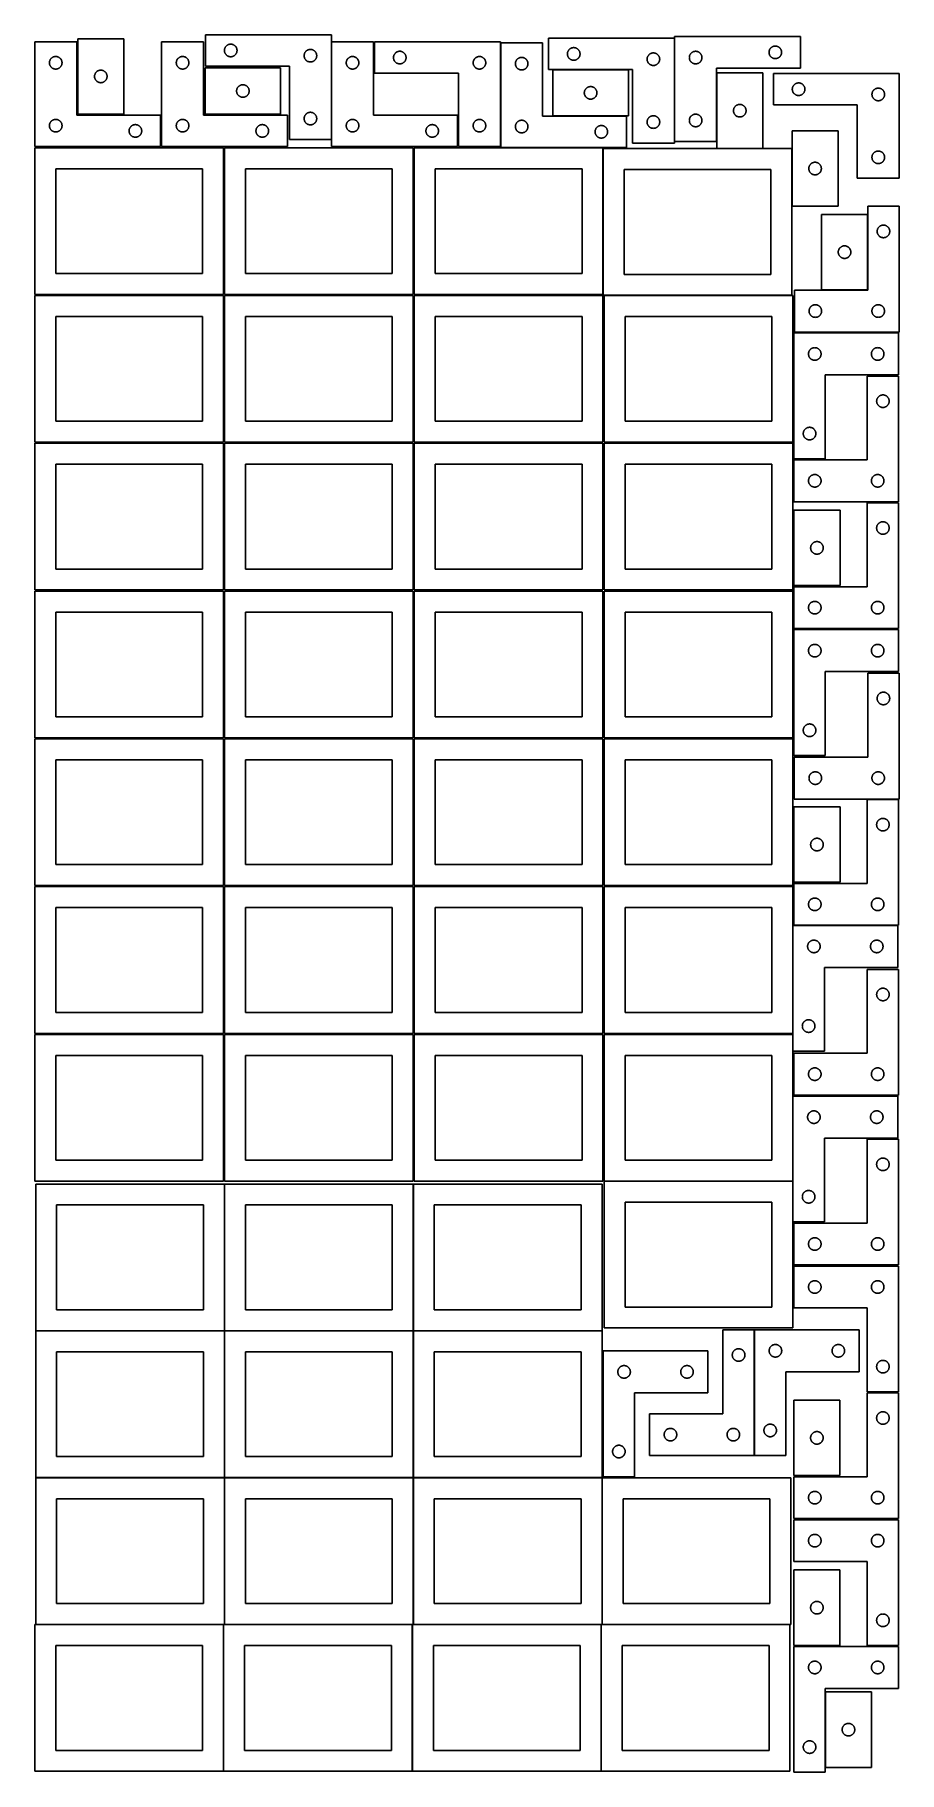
# Model space of a CAD drawing. Header units: millimetres. Extents: x 7 to 1243, y 7 to 2493.
import ezdxf

# ---------------------------------------------------------------- set-up
doc = ezdxf.new("R2010")
doc.units = ezdxf.units.MM
doc.layers.add('COMMON', color=5, linetype='CONTINUOUS', true_color=0x0000ff)
doc.layers.add('CUT', color=7, linetype='CONTINUOUS', true_color=0x000000)

msp = doc.modelspace()

# ---------------------------------------------------------------- linework, layer by layer
at = {"layer": 'COMMON'}
for p, q in [((855.847409, 2443.347821), (747.847409, 2443.347821)), ((982.203786, 2340.733218), (982.203786, 2438.686588)), ((1089.954856, 2330.439516), (1089.954856, 2247.934146)), ((1198.291431, 2128.281067), (1198.291431, 2236.281067)), ((1091.183739, 1064.125673), (1091.183739, 1218.539122)), ((1091.183739, 1038.539122), (1091.183739, 1062.604799)), ((1091.183739, 852.604799), (1091.183739, 974.198485)), ((277.941928, 848.441935), (277.941928, 638.441935)), ((548.141929, 848.441935), (548.141929, 638.441935)), ((821.083738, 852.504798), (1091.083738, 852.504798)), ((1091.183739, 794.198485), (1091.183739, 852.404798)), ((277.841928, 638.341935), (7.841928, 638.341935)), ((277.941928, 638.241934), (277.941928, 428.241934)), ((548.041929, 638.341935), (278.041929, 638.341935)), ((548.14193, 428.241934), (548.14193, 638.241934)), ((548.24193, 638.341934), (818.24193, 638.341934)), ((1036.195303, 639.758121), (1036.195303, 459.758121)), ((7.841928, 428.141933), (277.841928, 428.141933)), ((277.941928, 428.041933), (277.941928, 218.041933)), ((278.041929, 428.141933), (548.041929, 428.141933)), ((548.141929, 428.041933), (548.141929, 218.041933)), ((818.24193, 428.141934), (548.24193, 428.141934)), ((818.34193, 428.041933), (818.34193, 218.041933)), ((7.841928, 217.941932), (276.520933, 217.941932)), ((276.620933, 217.841932), (276.620933, 7.841932)), ((278.041929, 217.941932), (546.720934, 217.941932)), ((546.820934, 217.841932), (546.820934, 7.841932)), ((548.24193, 217.941932), (816.920935, 217.941932)), ((817.020935, 217.841932), (817.020935, 7.841932)), ((818.441931, 217.941932), (1087.120936, 217.941932)), ((1137.704743, 121.498928), (1137.704743, 13.498928))]:
    msp.add_line(p, q, dxfattribs=at)
at = {"layer": 'CUT'}
for p, q in [((68.051445, 2487.7818), (68.051445, 2379.7818)), ((134.051445, 2487.7818), (68.051445, 2487.7818)), ((134.051445, 2379.7818), (134.051445, 2487.7818)), ((430.931025, 2493.40827), (250.931025, 2493.40827)), ((250.931025, 2493.40827), (250.931025, 2448.40827)), ((430.931025, 2343.40827), (430.931025, 2493.40827)), ((921.696344, 2488.447821), (741.696344, 2488.447821)), ((741.696344, 2488.447821), (741.696344, 2443.447821)), ((921.696344, 2338.447821), (921.696344, 2488.447821)), ((922.103786, 2490.733218), (1102.103786, 2490.733218)), ((922.103786, 2340.733218), (922.103786, 2490.733218)), ((1102.103786, 2490.733218), (1102.103786, 2445.733218)), ((66.520933, 2483.251528), (6.520933, 2483.251528)), ((6.520933, 2483.251528), (6.520933, 2333.251528)), ((34.191561, 2461.944861), (34.76512, 2462.078596)), ((34.76512, 2462.078596), (35.346197, 2462.174532)), ((35.346197, 2462.174532), (35.932304, 2462.232259)), ((35.932304, 2462.232259), (36.520933, 2462.251528)), ((36.520933, 2462.251528), (37.109561, 2462.232259)), ((37.109561, 2462.232259), (37.695668, 2462.174532)), ((37.695668, 2462.174532), (38.276745, 2462.078596)), ((38.276745, 2462.078596), (38.850304, 2461.944861)), ((66.520933, 2378.251528), (66.520933, 2483.251528)), ((248.041929, 2483.251528), (188.041929, 2483.251528)), ((188.041929, 2483.251528), (188.041929, 2333.251528)), ((215.712557, 2461.944861), (216.286116, 2462.078596)), ((216.286116, 2462.078596), (216.867193, 2462.174532)), ((216.867193, 2462.174532), (217.4533, 2462.232259)), ((217.4533, 2462.232259), (218.041929, 2462.251528)), ((218.041929, 2462.251528), (218.630557, 2462.232259)), ((218.630557, 2462.232259), (219.216664, 2462.174532)), ((219.216664, 2462.174532), (219.797742, 2462.078596)), ((219.797742, 2462.078596), (220.3713, 2461.944861)), ((248.041929, 2378.251528), (248.041929, 2483.251528)), ((277.931025, 2470.90827), (277.950294, 2471.496898)), ((277.950294, 2470.319642), (277.931025, 2470.90827)), ((277.950294, 2471.496898), (278.008021, 2472.083006)), ((278.008021, 2469.733534), (277.950294, 2470.319642)), ((278.008021, 2472.083006), (278.103957, 2472.664083)), ((278.103957, 2469.152457), (278.008021, 2469.733534)), ((278.103957, 2472.664083), (278.237692, 2473.237642)), ((278.237692, 2468.578899), (278.103957, 2469.152457)), ((278.237692, 2473.237642), (278.408654, 2473.801225)), ((278.408654, 2468.015315), (278.237692, 2468.578899)), ((278.408654, 2473.801225), (278.616109, 2474.352421)), ((278.616109, 2467.464119), (278.408654, 2468.015315)), ((278.616109, 2474.352421), (278.85917, 2474.888868)), ((278.85917, 2466.927672), (278.616109, 2467.464119)), ((278.85917, 2474.888868), (279.136796, 2475.40827)), ((279.136796, 2466.40827), (278.85917, 2466.927672)), ((279.136796, 2475.40827), (279.447798, 2475.908402)), ((279.447798, 2465.908138), (279.136796, 2466.40827)), ((279.447798, 2475.908402), (279.790845, 2476.387123)), ((279.790845, 2465.429417), (279.447798, 2465.908138)), ((279.790845, 2476.387123), (280.164466, 2476.842382)), ((280.164466, 2464.974158), (279.790845, 2465.429417)), ((280.164466, 2476.842382), (280.567064, 2477.272231)), ((280.567064, 2464.544309), (280.164466, 2464.974158)), ((280.567064, 2477.272231), (280.996912, 2477.674828)), ((280.996912, 2464.141712), (280.567064, 2464.544309)), ((280.996912, 2477.674828), (281.452172, 2478.04845)), ((281.452172, 2463.76809), (280.996912, 2464.141712)), ((281.452172, 2478.04845), (281.930893, 2478.391497)), ((281.930893, 2463.425044), (281.452172, 2463.76809)), ((281.930893, 2478.391497), (282.431025, 2478.702499)), ((282.431025, 2463.114041), (281.930893, 2463.425044)), ((282.431025, 2478.702499), (282.950426, 2478.980125)), ((282.950426, 2462.836415), (282.431025, 2463.114041)), ((282.950426, 2478.980125), (283.486874, 2479.223186)), ((283.486874, 2462.593354), (282.950426, 2462.836415)), ((283.486874, 2479.223186), (284.038069, 2479.430641)), ((284.038069, 2462.385899), (283.486874, 2462.593354)), ((284.038069, 2479.430641), (284.601653, 2479.601603)), ((284.601653, 2462.214938), (284.038069, 2462.385899)), ((284.601653, 2479.601603), (285.175212, 2479.735338)), ((285.175212, 2462.081203), (284.601653, 2462.214938)), ((285.175212, 2479.735338), (285.756289, 2479.831274)), ((285.756289, 2461.985266), (285.175212, 2462.081203)), ((285.756289, 2479.831274), (286.342397, 2479.889)), ((286.342397, 2479.889), (286.931025, 2479.90827)), ((286.931025, 2479.90827), (287.519653, 2479.889)), ((287.519653, 2479.889), (288.10576, 2479.831274)), ((288.10576, 2479.831274), (288.686838, 2479.735338)), ((288.686838, 2462.081203), (288.10576, 2461.985266)), ((288.686838, 2479.735338), (289.260396, 2479.601603)), ((289.260396, 2462.214938), (288.686838, 2462.081203)), ((289.260396, 2479.601603), (289.82398, 2479.430641)), ((289.82398, 2462.385899), (289.260396, 2462.214938)), ((289.82398, 2479.430641), (290.375176, 2479.223186)), ((290.375176, 2462.593354), (289.82398, 2462.385899)), ((290.375176, 2479.223186), (290.911623, 2478.980125)), ((290.911623, 2462.836415), (290.375176, 2462.593354)), ((290.911623, 2478.980125), (291.431025, 2478.702499)), ((291.431025, 2463.114041), (290.911623, 2462.836415)), ((291.431025, 2478.702499), (291.931157, 2478.391497)), ((291.931157, 2463.425044), (291.431025, 2463.114041)), ((291.931157, 2478.391497), (292.409878, 2478.04845)), ((292.409878, 2463.76809), (291.931157, 2463.425044)), ((292.409878, 2478.04845), (292.865137, 2477.674828)), ((292.865137, 2464.141712), (292.409878, 2463.76809)), ((292.865137, 2477.674828), (293.294986, 2477.272231)), ((293.294986, 2464.544309), (292.865137, 2464.141712)), ((293.294986, 2477.272231), (293.697583, 2476.842382)), ((293.697583, 2464.974158), (293.294986, 2464.544309)), ((293.697583, 2476.842382), (294.071205, 2476.387123)), ((294.071205, 2465.429417), (293.697583, 2464.974158)), ((294.071205, 2476.387123), (294.414251, 2475.908402)), ((294.414251, 2465.908138), (294.071205, 2465.429417)), ((294.414251, 2475.908402), (294.725253, 2475.40827)), ((294.725253, 2466.40827), (294.414251, 2465.908138)), ((294.725253, 2475.40827), (295.002879, 2474.888868)), ((295.002879, 2466.927672), (294.725253, 2466.40827)), ((295.002879, 2474.888868), (295.24594, 2474.352421)), ((295.24594, 2467.464119), (295.002879, 2466.927672)), ((295.24594, 2474.352421), (295.453396, 2473.801225)), ((295.453396, 2468.015315), (295.24594, 2467.464119)), ((295.453396, 2473.801225), (295.624357, 2473.237642)), ((295.624357, 2468.578899), (295.453396, 2468.015315)), ((295.624357, 2473.237642), (295.758092, 2472.664083)), ((295.758092, 2469.152457), (295.624357, 2468.578899)), ((295.758092, 2472.664083), (295.854028, 2472.083006)), ((295.854028, 2469.733534), (295.758092, 2469.152457)), ((295.854028, 2472.083006), (295.911755, 2471.496898)), ((295.911755, 2470.319642), (295.854028, 2469.733534)), ((295.911755, 2471.496898), (295.931025, 2470.90827)), ((295.931025, 2470.90827), (295.911755, 2470.319642)), ((391.931025, 2463.40827), (391.950294, 2463.996898)), ((391.950294, 2462.819642), (391.931025, 2463.40827)), ((391.950294, 2463.996898), (392.008021, 2464.583006)), ((392.008021, 2462.233534), (391.950294, 2462.819642)), ((392.008021, 2464.583006), (392.103957, 2465.164083)), ((392.103957, 2461.652457), (392.008021, 2462.233534)), ((392.103957, 2465.164083), (392.237692, 2465.737642)), ((392.237692, 2465.737642), (392.408654, 2466.301225)), ((392.408654, 2466.301225), (392.616109, 2466.852421)), ((392.616109, 2466.852421), (392.85917, 2467.388868)), ((392.85917, 2467.388868), (393.136796, 2467.90827)), ((393.136796, 2467.90827), (393.447798, 2468.408402)), ((393.447798, 2468.408402), (393.790845, 2468.887123)), ((393.790845, 2468.887123), (394.164466, 2469.342382)), ((394.164466, 2469.342382), (394.567064, 2469.772231)), ((394.567064, 2469.772231), (394.996912, 2470.174828)), ((394.996912, 2470.174828), (395.452172, 2470.54845)), ((395.452172, 2470.54845), (395.930893, 2470.891497)), ((395.930893, 2470.891497), (396.431025, 2471.202499)), ((396.431025, 2471.202499), (396.950426, 2471.480125)), ((396.950426, 2471.480125), (397.486874, 2471.723186)), ((397.486874, 2471.723186), (398.038069, 2471.930641)), ((398.038069, 2471.930641), (398.601653, 2472.101603)), ((398.601653, 2472.101603), (399.175212, 2472.235338)), ((399.175212, 2472.235338), (399.756289, 2472.331274)), ((399.756289, 2472.331274), (400.342397, 2472.389)), ((400.342397, 2472.389), (400.931025, 2472.40827)), ((400.931025, 2472.40827), (401.519653, 2472.389)), ((401.519653, 2472.389), (402.10576, 2472.331274)), ((402.10576, 2472.331274), (402.686838, 2472.235338)), ((402.686838, 2472.235338), (403.260396, 2472.101603)), ((403.260396, 2472.101603), (403.82398, 2471.930641)), ((403.82398, 2471.930641), (404.375176, 2471.723186)), ((404.375176, 2471.723186), (404.911623, 2471.480125)), ((404.911623, 2471.480125), (405.431025, 2471.202499)), ((405.431025, 2471.202499), (405.931157, 2470.891497)), ((405.931157, 2470.891497), (406.409878, 2470.54845)), ((406.409878, 2470.54845), (406.865137, 2470.174828)), ((406.865137, 2470.174828), (407.294986, 2469.772231)), ((407.294986, 2469.772231), (407.697583, 2469.342382)), ((407.697583, 2469.342382), (408.071205, 2468.887123)), ((408.071205, 2468.887123), (408.414251, 2468.408402)), ((408.414251, 2468.408402), (408.725253, 2467.90827)), ((408.725253, 2467.90827), (409.002879, 2467.388868)), ((409.002879, 2467.388868), (409.24594, 2466.852421)), ((409.24594, 2466.852421), (409.453396, 2466.301225)), ((409.453396, 2466.301225), (409.624357, 2465.737642)), ((409.624357, 2465.737642), (409.758092, 2465.164083)), ((409.758092, 2465.164083), (409.854028, 2464.583006)), ((409.854028, 2462.233534), (409.758092, 2461.652457)), ((409.854028, 2464.583006), (409.911755, 2463.996898)), ((409.911755, 2462.819642), (409.854028, 2462.233534)), ((409.911755, 2463.996898), (409.931025, 2463.40827)), ((409.931025, 2463.40827), (409.911755, 2462.819642)), ((491.201719, 2483.251528), (431.201719, 2483.251528)), ((431.201719, 2483.251528), (431.201719, 2333.251528)), ((458.872347, 2461.944861), (459.445906, 2462.078596)), ((459.445906, 2462.078596), (460.026983, 2462.174532)), ((460.026983, 2462.174532), (460.613091, 2462.232259)), ((460.613091, 2462.232259), (461.201719, 2462.251528)), ((461.201719, 2462.251528), (461.790347, 2462.232259)), ((461.790347, 2462.232259), (462.376454, 2462.174532)), ((462.376454, 2462.174532), (462.957532, 2462.078596)), ((462.957532, 2462.078596), (463.53109, 2461.944861)), ((491.201719, 2378.251528), (491.201719, 2483.251528)), ((672.84051, 2483.251532), (492.84051, 2483.251532)), ((492.84051, 2483.251532), (492.84051, 2438.251532)), ((519.917506, 2461.926268), (520.013442, 2462.507345)), ((520.013442, 2462.507345), (520.147177, 2463.080903)), ((520.147177, 2463.080903), (520.318138, 2463.644487)), ((520.318138, 2463.644487), (520.525594, 2464.195683)), ((520.525594, 2464.195683), (520.768655, 2464.73213)), ((520.768655, 2464.73213), (521.046281, 2465.251532)), ((521.046281, 2465.251532), (521.357283, 2465.751664)), ((521.357283, 2465.751664), (521.700329, 2466.230385)), ((521.700329, 2466.230385), (522.073951, 2466.685644)), ((522.073951, 2466.685644), (522.476549, 2467.115493)), ((522.476549, 2467.115493), (522.906397, 2467.51809)), ((522.906397, 2467.51809), (523.361657, 2467.891712)), ((523.361657, 2467.891712), (523.840377, 2468.234758)), ((523.840377, 2468.234758), (524.34051, 2468.54576)), ((524.34051, 2468.54576), (524.859911, 2468.823387)), ((524.859911, 2468.823387), (525.396359, 2469.066448)), ((525.396359, 2469.066448), (525.947554, 2469.273903)), ((525.947554, 2469.273903), (526.511138, 2469.444864)), ((526.511138, 2469.444864), (527.084697, 2469.578599)), ((527.084697, 2469.578599), (527.665774, 2469.674536)), ((527.665774, 2469.674536), (528.251881, 2469.732262)), ((528.251881, 2469.732262), (528.84051, 2469.751532)), ((528.84051, 2469.751532), (529.429138, 2469.732262)), ((529.429138, 2469.732262), (530.015245, 2469.674536)), ((530.015245, 2469.674536), (530.596322, 2469.578599)), ((530.596322, 2469.578599), (531.169881, 2469.444864)), ((531.169881, 2469.444864), (531.733465, 2469.273903)), ((531.733465, 2469.273903), (532.28466, 2469.066448)), ((532.28466, 2469.066448), (532.821108, 2468.823387)), ((532.821108, 2468.823387), (533.34051, 2468.54576)), ((533.34051, 2468.54576), (533.840642, 2468.234758)), ((533.840642, 2468.234758), (534.319362, 2467.891712)), ((534.319362, 2467.891712), (534.774622, 2467.51809)), ((534.774622, 2467.51809), (535.204471, 2467.115493)), ((535.204471, 2467.115493), (535.607068, 2466.685644)), ((535.607068, 2466.685644), (535.98069, 2466.230385)), ((535.98069, 2466.230385), (536.323736, 2465.751664)), ((536.323736, 2465.751664), (536.634738, 2465.251532)), ((536.634738, 2465.251532), (536.912364, 2464.73213)), ((536.912364, 2464.73213), (537.155425, 2464.195683)), ((537.155425, 2464.195683), (537.362881, 2463.644487)), ((537.362881, 2463.644487), (537.533842, 2463.080903)), ((537.533842, 2463.080903), (537.667577, 2462.507345)), ((537.667577, 2462.507345), (537.763513, 2461.926268)), ((640.511138, 2461.944864), (641.084697, 2462.078599)), ((641.084697, 2462.078599), (641.665774, 2462.174536)), ((641.665774, 2462.174536), (642.251881, 2462.232262)), ((642.251881, 2462.232262), (642.84051, 2462.251532)), ((642.84051, 2462.251532), (643.429138, 2462.232262)), ((643.429138, 2462.232262), (644.015245, 2462.174536)), ((644.015245, 2462.174536), (644.596322, 2462.078599)), ((644.596322, 2462.078599), (645.169881, 2461.944864)), ((672.84051, 2333.251532), (672.84051, 2483.251532)), ((733.187559, 2481.992251), (673.187559, 2481.992251)), ((673.187559, 2481.992251), (673.187559, 2331.992251)), ((733.187559, 2376.992251), (733.187559, 2481.992251)), ((768.696344, 2465.947821), (768.715614, 2466.536449)), ((768.715614, 2465.359193), (768.696344, 2465.947821)), ((768.715614, 2466.536449), (768.773341, 2467.122557)), ((768.773341, 2464.773085), (768.715614, 2465.359193)), ((768.773341, 2467.122557), (768.869277, 2467.703634)), ((768.869277, 2464.192008), (768.773341, 2464.773085)), ((768.869277, 2467.703634), (769.003012, 2468.277192)), ((769.003012, 2463.61845), (768.869277, 2464.192008)), ((769.003012, 2468.277192), (769.173973, 2468.840776)), ((769.173973, 2463.054866), (769.003012, 2463.61845)), ((769.173973, 2468.840776), (769.381429, 2469.391972)), ((769.381429, 2462.50367), (769.173973, 2463.054866)), ((769.381429, 2469.391972), (769.62449, 2469.928419)), ((769.62449, 2461.967223), (769.381429, 2462.50367)), ((769.62449, 2469.928419), (769.902116, 2470.447821)), ((769.902116, 2470.447821), (770.213118, 2470.947953)), ((770.213118, 2470.947953), (770.556164, 2471.426674)), ((770.556164, 2471.426674), (770.929786, 2471.881933)), ((770.929786, 2471.881933), (771.332383, 2472.311782)), ((771.332383, 2472.311782), (771.762232, 2472.714379)), ((771.762232, 2472.714379), (772.217492, 2473.088001)), ((772.217492, 2473.088001), (772.696212, 2473.431047)), ((772.696212, 2473.431047), (773.196344, 2473.74205)), ((773.196344, 2473.74205), (773.715746, 2474.019676)), ((773.715746, 2474.019676), (774.252194, 2474.262737)), ((774.252194, 2474.262737), (774.803389, 2474.470192)), ((774.803389, 2474.470192), (775.366973, 2474.641153)), ((775.366973, 2474.641153), (775.940532, 2474.774888)), ((775.940532, 2474.774888), (776.521609, 2474.870825)), ((776.521609, 2474.870825), (777.107716, 2474.928551)), ((777.107716, 2474.928551), (777.696344, 2474.947821)), ((777.696344, 2474.947821), (778.284973, 2474.928551)), ((778.284973, 2474.928551), (778.87108, 2474.870825)), ((778.87108, 2474.870825), (779.452157, 2474.774888)), ((779.452157, 2474.774888), (780.025716, 2474.641153)), ((780.025716, 2474.641153), (780.5893, 2474.470192)), ((780.5893, 2474.470192), (781.140495, 2474.262737)), ((781.140495, 2474.262737), (781.676943, 2474.019676)), ((781.676943, 2474.019676), (782.196344, 2473.74205)), ((782.196344, 2473.74205), (782.696477, 2473.431047)), ((782.696477, 2473.431047), (783.175197, 2473.088001)), ((783.175197, 2473.088001), (783.630457, 2472.714379)), ((783.630457, 2472.714379), (784.060306, 2472.311782)), ((784.060306, 2472.311782), (784.462903, 2471.881933)), ((784.462903, 2471.881933), (784.836525, 2471.426674)), ((784.836525, 2471.426674), (785.179571, 2470.947953)), ((785.179571, 2470.947953), (785.490573, 2470.447821)), ((785.490573, 2470.447821), (785.768199, 2469.928419)), ((785.768199, 2469.928419), (786.01126, 2469.391972)), ((786.01126, 2462.50367), (785.768199, 2461.967223)), ((786.01126, 2469.391972), (786.218716, 2468.840776)), ((786.218716, 2463.054866), (786.01126, 2462.50367)), ((786.218716, 2468.840776), (786.389677, 2468.277192)), ((786.389677, 2463.61845), (786.218716, 2463.054866)), ((786.389677, 2468.277192), (786.523412, 2467.703634)), ((786.523412, 2464.192008), (786.389677, 2463.61845)), ((786.523412, 2467.703634), (786.619348, 2467.122557)), ((786.619348, 2464.773085), (786.523412, 2464.192008)), ((786.619348, 2467.122557), (786.677075, 2466.536449)), ((786.677075, 2465.359193), (786.619348, 2464.773085)), ((786.677075, 2466.536449), (786.696344, 2465.947821)), ((786.696344, 2465.947821), (786.677075, 2465.359193)), ((883.381429, 2461.891972), (883.62449, 2462.428419)), ((883.62449, 2462.428419), (883.902116, 2462.947821)), ((883.902116, 2462.947821), (884.213118, 2463.447953)), ((884.213118, 2463.447953), (884.556164, 2463.926674)), ((884.556164, 2463.926674), (884.929786, 2464.381933)), ((884.929786, 2464.381933), (885.332383, 2464.811782)), ((885.332383, 2464.811782), (885.762232, 2465.214379)), ((885.762232, 2465.214379), (886.217492, 2465.588001)), ((886.217492, 2465.588001), (886.696212, 2465.931047)), ((886.696212, 2465.931047), (887.196344, 2466.24205)), ((887.196344, 2466.24205), (887.715746, 2466.519676)), ((887.715746, 2466.519676), (888.252194, 2466.762737)), ((888.252194, 2466.762737), (888.803389, 2466.970192)), ((888.803389, 2466.970192), (889.366973, 2467.141153)), ((889.366973, 2467.141153), (889.940532, 2467.274888)), ((889.940532, 2467.274888), (890.521609, 2467.370825)), ((890.521609, 2467.370825), (891.107716, 2467.428551)), ((891.107716, 2467.428551), (891.696344, 2467.447821)), ((891.696344, 2467.447821), (892.284973, 2467.428551)), ((892.284973, 2467.428551), (892.87108, 2467.370825)), ((892.87108, 2467.370825), (893.452157, 2467.274888)), ((893.452157, 2467.274888), (894.025716, 2467.141153)), ((894.025716, 2467.141153), (894.5893, 2466.970192)), ((894.5893, 2466.970192), (895.140495, 2466.762737)), ((895.140495, 2466.762737), (895.676943, 2466.519676)), ((895.676943, 2466.519676), (896.196344, 2466.24205)), ((896.196344, 2466.24205), (896.696477, 2465.931047)), ((896.696477, 2465.931047), (897.175197, 2465.588001)), ((897.175197, 2465.588001), (897.630457, 2465.214379)), ((897.630457, 2465.214379), (898.060306, 2464.811782)), ((898.060306, 2464.811782), (898.462903, 2464.381933)), ((898.462903, 2464.381933), (898.836525, 2463.926674)), ((898.836525, 2463.926674), (899.179571, 2463.447953)), ((899.179571, 2463.447953), (899.490573, 2462.947821)), ((899.490573, 2462.947821), (899.768199, 2462.428419)), ((899.768199, 2462.428419), (900.01126, 2461.891972)), ((943.276719, 2462.489031), (943.180783, 2461.907953)), ((943.410454, 2463.062589), (943.276719, 2462.489031)), ((943.581415, 2463.626173), (943.410454, 2463.062589)), ((943.788871, 2464.177369), (943.581415, 2463.626173)), ((944.031932, 2464.713816), (943.788871, 2464.177369)), ((944.309558, 2465.233218), (944.031932, 2464.713816)), ((944.62056, 2465.73335), (944.309558, 2465.233218)), ((944.963606, 2466.212071), (944.62056, 2465.73335)), ((945.337228, 2466.66733), (944.963606, 2466.212071)), ((945.739825, 2467.097179), (945.337228, 2466.66733)), ((946.169674, 2467.499776), (945.739825, 2467.097179)), ((946.624934, 2467.873398), (946.169674, 2467.499776)), ((947.103654, 2468.216444), (946.624934, 2467.873398)), ((947.603786, 2468.527446), (947.103654, 2468.216444)), ((948.123188, 2468.805072), (947.603786, 2468.527446)), ((948.659636, 2469.048134), (948.123188, 2468.805072)), ((949.210831, 2469.255589), (948.659636, 2469.048134)), ((949.774415, 2469.42655), (949.210831, 2469.255589)), ((950.347974, 2469.560285), (949.774415, 2469.42655)), ((950.929051, 2469.656222), (950.347974, 2469.560285)), ((951.515158, 2469.713948), (950.929051, 2469.656222)), ((952.103786, 2469.733218), (951.515158, 2469.713948)), ((952.692415, 2469.713948), (952.103786, 2469.733218)), ((953.278522, 2469.656222), (952.692415, 2469.713948)), ((953.859599, 2469.560285), (953.278522, 2469.656222)), ((954.433158, 2469.42655), (953.859599, 2469.560285)), ((954.996742, 2469.255589), (954.433158, 2469.42655)), ((955.547937, 2469.048134), (954.996742, 2469.255589)), ((956.084385, 2468.805072), (955.547937, 2469.048134)), ((956.603786, 2468.527446), (956.084385, 2468.805072)), ((957.103919, 2468.216444), (956.603786, 2468.527446)), ((957.582639, 2467.873398), (957.103919, 2468.216444)), ((958.037899, 2467.499776), (957.582639, 2467.873398)), ((958.467747, 2467.097179), (958.037899, 2467.499776)), ((958.870345, 2466.66733), (958.467747, 2467.097179)), ((959.243967, 2466.212071), (958.870345, 2466.66733)), ((959.587013, 2465.73335), (959.243967, 2466.212071)), ((959.898015, 2465.233218), (959.587013, 2465.73335)), ((960.175641, 2464.713816), (959.898015, 2465.233218)), ((960.418702, 2464.177369), (960.175641, 2464.713816)), ((960.626158, 2463.626173), (960.418702, 2464.177369)), ((960.797119, 2463.062589), (960.626158, 2463.626173)), ((960.930854, 2462.489031), (960.797119, 2463.062589)), ((961.02679, 2461.907953), (960.930854, 2462.489031)), ((1057.123056, 2468.821846), (1057.103786, 2468.233218)), ((1057.103786, 2468.233218), (1057.123056, 2467.64459)), ((1057.180783, 2469.407953), (1057.123056, 2468.821846)), ((1057.123056, 2467.64459), (1057.180783, 2467.058482)), ((1057.276719, 2469.989031), (1057.180783, 2469.407953)), ((1057.180783, 2467.058482), (1057.276719, 2466.477405)), ((1057.410454, 2470.562589), (1057.276719, 2469.989031)), ((1057.276719, 2466.477405), (1057.410454, 2465.903846)), ((1057.581415, 2471.126173), (1057.410454, 2470.562589)), ((1057.410454, 2465.903846), (1057.581415, 2465.340263)), ((1057.788871, 2471.677369), (1057.581415, 2471.126173)), ((1057.581415, 2465.340263), (1057.788871, 2464.789067)), ((1058.031932, 2472.213816), (1057.788871, 2471.677369)), ((1057.788871, 2464.789067), (1058.031932, 2464.25262)), ((1058.309558, 2472.733218), (1058.031932, 2472.213816)), ((1058.031932, 2464.25262), (1058.309558, 2463.733218)), ((1058.62056, 2473.23335), (1058.309558, 2472.733218)), ((1058.309558, 2463.733218), (1058.62056, 2463.233086)), ((1058.963606, 2473.712071), (1058.62056, 2473.23335)), ((1058.62056, 2463.233086), (1058.963606, 2462.754365)), ((1059.337228, 2474.16733), (1058.963606, 2473.712071)), ((1058.963606, 2462.754365), (1059.337228, 2462.299105)), ((1059.739825, 2474.597179), (1059.337228, 2474.16733)), ((1059.337228, 2462.299105), (1059.739825, 2461.869257)), ((1060.169674, 2474.999776), (1059.739825, 2474.597179)), ((1060.624934, 2475.373398), (1060.169674, 2474.999776)), ((1061.103654, 2475.716444), (1060.624934, 2475.373398)), ((1061.603786, 2476.027446), (1061.103654, 2475.716444)), ((1062.123188, 2476.305072), (1061.603786, 2476.027446)), ((1062.659636, 2476.548134), (1062.123188, 2476.305072)), ((1063.210831, 2476.755589), (1062.659636, 2476.548134)), ((1063.774415, 2476.92655), (1063.210831, 2476.755589)), ((1064.347974, 2477.060285), (1063.774415, 2476.92655)), ((1064.929051, 2477.156222), (1064.347974, 2477.060285)), ((1065.515158, 2477.213948), (1064.929051, 2477.156222)), ((1066.103786, 2477.233218), (1065.515158, 2477.213948)), ((1066.692415, 2477.213948), (1066.103786, 2477.233218)), ((1067.278522, 2477.156222), (1066.692415, 2477.213948)), ((1067.859599, 2477.060285), (1067.278522, 2477.156222)), ((1068.433158, 2476.92655), (1067.859599, 2477.060285)), ((1068.996742, 2476.755589), (1068.433158, 2476.92655)), ((1069.547937, 2476.548134), (1068.996742, 2476.755589)), ((1070.084385, 2476.305072), (1069.547937, 2476.548134)), ((1070.603786, 2476.027446), (1070.084385, 2476.305072)), ((1071.103919, 2475.716444), (1070.603786, 2476.027446)), ((1071.582639, 2475.373398), (1071.103919, 2475.716444)), ((1072.037899, 2474.999776), (1071.582639, 2475.373398)), ((1072.467747, 2474.597179), (1072.037899, 2474.999776)), ((1072.870345, 2474.16733), (1072.467747, 2474.597179)), ((1072.467747, 2461.869257), (1072.870345, 2462.299105)), ((1073.243967, 2473.712071), (1072.870345, 2474.16733)), ((1072.870345, 2462.299105), (1073.243967, 2462.754365)), ((1073.587013, 2473.23335), (1073.243967, 2473.712071)), ((1073.243967, 2462.754365), (1073.587013, 2463.233086)), ((1073.898015, 2472.733218), (1073.587013, 2473.23335)), ((1073.587013, 2463.233086), (1073.898015, 2463.733218)), ((1074.175641, 2472.213816), (1073.898015, 2472.733218)), ((1073.898015, 2463.733218), (1074.175641, 2464.25262)), ((1074.418702, 2471.677369), (1074.175641, 2472.213816)), ((1074.175641, 2464.25262), (1074.418702, 2464.789067)), ((1074.626158, 2471.126173), (1074.418702, 2471.677369)), ((1074.418702, 2464.789067), (1074.626158, 2465.340263)), ((1074.797119, 2470.562589), (1074.626158, 2471.126173)), ((1074.626158, 2465.340263), (1074.797119, 2465.903846)), ((1074.930854, 2469.989031), (1074.797119, 2470.562589)), ((1074.797119, 2465.903846), (1074.930854, 2466.477405)), ((1075.02679, 2469.407953), (1074.930854, 2469.989031)), ((1074.930854, 2466.477405), (1075.02679, 2467.058482)), ((1075.084517, 2468.821846), (1075.02679, 2469.407953)), ((1075.02679, 2467.058482), (1075.084517, 2467.64459)), ((1075.103786, 2468.233218), (1075.084517, 2468.821846)), ((1075.084517, 2467.64459), (1075.103786, 2468.233218)), ((27.520933, 2453.251528), (27.540202, 2453.840156)), ((27.540202, 2452.6629), (27.520933, 2453.251528)), ((27.540202, 2453.840156), (27.597929, 2454.426264)), ((27.597929, 2452.076793), (27.540202, 2452.6629)), ((27.597929, 2454.426264), (27.693865, 2455.007341)), ((27.693865, 2451.495715), (27.597929, 2452.076793)), ((27.693865, 2455.007341), (27.8276, 2455.5809)), ((27.8276, 2450.922157), (27.693865, 2451.495715)), ((27.8276, 2455.5809), (27.998561, 2456.144483)), ((27.998561, 2450.358573), (27.8276, 2450.922157)), ((27.998561, 2456.144483), (28.206017, 2456.695679)), ((28.206017, 2449.807377), (27.998561, 2450.358573)), ((28.206017, 2456.695679), (28.449078, 2457.232127)), ((28.449078, 2449.27093), (28.206017, 2449.807377)), ((28.449078, 2457.232127), (28.726704, 2457.751528)), ((28.726704, 2448.751528), (28.449078, 2449.27093)), ((28.726704, 2457.751528), (29.037706, 2458.25166)), ((29.037706, 2448.251396), (28.726704, 2448.751528)), ((29.037706, 2458.25166), (29.380752, 2458.730381)), ((29.380752, 2447.772675), (29.037706, 2448.251396)), ((29.380752, 2458.730381), (29.754374, 2459.185641)), ((29.754374, 2447.317416), (29.380752, 2447.772675)), ((29.754374, 2459.185641), (30.156972, 2459.615489)), ((30.156972, 2446.887567), (29.754374, 2447.317416)), ((30.156972, 2459.615489), (30.58682, 2460.018087)), ((30.58682, 2446.48497), (30.156972, 2446.887567)), ((30.58682, 2460.018087), (31.04208, 2460.391708)), ((31.04208, 2446.111348), (30.58682, 2446.48497)), ((31.04208, 2460.391708), (31.5208, 2460.734755)), ((31.5208, 2445.768302), (31.04208, 2446.111348)), ((31.5208, 2460.734755), (32.020933, 2461.045757)), ((32.020933, 2445.4573), (31.5208, 2445.768302)), ((32.020933, 2461.045757), (32.540334, 2461.323383)), ((32.540334, 2445.179674), (32.020933, 2445.4573)), ((32.540334, 2461.323383), (33.076782, 2461.566444)), ((33.076782, 2444.936613), (32.540334, 2445.179674)), ((33.076782, 2461.566444), (33.627977, 2461.773899)), ((33.627977, 2444.729157), (33.076782, 2444.936613)), ((33.627977, 2461.773899), (34.191561, 2461.944861)), ((34.191561, 2444.558196), (33.627977, 2444.729157)), ((34.76512, 2444.424461), (34.191561, 2444.558196)), ((35.346197, 2444.328525), (34.76512, 2444.424461)), ((35.932304, 2444.270798), (35.346197, 2444.328525)), ((36.520933, 2444.251528), (35.932304, 2444.270798)), ((37.109561, 2444.270798), (36.520933, 2444.251528)), ((37.695668, 2444.328525), (37.109561, 2444.270798)), ((38.276745, 2444.424461), (37.695668, 2444.328525)), ((38.850304, 2444.558196), (38.276745, 2444.424461)), ((38.850304, 2461.944861), (39.413888, 2461.773899)), ((39.413888, 2444.729157), (38.850304, 2444.558196)), ((39.413888, 2461.773899), (39.965083, 2461.566444)), ((39.965083, 2444.936613), (39.413888, 2444.729157)), ((39.965083, 2461.566444), (40.501531, 2461.323383)), ((40.501531, 2445.179674), (39.965083, 2444.936613)), ((40.501531, 2461.323383), (41.020933, 2461.045757)), ((41.020933, 2445.4573), (40.501531, 2445.179674)), ((41.020933, 2461.045757), (41.521065, 2460.734755)), ((41.521065, 2445.768302), (41.020933, 2445.4573)), ((41.521065, 2460.734755), (41.999785, 2460.391708)), ((41.999785, 2446.111348), (41.521065, 2445.768302)), ((41.999785, 2460.391708), (42.455045, 2460.018087)), ((42.455045, 2446.48497), (41.999785, 2446.111348)), ((42.455045, 2460.018087), (42.884894, 2459.615489)), ((42.884894, 2446.887567), (42.455045, 2446.48497)), ((42.884894, 2459.615489), (43.287491, 2459.185641)), ((43.287491, 2447.317416), (42.884894, 2446.887567)), ((43.287491, 2459.185641), (43.661113, 2458.730381)), ((43.661113, 2447.772675), (43.287491, 2447.317416)), ((43.661113, 2458.730381), (44.004159, 2458.25166)), ((44.004159, 2448.251396), (43.661113, 2447.772675)), ((44.004159, 2458.25166), (44.315161, 2457.751528)), ((44.315161, 2448.751528), (44.004159, 2448.251396)), ((44.315161, 2457.751528), (44.592787, 2457.232127)), ((44.592787, 2449.27093), (44.315161, 2448.751528)), ((44.592787, 2457.232127), (44.835848, 2456.695679)), ((44.835848, 2449.807377), (44.592787, 2449.27093)), ((44.835848, 2456.695679), (45.043304, 2456.144483)), ((45.043304, 2450.358573), (44.835848, 2449.807377)), ((45.043304, 2456.144483), (45.214265, 2455.5809)), ((45.214265, 2450.922157), (45.043304, 2450.358573)), ((45.214265, 2455.5809), (45.348, 2455.007341)), ((45.348, 2451.495715), (45.214265, 2450.922157)), ((45.348, 2455.007341), (45.443936, 2454.426264)), ((45.443936, 2452.076793), (45.348, 2451.495715)), ((45.443936, 2454.426264), (45.501663, 2453.840156)), ((45.501663, 2452.6629), (45.443936, 2452.076793)), ((45.501663, 2453.840156), (45.520933, 2453.251528)), ((45.520933, 2453.251528), (45.501663, 2452.6629)), ((92.529074, 2436.674755), (92.736529, 2437.225951)), ((92.736529, 2437.225951), (92.97959, 2437.762398)), ((92.97959, 2437.762398), (93.257216, 2438.2818)), ((93.257216, 2438.2818), (93.568218, 2438.781932)), ((93.568218, 2438.781932), (93.911265, 2439.260652)), ((93.911265, 2439.260652), (94.284886, 2439.715912)), ((94.284886, 2439.715912), (94.687484, 2440.145761)), ((94.687484, 2440.145761), (95.117332, 2440.548358)), ((95.117332, 2440.548358), (95.572592, 2440.92198)), ((95.572592, 2440.92198), (96.051313, 2441.265026)), ((96.051313, 2441.265026), (96.551445, 2441.576028)), ((96.551445, 2441.576028), (97.070847, 2441.853654)), ((97.070847, 2441.853654), (97.607294, 2442.096715)), ((97.607294, 2442.096715), (98.15849, 2442.304171)), ((98.15849, 2442.304171), (98.722073, 2442.475132)), ((98.722073, 2442.475132), (99.295632, 2442.608867)), ((99.295632, 2442.608867), (99.876709, 2442.704803)), ((99.876709, 2442.704803), (100.462817, 2442.76253)), ((100.462817, 2442.76253), (101.051445, 2442.7818)), ((101.051445, 2442.7818), (101.640073, 2442.76253)), ((101.640073, 2442.76253), (102.22618, 2442.704803)), ((102.22618, 2442.704803), (102.807258, 2442.608867)), ((102.807258, 2442.608867), (103.380816, 2442.475132)), ((103.380816, 2442.475132), (103.9444, 2442.304171)), ((103.9444, 2442.304171), (104.495596, 2442.096715)), ((104.495596, 2442.096715), (105.032043, 2441.853654)), ((105.032043, 2441.853654), (105.551445, 2441.576028)), ((105.551445, 2441.576028), (106.051577, 2441.265026)), ((106.051577, 2441.265026), (106.530298, 2440.92198)), ((106.530298, 2440.92198), (106.985557, 2440.548358)), ((106.985557, 2440.548358), (107.415406, 2440.145761)), ((107.415406, 2440.145761), (107.818003, 2439.715912)), ((107.818003, 2439.715912), (108.191625, 2439.260652)), ((108.191625, 2439.260652), (108.534671, 2438.781932)), ((108.534671, 2438.781932), (108.845673, 2438.2818)), ((108.845673, 2438.2818), (109.123299, 2437.762398)), ((109.123299, 2437.762398), (109.366361, 2437.225951)), ((109.366361, 2437.225951), (109.573816, 2436.674755)), ((209.041929, 2453.251528), (209.061198, 2453.840156)), ((209.061198, 2452.6629), (209.041929, 2453.251528)), ((209.061198, 2453.840156), (209.118925, 2454.426264)), ((209.118925, 2452.076793), (209.061198, 2452.6629)), ((209.118925, 2454.426264), (209.214861, 2455.007341)), ((209.214861, 2451.495715), (209.118925, 2452.076793)), ((209.214861, 2455.007341), (209.348596, 2455.5809)), ((209.348596, 2450.922157), (209.214861, 2451.495715)), ((209.348596, 2455.5809), (209.519557, 2456.144483)), ((209.519557, 2450.358573), (209.348596, 2450.922157)), ((209.519557, 2456.144483), (209.727013, 2456.695679)), ((209.727013, 2449.807377), (209.519557, 2450.358573)), ((209.727013, 2456.695679), (209.970074, 2457.232127)), ((209.970074, 2449.27093), (209.727013, 2449.807377)), ((209.970074, 2457.232127), (210.2477, 2457.751528)), ((210.2477, 2448.751528), (209.970074, 2449.27093)), ((210.2477, 2457.751528), (210.558702, 2458.25166)), ((210.558702, 2448.251396), (210.2477, 2448.751528)), ((210.558702, 2458.25166), (210.901749, 2458.730381)), ((210.901749, 2447.772675), (210.558702, 2448.251396)), ((210.901749, 2458.730381), (211.27537, 2459.185641)), ((211.27537, 2447.317416), (210.901749, 2447.772675)), ((211.27537, 2459.185641), (211.677968, 2459.615489)), ((211.677968, 2446.887567), (211.27537, 2447.317416)), ((211.677968, 2459.615489), (212.107816, 2460.018087)), ((212.107816, 2446.48497), (211.677968, 2446.887567)), ((212.107816, 2460.018087), (212.563076, 2460.391708)), ((212.563076, 2446.111348), (212.107816, 2446.48497)), ((212.563076, 2460.391708), (213.041797, 2460.734755)), ((213.041797, 2445.768302), (212.563076, 2446.111348)), ((213.041797, 2460.734755), (213.541929, 2461.045757)), ((213.541929, 2445.4573), (213.041797, 2445.768302)), ((213.541929, 2461.045757), (214.06133, 2461.323383)), ((214.06133, 2445.179674), (213.541929, 2445.4573)), ((214.06133, 2461.323383), (214.597778, 2461.566444)), ((214.597778, 2444.936613), (214.06133, 2445.179674)), ((214.597778, 2461.566444), (215.148973, 2461.773899)), ((215.148973, 2444.729157), (214.597778, 2444.936613)), ((215.148973, 2461.773899), (215.712557, 2461.944861)), ((215.712557, 2444.558196), (215.148973, 2444.729157)), ((216.286116, 2444.424461), (215.712557, 2444.558196)), ((216.867193, 2444.328525), (216.286116, 2444.424461)), ((217.4533, 2444.270798), (216.867193, 2444.328525)), ((218.041929, 2444.251528), (217.4533, 2444.270798)), ((218.630557, 2444.270798), (218.041929, 2444.251528)), ((219.216664, 2444.328525), (218.630557, 2444.270798)), ((219.797742, 2444.424461), (219.216664, 2444.328525)), ((220.3713, 2444.558196), (219.797742, 2444.424461)), ((220.3713, 2461.944861), (220.934884, 2461.773899)), ((220.934884, 2444.729157), (220.3713, 2444.558196)), ((220.934884, 2461.773899), (221.48608, 2461.566444)), ((221.48608, 2444.936613), (220.934884, 2444.729157)), ((221.48608, 2461.566444), (222.022527, 2461.323383)), ((222.022527, 2445.179674), (221.48608, 2444.936613)), ((222.022527, 2461.323383), (222.541929, 2461.045757)), ((222.541929, 2445.4573), (222.022527, 2445.179674)), ((222.541929, 2461.045757), (223.042061, 2460.734755)), ((223.042061, 2445.768302), (222.541929, 2445.4573)), ((223.042061, 2460.734755), (223.520781, 2460.391708)), ((223.520781, 2446.111348), (223.042061, 2445.768302)), ((223.520781, 2460.391708), (223.976041, 2460.018087)), ((223.976041, 2446.48497), (223.520781, 2446.111348)), ((223.976041, 2460.018087), (224.40589, 2459.615489)), ((224.40589, 2446.887567), (223.976041, 2446.48497)), ((224.40589, 2459.615489), (224.808487, 2459.185641)), ((224.808487, 2447.317416), (224.40589, 2446.887567)), ((224.808487, 2459.185641), (225.182109, 2458.730381)), ((225.182109, 2447.772675), (224.808487, 2447.317416)), ((225.182109, 2458.730381), (225.525155, 2458.25166)), ((225.525155, 2448.251396), (225.182109, 2447.772675)), ((225.525155, 2458.25166), (225.836157, 2457.751528)), ((225.836157, 2448.751528), (225.525155, 2448.251396)), ((225.836157, 2457.751528), (226.113783, 2457.232127)), ((226.113783, 2449.27093), (225.836157, 2448.751528)), ((226.113783, 2457.232127), (226.356844, 2456.695679)), ((226.356844, 2449.807377), (226.113783, 2449.27093)), ((226.356844, 2456.695679), (226.5643, 2456.144483)), ((226.5643, 2450.358573), (226.356844, 2449.807377)), ((226.5643, 2456.144483), (226.735261, 2455.5809)), ((226.735261, 2450.922157), (226.5643, 2450.358573)), ((226.735261, 2455.5809), (226.868996, 2455.007341)), ((226.868996, 2451.495715), (226.735261, 2450.922157)), ((226.868996, 2455.007341), (226.964932, 2454.426264)), ((226.964932, 2452.076793), (226.868996, 2451.495715)), ((226.964932, 2454.426264), (227.022659, 2453.840156)), ((227.022659, 2452.6629), (226.964932, 2452.076793)), ((227.022659, 2453.840156), (227.041929, 2453.251528)), ((227.041929, 2453.251528), (227.022659, 2452.6629)), ((358.285276, 2445.8819), (250.285276, 2445.8819)), ((250.285276, 2445.8819), (250.285276, 2379.8819)), ((250.931025, 2448.40827), (370.931025, 2448.40827)), ((286.342397, 2461.92754), (285.756289, 2461.985266)), ((286.931025, 2461.90827), (286.342397, 2461.92754)), ((287.519653, 2461.92754), (286.931025, 2461.90827)), ((288.10576, 2461.985266), (287.519653, 2461.92754)), ((358.285276, 2379.8819), (358.285276, 2445.8819)), ((370.931025, 2448.40827), (370.931025, 2343.40827)), ((392.237692, 2461.078899), (392.103957, 2461.652457)), ((392.408654, 2460.515315), (392.237692, 2461.078899)), ((392.616109, 2459.964119), (392.408654, 2460.515315)), ((392.85917, 2459.427672), (392.616109, 2459.964119)), ((393.136796, 2458.90827), (392.85917, 2459.427672)), ((393.447798, 2458.408138), (393.136796, 2458.90827)), ((393.790845, 2457.929417), (393.447798, 2458.408138)), ((394.164466, 2457.474158), (393.790845, 2457.929417)), ((394.567064, 2457.044309), (394.164466, 2457.474158)), ((394.996912, 2456.641712), (394.567064, 2457.044309)), ((395.452172, 2456.26809), (394.996912, 2456.641712)), ((395.930893, 2455.925044), (395.452172, 2456.26809)), ((396.431025, 2455.614041), (395.930893, 2455.925044)), ((396.950426, 2455.336415), (396.431025, 2455.614041)), ((397.486874, 2455.093354), (396.950426, 2455.336415)), ((398.038069, 2454.885899), (397.486874, 2455.093354)), ((398.601653, 2454.714938), (398.038069, 2454.885899)), ((399.175212, 2454.581203), (398.601653, 2454.714938)), ((399.756289, 2454.485266), (399.175212, 2454.581203)), ((400.342397, 2454.42754), (399.756289, 2454.485266)), ((400.931025, 2454.40827), (400.342397, 2454.42754)), ((401.519653, 2454.42754), (400.931025, 2454.40827)), ((402.10576, 2454.485266), (401.519653, 2454.42754)), ((402.686838, 2454.581203), (402.10576, 2454.485266)), ((403.260396, 2454.714938), (402.686838, 2454.581203)), ((403.82398, 2454.885899), (403.260396, 2454.714938)), ((404.375176, 2455.093354), (403.82398, 2454.885899)), ((404.911623, 2455.336415), (404.375176, 2455.093354)), ((405.431025, 2455.614041), (404.911623, 2455.336415)), ((405.931157, 2455.925044), (405.431025, 2455.614041)), ((406.409878, 2456.26809), (405.931157, 2455.925044)), ((406.865137, 2456.641712), (406.409878, 2456.26809)), ((407.294986, 2457.044309), (406.865137, 2456.641712)), ((407.697583, 2457.474158), (407.294986, 2457.044309)), ((408.071205, 2457.929417), (407.697583, 2457.474158)), ((408.414251, 2458.408138), (408.071205, 2457.929417)), ((408.725253, 2458.90827), (408.414251, 2458.408138)), ((409.002879, 2459.427672), (408.725253, 2458.90827)), ((409.24594, 2459.964119), (409.002879, 2459.427672)), ((409.453396, 2460.515315), (409.24594, 2459.964119)), ((409.624357, 2461.078899), (409.453396, 2460.515315)), ((409.758092, 2461.652457), (409.624357, 2461.078899)), ((452.201719, 2453.251528), (452.220988, 2453.840156)), ((452.220988, 2452.6629), (452.201719, 2453.251528)), ((452.220988, 2453.840156), (452.278715, 2454.426264)), ((452.278715, 2452.076793), (452.220988, 2452.6629)), ((452.278715, 2454.426264), (452.374651, 2455.007341)), ((452.374651, 2451.495715), (452.278715, 2452.076793)), ((452.374651, 2455.007341), (452.508386, 2455.5809)), ((452.508386, 2450.922157), (452.374651, 2451.495715)), ((452.508386, 2455.5809), (452.679348, 2456.144483)), ((452.679348, 2450.358573), (452.508386, 2450.922157)), ((452.679348, 2456.144483), (452.886803, 2456.695679)), ((452.886803, 2449.807377), (452.679348, 2450.358573)), ((452.886803, 2456.695679), (453.129864, 2457.232127)), ((453.129864, 2449.27093), (452.886803, 2449.807377)), ((453.129864, 2457.232127), (453.40749, 2457.751528)), ((453.40749, 2448.751528), (453.129864, 2449.27093)), ((453.40749, 2457.751528), (453.718492, 2458.25166)), ((453.718492, 2448.251396), (453.40749, 2448.751528)), ((453.718492, 2458.25166), (454.061539, 2458.730381)), ((454.061539, 2447.772675), (453.718492, 2448.251396)), ((454.061539, 2458.730381), (454.43516, 2459.185641)), ((454.43516, 2447.317416), (454.061539, 2447.772675)), ((454.43516, 2459.185641), (454.837758, 2459.615489)), ((454.837758, 2446.887567), (454.43516, 2447.317416)), ((454.837758, 2459.615489), (455.267606, 2460.018087)), ((455.267606, 2446.48497), (454.837758, 2446.887567)), ((455.267606, 2460.018087), (455.722866, 2460.391708)), ((455.722866, 2446.111348), (455.267606, 2446.48497)), ((455.722866, 2460.391708), (456.201587, 2460.734755)), ((456.201587, 2445.768302), (455.722866, 2446.111348)), ((456.201587, 2460.734755), (456.701719, 2461.045757)), ((456.701719, 2445.4573), (456.201587, 2445.768302)), ((456.701719, 2461.045757), (457.22112, 2461.323383)), ((457.22112, 2445.179674), (456.701719, 2445.4573)), ((457.22112, 2461.323383), (457.757568, 2461.566444)), ((457.757568, 2444.936613), (457.22112, 2445.179674)), ((457.757568, 2461.566444), (458.308763, 2461.773899)), ((458.308763, 2444.729157), (457.757568, 2444.936613)), ((458.308763, 2461.773899), (458.872347, 2461.944861)), ((458.872347, 2444.558196), (458.308763, 2444.729157)), ((459.445906, 2444.424461), (458.872347, 2444.558196)), ((460.026983, 2444.328525), (459.445906, 2444.424461)), ((460.613091, 2444.270798), (460.026983, 2444.328525)), ((461.201719, 2444.251528), (460.613091, 2444.270798)), ((461.790347, 2444.270798), (461.201719, 2444.251528)), ((462.376454, 2444.328525), (461.790347, 2444.270798)), ((462.957532, 2444.424461), (462.376454, 2444.328525)), ((463.53109, 2444.558196), (462.957532, 2444.424461)), ((463.53109, 2461.944861), (464.094674, 2461.773899)), ((464.094674, 2444.729157), (463.53109, 2444.558196)), ((464.094674, 2461.773899), (464.64587, 2461.566444)), ((464.64587, 2444.936613), (464.094674, 2444.729157)), ((464.64587, 2461.566444), (465.182317, 2461.323383)), ((465.182317, 2445.179674), (464.64587, 2444.936613)), ((465.182317, 2461.323383), (465.701719, 2461.045757)), ((465.701719, 2445.4573), (465.182317, 2445.179674)), ((465.701719, 2461.045757), (466.201851, 2460.734755)), ((466.201851, 2445.768302), (465.701719, 2445.4573)), ((466.201851, 2460.734755), (466.680572, 2460.391708)), ((466.680572, 2446.111348), (466.201851, 2445.768302)), ((466.680572, 2460.391708), (467.135831, 2460.018087)), ((467.135831, 2446.48497), (466.680572, 2446.111348)), ((467.135831, 2460.018087), (467.56568, 2459.615489)), ((467.56568, 2446.887567), (467.135831, 2446.48497)), ((467.56568, 2459.615489), (467.968277, 2459.185641)), ((467.968277, 2447.317416), (467.56568, 2446.887567)), ((467.968277, 2459.185641), (468.341899, 2458.730381)), ((468.341899, 2447.772675), (467.968277, 2447.317416)), ((468.341899, 2458.730381), (468.684945, 2458.25166)), ((468.684945, 2448.251396), (468.341899, 2447.772675)), ((468.684945, 2458.25166), (468.995947, 2457.751528)), ((468.995947, 2448.751528), (468.684945, 2448.251396)), ((468.995947, 2457.751528), (469.273573, 2457.232127)), ((469.273573, 2449.27093), (468.995947, 2448.751528)), ((469.273573, 2457.232127), (469.516634, 2456.695679)), ((469.516634, 2449.807377), (469.273573, 2449.27093)), ((469.516634, 2456.695679), (469.72409, 2456.144483)), ((469.72409, 2450.358573), (469.516634, 2449.807377)), ((469.72409, 2456.144483), (469.895051, 2455.5809)), ((469.895051, 2450.922157), (469.72409, 2450.358573)), ((469.895051, 2455.5809), (470.028786, 2455.007341)), ((470.028786, 2451.495715), (469.895051, 2450.922157)), ((470.028786, 2455.007341), (470.124722, 2454.426264)), ((470.124722, 2452.076793), (470.028786, 2451.495715)), ((470.124722, 2454.426264), (470.182449, 2453.840156)), ((470.182449, 2452.6629), (470.124722, 2452.076793)), ((470.182449, 2453.840156), (470.201719, 2453.251528)), ((470.201719, 2453.251528), (470.182449, 2452.6629)), ((492.84051, 2438.251532), (612.84051, 2438.251532)), ((519.84051, 2460.751532), (519.859779, 2461.34016)), ((519.859779, 2460.162904), (519.84051, 2460.751532)), ((519.859779, 2461.34016), (519.917506, 2461.926268)), ((519.917506, 2459.576796), (519.859779, 2460.162904)), ((520.013442, 2458.995719), (519.917506, 2459.576796)), ((520.147177, 2458.42216), (520.013442, 2458.995719)), ((520.318138, 2457.858577), (520.147177, 2458.42216)), ((520.525594, 2457.307381), (520.318138, 2457.858577)), ((520.768655, 2456.770934), (520.525594, 2457.307381)), ((521.046281, 2456.251532), (520.768655, 2456.770934)), ((521.357283, 2455.7514), (521.046281, 2456.251532)), ((521.700329, 2455.272679), (521.357283, 2455.7514)), ((522.073951, 2454.81742), (521.700329, 2455.272679)), ((522.476549, 2454.387571), (522.073951, 2454.81742)), ((522.906397, 2453.984974), (522.476549, 2454.387571)), ((523.361657, 2453.611352), (522.906397, 2453.984974)), ((523.840377, 2453.268305), (523.361657, 2453.611352)), ((524.34051, 2452.957303), (523.840377, 2453.268305)), ((524.859911, 2452.679677), (524.34051, 2452.957303)), ((525.396359, 2452.436616), (524.859911, 2452.679677)), ((525.947554, 2452.229161), (525.396359, 2452.436616)), ((526.511138, 2452.058199), (525.947554, 2452.229161)), ((527.084697, 2451.924464), (526.511138, 2452.058199)), ((527.665774, 2451.828528), (527.084697, 2451.924464)), ((528.251881, 2451.770802), (527.665774, 2451.828528)), ((528.84051, 2451.751532), (528.251881, 2451.770802)), ((529.429138, 2451.770802), (528.84051, 2451.751532)), ((530.015245, 2451.828528), (529.429138, 2451.770802)), ((530.596322, 2451.924464), (530.015245, 2451.828528)), ((531.169881, 2452.058199), (530.596322, 2451.924464)), ((531.733465, 2452.229161), (531.169881, 2452.058199)), ((532.28466, 2452.436616), (531.733465, 2452.229161)), ((532.821108, 2452.679677), (532.28466, 2452.436616)), ((533.34051, 2452.957303), (532.821108, 2452.679677)), ((533.840642, 2453.268305), (533.34051, 2452.957303)), ((534.319362, 2453.611352), (533.840642, 2453.268305)), ((534.774622, 2453.984974), (534.319362, 2453.611352)), ((535.204471, 2454.387571), (534.774622, 2453.984974)), ((535.607068, 2454.81742), (535.204471, 2454.387571)), ((535.98069, 2455.272679), (535.607068, 2454.81742)), ((536.323736, 2455.7514), (535.98069, 2455.272679)), ((536.634738, 2456.251532), (536.323736, 2455.7514)), ((536.912364, 2456.770934), (536.634738, 2456.251532)), ((537.155425, 2457.307381), (536.912364, 2456.770934)), ((537.362881, 2457.858577), (537.155425, 2457.307381)), ((537.533842, 2458.42216), (537.362881, 2457.858577)), ((537.667577, 2458.995719), (537.533842, 2458.42216)), ((537.763513, 2459.576796), (537.667577, 2458.995719)), ((537.763513, 2461.926268), (537.82124, 2461.34016)), ((537.82124, 2460.162904), (537.763513, 2459.576796)), ((537.82124, 2461.34016), (537.84051, 2460.751532)), ((537.84051, 2460.751532), (537.82124, 2460.162904)), ((612.84051, 2438.251532), (612.84051, 2333.251532)), ((633.84051, 2453.251532), (633.859779, 2453.84016)), ((633.859779, 2452.662904), (633.84051, 2453.251532)), ((633.859779, 2453.84016), (633.917506, 2454.426268)), ((633.917506, 2452.076796), (633.859779, 2452.662904)), ((633.917506, 2454.426268), (634.013442, 2455.007345)), ((634.013442, 2451.495719), (633.917506, 2452.076796)), ((634.013442, 2455.007345), (634.147177, 2455.580903)), ((634.147177, 2450.92216), (634.013442, 2451.495719)), ((634.147177, 2455.580903), (634.318138, 2456.144487)), ((634.318138, 2450.358577), (634.147177, 2450.92216)), ((634.318138, 2456.144487), (634.525594, 2456.695683)), ((634.525594, 2449.807381), (634.318138, 2450.358577)), ((634.525594, 2456.695683), (634.768655, 2457.23213)), ((634.768655, 2449.270934), (634.525594, 2449.807381)), ((634.768655, 2457.23213), (635.046281, 2457.751532)), ((635.046281, 2448.751532), (634.768655, 2449.270934)), ((635.046281, 2457.751532), (635.357283, 2458.251664)), ((635.357283, 2448.2514), (635.046281, 2448.751532)), ((635.357283, 2458.251664), (635.700329, 2458.730385)), ((635.700329, 2447.772679), (635.357283, 2448.2514)), ((635.700329, 2458.730385), (636.073951, 2459.185644)), ((636.073951, 2447.31742), (635.700329, 2447.772679)), ((636.073951, 2459.185644), (636.476549, 2459.615493)), ((636.476549, 2446.887571), (636.073951, 2447.31742)), ((636.476549, 2459.615493), (636.906397, 2460.01809)), ((636.906397, 2446.484974), (636.476549, 2446.887571)), ((636.906397, 2460.01809), (637.361657, 2460.391712)), ((637.361657, 2446.111352), (636.906397, 2446.484974)), ((637.361657, 2460.391712), (637.840377, 2460.734758)), ((637.840377, 2445.768305), (637.361657, 2446.111352)), ((637.840377, 2460.734758), (638.34051, 2461.04576)), ((638.34051, 2445.457303), (637.840377, 2445.768305)), ((638.34051, 2461.04576), (638.859911, 2461.323387)), ((638.859911, 2445.179677), (638.34051, 2445.457303)), ((638.859911, 2461.323387), (639.396359, 2461.566448)), ((639.396359, 2444.936616), (638.859911, 2445.179677)), ((639.396359, 2461.566448), (639.947554, 2461.773903)), ((639.947554, 2444.729161), (639.396359, 2444.936616)), ((639.947554, 2461.773903), (640.511138, 2461.944864)), ((640.511138, 2444.558199), (639.947554, 2444.729161)), ((641.084697, 2444.424464), (640.511138, 2444.558199)), ((641.665774, 2444.328528), (641.084697, 2444.424464)), ((642.251881, 2444.270802), (641.665774, 2444.328528)), ((642.84051, 2444.251532), (642.251881, 2444.270802)), ((643.429138, 2444.270802), (642.84051, 2444.251532)), ((644.015245, 2444.328528), (643.429138, 2444.270802)), ((644.596322, 2444.424464), (644.015245, 2444.328528)), ((645.169881, 2444.558199), (644.596322, 2444.424464)), ((645.169881, 2461.944864), (645.733465, 2461.773903)), ((645.733465, 2444.729161), (645.169881, 2444.558199)), ((645.733465, 2461.773903), (646.28466, 2461.566448)), ((646.28466, 2444.936616), (645.733465, 2444.729161)), ((646.28466, 2461.566448), (646.821108, 2461.323387)), ((646.821108, 2445.179677), (646.28466, 2444.936616)), ((646.821108, 2461.323387), (647.34051, 2461.04576)), ((647.34051, 2445.457303), (646.821108, 2445.179677)), ((647.34051, 2461.04576), (647.840642, 2460.734758)), ((647.840642, 2445.768305), (647.34051, 2445.457303)), ((647.840642, 2460.734758), (648.319362, 2460.391712)), ((648.319362, 2446.111352), (647.840642, 2445.768305)), ((648.319362, 2460.391712), (648.774622, 2460.01809)), ((648.774622, 2446.484974), (648.319362, 2446.111352)), ((648.774622, 2460.01809), (649.204471, 2459.615493)), ((649.204471, 2446.887571), (648.774622, 2446.484974)), ((649.204471, 2459.615493), (649.607068, 2459.185644)), ((649.607068, 2447.31742), (649.204471, 2446.887571)), ((649.607068, 2459.185644), (649.98069, 2458.730385)), ((649.98069, 2447.772679), (649.607068, 2447.31742)), ((649.98069, 2458.730385), (650.323736, 2458.251664)), ((650.323736, 2448.2514), (649.98069, 2447.772679)), ((650.323736, 2458.251664), (650.634738, 2457.751532)), ((650.634738, 2448.751532), (650.323736, 2448.2514)), ((650.634738, 2457.751532), (650.912364, 2457.23213)), ((650.912364, 2449.270934), (650.634738, 2448.751532)), ((650.912364, 2457.23213), (651.155425, 2456.695683)), ((651.155425, 2449.807381), (650.912364, 2449.270934)), ((651.155425, 2456.695683), (651.362881, 2456.144487)), ((651.362881, 2450.358577), (651.155425, 2449.807381)), ((651.362881, 2456.144487), (651.533842, 2455.580903)), ((651.533842, 2450.92216), (651.362881, 2450.358577)), ((651.533842, 2455.580903), (651.667577, 2455.007345)), ((651.667577, 2451.495719), (651.533842, 2450.92216)), ((651.667577, 2455.007345), (651.763513, 2454.426268)), ((651.763513, 2452.076796), (651.667577, 2451.495719)), ((651.763513, 2454.426268), (651.82124, 2453.84016)), ((651.82124, 2452.662904), (651.763513, 2452.076796)), ((651.82124, 2453.84016), (651.84051, 2453.251532)), ((651.84051, 2453.251532), (651.82124, 2452.662904)), ((694.187559, 2451.992251), (694.206828, 2452.580879)), ((694.206828, 2451.403623), (694.187559, 2451.992251)), ((694.206828, 2452.580879), (694.264555, 2453.166987)), ((694.264555, 2450.817515), (694.206828, 2451.403623)), ((694.264555, 2453.166987), (694.360491, 2453.748064)), ((694.360491, 2450.236438), (694.264555, 2450.817515)), ((694.360491, 2453.748064), (694.494226, 2454.321622)), ((694.494226, 2449.66288), (694.360491, 2450.236438)), ((694.494226, 2454.321622), (694.665187, 2454.885206)), ((694.665187, 2449.099296), (694.494226, 2449.66288)), ((694.665187, 2454.885206), (694.872643, 2455.436402)), ((694.872643, 2448.5481), (694.665187, 2449.099296)), ((694.872643, 2455.436402), (695.115704, 2455.972849)), ((695.115704, 2448.011653), (694.872643, 2448.5481)), ((695.115704, 2455.972849), (695.39333, 2456.492251)), ((695.39333, 2447.492251), (695.115704, 2448.011653)), ((695.39333, 2456.492251), (695.704332, 2456.992383)), ((695.704332, 2446.992119), (695.39333, 2447.492251)), ((695.704332, 2456.992383), (696.047378, 2457.471104)), ((696.047378, 2446.513398), (695.704332, 2446.992119)), ((696.047378, 2457.471104), (696.421, 2457.926363)), ((696.421, 2446.058139), (696.047378, 2446.513398)), ((696.421, 2457.926363), (696.823597, 2458.356212)), ((696.823597, 2445.62829), (696.421, 2446.058139)), ((696.823597, 2458.356212), (697.253446, 2458.758809)), ((697.253446, 2445.225693), (696.823597, 2445.62829)), ((697.253446, 2458.758809), (697.708706, 2459.132431)), ((697.708706, 2444.852071), (697.253446, 2445.225693)), ((697.708706, 2459.132431), (698.187426, 2459.475477)), ((698.187426, 2444.509024), (697.708706, 2444.852071)), ((698.187426, 2459.475477), (698.687559, 2459.78648)), ((698.687559, 2444.198022), (698.187426, 2444.509024)), ((698.687559, 2459.78648), (699.20696, 2460.064106)), ((699.20696, 2443.920396), (698.687559, 2444.198022)), ((699.20696, 2460.064106), (699.743408, 2460.307167)), ((699.743408, 2443.677335), (699.20696, 2443.920396)), ((699.743408, 2460.307167), (700.294603, 2460.514622)), ((700.294603, 2443.46988), (699.743408, 2443.677335)), ((700.294603, 2460.514622), (700.858187, 2460.685583)), ((700.858187, 2443.298919), (700.294603, 2443.46988)), ((700.858187, 2460.685583), (701.431746, 2460.819318)), ((701.431746, 2443.165183), (700.858187, 2443.298919)), ((701.431746, 2460.819318), (702.012823, 2460.915255)), ((702.012823, 2443.069247), (701.431746, 2443.165183)), ((702.012823, 2460.915255), (702.59893, 2460.972981)), ((702.59893, 2443.011521), (702.012823, 2443.069247)), ((702.59893, 2460.972981), (703.187559, 2460.992251)), ((703.187559, 2442.992251), (702.59893, 2443.011521)), ((703.187559, 2460.992251), (703.776187, 2460.972981)), ((703.776187, 2443.011521), (703.187559, 2442.992251)), ((703.776187, 2460.972981), (704.362294, 2460.915255)), ((704.362294, 2443.069247), (703.776187, 2443.011521)), ((704.362294, 2460.915255), (704.943371, 2460.819318)), ((704.943371, 2443.165183), (704.362294, 2443.069247)), ((704.943371, 2460.819318), (705.51693, 2460.685583)), ((705.51693, 2443.298919), (704.943371, 2443.165183)), ((705.51693, 2460.685583), (706.080514, 2460.514622)), ((706.080514, 2443.46988), (705.51693, 2443.298919)), ((706.080514, 2460.514622), (706.631709, 2460.307167)), ((706.631709, 2443.677335), (706.080514, 2443.46988)), ((706.631709, 2460.307167), (707.168157, 2460.064106)), ((707.168157, 2443.920396), (706.631709, 2443.677335)), ((707.168157, 2460.064106), (707.687559, 2459.78648)), ((707.687559, 2444.198022), (707.168157, 2443.920396)), ((707.687559, 2459.78648), (708.187691, 2459.475477)), ((708.187691, 2444.509024), (707.687559, 2444.198022)), ((708.187691, 2459.475477), (708.666411, 2459.132431)), ((708.666411, 2444.852071), (708.187691, 2444.509024)), ((708.666411, 2459.132431), (709.121671, 2458.758809)), ((709.121671, 2445.225693), (708.666411, 2444.852071)), ((709.121671, 2458.758809), (709.55152, 2458.356212)), ((709.55152, 2445.62829), (709.121671, 2445.225693)), ((709.55152, 2458.356212), (709.954117, 2457.926363)), ((709.954117, 2446.058139), (709.55152, 2445.62829)), ((709.954117, 2457.926363), (710.327739, 2457.471104)), ((710.327739, 2446.513398), (709.954117, 2446.058139)), ((710.327739, 2457.471104), (710.670785, 2456.992383)), ((710.670785, 2446.992119), (710.327739, 2446.513398)), ((710.670785, 2456.992383), (710.981787, 2456.492251)), ((710.981787, 2447.492251), (710.670785, 2446.992119)), ((710.981787, 2456.492251), (711.259413, 2455.972849)), ((711.259413, 2448.011653), (710.981787, 2447.492251)), ((711.259413, 2455.972849), (711.502474, 2455.436402)), ((711.502474, 2448.5481), (711.259413, 2448.011653)), ((711.502474, 2455.436402), (711.70993, 2454.885206)), ((711.70993, 2449.099296), (711.502474, 2448.5481)), ((711.70993, 2454.885206), (711.880891, 2454.321622)), ((711.880891, 2449.66288), (711.70993, 2449.099296)), ((711.880891, 2454.321622), (712.014626, 2453.748064)), ((712.014626, 2450.236438), (711.880891, 2449.66288)), ((712.014626, 2453.748064), (712.110562, 2453.166987)), ((712.110562, 2450.817515), (712.014626, 2450.236438)), ((712.110562, 2453.166987), (712.168289, 2452.580879)), ((712.168289, 2451.403623), (712.110562, 2450.817515)), ((712.168289, 2452.580879), (712.187559, 2451.992251)), ((712.187559, 2451.992251), (712.168289, 2451.403623)), ((741.696344, 2443.447821), (861.696344, 2443.447821)), ((855.847409, 2443.24782), (747.847409, 2443.24782)), ((747.847409, 2443.24782), (747.847409, 2377.24782)), ((769.902116, 2461.447821), (769.62449, 2461.967223)), ((770.213118, 2460.947689), (769.902116, 2461.447821)), ((770.556164, 2460.468968), (770.213118, 2460.947689)), ((770.929786, 2460.013709), (770.556164, 2460.468968)), ((771.332383, 2459.58386), (770.929786, 2460.013709)), ((771.762232, 2459.181263), (771.332383, 2459.58386)), ((772.217492, 2458.807641), (771.762232, 2459.181263)), ((772.696212, 2458.464594), (772.217492, 2458.807641)), ((773.196344, 2458.153592), (772.696212, 2458.464594)), ((773.715746, 2457.875966), (773.196344, 2458.153592)), ((774.252194, 2457.632905), (773.715746, 2457.875966)), ((774.803389, 2457.42545), (774.252194, 2457.632905)), ((775.366973, 2457.254488), (774.803389, 2457.42545)), ((775.940532, 2457.120753), (775.366973, 2457.254488)), ((776.521609, 2457.024817), (775.940532, 2457.120753)), ((777.107716, 2456.967091), (776.521609, 2457.024817)), ((777.696344, 2456.947821), (777.107716, 2456.967091)), ((778.284973, 2456.967091), (777.696344, 2456.947821)), ((778.87108, 2457.024817), (778.284973, 2456.967091)), ((779.452157, 2457.120753), (778.87108, 2457.024817)), ((780.025716, 2457.254488), (779.452157, 2457.120753)), ((780.5893, 2457.42545), (780.025716, 2457.254488)), ((781.140495, 2457.632905), (780.5893, 2457.42545)), ((781.676943, 2457.875966), (781.140495, 2457.632905)), ((782.196344, 2458.153592), (781.676943, 2457.875966)), ((782.696477, 2458.464594), (782.196344, 2458.153592)), ((783.175197, 2458.807641), (782.696477, 2458.464594)), ((783.630457, 2459.181263), (783.175197, 2458.807641)), ((784.060306, 2459.58386), (783.630457, 2459.181263)), ((784.462903, 2460.013709), (784.060306, 2459.58386)), ((784.836525, 2460.468968), (784.462903, 2460.013709)), ((785.179571, 2460.947689), (784.836525, 2460.468968)), ((785.490573, 2461.447821), (785.179571, 2460.947689)), ((785.768199, 2461.967223), (785.490573, 2461.447821)), ((855.847409, 2377.24782), (855.847409, 2443.24782)), ((861.696344, 2443.447821), (861.696344, 2338.447821)), ((882.696344, 2458.447821), (882.715614, 2459.036449)), ((882.715614, 2457.859193), (882.696344, 2458.447821)), ((882.715614, 2459.036449), (882.773341, 2459.622557)), ((882.773341, 2457.273085), (882.715614, 2457.859193)), ((882.773341, 2459.622557), (882.869277, 2460.203634)), ((882.869277, 2456.692008), (882.773341, 2457.273085)), ((882.869277, 2460.203634), (883.003012, 2460.777192)), ((883.003012, 2456.11845), (882.869277, 2456.692008)), ((883.003012, 2460.777192), (883.173973, 2461.340776)), ((883.173973, 2455.554866), (883.003012, 2456.11845)), ((883.173973, 2461.340776), (883.381429, 2461.891972)), ((883.381429, 2455.00367), (883.173973, 2455.554866)), ((883.62449, 2454.467223), (883.381429, 2455.00367)), ((883.902116, 2453.947821), (883.62449, 2454.467223)), ((884.213118, 2453.447689), (883.902116, 2453.947821)), ((884.556164, 2452.968968), (884.213118, 2453.447689)), ((884.929786, 2452.513709), (884.556164, 2452.968968)), ((885.332383, 2452.08386), (884.929786, 2452.513709)), ((885.762232, 2451.681263), (885.332383, 2452.08386)), ((886.217492, 2451.307641), (885.762232, 2451.681263)), ((886.696212, 2450.964594), (886.217492, 2451.307641)), ((887.196344, 2450.653592), (886.696212, 2450.964594)), ((887.715746, 2450.375966), (887.196344, 2450.653592)), ((888.252194, 2450.132905), (887.715746, 2450.375966)), ((888.803389, 2449.92545), (888.252194, 2450.132905)), ((889.366973, 2449.754488), (888.803389, 2449.92545)), ((889.940532, 2449.620753), (889.366973, 2449.754488)), ((890.521609, 2449.524817), (889.940532, 2449.620753)), ((891.107716, 2449.467091), (890.521609, 2449.524817)), ((891.696344, 2449.447821), (891.107716, 2449.467091)), ((892.284973, 2449.467091), (891.696344, 2449.447821)), ((892.87108, 2449.524817), (892.284973, 2449.467091)), ((893.452157, 2449.620753), (892.87108, 2449.524817)), ((894.025716, 2449.754488), (893.452157, 2449.620753)), ((894.5893, 2449.92545), (894.025716, 2449.754488)), ((895.140495, 2450.132905), (894.5893, 2449.92545)), ((895.676943, 2450.375966), (895.140495, 2450.132905)), ((896.196344, 2450.653592), (895.676943, 2450.375966)), ((896.696477, 2450.964594), (896.196344, 2450.653592)), ((897.175197, 2451.307641), (896.696477, 2450.964594)), ((897.630457, 2451.681263), (897.175197, 2451.307641)), ((898.060306, 2452.08386), (897.630457, 2451.681263)), ((898.462903, 2452.513709), (898.060306, 2452.08386)), ((898.836525, 2452.968968), (898.462903, 2452.513709)), ((899.179571, 2453.447689), (898.836525, 2452.968968)), ((899.490573, 2453.947821), (899.179571, 2453.447689)), ((899.768199, 2454.467223), (899.490573, 2453.947821)), ((900.01126, 2455.00367), (899.768199, 2454.467223)), ((900.01126, 2461.891972), (900.218716, 2461.340776)), ((900.218716, 2455.554866), (900.01126, 2455.00367)), ((900.218716, 2461.340776), (900.389677, 2460.777192)), ((900.389677, 2456.11845), (900.218716, 2455.554866)), ((900.389677, 2460.777192), (900.523412, 2460.203634)), ((900.523412, 2456.692008), (900.389677, 2456.11845)), ((900.523412, 2460.203634), (900.619348, 2459.622557)), ((900.619348, 2457.273085), (900.523412, 2456.692008)), ((900.619348, 2459.622557), (900.677075, 2459.036449)), ((900.677075, 2457.859193), (900.619348, 2457.273085)), ((900.677075, 2459.036449), (900.696344, 2458.447821)), ((900.696344, 2458.447821), (900.677075, 2457.859193)), ((943.123056, 2461.321846), (943.103786, 2460.733218)), ((943.103786, 2460.733218), (943.123056, 2460.14459)), ((943.180783, 2461.907953), (943.123056, 2461.321846)), ((943.123056, 2460.14459), (943.180783, 2459.558482)), ((943.180783, 2459.558482), (943.276719, 2458.977405)), ((943.276719, 2458.977405), (943.410454, 2458.403846)), ((943.410454, 2458.403846), (943.581415, 2457.840263)), ((943.581415, 2457.840263), (943.788871, 2457.289067)), ((943.788871, 2457.289067), (944.031932, 2456.75262)), ((944.031932, 2456.75262), (944.309558, 2456.233218)), ((944.309558, 2456.233218), (944.62056, 2455.733086)), ((944.62056, 2455.733086), (944.963606, 2455.254365)), ((944.963606, 2455.254365), (945.337228, 2454.799105)), ((945.337228, 2454.799105), (945.739825, 2454.369257)), ((945.739825, 2454.369257), (946.169674, 2453.966659)), ((946.169674, 2453.966659), (946.624934, 2453.593038)), ((946.624934, 2453.593038), (947.103654, 2453.249991)), ((947.103654, 2453.249991), (947.603786, 2452.938989)), ((947.603786, 2452.938989), (948.123188, 2452.661363)), ((948.123188, 2452.661363), (948.659636, 2452.418302)), ((948.659636, 2452.418302), (949.210831, 2452.210847)), ((949.210831, 2452.210847), (949.774415, 2452.039885)), ((949.774415, 2452.039885), (950.347974, 2451.90615)), ((950.347974, 2451.90615), (950.929051, 2451.810214)), ((950.929051, 2451.810214), (951.515158, 2451.752487)), ((951.515158, 2451.752487), (952.103786, 2451.733218)), ((952.103786, 2451.733218), (952.692415, 2451.752487)), ((952.692415, 2451.752487), (953.278522, 2451.810214)), ((953.278522, 2451.810214), (953.859599, 2451.90615)), ((953.859599, 2451.90615), (954.433158, 2452.039885)), ((954.433158, 2452.039885), (954.996742, 2452.210847)), ((954.996742, 2452.210847), (955.547937, 2452.418302)), ((955.547937, 2452.418302), (956.084385, 2452.661363)), ((956.084385, 2452.661363), (956.603786, 2452.938989)), ((956.603786, 2452.938989), (957.103919, 2453.249991)), ((957.103919, 2453.249991), (957.582639, 2453.593038)), ((957.582639, 2453.593038), (958.037899, 2453.966659)), ((958.037899, 2453.966659), (958.467747, 2454.369257)), ((958.467747, 2454.369257), (958.870345, 2454.799105)), ((958.870345, 2454.799105), (959.243967, 2455.254365)), ((959.243967, 2455.254365), (959.587013, 2455.733086)), ((959.587013, 2455.733086), (959.898015, 2456.233218)), ((959.898015, 2456.233218), (960.175641, 2456.75262)), ((960.175641, 2456.75262), (960.418702, 2457.289067)), ((960.418702, 2457.289067), (960.626158, 2457.840263)), ((960.626158, 2457.840263), (960.797119, 2458.403846)), ((960.797119, 2458.403846), (960.930854, 2458.977405)), ((960.930854, 2458.977405), (961.02679, 2459.558482)), ((961.084517, 2461.321846), (961.02679, 2461.907953)), ((961.02679, 2459.558482), (961.084517, 2460.14459)), ((961.103786, 2460.733218), (961.084517, 2461.321846)), ((961.084517, 2460.14459), (961.103786, 2460.733218)), ((1102.103786, 2445.733218), (982.103786, 2445.733218)), ((982.103786, 2445.733218), (982.103786, 2340.733218)), ((1048.303787, 2438.686588), (982.303787, 2438.686588)), ((982.303787, 2438.686588), (982.303787, 2330.686588)), ((1048.303787, 2330.686588), (1048.303787, 2438.686588)), ((1059.739825, 2461.869257), (1060.169674, 2461.466659)), ((1060.169674, 2461.466659), (1060.624934, 2461.093038)), ((1060.624934, 2461.093038), (1061.103654, 2460.749991)), ((1061.103654, 2460.749991), (1061.603786, 2460.438989)), ((1061.603786, 2460.438989), (1062.123188, 2460.161363)), ((1062.123188, 2460.161363), (1062.659636, 2459.918302)), ((1062.659636, 2459.918302), (1063.210831, 2459.710847)), ((1063.210831, 2459.710847), (1063.774415, 2459.539885)), ((1243.453695, 2437.977606), (1063.453695, 2437.977606)), ((1063.453695, 2437.977606), (1063.453695, 2392.977606)), ((1063.774415, 2459.539885), (1064.347974, 2459.40615)), ((1064.347974, 2459.40615), (1064.929051, 2459.310214)), ((1064.929051, 2459.310214), (1065.515158, 2459.252487)), ((1065.515158, 2459.252487), (1066.103786, 2459.233218)), ((1066.103786, 2459.233218), (1066.692415, 2459.252487)), ((1066.692415, 2459.252487), (1067.278522, 2459.310214)), ((1067.278522, 2459.310214), (1067.859599, 2459.40615)), ((1067.859599, 2459.40615), (1068.433158, 2459.539885)), ((1068.433158, 2459.539885), (1068.996742, 2459.710847)), ((1068.996742, 2459.710847), (1069.547937, 2459.918302)), ((1069.547937, 2459.918302), (1070.084385, 2460.161363)), ((1070.084385, 2460.161363), (1070.603786, 2460.438989)), ((1070.603786, 2460.438989), (1071.103919, 2460.749991)), ((1071.103919, 2460.749991), (1071.582639, 2461.093038)), ((1071.582639, 2461.093038), (1072.037899, 2461.466659)), ((1072.037899, 2461.466659), (1072.467747, 2461.869257)), ((1243.453695, 2287.977606), (1243.453695, 2437.977606)), ((92.051445, 2433.7818), (92.070714, 2434.370428)), ((92.070714, 2433.193171), (92.051445, 2433.7818)), ((92.070714, 2434.370428), (92.128441, 2434.956535)), ((92.128441, 2432.607064), (92.070714, 2433.193171)), ((92.128441, 2434.956535), (92.224377, 2435.537613)), ((92.224377, 2432.025987), (92.128441, 2432.607064)), ((92.224377, 2435.537613), (92.358112, 2436.111171)), ((92.358112, 2431.452428), (92.224377, 2432.025987)), ((92.358112, 2436.111171), (92.529074, 2436.674755)), ((92.529074, 2430.888844), (92.358112, 2431.452428)), ((92.736529, 2430.337649), (92.529074, 2430.888844)), ((92.97959, 2429.801201), (92.736529, 2430.337649)), ((93.257216, 2429.2818), (92.97959, 2429.801201)), ((93.568218, 2428.781668), (93.257216, 2429.2818)), ((93.911265, 2428.302947), (93.568218, 2428.781668)), ((94.284886, 2427.847687), (93.911265, 2428.302947)), ((94.687484, 2427.417839), (94.284886, 2427.847687)), ((95.117332, 2427.015241), (94.687484, 2427.417839)), ((95.572592, 2426.64162), (95.117332, 2427.015241)), ((96.051313, 2426.298573), (95.572592, 2426.64162)), ((96.551445, 2425.987571), (96.051313, 2426.298573)), ((97.070847, 2425.709945), (96.551445, 2425.987571)), ((97.607294, 2425.466884), (97.070847, 2425.709945)), ((98.15849, 2425.259428), (97.607294, 2425.466884)), ((98.722073, 2425.088467), (98.15849, 2425.259428)), ((99.295632, 2424.954732), (98.722073, 2425.088467)), ((99.876709, 2424.858796), (99.295632, 2424.954732)), ((100.462817, 2424.801069), (99.876709, 2424.858796)), ((101.051445, 2424.7818), (100.462817, 2424.801069)), ((101.640073, 2424.801069), (101.051445, 2424.7818)), ((102.22618, 2424.858796), (101.640073, 2424.801069)), ((102.807258, 2424.954732), (102.22618, 2424.858796)), ((103.380816, 2425.088467), (102.807258, 2424.954732)), ((103.9444, 2425.259428), (103.380816, 2425.088467)), ((104.495596, 2425.466884), (103.9444, 2425.259428)), ((105.032043, 2425.709945), (104.495596, 2425.466884)), ((105.551445, 2425.987571), (105.032043, 2425.709945)), ((106.051577, 2426.298573), (105.551445, 2425.987571)), ((106.530298, 2426.64162), (106.051577, 2426.298573)), ((106.985557, 2427.015241), (106.530298, 2426.64162)), ((107.415406, 2427.417839), (106.985557, 2427.015241)), ((107.818003, 2427.847687), (107.415406, 2427.417839)), ((108.191625, 2428.302947), (107.818003, 2427.847687)), ((108.534671, 2428.781668), (108.191625, 2428.302947)), ((108.845673, 2429.2818), (108.534671, 2428.781668)), ((109.123299, 2429.801201), (108.845673, 2429.2818)), ((109.366361, 2430.337649), (109.123299, 2429.801201)), ((109.573816, 2430.888844), (109.366361, 2430.337649)), ((109.573816, 2436.674755), (109.744777, 2436.111171)), ((109.744777, 2431.452428), (109.573816, 2430.888844)), ((109.744777, 2436.111171), (109.878512, 2435.537613)), ((109.878512, 2432.025987), (109.744777, 2431.452428)), ((109.878512, 2435.537613), (109.974448, 2434.956535)), ((109.974448, 2432.607064), (109.878512, 2432.025987)), ((109.974448, 2434.956535), (110.032175, 2434.370428)), ((110.032175, 2433.193171), (109.974448, 2432.607064)), ((110.032175, 2434.370428), (110.051445, 2433.7818)), ((110.051445, 2433.7818), (110.032175, 2433.193171)), ((295.285276, 2412.8819), (295.304545, 2413.470528)), ((295.304545, 2412.293271), (295.285276, 2412.8819)), ((295.304545, 2413.470528), (295.362272, 2414.056635)), ((295.362272, 2411.707164), (295.304545, 2412.293271)), ((295.362272, 2414.056635), (295.458208, 2414.637712)), ((295.458208, 2414.637712), (295.591943, 2415.211271)), ((295.591943, 2415.211271), (295.762904, 2415.774855)), ((295.762904, 2415.774855), (295.97036, 2416.32605)), ((295.97036, 2416.32605), (296.213421, 2416.862498)), ((296.213421, 2416.862498), (296.491047, 2417.3819)), ((296.491047, 2417.3819), (296.802049, 2417.882032)), ((296.802049, 2417.882032), (297.145095, 2418.360752)), ((297.145095, 2418.360752), (297.518717, 2418.816012)), ((297.518717, 2418.816012), (297.921315, 2419.245861)), ((297.921315, 2419.245861), (298.351163, 2419.648458)), ((298.351163, 2419.648458), (298.806423, 2420.02208)), ((298.806423, 2420.02208), (299.285143, 2420.365126)), ((299.285143, 2420.365126), (299.785276, 2420.676128)), ((299.785276, 2420.676128), (300.304677, 2420.953754)), ((300.304677, 2420.953754), (300.841125, 2421.196815)), ((300.841125, 2421.196815), (301.39232, 2421.404271)), ((301.39232, 2421.404271), (301.955904, 2421.575232)), ((301.955904, 2421.575232), (302.529463, 2421.708967)), ((302.529463, 2421.708967), (303.11054, 2421.804903)), ((303.11054, 2421.804903), (303.696647, 2421.86263)), ((303.696647, 2421.86263), (304.285276, 2421.8819)), ((304.285276, 2421.8819), (304.873904, 2421.86263)), ((304.873904, 2421.86263), (305.460011, 2421.804903)), ((305.460011, 2421.804903), (306.041088, 2421.708967)), ((306.041088, 2421.708967), (306.614647, 2421.575232)), ((306.614647, 2421.575232), (307.178231, 2421.404271)), ((307.178231, 2421.404271), (307.729426, 2421.196815)), ((307.729426, 2421.196815), (308.265874, 2420.953754)), ((308.265874, 2420.953754), (308.785276, 2420.676128)), ((308.785276, 2420.676128), (309.285408, 2420.365126)), ((309.285408, 2420.365126), (309.764128, 2420.02208)), ((309.764128, 2420.02208), (310.219388, 2419.648458)), ((310.219388, 2419.648458), (310.649237, 2419.245861)), ((310.649237, 2419.245861), (311.051834, 2418.816012)), ((311.051834, 2418.816012), (311.425456, 2418.360752)), ((311.425456, 2418.360752), (311.768502, 2417.882032)), ((311.768502, 2417.882032), (312.079504, 2417.3819)), ((312.079504, 2417.3819), (312.35713, 2416.862498)), ((312.35713, 2416.862498), (312.600191, 2416.32605)), ((312.600191, 2416.32605), (312.807647, 2415.774855)), ((312.807647, 2415.774855), (312.978608, 2415.211271)), ((312.978608, 2415.211271), (313.112343, 2414.637712)), ((313.112343, 2414.637712), (313.208279, 2414.056635)), ((313.208279, 2414.056635), (313.266006, 2413.470528)), ((313.266006, 2412.293271), (313.208279, 2411.707164)), ((313.266006, 2413.470528), (313.285276, 2412.8819)), ((313.285276, 2412.8819), (313.266006, 2412.293271)), ((793.020342, 2412.003633), (793.154077, 2412.577191)), ((793.154077, 2412.577191), (793.325038, 2413.140775)), ((793.325038, 2413.140775), (793.532494, 2413.691971)), ((793.532494, 2413.691971), (793.775555, 2414.228418)), ((793.775555, 2414.228418), (794.053181, 2414.74782)), ((794.053181, 2414.74782), (794.364183, 2415.247952)), ((794.364183, 2415.247952), (794.707229, 2415.726673)), ((794.707229, 2415.726673), (795.080851, 2416.181932)), ((795.080851, 2416.181932), (795.483448, 2416.611781)), ((795.483448, 2416.611781), (795.913297, 2417.014378)), ((795.913297, 2417.014378), (796.368556, 2417.388)), ((796.368556, 2417.388), (796.847277, 2417.731046)), ((796.847277, 2417.731046), (797.347409, 2418.042049)), ((797.347409, 2418.042049), (797.866811, 2418.319675)), ((797.866811, 2418.319675), (798.403258, 2418.562736)), ((798.403258, 2418.562736), (798.954454, 2418.770191)), ((798.954454, 2418.770191), (799.518038, 2418.941152)), ((799.518038, 2418.941152), (800.091596, 2419.074887)), ((800.091596, 2419.074887), (800.672674, 2419.170824)), ((800.672674, 2419.170824), (801.258781, 2419.22855)), ((801.258781, 2419.22855), (801.847409, 2419.24782)), ((801.847409, 2419.24782), (802.436037, 2419.22855)), ((802.436037, 2419.22855), (803.022145, 2419.170824)), ((803.022145, 2419.170824), (803.603222, 2419.074887)), ((803.603222, 2419.074887), (804.176781, 2418.941152)), ((804.176781, 2418.941152), (804.740365, 2418.770191)), ((804.740365, 2418.770191), (805.29156, 2418.562736)), ((805.29156, 2418.562736), (805.828008, 2418.319675)), ((805.828008, 2418.319675), (806.347409, 2418.042049)), ((806.347409, 2418.042049), (806.847541, 2417.731046)), ((806.847541, 2417.731046), (807.326262, 2417.388)), ((807.326262, 2417.388), (807.781522, 2417.014378)), ((807.781522, 2417.014378), (808.21137, 2416.611781)), ((808.21137, 2416.611781), (808.613968, 2416.181932)), ((808.613968, 2416.181932), (808.987589, 2415.726673)), ((808.987589, 2415.726673), (809.330636, 2415.247952)), ((809.330636, 2415.247952), (809.641638, 2414.74782)), ((809.641638, 2414.74782), (809.919264, 2414.228418)), ((809.919264, 2414.228418), (810.162325, 2413.691971)), ((810.162325, 2413.691971), (810.36978, 2413.140775)), ((810.36978, 2413.140775), (810.540742, 2412.577191)), ((810.540742, 2412.577191), (810.674477, 2412.003633)), ((1090.453695, 2415.477606), (1090.472965, 2416.066234)), ((1090.472965, 2414.888978), (1090.453695, 2415.477606)), ((1090.472965, 2416.066234), (1090.530692, 2416.652342)), ((1090.530692, 2414.30287), (1090.472965, 2414.888978)), ((1090.530692, 2416.652342), (1090.626628, 2417.233419)), ((1090.626628, 2413.721793), (1090.530692, 2414.30287)), ((1090.626628, 2417.233419), (1090.760363, 2417.806977)), ((1090.760363, 2413.148235), (1090.626628, 2413.721793)), ((1090.760363, 2417.806977), (1090.931324, 2418.370561)), ((1090.931324, 2412.584651), (1090.760363, 2413.148235)), ((1090.931324, 2418.370561), (1091.13878, 2418.921757)), ((1091.13878, 2412.033455), (1090.931324, 2412.584651)), ((1091.13878, 2418.921757), (1091.381841, 2419.458204)), ((1091.381841, 2419.458204), (1091.659467, 2419.977606)), ((1091.659467, 2419.977606), (1091.970469, 2420.477738)), ((1091.970469, 2420.477738), (1092.313515, 2420.956459)), ((1092.313515, 2420.956459), (1092.687137, 2421.411718)), ((1092.687137, 2421.411718), (1093.089734, 2421.841567)), ((1093.089734, 2421.841567), (1093.519583, 2422.244164)), ((1093.519583, 2422.244164), (1093.974843, 2422.617786)), ((1093.974843, 2422.617786), (1094.453563, 2422.960833)), ((1094.453563, 2422.960833), (1094.953695, 2423.271835)), ((1094.953695, 2423.271835), (1095.473097, 2423.549461)), ((1095.473097, 2423.549461), (1096.009545, 2423.792522)), ((1096.009545, 2423.792522), (1096.56074, 2423.999977)), ((1096.56074, 2423.999977), (1097.124324, 2424.170939)), ((1097.124324, 2424.170939), (1097.697883, 2424.304674)), ((1097.697883, 2424.304674), (1098.27896, 2424.40061)), ((1098.27896, 2424.40061), (1098.865067, 2424.458336)), ((1098.865067, 2424.458336), (1099.453695, 2424.477606)), ((1099.453695, 2424.477606), (1100.042324, 2424.458336)), ((1100.042324, 2424.458336), (1100.628431, 2424.40061)), ((1100.628431, 2424.40061), (1101.209508, 2424.304674)), ((1101.209508, 2424.304674), (1101.783067, 2424.170939)), ((1101.783067, 2424.170939), (1102.346651, 2423.999977)), ((1102.346651, 2423.999977), (1102.897846, 2423.792522)), ((1102.897846, 2423.792522), (1103.434294, 2423.549461)), ((1103.434294, 2423.549461), (1103.953695, 2423.271835)), ((1103.953695, 2423.271835), (1104.453828, 2422.960833)), ((1104.453828, 2422.960833), (1104.932548, 2422.617786)), ((1104.932548, 2422.617786), (1105.387808, 2422.244164)), ((1105.387808, 2422.244164), (1105.817656, 2421.841567)), ((1105.817656, 2421.841567), (1106.220254, 2421.411718)), ((1106.220254, 2421.411718), (1106.593875, 2420.956459)), ((1106.593875, 2420.956459), (1106.936922, 2420.477738)), ((1106.936922, 2420.477738), (1107.247924, 2419.977606)), ((1107.247924, 2419.977606), (1107.52555, 2419.458204)), ((1107.52555, 2419.458204), (1107.768611, 2418.921757)), ((1107.768611, 2418.921757), (1107.976067, 2418.370561)), ((1107.976067, 2412.584651), (1107.768611, 2412.033455)), ((1107.976067, 2418.370561), (1108.147028, 2417.806977)), ((1108.147028, 2413.148235), (1107.976067, 2412.584651)), ((1108.147028, 2417.806977), (1108.280763, 2417.233419)), ((1108.280763, 2413.721793), (1108.147028, 2413.148235)), ((1108.280763, 2417.233419), (1108.376699, 2416.652342)), ((1108.376699, 2414.30287), (1108.280763, 2413.721793)), ((1108.376699, 2416.652342), (1108.434426, 2416.066234)), ((1108.434426, 2414.888978), (1108.376699, 2414.30287)), ((1108.434426, 2416.066234), (1108.453695, 2415.477606)), ((1108.453695, 2415.477606), (1108.434426, 2414.888978)), ((1205.381841, 2411.958204), (1205.659467, 2412.477606)), ((1205.659467, 2412.477606), (1205.970469, 2412.977738)), ((1205.970469, 2412.977738), (1206.313515, 2413.456459)), ((1206.313515, 2413.456459), (1206.687137, 2413.911718)), ((1206.687137, 2413.911718), (1207.089734, 2414.341567)), ((1207.089734, 2414.341567), (1207.519583, 2414.744164)), ((1207.519583, 2414.744164), (1207.974843, 2415.117786)), ((1207.974843, 2415.117786), (1208.453563, 2415.460833)), ((1208.453563, 2415.460833), (1208.953695, 2415.771835)), ((1208.953695, 2415.771835), (1209.473097, 2416.049461)), ((1209.473097, 2416.049461), (1210.009545, 2416.292522)), ((1210.009545, 2416.292522), (1210.56074, 2416.499977)), ((1210.56074, 2416.499977), (1211.124324, 2416.670939)), ((1211.124324, 2416.670939), (1211.697883, 2416.804674)), ((1211.697883, 2416.804674), (1212.27896, 2416.90061)), ((1212.27896, 2416.90061), (1212.865067, 2416.958336)), ((1212.865067, 2416.958336), (1213.453695, 2416.977606)), ((1213.453695, 2416.977606), (1214.042324, 2416.958336)), ((1214.042324, 2416.958336), (1214.628431, 2416.90061)), ((1214.628431, 2416.90061), (1215.209508, 2416.804674)), ((1215.209508, 2416.804674), (1215.783067, 2416.670939)), ((1215.783067, 2416.670939), (1216.346651, 2416.499977)), ((1216.346651, 2416.499977), (1216.897846, 2416.292522)), ((1216.897846, 2416.292522), (1217.434294, 2416.049461)), ((1217.434294, 2416.049461), (1217.953695, 2415.771835)), ((1217.953695, 2415.771835), (1218.453828, 2415.460833)), ((1218.453828, 2415.460833), (1218.932548, 2415.117786)), ((1218.932548, 2415.117786), (1219.387808, 2414.744164)), ((1219.387808, 2414.744164), (1219.817656, 2414.341567)), ((1219.817656, 2414.341567), (1220.220254, 2413.911718)), ((1220.220254, 2413.911718), (1220.593875, 2413.456459)), ((1220.593875, 2413.456459), (1220.936922, 2412.977738)), ((1220.936922, 2412.977738), (1221.247924, 2412.477606)), ((1221.247924, 2412.477606), (1221.52555, 2411.958204)), ((295.458208, 2411.126087), (295.362272, 2411.707164)), ((295.591943, 2410.552528), (295.458208, 2411.126087)), ((295.762904, 2409.988944), (295.591943, 2410.552528)), ((295.97036, 2409.437749), (295.762904, 2409.988944)), ((296.213421, 2408.901301), (295.97036, 2409.437749)), ((296.491047, 2408.3819), (296.213421, 2408.901301)), ((296.802049, 2407.881767), (296.491047, 2408.3819)), ((297.145095, 2407.403047), (296.802049, 2407.881767)), ((297.518717, 2406.947787), (297.145095, 2407.403047)), ((297.921315, 2406.517938), (297.518717, 2406.947787)), ((298.351163, 2406.115341), (297.921315, 2406.517938)), ((298.806423, 2405.741719), (298.351163, 2406.115341)), ((299.285143, 2405.398673), (298.806423, 2405.741719)), ((299.785276, 2405.087671), (299.285143, 2405.398673)), ((300.304677, 2404.810045), (299.785276, 2405.087671)), ((300.841125, 2404.566984), (300.304677, 2404.810045)), ((301.39232, 2404.359528), (300.841125, 2404.566984)), ((301.955904, 2404.188567), (301.39232, 2404.359528)), ((302.529463, 2404.054832), (301.955904, 2404.188567)), ((303.11054, 2403.958896), (302.529463, 2404.054832)), ((303.696647, 2403.901169), (303.11054, 2403.958896)), ((304.285276, 2403.8819), (303.696647, 2403.901169)), ((304.873904, 2403.901169), (304.285276, 2403.8819)), ((305.460011, 2403.958896), (304.873904, 2403.901169)), ((306.041088, 2404.054832), (305.460011, 2403.958896)), ((306.614647, 2404.188567), (306.041088, 2404.054832)), ((307.178231, 2404.359528), (306.614647, 2404.188567)), ((307.729426, 2404.566984), (307.178231, 2404.359528)), ((308.265874, 2404.810045), (307.729426, 2404.566984)), ((308.785276, 2405.087671), (308.265874, 2404.810045)), ((309.285408, 2405.398673), (308.785276, 2405.087671)), ((309.764128, 2405.741719), (309.285408, 2405.398673)), ((310.219388, 2406.115341), (309.764128, 2405.741719)), ((310.649237, 2406.517938), (310.219388, 2406.115341)), ((311.051834, 2406.947787), (310.649237, 2406.517938)), ((311.425456, 2407.403047), (311.051834, 2406.947787)), ((311.768502, 2407.881767), (311.425456, 2407.403047)), ((312.079504, 2408.3819), (311.768502, 2407.881767)), ((312.35713, 2408.901301), (312.079504, 2408.3819)), ((312.600191, 2409.437749), (312.35713, 2408.901301)), ((312.807647, 2409.988944), (312.600191, 2409.437749)), ((312.978608, 2410.552528), (312.807647, 2409.988944)), ((313.112343, 2411.126087), (312.978608, 2410.552528)), ((313.208279, 2411.707164), (313.112343, 2411.126087)), ((792.847409, 2410.24782), (792.866679, 2410.836448)), ((792.866679, 2409.659192), (792.847409, 2410.24782)), ((792.866679, 2410.836448), (792.924406, 2411.422556)), ((792.924406, 2409.073084), (792.866679, 2409.659192)), ((792.924406, 2411.422556), (793.020342, 2412.003633)), ((793.020342, 2408.492007), (792.924406, 2409.073084)), ((793.154077, 2407.918449), (793.020342, 2408.492007)), ((793.325038, 2407.354865), (793.154077, 2407.918449)), ((793.532494, 2406.803669), (793.325038, 2407.354865)), ((793.775555, 2406.267222), (793.532494, 2406.803669)), ((794.053181, 2405.74782), (793.775555, 2406.267222)), ((794.364183, 2405.247688), (794.053181, 2405.74782)), ((794.707229, 2404.768967), (794.364183, 2405.247688)), ((795.080851, 2404.313708), (794.707229, 2404.768967)), ((795.483448, 2403.883859), (795.080851, 2404.313708)), ((795.913297, 2403.481262), (795.483448, 2403.883859)), ((796.368556, 2403.10764), (795.913297, 2403.481262)), ((796.847277, 2402.764593), (796.368556, 2403.10764)), ((797.347409, 2402.453591), (796.847277, 2402.764593)), ((797.866811, 2402.175965), (797.347409, 2402.453591)), ((798.403258, 2401.932904), (797.866811, 2402.175965)), ((798.954454, 2401.725449), (798.403258, 2401.932904)), ((799.518038, 2401.554487), (798.954454, 2401.725449)), ((800.091596, 2401.420752), (799.518038, 2401.554487)), ((800.672674, 2401.324816), (800.091596, 2401.420752)), ((801.258781, 2401.26709), (800.672674, 2401.324816)), ((801.847409, 2401.24782), (801.258781, 2401.26709)), ((802.436037, 2401.26709), (801.847409, 2401.24782)), ((803.022145, 2401.324816), (802.436037, 2401.26709)), ((803.603222, 2401.420752), (803.022145, 2401.324816)), ((804.176781, 2401.554487), (803.603222, 2401.420752)), ((804.740365, 2401.725449), (804.176781, 2401.554487)), ((805.29156, 2401.932904), (804.740365, 2401.725449)), ((805.828008, 2402.175965), (805.29156, 2401.932904)), ((806.347409, 2402.453591), (805.828008, 2402.175965)), ((806.847541, 2402.764593), (806.347409, 2402.453591)), ((807.326262, 2403.10764), (806.847541, 2402.764593)), ((807.781522, 2403.481262), (807.326262, 2403.10764)), ((808.21137, 2403.883859), (807.781522, 2403.481262)), ((808.613968, 2404.313708), (808.21137, 2403.883859)), ((808.987589, 2404.768967), (808.613968, 2404.313708)), ((809.330636, 2405.247688), (808.987589, 2404.768967)), ((809.641638, 2405.74782), (809.330636, 2405.247688)), ((809.919264, 2406.267222), (809.641638, 2405.74782)), ((810.162325, 2406.803669), (809.919264, 2406.267222)), ((810.36978, 2407.354865), (810.162325, 2406.803669)), ((810.540742, 2407.918449), (810.36978, 2407.354865)), ((810.674477, 2408.492007), (810.540742, 2407.918449)), ((810.674477, 2412.003633), (810.770413, 2411.422556)), ((810.770413, 2409.073084), (810.674477, 2408.492007)), ((810.770413, 2411.422556), (810.82814, 2410.836448)), ((810.82814, 2409.659192), (810.770413, 2409.073084)), ((810.82814, 2410.836448), (810.847409, 2410.24782)), ((810.847409, 2410.24782), (810.82814, 2409.659192)), ((1006.610455, 2387.015959), (1006.781416, 2387.579543)), ((1006.781416, 2387.579543), (1006.988872, 2388.130739)), ((1006.988872, 2388.130739), (1007.231933, 2388.667186)), ((1007.231933, 2388.667186), (1007.509559, 2389.186588)), ((1007.509559, 2389.186588), (1007.820561, 2389.68672)), ((1007.820561, 2389.68672), (1008.163607, 2390.165441)), ((1008.163607, 2390.165441), (1008.537229, 2390.6207)), ((1008.537229, 2390.6207), (1008.939826, 2391.050549)), ((1008.939826, 2391.050549), (1009.369675, 2391.453146)), ((1009.369675, 2391.453146), (1009.824935, 2391.826768)), ((1009.824935, 2391.826768), (1010.303655, 2392.169814)), ((1010.303655, 2392.169814), (1010.803787, 2392.480816)), ((1010.803787, 2392.480816), (1011.323189, 2392.758442)), ((1011.323189, 2392.758442), (1011.859637, 2393.001503)), ((1011.859637, 2393.001503), (1012.410832, 2393.208959)), ((1012.410832, 2393.208959), (1012.974416, 2393.37992)), ((1012.974416, 2393.37992), (1013.547975, 2393.513655)), ((1013.547975, 2393.513655), (1014.129052, 2393.609591)), ((1014.129052, 2393.609591), (1014.715159, 2393.667318)), ((1014.715159, 2393.667318), (1015.303787, 2393.686588)), ((1015.303787, 2393.686588), (1015.892416, 2393.667318)), ((1015.892416, 2393.667318), (1016.478523, 2393.609591)), ((1016.478523, 2393.609591), (1017.0596, 2393.513655)), ((1017.0596, 2393.513655), (1017.633159, 2393.37992)), ((1017.633159, 2393.37992), (1018.196743, 2393.208959)), ((1018.196743, 2393.208959), (1018.747938, 2393.001503)), ((1018.747938, 2393.001503), (1019.284386, 2392.758442)), ((1019.284386, 2392.758442), (1019.803787, 2392.480816)), ((1019.803787, 2392.480816), (1020.30392, 2392.169814)), ((1020.30392, 2392.169814), (1020.78264, 2391.826768)), ((1020.78264, 2391.826768), (1021.2379, 2391.453146)), ((1021.2379, 2391.453146), (1021.667748, 2391.050549)), ((1021.667748, 2391.050549), (1022.070346, 2390.6207)), ((1022.070346, 2390.6207), (1022.443968, 2390.165441)), ((1022.443968, 2390.165441), (1022.787014, 2389.68672)), ((1022.787014, 2389.68672), (1023.098016, 2389.186588)), ((1023.098016, 2389.186588), (1023.375642, 2388.667186)), ((1023.375642, 2388.667186), (1023.618703, 2388.130739)), ((1023.618703, 2388.130739), (1023.826159, 2387.579543)), ((1023.826159, 2387.579543), (1023.99712, 2387.015959)), ((1063.453695, 2392.977606), (1183.453695, 2392.977606)), ((1091.381841, 2411.497008), (1091.13878, 2412.033455)), ((1091.659467, 2410.977606), (1091.381841, 2411.497008)), ((1091.970469, 2410.477474), (1091.659467, 2410.977606)), ((1092.313515, 2409.998753), (1091.970469, 2410.477474)), ((1092.687137, 2409.543494), (1092.313515, 2409.998753)), ((1093.089734, 2409.113645), (1092.687137, 2409.543494)), ((1093.519583, 2408.711048), (1093.089734, 2409.113645)), ((1093.974843, 2408.337426), (1093.519583, 2408.711048)), ((1094.453563, 2407.99438), (1093.974843, 2408.337426)), ((1094.953695, 2407.683377), (1094.453563, 2407.99438)), ((1095.473097, 2407.405751), (1094.953695, 2407.683377)), ((1096.009545, 2407.16269), (1095.473097, 2407.405751)), ((1096.56074, 2406.955235), (1096.009545, 2407.16269)), ((1097.124324, 2406.784274), (1096.56074, 2406.955235)), ((1097.697883, 2406.650539), (1097.124324, 2406.784274)), ((1098.27896, 2406.554602), (1097.697883, 2406.650539)), ((1098.865067, 2406.496876), (1098.27896, 2406.554602)), ((1099.453695, 2406.477606), (1098.865067, 2406.496876)), ((1100.042324, 2406.496876), (1099.453695, 2406.477606)), ((1100.628431, 2406.554602), (1100.042324, 2406.496876)), ((1101.209508, 2406.650539), (1100.628431, 2406.554602)), ((1101.783067, 2406.784274), (1101.209508, 2406.650539)), ((1102.346651, 2406.955235), (1101.783067, 2406.784274)), ((1102.897846, 2407.16269), (1102.346651, 2406.955235)), ((1103.434294, 2407.405751), (1102.897846, 2407.16269)), ((1103.953695, 2407.683377), (1103.434294, 2407.405751)), ((1104.453828, 2407.99438), (1103.953695, 2407.683377)), ((1104.932548, 2408.337426), (1104.453828, 2407.99438)), ((1105.387808, 2408.711048), (1104.932548, 2408.337426)), ((1105.817656, 2409.113645), (1105.387808, 2408.711048)), ((1106.220254, 2409.543494), (1105.817656, 2409.113645)), ((1106.593875, 2409.998753), (1106.220254, 2409.543494)), ((1106.936922, 2410.477474), (1106.593875, 2409.998753)), ((1107.247924, 2410.977606), (1106.936922, 2410.477474)), ((1107.52555, 2411.497008), (1107.247924, 2410.977606)), ((1107.768611, 2412.033455), (1107.52555, 2411.497008)), ((1183.453695, 2392.977606), (1183.453695, 2287.977606)), ((1204.453695, 2407.977606), (1204.472965, 2408.566234)), ((1204.472965, 2407.388978), (1204.453695, 2407.977606)), ((1204.472965, 2408.566234), (1204.530692, 2409.152342)), ((1204.530692, 2406.80287), (1204.472965, 2407.388978)), ((1204.530692, 2409.152342), (1204.626628, 2409.733419)), ((1204.626628, 2406.221793), (1204.530692, 2406.80287)), ((1204.626628, 2409.733419), (1204.760363, 2410.306977)), ((1204.760363, 2405.648235), (1204.626628, 2406.221793)), ((1204.760363, 2410.306977), (1204.931324, 2410.870561)), ((1204.931324, 2405.084651), (1204.760363, 2405.648235)), ((1204.931324, 2410.870561), (1205.13878, 2411.421757)), ((1205.13878, 2404.533455), (1204.931324, 2405.084651)), ((1205.13878, 2411.421757), (1205.381841, 2411.958204)), ((1205.381841, 2403.997008), (1205.13878, 2404.533455)), ((1205.659467, 2403.477606), (1205.381841, 2403.997008)), ((1205.970469, 2402.977474), (1205.659467, 2403.477606)), ((1206.313515, 2402.498753), (1205.970469, 2402.977474)), ((1206.687137, 2402.043494), (1206.313515, 2402.498753)), ((1207.089734, 2401.613645), (1206.687137, 2402.043494)), ((1207.519583, 2401.211048), (1207.089734, 2401.613645)), ((1207.974843, 2400.837426), (1207.519583, 2401.211048)), ((1208.453563, 2400.49438), (1207.974843, 2400.837426)), ((1208.953695, 2400.183377), (1208.453563, 2400.49438)), ((1209.473097, 2399.905751), (1208.953695, 2400.183377)), ((1210.009545, 2399.66269), (1209.473097, 2399.905751)), ((1210.56074, 2399.455235), (1210.009545, 2399.66269)), ((1211.124324, 2399.284274), (1210.56074, 2399.455235)), ((1211.697883, 2399.150539), (1211.124324, 2399.284274)), ((1212.27896, 2399.054602), (1211.697883, 2399.150539)), ((1212.865067, 2398.996876), (1212.27896, 2399.054602)), ((1213.453695, 2398.977606), (1212.865067, 2398.996876)), ((1214.042324, 2398.996876), (1213.453695, 2398.977606)), ((1214.628431, 2399.054602), (1214.042324, 2398.996876)), ((1215.209508, 2399.150539), (1214.628431, 2399.054602)), ((1215.783067, 2399.284274), (1215.209508, 2399.150539)), ((1216.346651, 2399.455235), (1215.783067, 2399.284274)), ((1216.897846, 2399.66269), (1216.346651, 2399.455235)), ((1217.434294, 2399.905751), (1216.897846, 2399.66269)), ((1217.953695, 2400.183377), (1217.434294, 2399.905751)), ((1218.453828, 2400.49438), (1217.953695, 2400.183377)), ((1218.932548, 2400.837426), (1218.453828, 2400.49438)), ((1219.387808, 2401.211048), (1218.932548, 2400.837426)), ((1219.817656, 2401.613645), (1219.387808, 2401.211048)), ((1220.220254, 2402.043494), (1219.817656, 2401.613645)), ((1220.593875, 2402.498753), (1220.220254, 2402.043494)), ((1220.936922, 2402.977474), (1220.593875, 2402.498753)), ((1221.247924, 2403.477606), (1220.936922, 2402.977474)), ((1221.52555, 2403.997008), (1221.247924, 2403.477606)), ((1221.52555, 2411.958204), (1221.768611, 2411.421757)), ((1221.768611, 2404.533455), (1221.52555, 2403.997008)), ((1221.768611, 2411.421757), (1221.976067, 2410.870561)), ((1221.976067, 2405.084651), (1221.768611, 2404.533455)), ((1221.976067, 2410.870561), (1222.147028, 2410.306977)), ((1222.147028, 2405.648235), (1221.976067, 2405.084651)), ((1222.147028, 2410.306977), (1222.280763, 2409.733419)), ((1222.280763, 2406.221793), (1222.147028, 2405.648235)), ((1222.280763, 2409.733419), (1222.376699, 2409.152342)), ((1222.376699, 2406.80287), (1222.280763, 2406.221793)), ((1222.376699, 2409.152342), (1222.434426, 2408.566234)), ((1222.434426, 2407.388978), (1222.376699, 2406.80287)), ((1222.434426, 2408.566234), (1222.453695, 2407.977606)), ((1222.453695, 2407.977606), (1222.434426, 2407.388978)), ((27.520933, 2363.251528), (27.540202, 2363.840156)), ((27.540202, 2362.6629), (27.520933, 2363.251528)), ((27.540202, 2363.840156), (27.597929, 2364.426264)), ((27.597929, 2362.076793), (27.540202, 2362.6629)), ((27.597929, 2364.426264), (27.693865, 2365.007341)), ((27.693865, 2365.007341), (27.8276, 2365.5809)), ((27.8276, 2365.5809), (27.998561, 2366.144483)), ((27.998561, 2366.144483), (28.206017, 2366.695679)), ((28.206017, 2366.695679), (28.449078, 2367.232127)), ((28.449078, 2367.232127), (28.726704, 2367.751528)), ((28.726704, 2367.751528), (29.037706, 2368.25166)), ((29.037706, 2368.25166), (29.380752, 2368.730381)), ((29.380752, 2368.730381), (29.754374, 2369.185641)), ((29.754374, 2369.185641), (30.156972, 2369.615489)), ((30.156972, 2369.615489), (30.58682, 2370.018087)), ((30.58682, 2370.018087), (31.04208, 2370.391708)), ((31.04208, 2370.391708), (31.5208, 2370.734755)), ((31.5208, 2370.734755), (32.020933, 2371.045757)), ((32.020933, 2371.045757), (32.540334, 2371.323383)), ((32.540334, 2371.323383), (33.076782, 2371.566444)), ((33.076782, 2371.566444), (33.627977, 2371.773899)), ((33.627977, 2371.773899), (34.191561, 2371.944861)), ((34.191561, 2371.944861), (34.76512, 2372.078596)), ((34.76512, 2372.078596), (35.346197, 2372.174532)), ((35.346197, 2372.174532), (35.932304, 2372.232259)), ((35.932304, 2372.232259), (36.520933, 2372.251528)), ((36.520933, 2372.251528), (37.109561, 2372.232259)), ((37.109561, 2372.232259), (37.695668, 2372.174532)), ((37.695668, 2372.174532), (38.276745, 2372.078596)), ((38.276745, 2372.078596), (38.850304, 2371.944861)), ((38.850304, 2371.944861), (39.413888, 2371.773899)), ((39.413888, 2371.773899), (39.965083, 2371.566444)), ((39.965083, 2371.566444), (40.501531, 2371.323383)), ((40.501531, 2371.323383), (41.020933, 2371.045757)), ((41.020933, 2371.045757), (41.521065, 2370.734755)), ((41.521065, 2370.734755), (41.999785, 2370.391708)), ((41.999785, 2370.391708), (42.455045, 2370.018087)), ((42.455045, 2370.018087), (42.884894, 2369.615489)), ((42.884894, 2369.615489), (43.287491, 2369.185641)), ((43.287491, 2369.185641), (43.661113, 2368.730381)), ((43.661113, 2368.730381), (44.004159, 2368.25166)), ((44.004159, 2368.25166), (44.315161, 2367.751528)), ((44.315161, 2367.751528), (44.592787, 2367.232127)), ((44.592787, 2367.232127), (44.835848, 2366.695679)), ((44.835848, 2366.695679), (45.043304, 2366.144483)), ((45.043304, 2366.144483), (45.214265, 2365.5809)), ((45.214265, 2365.5809), (45.348, 2365.007341)), ((45.348, 2365.007341), (45.443936, 2364.426264)), ((45.443936, 2364.426264), (45.501663, 2363.840156)), ((45.501663, 2362.6629), (45.443936, 2362.076793)), ((45.501663, 2363.840156), (45.520933, 2363.251528)), ((45.520933, 2363.251528), (45.501663, 2362.6629)), ((186.520933, 2378.251528), (66.520933, 2378.251528)), ((68.051445, 2379.7818), (134.051445, 2379.7818)), ((144.58682, 2362.518087), (145.04208, 2362.891708)), ((145.04208, 2362.891708), (145.5208, 2363.234755)), ((145.5208, 2363.234755), (146.020933, 2363.545757)), ((146.020933, 2363.545757), (146.540334, 2363.823383)), ((146.540334, 2363.823383), (147.076782, 2364.066444)), ((147.076782, 2364.066444), (147.627977, 2364.273899)), ((147.627977, 2364.273899), (148.191561, 2364.444861)), ((148.191561, 2364.444861), (148.76512, 2364.578596)), ((148.76512, 2364.578596), (149.346197, 2364.674532)), ((149.346197, 2364.674532), (149.932304, 2364.732259)), ((149.932304, 2364.732259), (150.520933, 2364.751528)), ((150.520933, 2364.751528), (151.109561, 2364.732259)), ((151.109561, 2364.732259), (151.695668, 2364.674532)), ((151.695668, 2364.674532), (152.276745, 2364.578596)), ((152.276745, 2364.578596), (152.850304, 2364.444861)), ((152.850304, 2364.444861), (153.413888, 2364.273899)), ((153.413888, 2364.273899), (153.965083, 2364.066444)), ((153.965083, 2364.066444), (154.501531, 2363.823383)), ((154.501531, 2363.823383), (155.020933, 2363.545757)), ((155.020933, 2363.545757), (155.521065, 2363.234755)), ((155.521065, 2363.234755), (155.999785, 2362.891708)), ((155.999785, 2362.891708), (156.455045, 2362.518087)), ((186.520933, 2333.251528), (186.520933, 2378.251528)), ((209.041929, 2363.251528), (209.061198, 2363.840156)), ((209.061198, 2362.6629), (209.041929, 2363.251528)), ((209.061198, 2363.840156), (209.118925, 2364.426264)), ((209.118925, 2362.076793), (209.061198, 2362.6629)), ((209.118925, 2364.426264), (209.214861, 2365.007341)), ((209.214861, 2365.007341), (209.348596, 2365.5809)), ((209.348596, 2365.5809), (209.519557, 2366.144483)), ((209.519557, 2366.144483), (209.727013, 2366.695679)), ((209.727013, 2366.695679), (209.970074, 2367.232127)), ((209.970074, 2367.232127), (210.2477, 2367.751528)), ((210.2477, 2367.751528), (210.558702, 2368.25166)), ((210.558702, 2368.25166), (210.901749, 2368.730381)), ((210.901749, 2368.730381), (211.27537, 2369.185641)), ((211.27537, 2369.185641), (211.677968, 2369.615489)), ((211.677968, 2369.615489), (212.107816, 2370.018087)), ((212.107816, 2370.018087), (212.563076, 2370.391708)), ((212.563076, 2370.391708), (213.041797, 2370.734755)), ((213.041797, 2370.734755), (213.541929, 2371.045757)), ((213.541929, 2371.045757), (214.06133, 2371.323383)), ((214.06133, 2371.323383), (214.597778, 2371.566444)), ((214.597778, 2371.566444), (215.148973, 2371.773899)), ((215.148973, 2371.773899), (215.712557, 2371.944861)), ((215.712557, 2371.944861), (216.286116, 2372.078596)), ((216.286116, 2372.078596), (216.867193, 2372.174532)), ((216.867193, 2372.174532), (217.4533, 2372.232259)), ((217.4533, 2372.232259), (218.041929, 2372.251528)), ((218.041929, 2372.251528), (218.630557, 2372.232259)), ((218.630557, 2372.232259), (219.216664, 2372.174532)), ((219.216664, 2372.174532), (219.797742, 2372.078596)), ((219.797742, 2372.078596), (220.3713, 2371.944861)), ((220.3713, 2371.944861), (220.934884, 2371.773899)), ((220.934884, 2371.773899), (221.48608, 2371.566444)), ((221.48608, 2371.566444), (222.022527, 2371.323383)), ((222.022527, 2371.323383), (222.541929, 2371.045757)), ((222.541929, 2371.045757), (223.042061, 2370.734755)), ((223.042061, 2370.734755), (223.520781, 2370.391708)), ((223.520781, 2370.391708), (223.976041, 2370.018087)), ((223.976041, 2370.018087), (224.40589, 2369.615489)), ((224.40589, 2369.615489), (224.808487, 2369.185641)), ((224.808487, 2369.185641), (225.182109, 2368.730381)), ((225.182109, 2368.730381), (225.525155, 2368.25166)), ((225.525155, 2368.25166), (225.836157, 2367.751528)), ((225.836157, 2367.751528), (226.113783, 2367.232127)), ((226.113783, 2367.232127), (226.356844, 2366.695679)), ((226.356844, 2366.695679), (226.5643, 2366.144483)), ((226.5643, 2366.144483), (226.735261, 2365.5809)), ((226.735261, 2365.5809), (226.868996, 2365.007341)), ((226.868996, 2365.007341), (226.964932, 2364.426264)), ((226.964932, 2364.426264), (227.022659, 2363.840156)), ((227.022659, 2362.6629), (226.964932, 2362.076793)), ((227.022659, 2363.840156), (227.041929, 2363.251528)), ((227.041929, 2363.251528), (227.022659, 2362.6629)), ((368.041929, 2378.251528), (248.041929, 2378.251528)), ((250.285276, 2379.8819), (358.285276, 2379.8819)), ((326.107816, 2362.518087), (326.563076, 2362.891708)), ((326.563076, 2362.891708), (327.041797, 2363.234755)), ((327.041797, 2363.234755), (327.541929, 2363.545757)), ((327.541929, 2363.545757), (328.06133, 2363.823383)), ((328.06133, 2363.823383), (328.597778, 2364.066444)), ((328.597778, 2364.066444), (329.148973, 2364.273899)), ((329.148973, 2364.273899), (329.712557, 2364.444861)), ((329.712557, 2364.444861), (330.286116, 2364.578596)), ((330.286116, 2364.578596), (330.867193, 2364.674532)), ((330.867193, 2364.674532), (331.4533, 2364.732259)), ((331.4533, 2364.732259), (332.041929, 2364.751528)), ((332.041929, 2364.751528), (332.630557, 2364.732259)), ((332.630557, 2364.732259), (333.216664, 2364.674532)), ((333.216664, 2364.674532), (333.797742, 2364.578596)), ((333.797742, 2364.578596), (334.3713, 2364.444861)), ((334.3713, 2364.444861), (334.934884, 2364.273899)), ((334.934884, 2364.273899), (335.48608, 2364.066444)), ((335.48608, 2364.066444), (336.022527, 2363.823383)), ((336.022527, 2363.823383), (336.541929, 2363.545757)), ((336.541929, 2363.545757), (337.042061, 2363.234755)), ((337.042061, 2363.234755), (337.520781, 2362.891708)), ((337.520781, 2362.891708), (337.976041, 2362.518087)), ((368.041929, 2333.251528), (368.041929, 2378.251528)), ((391.931025, 2373.40827), (391.950294, 2373.996898)), ((391.950294, 2372.819642), (391.931025, 2373.40827)), ((391.950294, 2373.996898), (392.008021, 2374.583006)), ((392.008021, 2372.233534), (391.950294, 2372.819642)), ((392.008021, 2374.583006), (392.103957, 2375.164083)), ((392.103957, 2371.652457), (392.008021, 2372.233534)), ((392.103957, 2375.164083), (392.237692, 2375.737642)), ((392.237692, 2371.078899), (392.103957, 2371.652457)), ((392.237692, 2375.737642), (392.408654, 2376.301225)), ((392.408654, 2370.515315), (392.237692, 2371.078899)), ((392.408654, 2376.301225), (392.616109, 2376.852421)), ((392.616109, 2369.964119), (392.408654, 2370.515315)), ((392.616109, 2376.852421), (392.85917, 2377.388868)), ((392.85917, 2369.427672), (392.616109, 2369.964119)), ((392.85917, 2377.388868), (393.136796, 2377.90827)), ((393.136796, 2368.90827), (392.85917, 2369.427672)), ((393.136796, 2377.90827), (393.447798, 2378.408402)), ((393.447798, 2368.408138), (393.136796, 2368.90827)), ((393.447798, 2378.408402), (393.790845, 2378.887123)), ((393.790845, 2367.929417), (393.447798, 2368.408138)), ((393.790845, 2378.887123), (394.164466, 2379.342382)), ((394.164466, 2367.474158), (393.790845, 2367.929417)), ((394.164466, 2379.342382), (394.567064, 2379.772231)), ((394.567064, 2367.044309), (394.164466, 2367.474158)), ((394.567064, 2379.772231), (394.996912, 2380.174828)), ((394.996912, 2366.641712), (394.567064, 2367.044309)), ((394.996912, 2380.174828), (395.452172, 2380.54845)), ((395.452172, 2366.26809), (394.996912, 2366.641712)), ((395.452172, 2380.54845), (395.930893, 2380.891497)), ((395.930893, 2365.925044), (395.452172, 2366.26809)), ((395.930893, 2380.891497), (396.431025, 2381.202499)), ((396.431025, 2365.614041), (395.930893, 2365.925044)), ((396.431025, 2381.202499), (396.950426, 2381.480125)), ((396.950426, 2365.336415), (396.431025, 2365.614041)), ((396.950426, 2381.480125), (397.486874, 2381.723186)), ((397.486874, 2365.093354), (396.950426, 2365.336415)), ((397.486874, 2381.723186), (398.038069, 2381.930641)), ((398.038069, 2364.885899), (397.486874, 2365.093354)), ((398.038069, 2381.930641), (398.601653, 2382.101603)), ((398.601653, 2364.714938), (398.038069, 2364.885899)), ((398.601653, 2382.101603), (399.175212, 2382.235338)), ((399.175212, 2364.581203), (398.601653, 2364.714938)), ((399.175212, 2382.235338), (399.756289, 2382.331274)), ((399.756289, 2364.485266), (399.175212, 2364.581203)), ((399.756289, 2382.331274), (400.342397, 2382.389)), ((400.342397, 2364.42754), (399.756289, 2364.485266)), ((400.342397, 2382.389), (400.931025, 2382.40827)), ((400.931025, 2364.40827), (400.342397, 2364.42754)), ((400.931025, 2382.40827), (401.519653, 2382.389)), ((401.519653, 2364.42754), (400.931025, 2364.40827)), ((401.519653, 2382.389), (402.10576, 2382.331274)), ((402.10576, 2364.485266), (401.519653, 2364.42754)), ((402.10576, 2382.331274), (402.686838, 2382.235338)), ((402.686838, 2364.581203), (402.10576, 2364.485266)), ((402.686838, 2382.235338), (403.260396, 2382.101603)), ((403.260396, 2364.714938), (402.686838, 2364.581203)), ((403.260396, 2382.101603), (403.82398, 2381.930641)), ((403.82398, 2364.885899), (403.260396, 2364.714938)), ((403.82398, 2381.930641), (404.375176, 2381.723186)), ((404.375176, 2365.093354), (403.82398, 2364.885899)), ((404.375176, 2381.723186), (404.911623, 2381.480125)), ((404.911623, 2365.336415), (404.375176, 2365.093354)), ((404.911623, 2381.480125), (405.431025, 2381.202499)), ((405.431025, 2365.614041), (404.911623, 2365.336415)), ((405.431025, 2381.202499), (405.931157, 2380.891497)), ((405.931157, 2365.925044), (405.431025, 2365.614041)), ((405.931157, 2380.891497), (406.409878, 2380.54845)), ((406.409878, 2366.26809), (405.931157, 2365.925044)), ((406.409878, 2380.54845), (406.865137, 2380.174828)), ((406.865137, 2366.641712), (406.409878, 2366.26809)), ((406.865137, 2380.174828), (407.294986, 2379.772231)), ((407.294986, 2367.044309), (406.865137, 2366.641712)), ((407.294986, 2379.772231), (407.697583, 2379.342382)), ((407.697583, 2367.474158), (407.294986, 2367.044309)), ((407.697583, 2379.342382), (408.071205, 2378.887123)), ((408.071205, 2367.929417), (407.697583, 2367.474158)), ((408.071205, 2378.887123), (408.414251, 2378.408402)), ((408.414251, 2368.408138), (408.071205, 2367.929417)), ((408.414251, 2378.408402), (408.725253, 2377.90827)), ((408.725253, 2368.90827), (408.414251, 2368.408138)), ((408.725253, 2377.90827), (409.002879, 2377.388868)), ((409.002879, 2369.427672), (408.725253, 2368.90827)), ((409.002879, 2377.388868), (409.24594, 2376.852421)), ((409.24594, 2369.964119), (409.002879, 2369.427672)), ((409.24594, 2376.852421), (409.453396, 2376.301225)), ((409.453396, 2370.515315), (409.24594, 2369.964119)), ((409.453396, 2376.301225), (409.624357, 2375.737642)), ((409.624357, 2371.078899), (409.453396, 2370.515315)), ((409.624357, 2375.737642), (409.758092, 2375.164083)), ((409.758092, 2371.652457), (409.624357, 2371.078899)), ((409.758092, 2375.164083), (409.854028, 2374.583006)), ((409.854028, 2372.233534), (409.758092, 2371.652457)), ((409.854028, 2374.583006), (409.911755, 2373.996898)), ((409.911755, 2372.819642), (409.854028, 2372.233534)), ((409.911755, 2373.996898), (409.931025, 2373.40827)), ((409.931025, 2373.40827), (409.911755, 2372.819642)), ((452.201719, 2363.251528), (452.220988, 2363.840156)), ((452.220988, 2362.6629), (452.201719, 2363.251528)), ((452.220988, 2363.840156), (452.278715, 2364.426264)), ((452.278715, 2362.076793), (452.220988, 2362.6629)), ((452.278715, 2364.426264), (452.374651, 2365.007341)), ((452.374651, 2365.007341), (452.508386, 2365.5809)), ((452.508386, 2365.5809), (452.679348, 2366.144483)), ((452.679348, 2366.144483), (452.886803, 2366.695679)), ((452.886803, 2366.695679), (453.129864, 2367.232127)), ((453.129864, 2367.232127), (453.40749, 2367.751528)), ((453.40749, 2367.751528), (453.718492, 2368.25166)), ((453.718492, 2368.25166), (454.061539, 2368.730381)), ((454.061539, 2368.730381), (454.43516, 2369.185641)), ((454.43516, 2369.185641), (454.837758, 2369.615489)), ((454.837758, 2369.615489), (455.267606, 2370.018087)), ((455.267606, 2370.018087), (455.722866, 2370.391708)), ((455.722866, 2370.391708), (456.201587, 2370.734755)), ((456.201587, 2370.734755), (456.701719, 2371.045757)), ((456.701719, 2371.045757), (457.22112, 2371.323383)), ((457.22112, 2371.323383), (457.757568, 2371.566444)), ((457.757568, 2371.566444), (458.308763, 2371.773899)), ((458.308763, 2371.773899), (458.872347, 2371.944861)), ((458.872347, 2371.944861), (459.445906, 2372.078596)), ((459.445906, 2372.078596), (460.026983, 2372.174532)), ((460.026983, 2372.174532), (460.613091, 2372.232259)), ((460.613091, 2372.232259), (461.201719, 2372.251528)), ((461.201719, 2372.251528), (461.790347, 2372.232259)), ((461.790347, 2372.232259), (462.376454, 2372.174532)), ((462.376454, 2372.174532), (462.957532, 2372.078596)), ((462.957532, 2372.078596), (463.53109, 2371.944861)), ((463.53109, 2371.944861), (464.094674, 2371.773899)), ((464.094674, 2371.773899), (464.64587, 2371.566444)), ((464.64587, 2371.566444), (465.182317, 2371.323383)), ((465.182317, 2371.323383), (465.701719, 2371.045757)), ((465.701719, 2371.045757), (466.201851, 2370.734755)), ((466.201851, 2370.734755), (466.680572, 2370.391708)), ((466.680572, 2370.391708), (467.135831, 2370.018087)), ((467.135831, 2370.018087), (467.56568, 2369.615489)), ((467.56568, 2369.615489), (467.968277, 2369.185641)), ((467.968277, 2369.185641), (468.341899, 2368.730381)), ((468.341899, 2368.730381), (468.684945, 2368.25166)), ((468.684945, 2368.25166), (468.995947, 2367.751528)), ((468.995947, 2367.751528), (469.273573, 2367.232127)), ((469.273573, 2367.232127), (469.516634, 2366.695679)), ((469.516634, 2366.695679), (469.72409, 2366.144483)), ((469.72409, 2366.144483), (469.895051, 2365.5809)), ((469.895051, 2365.5809), (470.028786, 2365.007341)), ((470.028786, 2365.007341), (470.124722, 2364.426264)), ((470.124722, 2364.426264), (470.182449, 2363.840156)), ((470.182449, 2362.6629), (470.124722, 2362.076793)), ((470.182449, 2363.840156), (470.201719, 2363.251528)), ((470.201719, 2363.251528), (470.182449, 2362.6629)), ((611.201719, 2378.251528), (491.201719, 2378.251528)), ((569.267606, 2362.518087), (569.722866, 2362.891708)), ((569.722866, 2362.891708), (570.201587, 2363.234755)), ((570.201587, 2363.234755), (570.701719, 2363.545757)), ((570.701719, 2363.545757), (571.22112, 2363.823383)), ((571.22112, 2363.823383), (571.757568, 2364.066444)), ((571.757568, 2364.066444), (572.308763, 2364.273899)), ((572.308763, 2364.273899), (572.872347, 2364.444861)), ((572.872347, 2364.444861), (573.445906, 2364.578596)), ((573.445906, 2364.578596), (574.026983, 2364.674532)), ((574.026983, 2364.674532), (574.613091, 2364.732259)), ((574.613091, 2364.732259), (575.201719, 2364.751528)), ((575.201719, 2364.751528), (575.790347, 2364.732259)), ((575.790347, 2364.732259), (576.376454, 2364.674532)), ((576.376454, 2364.674532), (576.957532, 2364.578596)), ((576.957532, 2364.578596), (577.53109, 2364.444861)), ((577.53109, 2364.444861), (578.094674, 2364.273899)), ((578.094674, 2364.273899), (578.64587, 2364.066444)), ((578.64587, 2364.066444), (579.182317, 2363.823383)), ((579.182317, 2363.823383), (579.701719, 2363.545757)), ((579.701719, 2363.545757), (580.201851, 2363.234755)), ((580.201851, 2363.234755), (580.680572, 2362.891708)), ((580.680572, 2362.891708), (581.135831, 2362.518087)), ((611.201719, 2333.251528), (611.201719, 2378.251528)), ((633.84051, 2363.251532), (633.859779, 2363.84016)), ((633.859779, 2362.662904), (633.84051, 2363.251532)), ((633.859779, 2363.84016), (633.917506, 2364.426268)), ((633.917506, 2362.076796), (633.859779, 2362.662904)), ((633.917506, 2364.426268), (634.013442, 2365.007345)), ((634.013442, 2365.007345), (634.147177, 2365.580903)), ((634.147177, 2365.580903), (634.318138, 2366.144487)), ((634.318138, 2366.144487), (634.525594, 2366.695683)), ((634.525594, 2366.695683), (634.768655, 2367.23213)), ((634.768655, 2367.23213), (635.046281, 2367.751532)), ((635.046281, 2367.751532), (635.357283, 2368.251664)), ((635.357283, 2368.251664), (635.700329, 2368.730385)), ((635.700329, 2368.730385), (636.073951, 2369.185644)), ((636.073951, 2369.185644), (636.476549, 2369.615493)), ((636.476549, 2369.615493), (636.906397, 2370.01809)), ((636.906397, 2370.01809), (637.361657, 2370.391712)), ((637.361657, 2370.391712), (637.840377, 2370.734758)), ((637.840377, 2370.734758), (638.34051, 2371.04576)), ((638.34051, 2371.04576), (638.859911, 2371.323387)), ((638.859911, 2371.323387), (639.396359, 2371.566448)), ((639.396359, 2371.566448), (639.947554, 2371.773903)), ((639.947554, 2371.773903), (640.511138, 2371.944864)), ((640.511138, 2371.944864), (641.084697, 2372.078599)), ((641.084697, 2372.078599), (641.665774, 2372.174536)), ((641.665774, 2372.174536), (642.251881, 2372.232262)), ((642.251881, 2372.232262), (642.84051, 2372.251532)), ((642.84051, 2372.251532), (643.429138, 2372.232262)), ((643.429138, 2372.232262), (644.015245, 2372.174536)), ((644.015245, 2372.174536), (644.596322, 2372.078599)), ((644.596322, 2372.078599), (645.169881, 2371.944864)), ((645.169881, 2371.944864), (645.733465, 2371.773903)), ((645.733465, 2371.773903), (646.28466, 2371.566448)), ((646.28466, 2371.566448), (646.821108, 2371.323387)), ((646.821108, 2371.323387), (647.34051, 2371.04576)), ((647.34051, 2371.04576), (647.840642, 2370.734758)), ((647.840642, 2370.734758), (648.319362, 2370.391712)), ((648.319362, 2370.391712), (648.774622, 2370.01809)), ((648.774622, 2370.01809), (649.204471, 2369.615493)), ((649.204471, 2369.615493), (649.607068, 2369.185644)), ((649.607068, 2369.185644), (649.98069, 2368.730385)), ((649.98069, 2368.730385), (650.323736, 2368.251664)), ((650.323736, 2368.251664), (650.634738, 2367.751532)), ((650.634738, 2367.751532), (650.912364, 2367.23213)), ((650.912364, 2367.23213), (651.155425, 2366.695683)), ((651.155425, 2366.695683), (651.362881, 2366.144487)), ((651.362881, 2366.144487), (651.533842, 2365.580903)), ((651.533842, 2365.580903), (651.667577, 2365.007345)), ((651.667577, 2365.007345), (651.763513, 2364.426268)), ((651.763513, 2364.426268), (651.82124, 2363.84016)), ((651.82124, 2362.662904), (651.763513, 2362.076796)), ((651.82124, 2363.84016), (651.84051, 2363.251532)), ((651.84051, 2363.251532), (651.82124, 2362.662904)), ((694.187559, 2361.992251), (694.206828, 2362.580879)), ((694.206828, 2362.580879), (694.264555, 2363.166987)), ((694.264555, 2363.166987), (694.360491, 2363.748064)), ((694.360491, 2363.748064), (694.494226, 2364.321622)), ((694.494226, 2364.321622), (694.665187, 2364.885206)), ((694.665187, 2364.885206), (694.872643, 2365.436402)), ((694.872643, 2365.436402), (695.115704, 2365.972849)), ((695.115704, 2365.972849), (695.39333, 2366.492251)), ((695.39333, 2366.492251), (695.704332, 2366.992383)), ((695.704332, 2366.992383), (696.047378, 2367.471104)), ((696.047378, 2367.471104), (696.421, 2367.926363)), ((696.421, 2367.926363), (696.823597, 2368.356212)), ((696.823597, 2368.356212), (697.253446, 2368.758809)), ((697.253446, 2368.758809), (697.708706, 2369.132431)), ((697.708706, 2369.132431), (698.187426, 2369.475477)), ((698.187426, 2369.475477), (698.687559, 2369.78648)), ((698.687559, 2369.78648), (699.20696, 2370.064106)), ((699.20696, 2370.064106), (699.743408, 2370.307167)), ((699.743408, 2370.307167), (700.294603, 2370.514622)), ((700.294603, 2370.514622), (700.858187, 2370.685583)), ((700.858187, 2370.685583), (701.431746, 2370.819318)), ((701.431746, 2370.819318), (702.012823, 2370.915255)), ((702.012823, 2370.915255), (702.59893, 2370.972981)), ((702.59893, 2370.972981), (703.187559, 2370.992251)), ((703.187559, 2370.992251), (703.776187, 2370.972981)), ((703.776187, 2370.972981), (704.362294, 2370.915255)), ((704.362294, 2370.915255), (704.943371, 2370.819318)), ((704.943371, 2370.819318), (705.51693, 2370.685583)), ((705.51693, 2370.685583), (706.080514, 2370.514622)), ((706.080514, 2370.514622), (706.631709, 2370.307167)), ((706.631709, 2370.307167), (707.168157, 2370.064106)), ((707.168157, 2370.064106), (707.687559, 2369.78648)), ((707.687559, 2369.78648), (708.187691, 2369.475477)), ((708.187691, 2369.475477), (708.666411, 2369.132431)), ((708.666411, 2369.132431), (709.121671, 2368.758809)), ((709.121671, 2368.758809), (709.55152, 2368.356212)), ((709.55152, 2368.356212), (709.954117, 2367.926363)), ((709.954117, 2367.926363), (710.327739, 2367.471104)), ((710.327739, 2367.471104), (710.670785, 2366.992383)), ((710.670785, 2366.992383), (710.981787, 2366.492251)), ((710.981787, 2366.492251), (711.259413, 2365.972849)), ((711.259413, 2365.972849), (711.502474, 2365.436402)), ((711.502474, 2365.436402), (711.70993, 2364.885206)), ((711.70993, 2364.885206), (711.880891, 2364.321622)), ((711.880891, 2364.321622), (712.014626, 2363.748064)), ((712.014626, 2363.748064), (712.110562, 2363.166987)), ((712.110562, 2363.166987), (712.168289, 2362.580879)), ((712.168289, 2362.580879), (712.187559, 2361.992251)), ((853.187559, 2376.992251), (733.187559, 2376.992251)), ((747.847409, 2377.24782), (855.847409, 2377.24782)), ((812.687559, 2362.28648), (813.20696, 2362.564106)), ((813.20696, 2362.564106), (813.743408, 2362.807167)), ((813.743408, 2362.807167), (814.294603, 2363.014622)), ((814.294603, 2363.014622), (814.858187, 2363.185583)), ((814.858187, 2363.185583), (815.431746, 2363.319318)), ((815.431746, 2363.319318), (816.012823, 2363.415255)), ((816.012823, 2363.415255), (816.59893, 2363.472981)), ((816.59893, 2363.472981), (817.187559, 2363.492251)), ((817.187559, 2363.492251), (817.776187, 2363.472981)), ((817.776187, 2363.472981), (818.362294, 2363.415255)), ((818.362294, 2363.415255), (818.943371, 2363.319318)), ((818.943371, 2363.319318), (819.51693, 2363.185583)), ((819.51693, 2363.185583), (820.080514, 2363.014622)), ((820.080514, 2363.014622), (820.631709, 2362.807167)), ((820.631709, 2362.807167), (821.168157, 2362.564106)), ((821.168157, 2362.564106), (821.687559, 2362.28648)), ((853.187559, 2331.992251), (853.187559, 2376.992251)), ((882.696344, 2368.447821), (882.715614, 2369.036449)), ((882.715614, 2367.859193), (882.696344, 2368.447821)), ((882.715614, 2369.036449), (882.773341, 2369.622557)), ((882.773341, 2367.273085), (882.715614, 2367.859193)), ((882.773341, 2369.622557), (882.869277, 2370.203634)), ((882.869277, 2366.692008), (882.773341, 2367.273085)), ((882.869277, 2370.203634), (883.003012, 2370.777192)), ((883.003012, 2366.11845), (882.869277, 2366.692008)), ((883.003012, 2370.777192), (883.173973, 2371.340776)), ((883.173973, 2365.554866), (883.003012, 2366.11845)), ((883.173973, 2371.340776), (883.381429, 2371.891972)), ((883.381429, 2365.00367), (883.173973, 2365.554866)), ((883.381429, 2371.891972), (883.62449, 2372.428419)), ((883.62449, 2364.467223), (883.381429, 2365.00367)), ((883.62449, 2372.428419), (883.902116, 2372.947821)), ((883.902116, 2363.947821), (883.62449, 2364.467223)), ((883.902116, 2372.947821), (884.213118, 2373.447953)), ((884.213118, 2363.447689), (883.902116, 2363.947821)), ((884.213118, 2373.447953), (884.556164, 2373.926674)), ((884.556164, 2362.968968), (884.213118, 2363.447689)), ((884.556164, 2373.926674), (884.929786, 2374.381933)), ((884.929786, 2362.513709), (884.556164, 2362.968968)), ((884.929786, 2374.381933), (885.332383, 2374.811782)), ((885.332383, 2374.811782), (885.762232, 2375.214379)), ((885.762232, 2375.214379), (886.217492, 2375.588001)), ((886.217492, 2375.588001), (886.696212, 2375.931047)), ((886.696212, 2375.931047), (887.196344, 2376.24205)), ((887.196344, 2376.24205), (887.715746, 2376.519676)), ((887.715746, 2376.519676), (888.252194, 2376.762737)), ((888.252194, 2376.762737), (888.803389, 2376.970192)), ((888.803389, 2376.970192), (889.366973, 2377.141153)), ((889.366973, 2377.141153), (889.940532, 2377.274888)), ((889.940532, 2377.274888), (890.521609, 2377.370825)), ((890.521609, 2377.370825), (891.107716, 2377.428551)), ((891.107716, 2377.428551), (891.696344, 2377.447821)), ((891.696344, 2377.447821), (892.284973, 2377.428551)), ((892.284973, 2377.428551), (892.87108, 2377.370825)), ((892.87108, 2377.370825), (893.452157, 2377.274888)), ((893.452157, 2377.274888), (894.025716, 2377.141153)), ((894.025716, 2377.141153), (894.5893, 2376.970192)), ((894.5893, 2376.970192), (895.140495, 2376.762737)), ((895.140495, 2376.762737), (895.676943, 2376.519676)), ((895.676943, 2376.519676), (896.196344, 2376.24205)), ((896.196344, 2376.24205), (896.696477, 2375.931047)), ((896.696477, 2375.931047), (897.175197, 2375.588001)), ((897.175197, 2375.588001), (897.630457, 2375.214379)), ((897.630457, 2375.214379), (898.060306, 2374.811782)), ((898.060306, 2374.811782), (898.462903, 2374.381933)), ((898.462903, 2374.381933), (898.836525, 2373.926674)), ((898.836525, 2362.968968), (898.462903, 2362.513709)), ((898.836525, 2373.926674), (899.179571, 2373.447953)), ((899.179571, 2363.447689), (898.836525, 2362.968968)), ((899.179571, 2373.447953), (899.490573, 2372.947821)), ((899.490573, 2363.947821), (899.179571, 2363.447689)), ((899.490573, 2372.947821), (899.768199, 2372.428419)), ((899.768199, 2364.467223), (899.490573, 2363.947821)), ((899.768199, 2372.428419), (900.01126, 2371.891972)), ((900.01126, 2365.00367), (899.768199, 2364.467223)), ((900.01126, 2371.891972), (900.218716, 2371.340776)), ((900.218716, 2365.554866), (900.01126, 2365.00367)), ((900.218716, 2371.340776), (900.389677, 2370.777192)), ((900.389677, 2366.11845), (900.218716, 2365.554866)), ((900.389677, 2370.777192), (900.523412, 2370.203634)), ((900.523412, 2366.692008), (900.389677, 2366.11845)), ((900.523412, 2370.203634), (900.619348, 2369.622557)), ((900.619348, 2367.273085), (900.523412, 2366.692008)), ((900.619348, 2369.622557), (900.677075, 2369.036449)), ((900.677075, 2367.859193), (900.619348, 2367.273085)), ((900.677075, 2369.036449), (900.696344, 2368.447821)), ((900.696344, 2368.447821), (900.677075, 2367.859193)), ((943.123056, 2371.321846), (943.103786, 2370.733218)), ((943.103786, 2370.733218), (943.123056, 2370.14459)), ((943.180783, 2371.907953), (943.123056, 2371.321846)), ((943.123056, 2370.14459), (943.180783, 2369.558482)), ((943.276719, 2372.489031), (943.180783, 2371.907953)), ((943.180783, 2369.558482), (943.276719, 2368.977405)), ((943.410454, 2373.062589), (943.276719, 2372.489031)), ((943.276719, 2368.977405), (943.410454, 2368.403846)), ((943.581415, 2373.626173), (943.410454, 2373.062589)), ((943.410454, 2368.403846), (943.581415, 2367.840263)), ((943.788871, 2374.177369), (943.581415, 2373.626173)), ((943.581415, 2367.840263), (943.788871, 2367.289067)), ((944.031932, 2374.713816), (943.788871, 2374.177369)), ((943.788871, 2367.289067), (944.031932, 2366.75262)), ((944.309558, 2375.233218), (944.031932, 2374.713816)), ((944.031932, 2366.75262), (944.309558, 2366.233218)), ((944.62056, 2375.73335), (944.309558, 2375.233218)), ((944.309558, 2366.233218), (944.62056, 2365.733086)), ((944.963606, 2376.212071), (944.62056, 2375.73335)), ((944.62056, 2365.733086), (944.963606, 2365.254365)), ((945.337228, 2376.66733), (944.963606, 2376.212071)), ((944.963606, 2365.254365), (945.337228, 2364.799105)), ((945.739825, 2377.097179), (945.337228, 2376.66733)), ((945.337228, 2364.799105), (945.739825, 2364.369257)), ((946.169674, 2377.499776), (945.739825, 2377.097179)), ((945.739825, 2364.369257), (946.169674, 2363.966659)), ((946.624934, 2377.873398), (946.169674, 2377.499776)), ((946.169674, 2363.966659), (946.624934, 2363.593038)), ((947.103654, 2378.216444), (946.624934, 2377.873398)), ((946.624934, 2363.593038), (947.103654, 2363.249991)), ((947.603786, 2378.527446), (947.103654, 2378.216444)), ((947.103654, 2363.249991), (947.603786, 2362.938989)), ((948.123188, 2378.805072), (947.603786, 2378.527446)), ((947.603786, 2362.938989), (948.123188, 2362.661363)), ((948.659636, 2379.048134), (948.123188, 2378.805072)), ((948.123188, 2362.661363), (948.659636, 2362.418302)), ((949.210831, 2379.255589), (948.659636, 2379.048134)), ((949.774415, 2379.42655), (949.210831, 2379.255589)), ((950.347974, 2379.560285), (949.774415, 2379.42655)), ((950.929051, 2379.656222), (950.347974, 2379.560285)), ((951.515158, 2379.713948), (950.929051, 2379.656222)), ((952.103786, 2379.733218), (951.515158, 2379.713948)), ((952.692415, 2379.713948), (952.103786, 2379.733218)), ((953.278522, 2379.656222), (952.692415, 2379.713948)), ((953.859599, 2379.560285), (953.278522, 2379.656222)), ((954.433158, 2379.42655), (953.859599, 2379.560285)), ((954.996742, 2379.255589), (954.433158, 2379.42655)), ((955.547937, 2379.048134), (954.996742, 2379.255589)), ((956.084385, 2378.805072), (955.547937, 2379.048134)), ((955.547937, 2362.418302), (956.084385, 2362.661363)), ((956.603786, 2378.527446), (956.084385, 2378.805072)), ((956.084385, 2362.661363), (956.603786, 2362.938989)), ((957.103919, 2378.216444), (956.603786, 2378.527446)), ((956.603786, 2362.938989), (957.103919, 2363.249991)), ((957.582639, 2377.873398), (957.103919, 2378.216444)), ((957.103919, 2363.249991), (957.582639, 2363.593038)), ((958.037899, 2377.499776), (957.582639, 2377.873398)), ((957.582639, 2363.593038), (958.037899, 2363.966659)), ((958.467747, 2377.097179), (958.037899, 2377.499776)), ((958.037899, 2363.966659), (958.467747, 2364.369257)), ((958.870345, 2376.66733), (958.467747, 2377.097179)), ((958.467747, 2364.369257), (958.870345, 2364.799105)), ((959.243967, 2376.212071), (958.870345, 2376.66733)), ((958.870345, 2364.799105), (959.243967, 2365.254365)), ((959.587013, 2375.73335), (959.243967, 2376.212071)), ((959.243967, 2365.254365), (959.587013, 2365.733086)), ((959.898015, 2375.233218), (959.587013, 2375.73335)), ((959.587013, 2365.733086), (959.898015, 2366.233218)), ((960.175641, 2374.713816), (959.898015, 2375.233218)), ((959.898015, 2366.233218), (960.175641, 2366.75262)), ((960.418702, 2374.177369), (960.175641, 2374.713816)), ((960.175641, 2366.75262), (960.418702, 2367.289067)), ((960.626158, 2373.626173), (960.418702, 2374.177369)), ((960.418702, 2367.289067), (960.626158, 2367.840263)), ((960.797119, 2373.062589), (960.626158, 2373.626173)), ((960.626158, 2367.840263), (960.797119, 2368.403846)), ((960.930854, 2372.489031), (960.797119, 2373.062589)), ((960.797119, 2368.403846), (960.930854, 2368.977405)), ((961.02679, 2371.907953), (960.930854, 2372.489031)), ((960.930854, 2368.977405), (961.02679, 2369.558482)), ((961.084517, 2371.321846), (961.02679, 2371.907953)), ((961.02679, 2369.558482), (961.084517, 2370.14459)), ((961.103786, 2370.733218), (961.084517, 2371.321846)), ((961.084517, 2370.14459), (961.103786, 2370.733218)), ((1006.303787, 2384.686588), (1006.323057, 2385.275216)), ((1006.323057, 2384.097959), (1006.303787, 2384.686588)), ((1006.323057, 2385.275216), (1006.380784, 2385.861323)), ((1006.380784, 2383.511852), (1006.323057, 2384.097959)), ((1006.380784, 2385.861323), (1006.47672, 2386.442401)), ((1006.47672, 2382.930775), (1006.380784, 2383.511852)), ((1006.47672, 2386.442401), (1006.610455, 2387.015959)), ((1006.610455, 2382.357216), (1006.47672, 2382.930775)), ((1006.781416, 2381.793632), (1006.610455, 2382.357216)), ((1006.988872, 2381.242437), (1006.781416, 2381.793632)), ((1007.231933, 2380.705989), (1006.988872, 2381.242437)), ((1007.509559, 2380.186588), (1007.231933, 2380.705989)), ((1007.820561, 2379.686456), (1007.509559, 2380.186588)), ((1008.163607, 2379.207735), (1007.820561, 2379.686456)), ((1008.537229, 2378.752475), (1008.163607, 2379.207735)), ((1008.939826, 2378.322627), (1008.537229, 2378.752475)), ((1009.369675, 2377.920029), (1008.939826, 2378.322627)), ((1009.824935, 2377.546408), (1009.369675, 2377.920029)), ((1010.303655, 2377.203361), (1009.824935, 2377.546408)), ((1010.803787, 2376.892359), (1010.303655, 2377.203361)), ((1011.323189, 2376.614733), (1010.803787, 2376.892359)), ((1011.859637, 2376.371672), (1011.323189, 2376.614733)), ((1012.410832, 2376.164216), (1011.859637, 2376.371672)), ((1012.974416, 2375.993255), (1012.410832, 2376.164216)), ((1013.547975, 2375.85952), (1012.974416, 2375.993255)), ((1014.129052, 2375.763584), (1013.547975, 2375.85952)), ((1014.715159, 2375.705857), (1014.129052, 2375.763584)), ((1015.303787, 2375.686588), (1014.715159, 2375.705857)), ((1015.892416, 2375.705857), (1015.303787, 2375.686588)), ((1016.478523, 2375.763584), (1015.892416, 2375.705857)), ((1017.0596, 2375.85952), (1016.478523, 2375.763584)), ((1017.633159, 2375.993255), (1017.0596, 2375.85952)), ((1018.196743, 2376.164216), (1017.633159, 2375.993255)), ((1018.747938, 2376.371672), (1018.196743, 2376.164216)), ((1019.284386, 2376.614733), (1018.747938, 2376.371672)), ((1019.803787, 2376.892359), (1019.284386, 2376.614733)), ((1020.30392, 2377.203361), (1019.803787, 2376.892359)), ((1020.78264, 2377.546408), (1020.30392, 2377.203361)), ((1021.2379, 2377.920029), (1020.78264, 2377.546408)), ((1021.667748, 2378.322627), (1021.2379, 2377.920029)), ((1022.070346, 2378.752475), (1021.667748, 2378.322627)), ((1022.443968, 2379.207735), (1022.070346, 2378.752475)), ((1022.787014, 2379.686456), (1022.443968, 2379.207735)), ((1023.098016, 2380.186588), (1022.787014, 2379.686456)), ((1023.375642, 2380.705989), (1023.098016, 2380.186588)), ((1023.618703, 2381.242437), (1023.375642, 2380.705989)), ((1023.826159, 2381.793632), (1023.618703, 2381.242437)), ((1023.99712, 2382.357216), (1023.826159, 2381.793632)), ((1023.99712, 2387.015959), (1024.130855, 2386.442401)), ((1024.130855, 2382.930775), (1023.99712, 2382.357216)), ((1024.130855, 2386.442401), (1024.226791, 2385.861323)), ((1024.226791, 2383.511852), (1024.130855, 2382.930775)), ((1024.226791, 2385.861323), (1024.284518, 2385.275216)), ((1024.284518, 2384.097959), (1024.226791, 2383.511852)), ((1024.284518, 2385.275216), (1024.303787, 2384.686588)), ((1024.303787, 2384.686588), (1024.284518, 2384.097959)), ((27.693865, 2361.495715), (27.597929, 2362.076793)), ((27.8276, 2360.922157), (27.693865, 2361.495715)), ((27.998561, 2360.358573), (27.8276, 2360.922157)), ((28.206017, 2359.807377), (27.998561, 2360.358573)), ((28.449078, 2359.27093), (28.206017, 2359.807377)), ((28.726704, 2358.751528), (28.449078, 2359.27093)), ((29.037706, 2358.251396), (28.726704, 2358.751528)), ((29.380752, 2357.772675), (29.037706, 2358.251396)), ((29.754374, 2357.317416), (29.380752, 2357.772675)), ((30.156972, 2356.887567), (29.754374, 2357.317416)), ((30.58682, 2356.48497), (30.156972, 2356.887567)), ((31.04208, 2356.111348), (30.58682, 2356.48497)), ((31.5208, 2355.768302), (31.04208, 2356.111348)), ((32.020933, 2355.4573), (31.5208, 2355.768302)), ((32.540334, 2355.179674), (32.020933, 2355.4573)), ((33.076782, 2354.936613), (32.540334, 2355.179674)), ((33.627977, 2354.729157), (33.076782, 2354.936613)), ((34.191561, 2354.558196), (33.627977, 2354.729157)), ((34.76512, 2354.424461), (34.191561, 2354.558196)), ((35.346197, 2354.328525), (34.76512, 2354.424461)), ((35.932304, 2354.270798), (35.346197, 2354.328525)), ((36.520933, 2354.251528), (35.932304, 2354.270798)), ((37.109561, 2354.270798), (36.520933, 2354.251528)), ((37.695668, 2354.328525), (37.109561, 2354.270798)), ((38.276745, 2354.424461), (37.695668, 2354.328525)), ((38.850304, 2354.558196), (38.276745, 2354.424461)), ((39.413888, 2354.729157), (38.850304, 2354.558196)), ((39.965083, 2354.936613), (39.413888, 2354.729157)), ((40.501531, 2355.179674), (39.965083, 2354.936613)), ((41.020933, 2355.4573), (40.501531, 2355.179674)), ((41.521065, 2355.768302), (41.020933, 2355.4573)), ((41.999785, 2356.111348), (41.521065, 2355.768302)), ((42.455045, 2356.48497), (41.999785, 2356.111348)), ((42.884894, 2356.887567), (42.455045, 2356.48497)), ((43.287491, 2357.317416), (42.884894, 2356.887567)), ((43.661113, 2357.772675), (43.287491, 2357.317416)), ((44.004159, 2358.251396), (43.661113, 2357.772675)), ((44.315161, 2358.751528), (44.004159, 2358.251396)), ((44.592787, 2359.27093), (44.315161, 2358.751528)), ((44.835848, 2359.807377), (44.592787, 2359.27093)), ((45.043304, 2360.358573), (44.835848, 2359.807377)), ((45.214265, 2360.922157), (45.043304, 2360.358573)), ((45.348, 2361.495715), (45.214265, 2360.922157)), ((45.443936, 2362.076793), (45.348, 2361.495715)), ((141.520933, 2355.751528), (141.540202, 2356.340156)), ((141.540202, 2355.1629), (141.520933, 2355.751528)), ((141.540202, 2356.340156), (141.597929, 2356.926264)), ((141.597929, 2354.576793), (141.540202, 2355.1629)), ((141.597929, 2356.926264), (141.693865, 2357.507341)), ((141.693865, 2353.995715), (141.597929, 2354.576793)), ((141.693865, 2357.507341), (141.8276, 2358.0809)), ((141.8276, 2353.422157), (141.693865, 2353.995715)), ((141.8276, 2358.0809), (141.998561, 2358.644483)), ((141.998561, 2352.858573), (141.8276, 2353.422157)), ((141.998561, 2358.644483), (142.206017, 2359.195679)), ((142.206017, 2352.307377), (141.998561, 2352.858573)), ((142.206017, 2359.195679), (142.449078, 2359.732127)), ((142.449078, 2351.77093), (142.206017, 2352.307377)), ((142.449078, 2359.732127), (142.726704, 2360.251528)), ((142.726704, 2351.251528), (142.449078, 2351.77093)), ((142.726704, 2360.251528), (143.037706, 2360.75166)), ((143.037706, 2350.751396), (142.726704, 2351.251528)), ((143.037706, 2360.75166), (143.380752, 2361.230381)), ((143.380752, 2350.272675), (143.037706, 2350.751396)), ((143.380752, 2361.230381), (143.754374, 2361.685641)), ((143.754374, 2349.817416), (143.380752, 2350.272675)), ((143.754374, 2361.685641), (144.156972, 2362.115489)), ((144.156972, 2349.387567), (143.754374, 2349.817416)), ((144.156972, 2362.115489), (144.58682, 2362.518087)), ((144.58682, 2348.98497), (144.156972, 2349.387567)), ((145.04208, 2348.611348), (144.58682, 2348.98497)), ((145.5208, 2348.268302), (145.04208, 2348.611348)), ((146.020933, 2347.9573), (145.5208, 2348.268302)), ((146.540334, 2347.679674), (146.020933, 2347.9573)), ((147.076782, 2347.436613), (146.540334, 2347.679674)), ((147.627977, 2347.229157), (147.076782, 2347.436613)), ((148.191561, 2347.058196), (147.627977, 2347.229157)), ((148.76512, 2346.924461), (148.191561, 2347.058196)), ((149.346197, 2346.828525), (148.76512, 2346.924461)), ((149.932304, 2346.770798), (149.346197, 2346.828525)), ((150.520933, 2346.751528), (149.932304, 2346.770798)), ((151.109561, 2346.770798), (150.520933, 2346.751528)), ((151.695668, 2346.828525), (151.109561, 2346.770798)), ((152.276745, 2346.924461), (151.695668, 2346.828525)), ((152.850304, 2347.058196), (152.276745, 2346.924461)), ((153.413888, 2347.229157), (152.850304, 2347.058196)), ((153.965083, 2347.436613), (153.413888, 2347.229157)), ((154.501531, 2347.679674), (153.965083, 2347.436613)), ((155.020933, 2347.9573), (154.501531, 2347.679674)), ((155.521065, 2348.268302), (155.020933, 2347.9573)), ((155.999785, 2348.611348), (155.521065, 2348.268302)), ((156.455045, 2348.98497), (155.999785, 2348.611348)), ((156.455045, 2362.518087), (156.884894, 2362.115489)), ((156.884894, 2349.387567), (156.455045, 2348.98497)), ((156.884894, 2362.115489), (157.287491, 2361.685641)), ((157.287491, 2349.817416), (156.884894, 2349.387567)), ((157.287491, 2361.685641), (157.661113, 2361.230381)), ((157.661113, 2350.272675), (157.287491, 2349.817416)), ((157.661113, 2361.230381), (158.004159, 2360.75166)), ((158.004159, 2350.751396), (157.661113, 2350.272675)), ((158.004159, 2360.75166), (158.315161, 2360.251528)), ((158.315161, 2351.251528), (158.004159, 2350.751396)), ((158.315161, 2360.251528), (158.592787, 2359.732127)), ((158.592787, 2351.77093), (158.315161, 2351.251528)), ((158.592787, 2359.732127), (158.835848, 2359.195679)), ((158.835848, 2352.307377), (158.592787, 2351.77093)), ((158.835848, 2359.195679), (159.043304, 2358.644483)), ((159.043304, 2352.858573), (158.835848, 2352.307377)), ((159.043304, 2358.644483), (159.214265, 2358.0809)), ((159.214265, 2353.422157), (159.043304, 2352.858573)), ((159.214265, 2358.0809), (159.348, 2357.507341)), ((159.348, 2353.995715), (159.214265, 2353.422157)), ((159.348, 2357.507341), (159.443936, 2356.926264)), ((159.443936, 2354.576793), (159.348, 2353.995715)), ((159.443936, 2356.926264), (159.501663, 2356.340156)), ((159.501663, 2355.1629), (159.443936, 2354.576793)), ((159.501663, 2356.340156), (159.520933, 2355.751528)), ((159.520933, 2355.751528), (159.501663, 2355.1629)), ((209.214861, 2361.495715), (209.118925, 2362.076793)), ((209.348596, 2360.922157), (209.214861, 2361.495715)), ((209.519557, 2360.358573), (209.348596, 2360.922157)), ((209.727013, 2359.807377), (209.519557, 2360.358573)), ((209.970074, 2359.27093), (209.727013, 2359.807377)), ((210.2477, 2358.751528), (209.970074, 2359.27093)), ((210.558702, 2358.251396), (210.2477, 2358.751528)), ((210.901749, 2357.772675), (210.558702, 2358.251396)), ((211.27537, 2357.317416), (210.901749, 2357.772675)), ((211.677968, 2356.887567), (211.27537, 2357.317416)), ((212.107816, 2356.48497), (211.677968, 2356.887567)), ((212.563076, 2356.111348), (212.107816, 2356.48497)), ((213.041797, 2355.768302), (212.563076, 2356.111348)), ((213.541929, 2355.4573), (213.041797, 2355.768302)), ((214.06133, 2355.179674), (213.541929, 2355.4573)), ((214.597778, 2354.936613), (214.06133, 2355.179674)), ((215.148973, 2354.729157), (214.597778, 2354.936613)), ((215.712557, 2354.558196), (215.148973, 2354.729157)), ((216.286116, 2354.424461), (215.712557, 2354.558196)), ((216.867193, 2354.328525), (216.286116, 2354.424461)), ((217.4533, 2354.270798), (216.867193, 2354.328525)), ((218.041929, 2354.251528), (217.4533, 2354.270798)), ((218.630557, 2354.270798), (218.041929, 2354.251528)), ((219.216664, 2354.328525), (218.630557, 2354.270798)), ((219.797742, 2354.424461), (219.216664, 2354.328525)), ((220.3713, 2354.558196), (219.797742, 2354.424461)), ((220.934884, 2354.729157), (220.3713, 2354.558196)), ((221.48608, 2354.936613), (220.934884, 2354.729157)), ((222.022527, 2355.179674), (221.48608, 2354.936613)), ((222.541929, 2355.4573), (222.022527, 2355.179674)), ((223.042061, 2355.768302), (222.541929, 2355.4573)), ((223.520781, 2356.111348), (223.042061, 2355.768302)), ((223.976041, 2356.48497), (223.520781, 2356.111348)), ((224.40589, 2356.887567), (223.976041, 2356.48497)), ((224.808487, 2357.317416), (224.40589, 2356.887567)), ((225.182109, 2357.772675), (224.808487, 2357.317416)), ((225.525155, 2358.251396), (225.182109, 2357.772675)), ((225.836157, 2358.751528), (225.525155, 2358.251396)), ((226.113783, 2359.27093), (225.836157, 2358.751528)), ((226.356844, 2359.807377), (226.113783, 2359.27093)), ((226.5643, 2360.358573), (226.356844, 2359.807377)), ((226.735261, 2360.922157), (226.5643, 2360.358573)), ((226.868996, 2361.495715), (226.735261, 2360.922157)), ((226.964932, 2362.076793), (226.868996, 2361.495715)), ((323.041929, 2355.751528), (323.061198, 2356.340156)), ((323.061198, 2355.1629), (323.041929, 2355.751528)), ((323.061198, 2356.340156), (323.118925, 2356.926264)), ((323.118925, 2354.576793), (323.061198, 2355.1629)), ((323.118925, 2356.926264), (323.214861, 2357.507341)), ((323.214861, 2353.995715), (323.118925, 2354.576793)), ((323.214861, 2357.507341), (323.348596, 2358.0809)), ((323.348596, 2353.422157), (323.214861, 2353.995715)), ((323.348596, 2358.0809), (323.519557, 2358.644483)), ((323.519557, 2352.858573), (323.348596, 2353.422157)), ((323.519557, 2358.644483), (323.727013, 2359.195679)), ((323.727013, 2352.307377), (323.519557, 2352.858573)), ((323.727013, 2359.195679), (323.970074, 2359.732127)), ((323.970074, 2351.77093), (323.727013, 2352.307377)), ((323.970074, 2359.732127), (324.2477, 2360.251528)), ((324.2477, 2351.251528), (323.970074, 2351.77093)), ((324.2477, 2360.251528), (324.558702, 2360.75166)), ((324.558702, 2350.751396), (324.2477, 2351.251528)), ((324.558702, 2360.75166), (324.901749, 2361.230381)), ((324.901749, 2350.272675), (324.558702, 2350.751396)), ((324.901749, 2361.230381), (325.27537, 2361.685641)), ((325.27537, 2349.817416), (324.901749, 2350.272675)), ((325.27537, 2361.685641), (325.677968, 2362.115489)), ((325.677968, 2349.387567), (325.27537, 2349.817416)), ((325.677968, 2362.115489), (326.107816, 2362.518087)), ((326.107816, 2348.98497), (325.677968, 2349.387567)), ((326.563076, 2348.611348), (326.107816, 2348.98497)), ((327.041797, 2348.268302), (326.563076, 2348.611348)), ((327.541929, 2347.9573), (327.041797, 2348.268302)), ((328.06133, 2347.679674), (327.541929, 2347.9573)), ((328.597778, 2347.436613), (328.06133, 2347.679674)), ((329.148973, 2347.229157), (328.597778, 2347.436613)), ((329.712557, 2347.058196), (329.148973, 2347.229157)), ((330.286116, 2346.924461), (329.712557, 2347.058196)), ((330.867193, 2346.828525), (330.286116, 2346.924461)), ((331.4533, 2346.770798), (330.867193, 2346.828525)), ((332.041929, 2346.751528), (331.4533, 2346.770798)), ((332.630557, 2346.770798), (332.041929, 2346.751528)), ((333.216664, 2346.828525), (332.630557, 2346.770798)), ((333.797742, 2346.924461), (333.216664, 2346.828525)), ((334.3713, 2347.058196), (333.797742, 2346.924461)), ((334.934884, 2347.229157), (334.3713, 2347.058196)), ((335.48608, 2347.436613), (334.934884, 2347.229157)), ((336.022527, 2347.679674), (335.48608, 2347.436613)), ((336.541929, 2347.9573), (336.022527, 2347.679674)), ((337.042061, 2348.268302), (336.541929, 2347.9573)), ((337.520781, 2348.611348), (337.042061, 2348.268302)), ((337.976041, 2348.98497), (337.520781, 2348.611348)), ((337.976041, 2362.518087), (338.40589, 2362.115489)), ((338.40589, 2349.387567), (337.976041, 2348.98497)), ((338.40589, 2362.115489), (338.808487, 2361.685641)), ((338.808487, 2349.817416), (338.40589, 2349.387567)), ((338.808487, 2361.685641), (339.182109, 2361.230381)), ((339.182109, 2350.272675), (338.808487, 2349.817416)), ((339.182109, 2361.230381), (339.525155, 2360.75166)), ((339.525155, 2350.751396), (339.182109, 2350.272675)), ((339.525155, 2360.75166), (339.836157, 2360.251528)), ((339.836157, 2351.251528), (339.525155, 2350.751396)), ((339.836157, 2360.251528), (340.113783, 2359.732127)), ((340.113783, 2351.77093), (339.836157, 2351.251528)), ((340.113783, 2359.732127), (340.356844, 2359.195679)), ((340.356844, 2352.307377), (340.113783, 2351.77093)), ((340.356844, 2359.195679), (340.5643, 2358.644483)), ((340.5643, 2352.858573), (340.356844, 2352.307377)), ((340.5643, 2358.644483), (340.735261, 2358.0809)), ((340.735261, 2353.422157), (340.5643, 2352.858573)), ((340.735261, 2358.0809), (340.868996, 2357.507341)), ((340.868996, 2353.995715), (340.735261, 2353.422157)), ((340.868996, 2357.507341), (340.964932, 2356.926264)), ((340.964932, 2354.576793), (340.868996, 2353.995715)), ((340.964932, 2356.926264), (341.022659, 2356.340156)), ((341.022659, 2355.1629), (340.964932, 2354.576793)), ((341.022659, 2356.340156), (341.041929, 2355.751528)), ((341.041929, 2355.751528), (341.022659, 2355.1629)), ((370.931025, 2343.40827), (430.931025, 2343.40827)), ((452.374651, 2361.495715), (452.278715, 2362.076793)), ((452.508386, 2360.922157), (452.374651, 2361.495715)), ((452.679348, 2360.358573), (452.508386, 2360.922157)), ((452.886803, 2359.807377), (452.679348, 2360.358573)), ((453.129864, 2359.27093), (452.886803, 2359.807377)), ((453.40749, 2358.751528), (453.129864, 2359.27093)), ((453.718492, 2358.251396), (453.40749, 2358.751528)), ((454.061539, 2357.772675), (453.718492, 2358.251396)), ((454.43516, 2357.317416), (454.061539, 2357.772675)), ((454.837758, 2356.887567), (454.43516, 2357.317416)), ((455.267606, 2356.48497), (454.837758, 2356.887567)), ((455.722866, 2356.111348), (455.267606, 2356.48497)), ((456.201587, 2355.768302), (455.722866, 2356.111348)), ((456.701719, 2355.4573), (456.201587, 2355.768302)), ((457.22112, 2355.179674), (456.701719, 2355.4573)), ((457.757568, 2354.936613), (457.22112, 2355.179674)), ((458.308763, 2354.729157), (457.757568, 2354.936613)), ((458.872347, 2354.558196), (458.308763, 2354.729157)), ((459.445906, 2354.424461), (458.872347, 2354.558196)), ((460.026983, 2354.328525), (459.445906, 2354.424461)), ((460.613091, 2354.270798), (460.026983, 2354.328525)), ((461.201719, 2354.251528), (460.613091, 2354.270798)), ((461.790347, 2354.270798), (461.201719, 2354.251528)), ((462.376454, 2354.328525), (461.790347, 2354.270798)), ((462.957532, 2354.424461), (462.376454, 2354.328525)), ((463.53109, 2354.558196), (462.957532, 2354.424461)), ((464.094674, 2354.729157), (463.53109, 2354.558196)), ((464.64587, 2354.936613), (464.094674, 2354.729157)), ((465.182317, 2355.179674), (464.64587, 2354.936613)), ((465.701719, 2355.4573), (465.182317, 2355.179674)), ((466.201851, 2355.768302), (465.701719, 2355.4573)), ((466.680572, 2356.111348), (466.201851, 2355.768302)), ((467.135831, 2356.48497), (466.680572, 2356.111348)), ((467.56568, 2356.887567), (467.135831, 2356.48497)), ((467.968277, 2357.317416), (467.56568, 2356.887567)), ((468.341899, 2357.772675), (467.968277, 2357.317416)), ((468.684945, 2358.251396), (468.341899, 2357.772675)), ((468.995947, 2358.751528), (468.684945, 2358.251396)), ((469.273573, 2359.27093), (468.995947, 2358.751528)), ((469.516634, 2359.807377), (469.273573, 2359.27093)), ((469.72409, 2360.358573), (469.516634, 2359.807377)), ((469.895051, 2360.922157), (469.72409, 2360.358573)), ((470.028786, 2361.495715), (469.895051, 2360.922157)), ((470.124722, 2362.076793), (470.028786, 2361.495715)), ((566.201719, 2355.751528), (566.220988, 2356.340156)), ((566.220988, 2355.1629), (566.201719, 2355.751528)), ((566.220988, 2356.340156), (566.278715, 2356.926264)), ((566.278715, 2354.576793), (566.220988, 2355.1629)), ((566.278715, 2356.926264), (566.374651, 2357.507341)), ((566.374651, 2353.995715), (566.278715, 2354.576793)), ((566.374651, 2357.507341), (566.508386, 2358.0809)), ((566.508386, 2353.422157), (566.374651, 2353.995715)), ((566.508386, 2358.0809), (566.679348, 2358.644483)), ((566.679348, 2352.858573), (566.508386, 2353.422157)), ((566.679348, 2358.644483), (566.886803, 2359.195679)), ((566.886803, 2352.307377), (566.679348, 2352.858573)), ((566.886803, 2359.195679), (567.129864, 2359.732127)), ((567.129864, 2351.77093), (566.886803, 2352.307377)), ((567.129864, 2359.732127), (567.40749, 2360.251528)), ((567.40749, 2351.251528), (567.129864, 2351.77093)), ((567.40749, 2360.251528), (567.718492, 2360.75166)), ((567.718492, 2350.751396), (567.40749, 2351.251528)), ((567.718492, 2360.75166), (568.061539, 2361.230381)), ((568.061539, 2350.272675), (567.718492, 2350.751396)), ((568.061539, 2361.230381), (568.43516, 2361.685641)), ((568.43516, 2349.817416), (568.061539, 2350.272675)), ((568.43516, 2361.685641), (568.837758, 2362.115489)), ((568.837758, 2349.387567), (568.43516, 2349.817416)), ((568.837758, 2362.115489), (569.267606, 2362.518087)), ((569.267606, 2348.98497), (568.837758, 2349.387567)), ((569.722866, 2348.611348), (569.267606, 2348.98497)), ((570.201587, 2348.268302), (569.722866, 2348.611348)), ((570.701719, 2347.9573), (570.201587, 2348.268302)), ((571.22112, 2347.679674), (570.701719, 2347.9573)), ((571.757568, 2347.436613), (571.22112, 2347.679674)), ((572.308763, 2347.229157), (571.757568, 2347.436613)), ((572.872347, 2347.058196), (572.308763, 2347.229157)), ((573.445906, 2346.924461), (572.872347, 2347.058196)), ((574.026983, 2346.828525), (573.445906, 2346.924461)), ((574.613091, 2346.770798), (574.026983, 2346.828525)), ((575.201719, 2346.751528), (574.613091, 2346.770798)), ((575.790347, 2346.770798), (575.201719, 2346.751528)), ((576.376454, 2346.828525), (575.790347, 2346.770798)), ((576.957532, 2346.924461), (576.376454, 2346.828525)), ((577.53109, 2347.058196), (576.957532, 2346.924461)), ((578.094674, 2347.229157), (577.53109, 2347.058196)), ((578.64587, 2347.436613), (578.094674, 2347.229157)), ((579.182317, 2347.679674), (578.64587, 2347.436613)), ((579.701719, 2347.9573), (579.182317, 2347.679674)), ((580.201851, 2348.268302), (579.701719, 2347.9573)), ((580.680572, 2348.611348), (580.201851, 2348.268302)), ((581.135831, 2348.98497), (580.680572, 2348.611348)), ((581.135831, 2362.518087), (581.56568, 2362.115489)), ((581.56568, 2349.387567), (581.135831, 2348.98497)), ((581.56568, 2362.115489), (581.968277, 2361.685641)), ((581.968277, 2349.817416), (581.56568, 2349.387567)), ((581.968277, 2361.685641), (582.341899, 2361.230381)), ((582.341899, 2350.272675), (581.968277, 2349.817416)), ((582.341899, 2361.230381), (582.684945, 2360.75166)), ((582.684945, 2350.751396), (582.341899, 2350.272675)), ((582.684945, 2360.75166), (582.995947, 2360.251528)), ((582.995947, 2351.251528), (582.684945, 2350.751396)), ((582.995947, 2360.251528), (583.273573, 2359.732127)), ((583.273573, 2351.77093), (582.995947, 2351.251528)), ((583.273573, 2359.732127), (583.516634, 2359.195679)), ((583.516634, 2352.307377), (583.273573, 2351.77093)), ((583.516634, 2359.195679), (583.72409, 2358.644483)), ((583.72409, 2352.858573), (583.516634, 2352.307377)), ((583.72409, 2358.644483), (583.895051, 2358.0809)), ((583.895051, 2353.422157), (583.72409, 2352.858573)), ((583.895051, 2358.0809), (584.028786, 2357.507341)), ((584.028786, 2353.995715), (583.895051, 2353.422157)), ((584.028786, 2357.507341), (584.124722, 2356.926264)), ((584.124722, 2354.576793), (584.028786, 2353.995715)), ((584.124722, 2356.926264), (584.182449, 2356.340156)), ((584.182449, 2355.1629), (584.124722, 2354.576793)), ((584.182449, 2356.340156), (584.201719, 2355.751528)), ((584.201719, 2355.751528), (584.182449, 2355.1629)), ((634.013442, 2361.495719), (633.917506, 2362.076796)), ((634.147177, 2360.92216), (634.013442, 2361.495719)), ((634.318138, 2360.358577), (634.147177, 2360.92216)), ((634.525594, 2359.807381), (634.318138, 2360.358577)), ((634.768655, 2359.270934), (634.525594, 2359.807381)), ((635.046281, 2358.751532), (634.768655, 2359.270934)), ((635.357283, 2358.2514), (635.046281, 2358.751532)), ((635.700329, 2357.772679), (635.357283, 2358.2514)), ((636.073951, 2357.31742), (635.700329, 2357.772679)), ((636.476549, 2356.887571), (636.073951, 2357.31742)), ((636.906397, 2356.484974), (636.476549, 2356.887571)), ((637.361657, 2356.111352), (636.906397, 2356.484974)), ((637.840377, 2355.768305), (637.361657, 2356.111352)), ((638.34051, 2355.457303), (637.840377, 2355.768305)), ((638.859911, 2355.179677), (638.34051, 2355.457303)), ((639.396359, 2354.936616), (638.859911, 2355.179677)), ((639.947554, 2354.729161), (639.396359, 2354.936616)), ((640.511138, 2354.558199), (639.947554, 2354.729161)), ((641.084697, 2354.424464), (640.511138, 2354.558199)), ((641.665774, 2354.328528), (641.084697, 2354.424464)), ((642.251881, 2354.270802), (641.665774, 2354.328528)), ((642.84051, 2354.251532), (642.251881, 2354.270802)), ((643.429138, 2354.270802), (642.84051, 2354.251532)), ((644.015245, 2354.328528), (643.429138, 2354.270802)), ((644.596322, 2354.424464), (644.015245, 2354.328528)), ((645.169881, 2354.558199), (644.596322, 2354.424464)), ((645.733465, 2354.729161), (645.169881, 2354.558199)), ((646.28466, 2354.936616), (645.733465, 2354.729161)), ((646.821108, 2355.179677), (646.28466, 2354.936616)), ((647.34051, 2355.457303), (646.821108, 2355.179677)), ((647.840642, 2355.768305), (647.34051, 2355.457303)), ((648.319362, 2356.111352), (647.840642, 2355.768305)), ((648.774622, 2356.484974), (648.319362, 2356.111352)), ((649.204471, 2356.887571), (648.774622, 2356.484974)), ((649.607068, 2357.31742), (649.204471, 2356.887571)), ((649.98069, 2357.772679), (649.607068, 2357.31742)), ((650.323736, 2358.2514), (649.98069, 2357.772679)), ((650.634738, 2358.751532), (650.323736, 2358.2514)), ((650.912364, 2359.270934), (650.634738, 2358.751532)), ((651.155425, 2359.807381), (650.912364, 2359.270934)), ((651.362881, 2360.358577), (651.155425, 2359.807381)), ((651.533842, 2360.92216), (651.362881, 2360.358577)), ((651.667577, 2361.495719), (651.533842, 2360.92216)), ((651.763513, 2362.076796), (651.667577, 2361.495719)), ((694.206828, 2361.403623), (694.187559, 2361.992251)), ((694.264555, 2360.817515), (694.206828, 2361.403623)), ((694.360491, 2360.236438), (694.264555, 2360.817515)), ((694.494226, 2359.66288), (694.360491, 2360.236438)), ((694.665187, 2359.099296), (694.494226, 2359.66288)), ((694.872643, 2358.5481), (694.665187, 2359.099296)), ((695.115704, 2358.011653), (694.872643, 2358.5481)), ((695.39333, 2357.492251), (695.115704, 2358.011653)), ((695.704332, 2356.992119), (695.39333, 2357.492251)), ((696.047378, 2356.513398), (695.704332, 2356.992119)), ((696.421, 2356.058139), (696.047378, 2356.513398)), ((696.823597, 2355.62829), (696.421, 2356.058139)), ((697.253446, 2355.225693), (696.823597, 2355.62829)), ((697.708706, 2354.852071), (697.253446, 2355.225693)), ((698.187426, 2354.509024), (697.708706, 2354.852071)), ((698.687559, 2354.198022), (698.187426, 2354.509024)), ((699.20696, 2353.920396), (698.687559, 2354.198022)), ((699.743408, 2353.677335), (699.20696, 2353.920396)), ((700.294603, 2353.46988), (699.743408, 2353.677335)), ((700.858187, 2353.298919), (700.294603, 2353.46988)), ((701.431746, 2353.165183), (700.858187, 2353.298919)), ((702.012823, 2353.069247), (701.431746, 2353.165183)), ((702.59893, 2353.011521), (702.012823, 2353.069247)), ((703.187559, 2352.992251), (702.59893, 2353.011521)), ((703.776187, 2353.011521), (703.187559, 2352.992251)), ((704.362294, 2353.069247), (703.776187, 2353.011521)), ((704.943371, 2353.165183), (704.362294, 2353.069247)), ((705.51693, 2353.298919), (704.943371, 2353.165183)), ((706.080514, 2353.46988), (705.51693, 2353.298919)), ((706.631709, 2353.677335), (706.080514, 2353.46988)), ((707.168157, 2353.920396), (706.631709, 2353.677335)), ((707.687559, 2354.198022), (707.168157, 2353.920396)), ((708.187691, 2354.509024), (707.687559, 2354.198022)), ((708.666411, 2354.852071), (708.187691, 2354.509024)), ((709.121671, 2355.225693), (708.666411, 2354.852071)), ((709.55152, 2355.62829), (709.121671, 2355.225693)), ((709.954117, 2356.058139), (709.55152, 2355.62829)), ((710.327739, 2356.513398), (709.954117, 2356.058139)), ((710.670785, 2356.992119), (710.327739, 2356.513398)), ((710.981787, 2357.492251), (710.670785, 2356.992119)), ((711.259413, 2358.011653), (710.981787, 2357.492251)), ((711.502474, 2358.5481), (711.259413, 2358.011653)), ((711.70993, 2359.099296), (711.502474, 2358.5481)), ((711.880891, 2359.66288), (711.70993, 2359.099296)), ((712.014626, 2360.236438), (711.880891, 2359.66288)), ((712.110562, 2360.817515), (712.014626, 2360.236438)), ((712.168289, 2361.403623), (712.110562, 2360.817515)), ((712.187559, 2361.992251), (712.168289, 2361.403623)), ((808.187559, 2354.492251), (808.206828, 2355.080879)), ((808.206828, 2353.903623), (808.187559, 2354.492251)), ((808.206828, 2355.080879), (808.264555, 2355.666987)), ((808.264555, 2353.317515), (808.206828, 2353.903623)), ((808.264555, 2355.666987), (808.360491, 2356.248064)), ((808.360491, 2352.736438), (808.264555, 2353.317515)), ((808.360491, 2356.248064), (808.494226, 2356.821622)), ((808.494226, 2352.16288), (808.360491, 2352.736438)), ((808.494226, 2356.821622), (808.665187, 2357.385206)), ((808.665187, 2351.599296), (808.494226, 2352.16288)), ((808.665187, 2357.385206), (808.872643, 2357.936402)), ((808.872643, 2351.0481), (808.665187, 2351.599296)), ((808.872643, 2357.936402), (809.115704, 2358.472849)), ((809.115704, 2350.511653), (808.872643, 2351.0481)), ((809.115704, 2358.472849), (809.39333, 2358.992251)), ((809.39333, 2349.992251), (809.115704, 2350.511653)), ((809.39333, 2358.992251), (809.704332, 2359.492383)), ((809.704332, 2349.492119), (809.39333, 2349.992251)), ((809.704332, 2359.492383), (810.047378, 2359.971104)), ((810.047378, 2349.013398), (809.704332, 2349.492119)), ((810.047378, 2359.971104), (810.421, 2360.426363)), ((810.421, 2348.558139), (810.047378, 2349.013398)), ((810.421, 2360.426363), (810.823597, 2360.856212)), ((810.823597, 2348.12829), (810.421, 2348.558139)), ((810.823597, 2360.856212), (811.253446, 2361.258809)), ((811.253446, 2347.725693), (810.823597, 2348.12829)), ((811.253446, 2361.258809), (811.708706, 2361.632431)), ((811.708706, 2347.352071), (811.253446, 2347.725693)), ((811.708706, 2361.632431), (812.187426, 2361.975477)), ((812.187426, 2347.009024), (811.708706, 2347.352071)), ((812.187426, 2361.975477), (812.687559, 2362.28648)), ((812.687559, 2346.698022), (812.187426, 2347.009024)), ((813.20696, 2346.420396), (812.687559, 2346.698022)), ((813.743408, 2346.177335), (813.20696, 2346.420396)), ((814.294603, 2345.96988), (813.743408, 2346.177335)), ((814.858187, 2345.798919), (814.294603, 2345.96988)), ((815.431746, 2345.665183), (814.858187, 2345.798919)), ((816.012823, 2345.569247), (815.431746, 2345.665183)), ((816.59893, 2345.511521), (816.012823, 2345.569247)), ((817.187559, 2345.492251), (816.59893, 2345.511521)), ((817.776187, 2345.511521), (817.187559, 2345.492251)), ((818.362294, 2345.569247), (817.776187, 2345.511521)), ((818.943371, 2345.665183), (818.362294, 2345.569247)), ((819.51693, 2345.798919), (818.943371, 2345.665183)), ((820.080514, 2345.96988), (819.51693, 2345.798919)), ((820.631709, 2346.177335), (820.080514, 2345.96988)), ((821.168157, 2346.420396), (820.631709, 2346.177335)), ((821.687559, 2346.698022), (821.168157, 2346.420396)), ((821.687559, 2362.28648), (822.187691, 2361.975477)), ((822.187691, 2347.009024), (821.687559, 2346.698022)), ((822.187691, 2361.975477), (822.666411, 2361.632431)), ((822.666411, 2347.352071), (822.187691, 2347.009024)), ((822.666411, 2361.632431), (823.121671, 2361.258809)), ((823.121671, 2347.725693), (822.666411, 2347.352071)), ((823.121671, 2361.258809), (823.55152, 2360.856212)), ((823.55152, 2348.12829), (823.121671, 2347.725693)), ((823.55152, 2360.856212), (823.954117, 2360.426363)), ((823.954117, 2348.558139), (823.55152, 2348.12829)), ((823.954117, 2360.426363), (824.327739, 2359.971104)), ((824.327739, 2349.013398), (823.954117, 2348.558139)), ((824.327739, 2359.971104), (824.670785, 2359.492383)), ((824.670785, 2349.492119), (824.327739, 2349.013398)), ((824.670785, 2359.492383), (824.981787, 2358.992251)), ((824.981787, 2349.992251), (824.670785, 2349.492119)), ((824.981787, 2358.992251), (825.259413, 2358.472849)), ((825.259413, 2350.511653), (824.981787, 2349.992251)), ((825.259413, 2358.472849), (825.502474, 2357.936402)), ((825.502474, 2351.0481), (825.259413, 2350.511653)), ((825.502474, 2357.936402), (825.70993, 2357.385206)), ((825.70993, 2351.599296), (825.502474, 2351.0481)), ((825.70993, 2357.385206), (825.880891, 2356.821622)), ((825.880891, 2352.16288), (825.70993, 2351.599296)), ((825.880891, 2356.821622), (826.014626, 2356.248064)), ((826.014626, 2352.736438), (825.880891, 2352.16288)), ((826.014626, 2356.248064), (826.110562, 2355.666987)), ((826.110562, 2353.317515), (826.014626, 2352.736438)), ((826.110562, 2355.666987), (826.168289, 2355.080879)), ((826.168289, 2353.903623), (826.110562, 2353.317515)), ((826.168289, 2355.080879), (826.187559, 2354.492251)), ((826.187559, 2354.492251), (826.168289, 2353.903623)), ((861.696344, 2338.447821), (921.696344, 2338.447821)), ((885.332383, 2362.08386), (884.929786, 2362.513709)), ((885.762232, 2361.681263), (885.332383, 2362.08386)), ((886.217492, 2361.307641), (885.762232, 2361.681263)), ((886.696212, 2360.964594), (886.217492, 2361.307641)), ((887.196344, 2360.653592), (886.696212, 2360.964594)), ((887.715746, 2360.375966), (887.196344, 2360.653592)), ((888.252194, 2360.132905), (887.715746, 2360.375966)), ((888.803389, 2359.92545), (888.252194, 2360.132905)), ((889.366973, 2359.754488), (888.803389, 2359.92545)), ((889.940532, 2359.620753), (889.366973, 2359.754488)), ((890.521609, 2359.524817), (889.940532, 2359.620753)), ((891.107716, 2359.467091), (890.521609, 2359.524817)), ((891.696344, 2359.447821), (891.107716, 2359.467091)), ((892.284973, 2359.467091), (891.696344, 2359.447821)), ((892.87108, 2359.524817), (892.284973, 2359.467091)), ((893.452157, 2359.620753), (892.87108, 2359.524817)), ((894.025716, 2359.754488), (893.452157, 2359.620753)), ((894.5893, 2359.92545), (894.025716, 2359.754488)), ((895.140495, 2360.132905), (894.5893, 2359.92545)), ((895.676943, 2360.375966), (895.140495, 2360.132905)), ((896.196344, 2360.653592), (895.676943, 2360.375966)), ((896.696477, 2360.964594), (896.196344, 2360.653592)), ((897.175197, 2361.307641), (896.696477, 2360.964594)), ((897.630457, 2361.681263), (897.175197, 2361.307641)), ((898.060306, 2362.08386), (897.630457, 2361.681263)), ((898.462903, 2362.513709), (898.060306, 2362.08386)), ((982.103786, 2340.733218), (922.103786, 2340.733218)), ((948.659636, 2362.418302), (949.210831, 2362.210847)), ((949.210831, 2362.210847), (949.774415, 2362.039885)), ((949.774415, 2362.039885), (950.347974, 2361.90615)), ((950.347974, 2361.90615), (950.929051, 2361.810214)), ((950.929051, 2361.810214), (951.515158, 2361.752487)), ((951.515158, 2361.752487), (952.103786, 2361.733218)), ((952.103786, 2361.733218), (952.692415, 2361.752487)), ((952.692415, 2361.752487), (953.278522, 2361.810214)), ((953.278522, 2361.810214), (953.859599, 2361.90615)), ((953.859599, 2361.90615), (954.433158, 2362.039885)), ((954.433158, 2362.039885), (954.996742, 2362.210847)), ((954.996742, 2362.210847), (955.547937, 2362.418302)), ((1156.054857, 2355.934146), (1090.054857, 2355.934146)), ((1090.054857, 2355.934146), (1090.054857, 2247.934146)), ((1156.054857, 2247.934146), (1156.054857, 2355.934146)), ((6.520933, 2333.251528), (186.520933, 2333.251528)), ((276.520933, 2331.730531), (6.520933, 2331.730531)), ((6.520933, 2331.730531), (6.520933, 2121.730531)), ((188.041929, 2333.251528), (368.041929, 2333.251528)), ((276.520933, 2121.730531), (276.520933, 2331.730531)), ((548.041929, 2331.730531), (278.041929, 2331.730531)), ((278.041929, 2331.730531), (278.041929, 2121.730531)), ((431.201719, 2333.251528), (611.201719, 2333.251528)), ((548.041929, 2121.730531), (548.041929, 2331.730531)), ((819.562864, 2331.730531), (549.562864, 2331.730531)), ((549.562864, 2331.730531), (549.562864, 2121.730531)), ((612.84051, 2333.251532), (672.84051, 2333.251532)), ((673.187559, 2331.992251), (853.187559, 2331.992251)), ((819.562864, 2121.730531), (819.562864, 2331.730531)), ((1089.854856, 2330.439516), (819.854856, 2330.439516)), ((819.854856, 2330.439516), (819.854856, 2120.439516)), ((982.303787, 2330.686588), (1048.303787, 2330.686588)), ((1089.854856, 2120.439516), (1089.854856, 2330.439516)), ((1204.453695, 2317.977606), (1204.472965, 2318.566234)), ((1204.472965, 2317.388978), (1204.453695, 2317.977606)), ((1204.472965, 2318.566234), (1204.530692, 2319.152342)), ((1204.530692, 2316.80287), (1204.472965, 2317.388978)), ((1204.530692, 2319.152342), (1204.626628, 2319.733419)), ((1204.626628, 2316.221793), (1204.530692, 2316.80287)), ((1204.626628, 2319.733419), (1204.760363, 2320.306977)), ((1204.760363, 2315.648235), (1204.626628, 2316.221793)), ((1204.760363, 2320.306977), (1204.931324, 2320.870561)), ((1204.931324, 2315.084651), (1204.760363, 2315.648235)), ((1204.931324, 2320.870561), (1205.13878, 2321.421757)), ((1205.13878, 2314.533455), (1204.931324, 2315.084651)), ((1205.13878, 2321.421757), (1205.381841, 2321.958204)), ((1205.381841, 2313.997008), (1205.13878, 2314.533455)), ((1205.381841, 2321.958204), (1205.659467, 2322.477606)), ((1205.659467, 2313.477606), (1205.381841, 2313.997008)), ((1205.659467, 2322.477606), (1205.970469, 2322.977738)), ((1205.970469, 2312.977474), (1205.659467, 2313.477606)), ((1205.970469, 2322.977738), (1206.313515, 2323.456459)), ((1206.313515, 2312.498753), (1205.970469, 2312.977474)), ((1206.313515, 2323.456459), (1206.687137, 2323.911718)), ((1206.687137, 2323.911718), (1207.089734, 2324.341567)), ((1207.089734, 2324.341567), (1207.519583, 2324.744164)), ((1207.519583, 2324.744164), (1207.974843, 2325.117786)), ((1207.974843, 2325.117786), (1208.453563, 2325.460833)), ((1208.453563, 2325.460833), (1208.953695, 2325.771835)), ((1208.953695, 2325.771835), (1209.473097, 2326.049461)), ((1209.473097, 2326.049461), (1210.009545, 2326.292522)), ((1210.009545, 2326.292522), (1210.56074, 2326.499977)), ((1210.56074, 2326.499977), (1211.124324, 2326.670939)), ((1211.124324, 2326.670939), (1211.697883, 2326.804674)), ((1211.697883, 2326.804674), (1212.27896, 2326.90061)), ((1212.27896, 2326.90061), (1212.865067, 2326.958336)), ((1212.865067, 2326.958336), (1213.453695, 2326.977606)), ((1213.453695, 2326.977606), (1214.042324, 2326.958336)), ((1214.042324, 2326.958336), (1214.628431, 2326.90061)), ((1214.628431, 2326.90061), (1215.209508, 2326.804674)), ((1215.209508, 2326.804674), (1215.783067, 2326.670939)), ((1215.783067, 2326.670939), (1216.346651, 2326.499977)), ((1216.346651, 2326.499977), (1216.897846, 2326.292522)), ((1216.897846, 2326.292522), (1217.434294, 2326.049461)), ((1217.434294, 2326.049461), (1217.953695, 2325.771835)), ((1217.953695, 2325.771835), (1218.453828, 2325.460833)), ((1218.453828, 2325.460833), (1218.932548, 2325.117786)), ((1218.932548, 2325.117786), (1219.387808, 2324.744164)), ((1219.387808, 2324.744164), (1219.817656, 2324.341567)), ((1219.817656, 2324.341567), (1220.220254, 2323.911718)), ((1220.220254, 2323.911718), (1220.593875, 2323.456459)), ((1220.593875, 2323.456459), (1220.936922, 2322.977738)), ((1220.936922, 2312.977474), (1220.593875, 2312.498753)), ((1220.936922, 2322.977738), (1221.247924, 2322.477606)), ((1221.247924, 2313.477606), (1220.936922, 2312.977474)), ((1221.247924, 2322.477606), (1221.52555, 2321.958204)), ((1221.52555, 2313.997008), (1221.247924, 2313.477606)), ((1221.52555, 2321.958204), (1221.768611, 2321.421757)), ((1221.768611, 2314.533455), (1221.52555, 2313.997008)), ((1221.768611, 2321.421757), (1221.976067, 2320.870561)), ((1221.976067, 2315.084651), (1221.768611, 2314.533455)), ((1221.976067, 2320.870561), (1222.147028, 2320.306977)), ((1222.147028, 2315.648235), (1221.976067, 2315.084651)), ((1222.147028, 2320.306977), (1222.280763, 2319.733419)), ((1222.280763, 2316.221793), (1222.147028, 2315.648235)), ((1222.280763, 2319.733419), (1222.376699, 2319.152342)), ((1222.376699, 2316.80287), (1222.280763, 2316.221793)), ((1222.376699, 2319.152342), (1222.434426, 2318.566234)), ((1222.434426, 2317.388978), (1222.376699, 2316.80287)), ((1222.434426, 2318.566234), (1222.453695, 2317.977606)), ((1222.453695, 2317.977606), (1222.434426, 2317.388978)), ((246.520933, 2301.730531), (36.520933, 2301.730531)), ((36.520933, 2301.730531), (36.520933, 2151.730531)), ((246.520933, 2151.730531), (246.520933, 2301.730531)), ((518.041929, 2301.730531), (308.041929, 2301.730531)), ((308.041929, 2301.730531), (308.041929, 2151.730531)), ((518.041929, 2151.730531), (518.041929, 2301.730531)), ((789.562864, 2301.730531), (579.562864, 2301.730531)), ((579.562864, 2301.730531), (579.562864, 2151.730531)), ((789.562864, 2151.730531), (789.562864, 2301.730531)), ((1059.854856, 2300.439516), (849.854856, 2300.439516)), ((849.854856, 2300.439516), (849.854856, 2150.439516)), ((1059.854856, 2150.439516), (1059.854856, 2300.439516)), ((1114.054857, 2301.934146), (1114.074127, 2302.522774)), ((1114.074127, 2301.345518), (1114.054857, 2301.934146)), ((1114.074127, 2302.522774), (1114.131854, 2303.108882)), ((1114.131854, 2300.759411), (1114.074127, 2301.345518)), ((1114.131854, 2303.108882), (1114.22779, 2303.689959)), ((1114.22779, 2300.178333), (1114.131854, 2300.759411)), ((1114.22779, 2303.689959), (1114.361525, 2304.263518)), ((1114.361525, 2299.604775), (1114.22779, 2300.178333)), ((1114.361525, 2304.263518), (1114.532486, 2304.827101)), ((1114.532486, 2299.041191), (1114.361525, 2299.604775)), ((1114.532486, 2304.827101), (1114.739942, 2305.378297)), ((1114.739942, 2298.489995), (1114.532486, 2299.041191)), ((1114.739942, 2305.378297), (1114.983003, 2305.914744)), ((1114.983003, 2297.953548), (1114.739942, 2298.489995)), ((1114.983003, 2305.914744), (1115.260629, 2306.434146)), ((1115.260629, 2297.434146), (1114.983003, 2297.953548)), ((1115.260629, 2306.434146), (1115.571631, 2306.934278)), ((1115.571631, 2296.934014), (1115.260629, 2297.434146)), ((1115.571631, 2306.934278), (1115.914677, 2307.412999)), ((1115.914677, 2296.455293), (1115.571631, 2296.934014)), ((1115.914677, 2307.412999), (1116.288299, 2307.868259)), ((1116.288299, 2296.000034), (1115.914677, 2296.455293)), ((1116.288299, 2307.868259), (1116.690896, 2308.298107)), ((1116.690896, 2295.570185), (1116.288299, 2296.000034)), ((1116.690896, 2308.298107), (1117.120745, 2308.700705)), ((1117.120745, 2295.167588), (1116.690896, 2295.570185)), ((1117.120745, 2308.700705), (1117.576005, 2309.074326)), ((1117.576005, 2294.793966), (1117.120745, 2295.167588)), ((1117.576005, 2309.074326), (1118.054725, 2309.417373)), ((1118.054725, 2294.45092), (1117.576005, 2294.793966)), ((1118.054725, 2309.417373), (1118.554857, 2309.728375)), ((1118.554857, 2294.139918), (1118.054725, 2294.45092)), ((1118.554857, 2309.728375), (1119.074259, 2310.006001)), ((1119.074259, 2293.862292), (1118.554857, 2294.139918)), ((1119.074259, 2310.006001), (1119.610707, 2310.249062)), ((1119.610707, 2293.61923), (1119.074259, 2293.862292)), ((1119.610707, 2310.249062), (1120.161902, 2310.456517)), ((1120.161902, 2293.411775), (1119.610707, 2293.61923)), ((1120.161902, 2310.456517), (1120.725486, 2310.627479)), ((1120.725486, 2293.240814), (1120.161902, 2293.411775)), ((1120.725486, 2310.627479), (1121.299045, 2310.761214)), ((1121.299045, 2293.107079), (1120.725486, 2293.240814)), ((1121.299045, 2310.761214), (1121.880122, 2310.85715)), ((1121.880122, 2293.011142), (1121.299045, 2293.107079)), ((1121.880122, 2310.85715), (1122.466229, 2310.914877)), ((1122.466229, 2292.953416), (1121.880122, 2293.011142)), ((1122.466229, 2310.914877), (1123.054857, 2310.934146)), ((1123.054857, 2292.934146), (1122.466229, 2292.953416)), ((1123.054857, 2310.934146), (1123.643486, 2310.914877)), ((1123.643486, 2292.953416), (1123.054857, 2292.934146)), ((1123.643486, 2310.914877), (1124.229593, 2310.85715)), ((1124.229593, 2293.011142), (1123.643486, 2292.953416)), ((1124.229593, 2310.85715), (1124.81067, 2310.761214)), ((1124.81067, 2293.107079), (1124.229593, 2293.011142)), ((1124.81067, 2310.761214), (1125.384229, 2310.627479)), ((1125.384229, 2293.240814), (1124.81067, 2293.107079)), ((1125.384229, 2310.627479), (1125.947813, 2310.456517)), ((1125.947813, 2293.411775), (1125.384229, 2293.240814)), ((1125.947813, 2310.456517), (1126.499008, 2310.249062)), ((1126.499008, 2293.61923), (1125.947813, 2293.411775)), ((1126.499008, 2310.249062), (1127.035456, 2310.006001)), ((1127.035456, 2293.862292), (1126.499008, 2293.61923)), ((1127.035456, 2310.006001), (1127.554857, 2309.728375)), ((1127.554857, 2294.139918), (1127.035456, 2293.862292)), ((1127.554857, 2309.728375), (1128.05499, 2309.417373)), ((1128.05499, 2294.45092), (1127.554857, 2294.139918)), ((1128.05499, 2309.417373), (1128.53371, 2309.074326)), ((1128.53371, 2294.793966), (1128.05499, 2294.45092)), ((1128.53371, 2309.074326), (1128.98897, 2308.700705)), ((1128.98897, 2295.167588), (1128.53371, 2294.793966)), ((1128.98897, 2308.700705), (1129.418819, 2308.298107)), ((1129.418819, 2295.570185), (1128.98897, 2295.167588)), ((1129.418819, 2308.298107), (1129.821416, 2307.868259)), ((1129.821416, 2296.000034), (1129.418819, 2295.570185)), ((1129.821416, 2307.868259), (1130.195038, 2307.412999)), ((1130.195038, 2296.455293), (1129.821416, 2296.000034)), ((1130.195038, 2307.412999), (1130.538084, 2306.934278)), ((1130.538084, 2296.934014), (1130.195038, 2296.455293)), ((1130.538084, 2306.934278), (1130.849086, 2306.434146)), ((1130.849086, 2297.434146), (1130.538084, 2296.934014)), ((1130.849086, 2306.434146), (1131.126712, 2305.914744)), ((1131.126712, 2297.953548), (1130.849086, 2297.434146)), ((1131.126712, 2305.914744), (1131.369773, 2305.378297)), ((1131.369773, 2298.489995), (1131.126712, 2297.953548)), ((1131.369773, 2305.378297), (1131.577229, 2304.827101)), ((1131.577229, 2299.041191), (1131.369773, 2298.489995)), ((1131.577229, 2304.827101), (1131.74819, 2304.263518)), ((1131.74819, 2299.604775), (1131.577229, 2299.041191)), ((1131.74819, 2304.263518), (1131.881925, 2303.689959)), ((1131.881925, 2300.178333), (1131.74819, 2299.604775)), ((1131.881925, 2303.689959), (1131.977861, 2303.108882)), ((1131.977861, 2300.759411), (1131.881925, 2300.178333)), ((1131.977861, 2303.108882), (1132.035588, 2302.522774)), ((1132.035588, 2301.345518), (1131.977861, 2300.759411)), ((1132.035588, 2302.522774), (1132.054857, 2301.934146)), ((1132.054857, 2301.934146), (1132.035588, 2301.345518)), ((1183.453695, 2287.977606), (1243.453695, 2287.977606)), ((1206.687137, 2312.043494), (1206.313515, 2312.498753)), ((1207.089734, 2311.613645), (1206.687137, 2312.043494)), ((1207.519583, 2311.211048), (1207.089734, 2311.613645)), ((1207.974843, 2310.837426), (1207.519583, 2311.211048)), ((1208.453563, 2310.49438), (1207.974843, 2310.837426)), ((1208.953695, 2310.183377), (1208.453563, 2310.49438)), ((1209.473097, 2309.905751), (1208.953695, 2310.183377)), ((1210.009545, 2309.66269), (1209.473097, 2309.905751)), ((1210.56074, 2309.455235), (1210.009545, 2309.66269)), ((1211.124324, 2309.284274), (1210.56074, 2309.455235)), ((1211.697883, 2309.150539), (1211.124324, 2309.284274)), ((1212.27896, 2309.054602), (1211.697883, 2309.150539)), ((1212.865067, 2308.996876), (1212.27896, 2309.054602)), ((1213.453695, 2308.977606), (1212.865067, 2308.996876)), ((1214.042324, 2308.996876), (1213.453695, 2308.977606)), ((1214.628431, 2309.054602), (1214.042324, 2308.996876)), ((1215.209508, 2309.150539), (1214.628431, 2309.054602)), ((1215.783067, 2309.284274), (1215.209508, 2309.150539)), ((1216.346651, 2309.455235), (1215.783067, 2309.284274)), ((1216.897846, 2309.66269), (1216.346651, 2309.455235)), ((1217.434294, 2309.905751), (1216.897846, 2309.66269)), ((1217.953695, 2310.183377), (1217.434294, 2309.905751)), ((1218.453828, 2310.49438), (1217.953695, 2310.183377)), ((1218.932548, 2310.837426), (1218.453828, 2310.49438)), ((1219.387808, 2311.211048), (1218.932548, 2310.837426)), ((1219.817656, 2311.613645), (1219.387808, 2311.211048)), ((1220.220254, 2312.043494), (1219.817656, 2311.613645)), ((1220.593875, 2312.498753), (1220.220254, 2312.043494)), ((1090.054857, 2247.934146), (1156.054857, 2247.934146)), ((1243.391431, 2247.941715), (1198.391431, 2247.941715)), ((1198.391431, 2247.941715), (1198.391431, 2127.941715)), ((1243.391431, 2067.941715), (1243.391431, 2247.941715)), ((1132.19143, 2236.281067), (1132.19143, 2128.281067)), ((1198.19143, 2236.281067), (1132.19143, 2236.281067)), ((1198.19143, 2128.281067), (1198.19143, 2236.281067)), ((1211.968427, 2213.11645), (1212.064363, 2213.697528)), ((1212.064363, 2213.697528), (1212.198098, 2214.271086)), ((1212.198098, 2214.271086), (1212.369059, 2214.83467)), ((1212.369059, 2214.83467), (1212.576515, 2215.385865)), ((1212.576515, 2215.385865), (1212.819576, 2215.922313)), ((1212.819576, 2215.922313), (1213.097202, 2216.441715)), ((1213.097202, 2216.441715), (1213.408204, 2216.941847)), ((1213.408204, 2216.941847), (1213.75125, 2217.420567)), ((1213.75125, 2217.420567), (1214.124872, 2217.875827)), ((1214.124872, 2217.875827), (1214.52747, 2218.305676)), ((1214.52747, 2218.305676), (1214.957318, 2218.708273)), ((1214.957318, 2218.708273), (1215.412578, 2219.081895)), ((1215.412578, 2219.081895), (1215.891298, 2219.424941)), ((1215.891298, 2219.424941), (1216.391431, 2219.735943)), ((1216.391431, 2219.735943), (1216.910832, 2220.013569)), ((1216.910832, 2220.013569), (1217.44728, 2220.25663)), ((1217.44728, 2220.25663), (1217.998475, 2220.464086)), ((1217.998475, 2220.464086), (1218.562059, 2220.635047)), ((1218.562059, 2220.635047), (1219.135618, 2220.768782)), ((1219.135618, 2220.768782), (1219.716695, 2220.864718)), ((1219.716695, 2220.864718), (1220.302802, 2220.922445)), ((1220.302802, 2220.922445), (1220.891431, 2220.941715)), ((1220.891431, 2220.941715), (1221.480059, 2220.922445)), ((1221.480059, 2220.922445), (1222.066166, 2220.864718)), ((1222.066166, 2220.864718), (1222.647243, 2220.768782)), ((1222.647243, 2220.768782), (1223.220802, 2220.635047)), ((1223.220802, 2220.635047), (1223.784386, 2220.464086)), ((1223.784386, 2220.464086), (1224.335581, 2220.25663)), ((1224.335581, 2220.25663), (1224.872029, 2220.013569)), ((1224.872029, 2220.013569), (1225.391431, 2219.735943)), ((1225.391431, 2219.735943), (1225.891563, 2219.424941)), ((1225.891563, 2219.424941), (1226.370283, 2219.081895)), ((1226.370283, 2219.081895), (1226.825543, 2218.708273)), ((1226.825543, 2218.708273), (1227.255392, 2218.305676)), ((1227.255392, 2218.305676), (1227.657989, 2217.875827)), ((1227.657989, 2217.875827), (1228.031611, 2217.420567)), ((1228.031611, 2217.420567), (1228.374657, 2216.941847)), ((1228.374657, 2216.941847), (1228.685659, 2216.441715)), ((1228.685659, 2216.441715), (1228.963285, 2215.922313)), ((1228.963285, 2215.922313), (1229.206346, 2215.385865)), ((1229.206346, 2215.385865), (1229.413802, 2214.83467)), ((1229.413802, 2214.83467), (1229.584763, 2214.271086)), ((1229.584763, 2214.271086), (1229.718498, 2213.697528)), ((1229.718498, 2213.697528), (1229.814434, 2213.11645)), ((1158.424871, 2188.21518), (1158.827469, 2188.645028)), ((1158.827469, 2188.645028), (1159.257317, 2189.047625)), ((1159.257317, 2189.047625), (1159.712577, 2189.421247)), ((1159.712577, 2189.421247), (1160.191297, 2189.764294)), ((1160.191297, 2189.764294), (1160.69143, 2190.075296)), ((1160.69143, 2190.075296), (1161.210831, 2190.352922)), ((1161.210831, 2190.352922), (1161.747279, 2190.595983)), ((1161.747279, 2190.595983), (1162.298474, 2190.803438)), ((1162.298474, 2190.803438), (1162.862058, 2190.9744)), ((1162.862058, 2190.9744), (1163.435617, 2191.108135)), ((1163.435617, 2191.108135), (1164.016694, 2191.204071)), ((1164.016694, 2191.204071), (1164.602801, 2191.261797)), ((1164.602801, 2191.261797), (1165.19143, 2191.281067)), ((1165.19143, 2191.281067), (1165.780058, 2191.261797)), ((1165.780058, 2191.261797), (1166.366165, 2191.204071)), ((1166.366165, 2191.204071), (1166.947242, 2191.108135)), ((1166.947242, 2191.108135), (1167.520801, 2190.9744)), ((1167.520801, 2190.9744), (1168.084385, 2190.803438)), ((1168.084385, 2190.803438), (1168.63558, 2190.595983)), ((1168.63558, 2190.595983), (1169.172028, 2190.352922)), ((1169.172028, 2190.352922), (1169.69143, 2190.075296)), ((1169.69143, 2190.075296), (1170.191562, 2189.764294)), ((1170.191562, 2189.764294), (1170.670282, 2189.421247)), ((1170.670282, 2189.421247), (1171.125542, 2189.047625)), ((1171.125542, 2189.047625), (1171.555391, 2188.645028)), ((1171.555391, 2188.645028), (1171.957988, 2188.21518)), ((1211.891431, 2211.941715), (1211.9107, 2212.530343)), ((1211.9107, 2211.353086), (1211.891431, 2211.941715)), ((1211.9107, 2212.530343), (1211.968427, 2213.11645)), ((1211.968427, 2210.766979), (1211.9107, 2211.353086)), ((1212.064363, 2210.185902), (1211.968427, 2210.766979)), ((1212.198098, 2209.612343), (1212.064363, 2210.185902)), ((1212.369059, 2209.048759), (1212.198098, 2209.612343)), ((1212.576515, 2208.497564), (1212.369059, 2209.048759)), ((1212.819576, 2207.961116), (1212.576515, 2208.497564)), ((1213.097202, 2207.441715), (1212.819576, 2207.961116)), ((1213.408204, 2206.941583), (1213.097202, 2207.441715)), ((1213.75125, 2206.462862), (1213.408204, 2206.941583)), ((1214.124872, 2206.007602), (1213.75125, 2206.462862)), ((1214.52747, 2205.577754), (1214.124872, 2206.007602)), ((1214.957318, 2205.175156), (1214.52747, 2205.577754)), ((1215.412578, 2204.801535), (1214.957318, 2205.175156)), ((1215.891298, 2204.458488), (1215.412578, 2204.801535)), ((1216.391431, 2204.147486), (1215.891298, 2204.458488)), ((1216.910832, 2203.86986), (1216.391431, 2204.147486)), ((1217.44728, 2203.626799), (1216.910832, 2203.86986)), ((1217.998475, 2203.419343), (1217.44728, 2203.626799)), ((1218.562059, 2203.248382), (1217.998475, 2203.419343)), ((1219.135618, 2203.114647), (1218.562059, 2203.248382)), ((1219.716695, 2203.018711), (1219.135618, 2203.114647)), ((1220.302802, 2202.960984), (1219.716695, 2203.018711)), ((1220.891431, 2202.941715), (1220.302802, 2202.960984)), ((1221.480059, 2202.960984), (1220.891431, 2202.941715)), ((1222.066166, 2203.018711), (1221.480059, 2202.960984)), ((1222.647243, 2203.114647), (1222.066166, 2203.018711)), ((1223.220802, 2203.248382), (1222.647243, 2203.114647)), ((1223.784386, 2203.419343), (1223.220802, 2203.248382)), ((1224.335581, 2203.626799), (1223.784386, 2203.419343)), ((1224.872029, 2203.86986), (1224.335581, 2203.626799)), ((1225.391431, 2204.147486), (1224.872029, 2203.86986)), ((1225.891563, 2204.458488), (1225.391431, 2204.147486)), ((1226.370283, 2204.801535), (1225.891563, 2204.458488)), ((1226.825543, 2205.175156), (1226.370283, 2204.801535)), ((1227.255392, 2205.577754), (1226.825543, 2205.175156)), ((1227.657989, 2206.007602), (1227.255392, 2205.577754)), ((1228.031611, 2206.462862), (1227.657989, 2206.007602)), ((1228.374657, 2206.941583), (1228.031611, 2206.462862)), ((1228.685659, 2207.441715), (1228.374657, 2206.941583)), ((1228.963285, 2207.961116), (1228.685659, 2207.441715)), ((1229.206346, 2208.497564), (1228.963285, 2207.961116)), ((1229.413802, 2209.048759), (1229.206346, 2208.497564)), ((1229.584763, 2209.612343), (1229.413802, 2209.048759)), ((1229.718498, 2210.185902), (1229.584763, 2209.612343)), ((1229.814434, 2210.766979), (1229.718498, 2210.185902)), ((1229.814434, 2213.11645), (1229.872161, 2212.530343)), ((1229.872161, 2211.353086), (1229.814434, 2210.766979)), ((1229.872161, 2212.530343), (1229.891431, 2211.941715)), ((1229.891431, 2211.941715), (1229.872161, 2211.353086)), ((1156.19143, 2182.281067), (1156.210699, 2182.869695)), ((1156.210699, 2181.692439), (1156.19143, 2182.281067)), ((1156.210699, 2182.869695), (1156.268426, 2183.455803)), ((1156.268426, 2181.106331), (1156.210699, 2181.692439)), ((1156.268426, 2183.455803), (1156.364362, 2184.03688)), ((1156.364362, 2180.525254), (1156.268426, 2181.106331)), ((1156.364362, 2184.03688), (1156.498097, 2184.610439)), ((1156.498097, 2179.951696), (1156.364362, 2180.525254)), ((1156.498097, 2184.610439), (1156.669058, 2185.174022)), ((1156.669058, 2179.388112), (1156.498097, 2179.951696)), ((1156.669058, 2185.174022), (1156.876514, 2185.725218)), ((1156.876514, 2178.836916), (1156.669058, 2179.388112)), ((1156.876514, 2185.725218), (1157.119575, 2186.261665)), ((1157.119575, 2178.300469), (1156.876514, 2178.836916)), ((1157.119575, 2186.261665), (1157.397201, 2186.781067)), ((1157.397201, 2177.781067), (1157.119575, 2178.300469)), ((1157.397201, 2186.781067), (1157.708203, 2187.281199)), ((1157.708203, 2177.280935), (1157.397201, 2177.781067)), ((1157.708203, 2187.281199), (1158.051249, 2187.75992)), ((1158.051249, 2176.802214), (1157.708203, 2177.280935)), ((1158.051249, 2187.75992), (1158.424871, 2188.21518)), ((1158.424871, 2176.346955), (1158.051249, 2176.802214)), ((1158.827469, 2175.917106), (1158.424871, 2176.346955)), ((1159.257317, 2175.514509), (1158.827469, 2175.917106)), ((1159.712577, 2175.140887), (1159.257317, 2175.514509)), ((1160.191297, 2174.797841), (1159.712577, 2175.140887)), ((1160.69143, 2174.486839), (1160.191297, 2174.797841)), ((1161.210831, 2174.209213), (1160.69143, 2174.486839)), ((1161.747279, 2173.966151), (1161.210831, 2174.209213)), ((1162.298474, 2173.758696), (1161.747279, 2173.966151)), ((1162.862058, 2173.587735), (1162.298474, 2173.758696)), ((1163.435617, 2173.454), (1162.862058, 2173.587735)), ((1164.016694, 2173.358063), (1163.435617, 2173.454)), ((1164.602801, 2173.300337), (1164.016694, 2173.358063)), ((1165.19143, 2173.281067), (1164.602801, 2173.300337)), ((1165.780058, 2173.300337), (1165.19143, 2173.281067)), ((1166.366165, 2173.358063), (1165.780058, 2173.300337)), ((1166.947242, 2173.454), (1166.366165, 2173.358063)), ((1167.520801, 2173.587735), (1166.947242, 2173.454)), ((1168.084385, 2173.758696), (1167.520801, 2173.587735)), ((1168.63558, 2173.966151), (1168.084385, 2173.758696)), ((1169.172028, 2174.209213), (1168.63558, 2173.966151)), ((1169.69143, 2174.486839), (1169.172028, 2174.209213)), ((1170.191562, 2174.797841), (1169.69143, 2174.486839)), ((1170.670282, 2175.140887), (1170.191562, 2174.797841)), ((1171.125542, 2175.514509), (1170.670282, 2175.140887)), ((1171.555391, 2175.917106), (1171.125542, 2175.514509)), ((1171.957988, 2176.346955), (1171.555391, 2175.917106)), ((1171.957988, 2188.21518), (1172.33161, 2187.75992)), ((1172.33161, 2176.802214), (1171.957988, 2176.346955)), ((1172.33161, 2187.75992), (1172.674656, 2187.281199)), ((1172.674656, 2177.280935), (1172.33161, 2176.802214)), ((1172.674656, 2187.281199), (1172.985658, 2186.781067)), ((1172.985658, 2177.781067), (1172.674656, 2177.280935)), ((1172.985658, 2186.781067), (1173.263284, 2186.261665)), ((1173.263284, 2178.300469), (1172.985658, 2177.781067)), ((1173.263284, 2186.261665), (1173.506345, 2185.725218)), ((1173.506345, 2178.836916), (1173.263284, 2178.300469)), ((1173.506345, 2185.725218), (1173.713801, 2185.174022)), ((1173.713801, 2179.388112), (1173.506345, 2178.836916)), ((1173.713801, 2185.174022), (1173.884762, 2184.610439)), ((1173.884762, 2179.951696), (1173.713801, 2179.388112)), ((1173.884762, 2184.610439), (1174.018497, 2184.03688)), ((1174.018497, 2180.525254), (1173.884762, 2179.951696)), ((1174.018497, 2184.03688), (1174.114433, 2183.455803)), ((1174.114433, 2181.106331), (1174.018497, 2180.525254)), ((1174.114433, 2183.455803), (1174.17216, 2182.869695)), ((1174.17216, 2181.692439), (1174.114433, 2181.106331)), ((1174.17216, 2182.869695), (1174.19143, 2182.281067)), ((1174.19143, 2182.281067), (1174.17216, 2181.692439)), ((36.520933, 2151.730531), (246.520933, 2151.730531)), ((308.041929, 2151.730531), (518.041929, 2151.730531)), ((579.562864, 2151.730531), (789.562864, 2151.730531)), ((849.854856, 2150.439516), (1059.854856, 2150.439516)), ((6.520933, 2121.730531), (276.520933, 2121.730531)), ((276.520933, 2120.209657), (6.520933, 2120.209657)), ((6.520933, 2120.209657), (6.520933, 1910.209657)), ((276.520933, 1910.209657), (276.520933, 2120.209657)), ((278.041929, 2121.730531), (548.041929, 2121.730531)), ((548.041929, 2120.209657), (278.041929, 2120.209657)), ((278.041929, 2120.209657), (278.041929, 1910.209657)), ((548.041929, 1910.209657), (548.041929, 2120.209657)), ((549.562864, 2121.730531), (819.562864, 2121.730531)), ((819.562864, 2120.209657), (549.562864, 2120.209657)), ((549.562864, 2120.209657), (549.562864, 1910.209657)), ((819.562864, 1910.209657), (819.562864, 2120.209657)), ((819.854856, 2120.439516), (1089.854856, 2120.439516)), ((1091.083738, 2120.209657), (821.083738, 2120.209657)), ((821.083738, 2120.209657), (821.083738, 1910.209657)), ((1091.083738, 1910.209657), (1091.083738, 2120.209657)), ((1198.391431, 2127.941715), (1093.391431, 2127.941715)), ((1093.391431, 2127.941715), (1093.391431, 2067.941715)), ((1132.19143, 2128.281067), (1198.19143, 2128.281067)), ((246.520933, 2090.209657), (36.520933, 2090.209657)), ((36.520933, 2090.209657), (36.520933, 1940.209657)), ((246.520933, 1940.209657), (246.520933, 2090.209657)), ((518.041929, 2090.209657), (308.041929, 2090.209657)), ((308.041929, 2090.209657), (308.041929, 1940.209657)), ((518.041929, 1940.209657), (518.041929, 2090.209657)), ((789.562864, 2090.209657), (579.562864, 2090.209657)), ((579.562864, 2090.209657), (579.562864, 1940.209657)), ((789.562864, 1940.209657), (789.562864, 2090.209657)), ((1061.083738, 2090.209657), (851.083738, 2090.209657)), ((851.083738, 2090.209657), (851.083738, 1940.209657)), ((1061.083738, 1940.209657), (1061.083738, 2090.209657)), ((1114.391431, 2097.941715), (1114.4107, 2098.530343)), ((1114.4107, 2097.353086), (1114.391431, 2097.941715)), ((1114.4107, 2098.530343), (1114.468427, 2099.11645)), ((1114.468427, 2096.766979), (1114.4107, 2097.353086)), ((1114.468427, 2099.11645), (1114.564363, 2099.697528)), ((1114.564363, 2096.185902), (1114.468427, 2096.766979)), ((1114.564363, 2099.697528), (1114.698098, 2100.271086)), ((1114.698098, 2095.612343), (1114.564363, 2096.185902)), ((1114.698098, 2100.271086), (1114.869059, 2100.83467)), ((1114.869059, 2095.048759), (1114.698098, 2095.612343)), ((1114.869059, 2100.83467), (1115.076515, 2101.385865)), ((1115.076515, 2094.497564), (1114.869059, 2095.048759)), ((1115.076515, 2101.385865), (1115.319576, 2101.922313)), ((1115.319576, 2093.961116), (1115.076515, 2094.497564)), ((1115.319576, 2101.922313), (1115.597202, 2102.441715)), ((1115.597202, 2093.441715), (1115.319576, 2093.961116)), ((1115.597202, 2102.441715), (1115.908204, 2102.941847)), ((1115.908204, 2092.941583), (1115.597202, 2093.441715)), ((1115.908204, 2102.941847), (1116.25125, 2103.420567)), ((1116.25125, 2092.462862), (1115.908204, 2092.941583)), ((1116.25125, 2103.420567), (1116.624872, 2103.875827)), ((1116.624872, 2092.007602), (1116.25125, 2092.462862)), ((1116.624872, 2103.875827), (1117.02747, 2104.305676)), ((1117.02747, 2091.577754), (1116.624872, 2092.007602)), ((1117.02747, 2104.305676), (1117.457318, 2104.708273)), ((1117.457318, 2091.175156), (1117.02747, 2091.577754)), ((1117.457318, 2104.708273), (1117.912578, 2105.081895)), ((1117.912578, 2090.801535), (1117.457318, 2091.175156)), ((1117.912578, 2105.081895), (1118.391298, 2105.424941)), ((1118.391298, 2090.458488), (1117.912578, 2090.801535)), ((1118.391298, 2105.424941), (1118.891431, 2105.735943)), ((1118.891431, 2090.147486), (1118.391298, 2090.458488)), ((1118.891431, 2105.735943), (1119.410832, 2106.013569)), ((1119.410832, 2089.86986), (1118.891431, 2090.147486)), ((1119.410832, 2106.013569), (1119.94728, 2106.25663)), ((1119.94728, 2089.626799), (1119.410832, 2089.86986)), ((1119.94728, 2106.25663), (1120.498475, 2106.464086)), ((1120.498475, 2089.419343), (1119.94728, 2089.626799)), ((1120.498475, 2106.464086), (1121.062059, 2106.635047)), ((1121.062059, 2089.248382), (1120.498475, 2089.419343)), ((1121.062059, 2106.635047), (1121.635618, 2106.768782)), ((1121.635618, 2089.114647), (1121.062059, 2089.248382)), ((1121.635618, 2106.768782), (1122.216695, 2106.864718)), ((1122.216695, 2089.018711), (1121.635618, 2089.114647)), ((1122.216695, 2106.864718), (1122.802802, 2106.922445)), ((1122.802802, 2088.960984), (1122.216695, 2089.018711)), ((1122.802802, 2106.922445), (1123.391431, 2106.941715)), ((1123.391431, 2106.941715), (1123.980059, 2106.922445)), ((1123.980059, 2106.922445), (1124.566166, 2106.864718)), ((1124.566166, 2089.018711), (1123.980059, 2088.960984)), ((1124.566166, 2106.864718), (1125.147243, 2106.768782)), ((1125.147243, 2089.114647), (1124.566166, 2089.018711)), ((1125.147243, 2106.768782), (1125.720802, 2106.635047)), ((1125.720802, 2089.248382), (1125.147243, 2089.114647)), ((1125.720802, 2106.635047), (1126.284386, 2106.464086)), ((1126.284386, 2089.419343), (1125.720802, 2089.248382)), ((1126.284386, 2106.464086), (1126.835581, 2106.25663)), ((1126.835581, 2089.626799), (1126.284386, 2089.419343)), ((1126.835581, 2106.25663), (1127.372029, 2106.013569)), ((1127.372029, 2089.86986), (1126.835581, 2089.626799)), ((1127.372029, 2106.013569), (1127.891431, 2105.735943)), ((1127.891431, 2090.147486), (1127.372029, 2089.86986)), ((1127.891431, 2105.735943), (1128.391563, 2105.424941)), ((1128.391563, 2090.458488), (1127.891431, 2090.147486)), ((1128.391563, 2105.424941), (1128.870283, 2105.081895)), ((1128.870283, 2090.801535), (1128.391563, 2090.458488)), ((1128.870283, 2105.081895), (1129.325543, 2104.708273)), ((1129.325543, 2091.175156), (1128.870283, 2090.801535)), ((1129.325543, 2104.708273), (1129.755392, 2104.305676)), ((1129.755392, 2091.577754), (1129.325543, 2091.175156)), ((1129.755392, 2104.305676), (1130.157989, 2103.875827)), ((1130.157989, 2092.007602), (1129.755392, 2091.577754)), ((1130.157989, 2103.875827), (1130.531611, 2103.420567)), ((1130.531611, 2092.462862), (1130.157989, 2092.007602)), ((1130.531611, 2103.420567), (1130.874657, 2102.941847)), ((1130.874657, 2092.941583), (1130.531611, 2092.462862)), ((1130.874657, 2102.941847), (1131.185659, 2102.441715)), ((1131.185659, 2093.441715), (1130.874657, 2092.941583)), ((1131.185659, 2102.441715), (1131.463285, 2101.922313)), ((1131.463285, 2093.961116), (1131.185659, 2093.441715)), ((1131.463285, 2101.922313), (1131.706346, 2101.385865)), ((1131.706346, 2094.497564), (1131.463285, 2093.961116)), ((1131.706346, 2101.385865), (1131.913802, 2100.83467)), ((1131.913802, 2095.048759), (1131.706346, 2094.497564)), ((1131.913802, 2100.83467), (1132.084763, 2100.271086)), ((1132.084763, 2095.612343), (1131.913802, 2095.048759)), ((1132.084763, 2100.271086), (1132.218498, 2099.697528)), ((1132.218498, 2096.185902), (1132.084763, 2095.612343)), ((1132.218498, 2099.697528), (1132.314434, 2099.11645)), ((1132.314434, 2096.766979), (1132.218498, 2096.185902)), ((1132.314434, 2099.11645), (1132.372161, 2098.530343)), ((1132.372161, 2097.353086), (1132.314434, 2096.766979)), ((1132.372161, 2098.530343), (1132.391431, 2097.941715)), ((1132.391431, 2097.941715), (1132.372161, 2097.353086)), ((1204.391431, 2097.941715), (1204.4107, 2098.530343)), ((1204.4107, 2097.353086), (1204.391431, 2097.941715)), ((1204.4107, 2098.530343), (1204.468427, 2099.11645)), ((1204.468427, 2096.766979), (1204.4107, 2097.353086)), ((1204.468427, 2099.11645), (1204.564363, 2099.697528)), ((1204.564363, 2096.185902), (1204.468427, 2096.766979)), ((1204.564363, 2099.697528), (1204.698098, 2100.271086)), ((1204.698098, 2095.612343), (1204.564363, 2096.185902)), ((1204.698098, 2100.271086), (1204.869059, 2100.83467)), ((1204.869059, 2095.048759), (1204.698098, 2095.612343)), ((1204.869059, 2100.83467), (1205.076515, 2101.385865)), ((1205.076515, 2094.497564), (1204.869059, 2095.048759)), ((1205.076515, 2101.385865), (1205.319576, 2101.922313)), ((1205.319576, 2093.961116), (1205.076515, 2094.497564)), ((1205.319576, 2101.922313), (1205.597202, 2102.441715)), ((1205.597202, 2093.441715), (1205.319576, 2093.961116)), ((1205.597202, 2102.441715), (1205.908204, 2102.941847)), ((1205.908204, 2092.941583), (1205.597202, 2093.441715)), ((1205.908204, 2102.941847), (1206.25125, 2103.420567)), ((1206.25125, 2092.462862), (1205.908204, 2092.941583)), ((1206.25125, 2103.420567), (1206.624872, 2103.875827)), ((1206.624872, 2092.007602), (1206.25125, 2092.462862)), ((1206.624872, 2103.875827), (1207.02747, 2104.305676)), ((1207.02747, 2091.577754), (1206.624872, 2092.007602)), ((1207.02747, 2104.305676), (1207.457318, 2104.708273)), ((1207.457318, 2091.175156), (1207.02747, 2091.577754)), ((1207.457318, 2104.708273), (1207.912578, 2105.081895)), ((1207.912578, 2090.801535), (1207.457318, 2091.175156)), ((1207.912578, 2105.081895), (1208.391298, 2105.424941)), ((1208.391298, 2090.458488), (1207.912578, 2090.801535)), ((1208.391298, 2105.424941), (1208.891431, 2105.735943)), ((1208.891431, 2090.147486), (1208.391298, 2090.458488)), ((1208.891431, 2105.735943), (1209.410832, 2106.013569)), ((1209.410832, 2089.86986), (1208.891431, 2090.147486)), ((1209.410832, 2106.013569), (1209.94728, 2106.25663)), ((1209.94728, 2089.626799), (1209.410832, 2089.86986)), ((1209.94728, 2106.25663), (1210.498475, 2106.464086)), ((1210.498475, 2089.419343), (1209.94728, 2089.626799)), ((1210.498475, 2106.464086), (1211.062059, 2106.635047)), ((1211.062059, 2089.248382), (1210.498475, 2089.419343)), ((1211.062059, 2106.635047), (1211.635618, 2106.768782)), ((1211.635618, 2089.114647), (1211.062059, 2089.248382)), ((1211.635618, 2106.768782), (1212.216695, 2106.864718)), ((1212.216695, 2089.018711), (1211.635618, 2089.114647)), ((1212.216695, 2106.864718), (1212.802802, 2106.922445)), ((1212.802802, 2088.960984), (1212.216695, 2089.018711)), ((1212.802802, 2106.922445), (1213.391431, 2106.941715)), ((1213.391431, 2106.941715), (1213.980059, 2106.922445)), ((1213.980059, 2106.922445), (1214.566166, 2106.864718)), ((1214.566166, 2089.018711), (1213.980059, 2088.960984)), ((1214.566166, 2106.864718), (1215.147243, 2106.768782)), ((1215.147243, 2089.114647), (1214.566166, 2089.018711)), ((1215.147243, 2106.768782), (1215.720802, 2106.635047)), ((1215.720802, 2089.248382), (1215.147243, 2089.114647)), ((1215.720802, 2106.635047), (1216.284386, 2106.464086)), ((1216.284386, 2089.419343), (1215.720802, 2089.248382)), ((1216.284386, 2106.464086), (1216.835581, 2106.25663)), ((1216.835581, 2089.626799), (1216.284386, 2089.419343)), ((1216.835581, 2106.25663), (1217.372029, 2106.013569)), ((1217.372029, 2089.86986), (1216.835581, 2089.626799)), ((1217.372029, 2106.013569), (1217.891431, 2105.735943)), ((1217.891431, 2090.147486), (1217.372029, 2089.86986)), ((1217.891431, 2105.735943), (1218.391563, 2105.424941)), ((1218.391563, 2090.458488), (1217.891431, 2090.147486)), ((1218.391563, 2105.424941), (1218.870283, 2105.081895)), ((1218.870283, 2090.801535), (1218.391563, 2090.458488)), ((1218.870283, 2105.081895), (1219.325543, 2104.708273)), ((1219.325543, 2091.175156), (1218.870283, 2090.801535)), ((1219.325543, 2104.708273), (1219.755392, 2104.305676)), ((1219.755392, 2091.577754), (1219.325543, 2091.175156)), ((1219.755392, 2104.305676), (1220.157989, 2103.875827)), ((1220.157989, 2092.007602), (1219.755392, 2091.577754)), ((1220.157989, 2103.875827), (1220.531611, 2103.420567)), ((1220.531611, 2092.462862), (1220.157989, 2092.007602)), ((1220.531611, 2103.420567), (1220.874657, 2102.941847)), ((1220.874657, 2092.941583), (1220.531611, 2092.462862)), ((1220.874657, 2102.941847), (1221.185659, 2102.441715)), ((1221.185659, 2093.441715), (1220.874657, 2092.941583)), ((1221.185659, 2102.441715), (1221.463285, 2101.922313)), ((1221.463285, 2093.961116), (1221.185659, 2093.441715)), ((1221.463285, 2101.922313), (1221.706346, 2101.385865)), ((1221.706346, 2094.497564), (1221.463285, 2093.961116)), ((1221.706346, 2101.385865), (1221.913802, 2100.83467)), ((1221.913802, 2095.048759), (1221.706346, 2094.497564)), ((1221.913802, 2100.83467), (1222.084763, 2100.271086)), ((1222.084763, 2095.612343), (1221.913802, 2095.048759)), ((1222.084763, 2100.271086), (1222.218498, 2099.697528)), ((1222.218498, 2096.185902), (1222.084763, 2095.612343)), ((1222.218498, 2099.697528), (1222.314434, 2099.11645)), ((1222.314434, 2096.766979), (1222.218498, 2096.185902)), ((1222.314434, 2099.11645), (1222.372161, 2098.530343)), ((1222.372161, 2097.353086), (1222.314434, 2096.766979)), ((1222.372161, 2098.530343), (1222.391431, 2097.941715)), ((1222.391431, 2097.941715), (1222.372161, 2097.353086)), ((1092.604728, 2066.545836), (1092.604728, 1886.545836)), ((1242.604728, 2066.545836), (1092.604728, 2066.545836)), ((1093.391431, 2067.941715), (1243.391431, 2067.941715)), ((1123.391431, 2088.941715), (1122.802802, 2088.960984)), ((1123.980059, 2088.960984), (1123.391431, 2088.941715)), ((1213.391431, 2088.941715), (1212.802802, 2088.960984)), ((1213.980059, 2088.960984), (1213.391431, 2088.941715)), ((1242.604728, 2006.545836), (1242.604728, 2066.545836)), ((1113.911395, 2038.875207), (1114.082356, 2039.438791)), ((1114.082356, 2039.438791), (1114.289812, 2039.989987)), ((1114.289812, 2039.989987), (1114.532873, 2040.526434)), ((1114.532873, 2040.526434), (1114.810499, 2041.045836)), ((1114.810499, 2041.045836), (1115.121501, 2041.545968)), ((1115.121501, 2041.545968), (1115.464548, 2042.024689)), ((1115.464548, 2042.024689), (1115.838169, 2042.479948)), ((1115.838169, 2042.479948), (1116.240767, 2042.909797)), ((1116.240767, 2042.909797), (1116.670615, 2043.312394)), ((1116.670615, 2043.312394), (1117.125875, 2043.686016)), ((1117.125875, 2043.686016), (1117.604595, 2044.029062)), ((1117.604595, 2044.029062), (1118.104728, 2044.340064)), ((1118.104728, 2044.340064), (1118.624129, 2044.61769)), ((1118.624129, 2044.61769), (1119.160577, 2044.860752)), ((1119.160577, 2044.860752), (1119.711772, 2045.068207)), ((1119.711772, 2045.068207), (1120.275356, 2045.239168)), ((1120.275356, 2045.239168), (1120.848915, 2045.372903)), ((1120.848915, 2045.372903), (1121.429992, 2045.468839)), ((1121.429992, 2045.468839), (1122.016099, 2045.526566)), ((1122.016099, 2045.526566), (1122.604728, 2045.545836)), ((1122.604728, 2045.545836), (1123.193356, 2045.526566)), ((1123.193356, 2045.526566), (1123.779463, 2045.468839)), ((1123.779463, 2045.468839), (1124.36054, 2045.372903)), ((1124.36054, 2045.372903), (1124.934099, 2045.239168)), ((1124.934099, 2045.239168), (1125.497683, 2045.068207)), ((1125.497683, 2045.068207), (1126.048878, 2044.860752)), ((1126.048878, 2044.860752), (1126.585326, 2044.61769)), ((1126.585326, 2044.61769), (1127.104728, 2044.340064)), ((1127.104728, 2044.340064), (1127.60486, 2044.029062)), ((1127.60486, 2044.029062), (1128.08358, 2043.686016)), ((1128.08358, 2043.686016), (1128.53884, 2043.312394)), ((1128.53884, 2043.312394), (1128.968689, 2042.909797)), ((1128.968689, 2042.909797), (1129.371286, 2042.479948)), ((1129.371286, 2042.479948), (1129.744908, 2042.024689)), ((1129.744908, 2042.024689), (1130.087954, 2041.545968)), ((1130.087954, 2041.545968), (1130.398956, 2041.045836)), ((1130.398956, 2041.045836), (1130.676582, 2040.526434)), ((1130.676582, 2040.526434), (1130.919643, 2039.989987)), ((1130.919643, 2039.989987), (1131.127099, 2039.438791)), ((1131.127099, 2039.438791), (1131.29806, 2038.875207)), ((1203.911395, 2038.875207), (1204.082356, 2039.438791)), ((1204.082356, 2039.438791), (1204.289812, 2039.989987)), ((1204.289812, 2039.989987), (1204.532873, 2040.526434)), ((1204.532873, 2040.526434), (1204.810499, 2041.045836)), ((1204.810499, 2041.045836), (1205.121501, 2041.545968)), ((1205.121501, 2041.545968), (1205.464548, 2042.024689)), ((1205.464548, 2042.024689), (1205.838169, 2042.479948)), ((1205.838169, 2042.479948), (1206.240767, 2042.909797)), ((1206.240767, 2042.909797), (1206.670615, 2043.312394)), ((1206.670615, 2043.312394), (1207.125875, 2043.686016)), ((1207.125875, 2043.686016), (1207.604595, 2044.029062)), ((1207.604595, 2044.029062), (1208.104728, 2044.340064)), ((1208.104728, 2044.340064), (1208.624129, 2044.61769)), ((1208.624129, 2044.61769), (1209.160577, 2044.860752)), ((1209.160577, 2044.860752), (1209.711772, 2045.068207)), ((1209.711772, 2045.068207), (1210.275356, 2045.239168)), ((1210.275356, 2045.239168), (1210.848915, 2045.372903)), ((1210.848915, 2045.372903), (1211.429992, 2045.468839)), ((1211.429992, 2045.468839), (1212.016099, 2045.526566)), ((1212.016099, 2045.526566), (1212.604728, 2045.545836)), ((1212.604728, 2045.545836), (1213.193356, 2045.526566)), ((1213.193356, 2045.526566), (1213.779463, 2045.468839)), ((1213.779463, 2045.468839), (1214.36054, 2045.372903)), ((1214.36054, 2045.372903), (1214.934099, 2045.239168)), ((1214.934099, 2045.239168), (1215.497683, 2045.068207)), ((1215.497683, 2045.068207), (1216.048878, 2044.860752)), ((1216.048878, 2044.860752), (1216.585326, 2044.61769)), ((1216.585326, 2044.61769), (1217.104728, 2044.340064)), ((1217.104728, 2044.340064), (1217.60486, 2044.029062)), ((1217.60486, 2044.029062), (1218.08358, 2043.686016)), ((1218.08358, 2043.686016), (1218.53884, 2043.312394)), ((1218.53884, 2043.312394), (1218.968689, 2042.909797)), ((1218.968689, 2042.909797), (1219.371286, 2042.479948)), ((1219.371286, 2042.479948), (1219.744908, 2042.024689)), ((1219.744908, 2042.024689), (1220.087954, 2041.545968)), ((1220.087954, 2041.545968), (1220.398956, 2041.045836)), ((1220.398956, 2041.045836), (1220.676582, 2040.526434)), ((1220.676582, 2040.526434), (1220.919643, 2039.989987)), ((1220.919643, 2039.989987), (1221.127099, 2039.438791)), ((1221.127099, 2039.438791), (1221.29806, 2038.875207)), ((1113.604728, 2036.545836), (1113.623997, 2037.134464)), ((1113.623997, 2035.957208), (1113.604728, 2036.545836)), ((1113.623997, 2037.134464), (1113.681724, 2037.720571)), ((1113.681724, 2035.3711), (1113.623997, 2035.957208)), ((1113.681724, 2037.720571), (1113.77766, 2038.301649)), ((1113.77766, 2034.790023), (1113.681724, 2035.3711)), ((1113.77766, 2038.301649), (1113.911395, 2038.875207)), ((1113.911395, 2034.216464), (1113.77766, 2034.790023)), ((1114.082356, 2033.652881), (1113.911395, 2034.216464)), ((1114.289812, 2033.101685), (1114.082356, 2033.652881)), ((1114.532873, 2032.565238), (1114.289812, 2033.101685)), ((1114.810499, 2032.045836), (1114.532873, 2032.565238)), ((1115.121501, 2031.545704), (1114.810499, 2032.045836)), ((1115.464548, 2031.066983), (1115.121501, 2031.545704)), ((1115.838169, 2030.611723), (1115.464548, 2031.066983)), ((1116.240767, 2030.181875), (1115.838169, 2030.611723)), ((1116.670615, 2029.779277), (1116.240767, 2030.181875)), ((1117.125875, 2029.405656), (1116.670615, 2029.779277)), ((1117.604595, 2029.062609), (1117.125875, 2029.405656)), ((1118.104728, 2028.751607), (1117.604595, 2029.062609)), ((1118.624129, 2028.473981), (1118.104728, 2028.751607)), ((1119.160577, 2028.23092), (1118.624129, 2028.473981)), ((1119.711772, 2028.023465), (1119.160577, 2028.23092)), ((1120.275356, 2027.852503), (1119.711772, 2028.023465)), ((1120.848915, 2027.718768), (1120.275356, 2027.852503)), ((1121.429992, 2027.622832), (1120.848915, 2027.718768)), ((1122.016099, 2027.565105), (1121.429992, 2027.622832)), ((1122.604728, 2027.545836), (1122.016099, 2027.565105)), ((1123.193356, 2027.565105), (1122.604728, 2027.545836)), ((1123.779463, 2027.622832), (1123.193356, 2027.565105)), ((1124.36054, 2027.718768), (1123.779463, 2027.622832)), ((1124.934099, 2027.852503), (1124.36054, 2027.718768)), ((1125.497683, 2028.023465), (1124.934099, 2027.852503)), ((1126.048878, 2028.23092), (1125.497683, 2028.023465)), ((1126.585326, 2028.473981), (1126.048878, 2028.23092)), ((1127.104728, 2028.751607), (1126.585326, 2028.473981)), ((1127.60486, 2029.062609), (1127.104728, 2028.751607)), ((1128.08358, 2029.405656), (1127.60486, 2029.062609)), ((1128.53884, 2029.779277), (1128.08358, 2029.405656)), ((1128.968689, 2030.181875), (1128.53884, 2029.779277)), ((1129.371286, 2030.611723), (1128.968689, 2030.181875)), ((1129.744908, 2031.066983), (1129.371286, 2030.611723)), ((1130.087954, 2031.545704), (1129.744908, 2031.066983)), ((1130.398956, 2032.045836), (1130.087954, 2031.545704)), ((1130.676582, 2032.565238), (1130.398956, 2032.045836)), ((1130.919643, 2033.101685), (1130.676582, 2032.565238)), ((1131.127099, 2033.652881), (1130.919643, 2033.101685)), ((1131.29806, 2034.216464), (1131.127099, 2033.652881)), ((1131.29806, 2038.875207), (1131.431795, 2038.301649)), ((1131.431795, 2034.790023), (1131.29806, 2034.216464)), ((1131.431795, 2038.301649), (1131.527731, 2037.720571)), ((1131.527731, 2035.3711), (1131.431795, 2034.790023)), ((1131.527731, 2037.720571), (1131.585458, 2037.134464)), ((1131.585458, 2035.957208), (1131.527731, 2035.3711)), ((1131.585458, 2037.134464), (1131.604728, 2036.545836)), ((1131.604728, 2036.545836), (1131.585458, 2035.957208)), ((1203.604728, 2036.545836), (1203.623997, 2037.134464)), ((1203.623997, 2035.957208), (1203.604728, 2036.545836)), ((1203.623997, 2037.134464), (1203.681724, 2037.720571)), ((1203.681724, 2035.3711), (1203.623997, 2035.957208)), ((1203.681724, 2037.720571), (1203.77766, 2038.301649)), ((1203.77766, 2034.790023), (1203.681724, 2035.3711)), ((1203.77766, 2038.301649), (1203.911395, 2038.875207)), ((1203.911395, 2034.216464), (1203.77766, 2034.790023)), ((1204.082356, 2033.652881), (1203.911395, 2034.216464)), ((1204.289812, 2033.101685), (1204.082356, 2033.652881)), ((1204.532873, 2032.565238), (1204.289812, 2033.101685)), ((1204.810499, 2032.045836), (1204.532873, 2032.565238)), ((1205.121501, 2031.545704), (1204.810499, 2032.045836)), ((1205.464548, 2031.066983), (1205.121501, 2031.545704)), ((1205.838169, 2030.611723), (1205.464548, 2031.066983)), ((1206.240767, 2030.181875), (1205.838169, 2030.611723)), ((1206.670615, 2029.779277), (1206.240767, 2030.181875)), ((1207.125875, 2029.405656), (1206.670615, 2029.779277)), ((1207.604595, 2029.062609), (1207.125875, 2029.405656)), ((1208.104728, 2028.751607), (1207.604595, 2029.062609)), ((1208.624129, 2028.473981), (1208.104728, 2028.751607)), ((1209.160577, 2028.23092), (1208.624129, 2028.473981)), ((1209.711772, 2028.023465), (1209.160577, 2028.23092)), ((1210.275356, 2027.852503), (1209.711772, 2028.023465)), ((1210.848915, 2027.718768), (1210.275356, 2027.852503)), ((1211.429992, 2027.622832), (1210.848915, 2027.718768)), ((1212.016099, 2027.565105), (1211.429992, 2027.622832)), ((1212.604728, 2027.545836), (1212.016099, 2027.565105)), ((1213.193356, 2027.565105), (1212.604728, 2027.545836)), ((1213.779463, 2027.622832), (1213.193356, 2027.565105)), ((1214.36054, 2027.718768), (1213.779463, 2027.622832)), ((1214.934099, 2027.852503), (1214.36054, 2027.718768)), ((1215.497683, 2028.023465), (1214.934099, 2027.852503)), ((1216.048878, 2028.23092), (1215.497683, 2028.023465)), ((1216.585326, 2028.473981), (1216.048878, 2028.23092)), ((1217.104728, 2028.751607), (1216.585326, 2028.473981)), ((1217.60486, 2029.062609), (1217.104728, 2028.751607)), ((1218.08358, 2029.405656), (1217.60486, 2029.062609)), ((1218.53884, 2029.779277), (1218.08358, 2029.405656)), ((1218.968689, 2030.181875), (1218.53884, 2029.779277)), ((1219.371286, 2030.611723), (1218.968689, 2030.181875)), ((1219.744908, 2031.066983), (1219.371286, 2030.611723)), ((1220.087954, 2031.545704), (1219.744908, 2031.066983)), ((1220.398956, 2032.045836), (1220.087954, 2031.545704)), ((1220.676582, 2032.565238), (1220.398956, 2032.045836)), ((1220.919643, 2033.101685), (1220.676582, 2032.565238)), ((1221.127099, 2033.652881), (1220.919643, 2033.101685)), ((1221.29806, 2034.216464), (1221.127099, 2033.652881)), ((1221.29806, 2038.875207), (1221.431795, 2038.301649)), ((1221.431795, 2034.790023), (1221.29806, 2034.216464)), ((1221.431795, 2038.301649), (1221.527731, 2037.720571)), ((1221.527731, 2035.3711), (1221.431795, 2034.790023)), ((1221.527731, 2037.720571), (1221.585458, 2037.134464)), ((1221.585458, 2035.957208), (1221.527731, 2035.3711)), ((1221.585458, 2037.134464), (1221.604728, 2036.545836)), ((1221.604728, 2036.545836), (1221.585458, 2035.957208)), ((1137.604728, 1886.545836), (1137.604728, 2006.545836)), ((1137.604728, 2006.545836), (1242.604728, 2006.545836)), ((1242.604737, 2004.950504), (1197.604737, 2004.950504)), ((1197.604737, 2004.950504), (1197.604737, 1884.950504)), ((1242.604737, 1824.950504), (1242.604737, 2004.950504)), ((1211.104737, 1968.950504), (1211.124007, 1969.539132)), ((1211.124007, 1968.361876), (1211.104737, 1968.950504)), ((1211.124007, 1969.539132), (1211.181733, 1970.125239)), ((1211.181733, 1967.775768), (1211.124007, 1968.361876)), ((1211.181733, 1970.125239), (1211.277669, 1970.706317)), ((1211.277669, 1967.194691), (1211.181733, 1967.775768)), ((1211.277669, 1970.706317), (1211.411405, 1971.279875)), ((1211.411405, 1966.621132), (1211.277669, 1967.194691)), ((1211.411405, 1971.279875), (1211.582366, 1971.843459)), ((1211.582366, 1966.057548), (1211.411405, 1966.621132)), ((1211.582366, 1971.843459), (1211.789821, 1972.394655)), ((1211.789821, 1965.506353), (1211.582366, 1966.057548)), ((1211.789821, 1972.394655), (1212.032882, 1972.931102)), ((1212.032882, 1964.969905), (1211.789821, 1965.506353)), ((1212.032882, 1972.931102), (1212.310508, 1973.450504)), ((1212.310508, 1964.450504), (1212.032882, 1964.969905)), ((1212.310508, 1973.450504), (1212.62151, 1973.950636)), ((1212.62151, 1973.950636), (1212.964557, 1974.429357)), ((1212.964557, 1974.429357), (1213.338179, 1974.884616)), ((1213.338179, 1974.884616), (1213.740776, 1975.314465)), ((1213.740776, 1975.314465), (1214.170625, 1975.717062)), ((1214.170625, 1975.717062), (1214.625884, 1976.090684)), ((1214.625884, 1976.090684), (1215.104605, 1976.43373)), ((1215.104605, 1976.43373), (1215.604737, 1976.744732)), ((1215.604737, 1976.744732), (1216.124139, 1977.022358)), ((1216.124139, 1977.022358), (1216.660586, 1977.265419)), ((1216.660586, 1977.265419), (1217.211782, 1977.472875)), ((1217.211782, 1977.472875), (1217.775366, 1977.643836)), ((1217.775366, 1977.643836), (1218.348924, 1977.777571)), ((1218.348924, 1977.777571), (1218.930001, 1977.873507)), ((1218.930001, 1977.873507), (1219.516109, 1977.931234)), ((1219.516109, 1977.931234), (1220.104737, 1977.950504)), ((1220.104737, 1977.950504), (1220.693365, 1977.931234)), ((1220.693365, 1977.931234), (1221.279473, 1977.873507)), ((1221.279473, 1977.873507), (1221.86055, 1977.777571)), ((1221.86055, 1977.777571), (1222.434108, 1977.643836)), ((1222.434108, 1977.643836), (1222.997692, 1977.472875)), ((1222.997692, 1977.472875), (1223.548888, 1977.265419)), ((1223.548888, 1977.265419), (1224.085335, 1977.022358)), ((1224.085335, 1977.022358), (1224.604737, 1976.744732)), ((1224.604737, 1976.744732), (1225.104869, 1976.43373)), ((1225.104869, 1976.43373), (1225.58359, 1976.090684)), ((1225.58359, 1976.090684), (1226.038849, 1975.717062)), ((1226.038849, 1975.717062), (1226.468698, 1975.314465)), ((1226.468698, 1975.314465), (1226.871295, 1974.884616)), ((1226.871295, 1974.884616), (1227.244917, 1974.429357)), ((1227.244917, 1974.429357), (1227.587963, 1973.950636)), ((1227.587963, 1973.950636), (1227.898966, 1973.450504)), ((1227.898966, 1973.450504), (1228.176592, 1972.931102)), ((1228.176592, 1964.969905), (1227.898966, 1964.450504)), ((1228.176592, 1972.931102), (1228.419653, 1972.394655)), ((1228.419653, 1965.506353), (1228.176592, 1964.969905)), ((1228.419653, 1972.394655), (1228.627108, 1971.843459)), ((1228.627108, 1966.057548), (1228.419653, 1965.506353)), ((1228.627108, 1971.843459), (1228.798069, 1971.279875)), ((1228.798069, 1966.621132), (1228.627108, 1966.057548)), ((1228.798069, 1971.279875), (1228.931804, 1970.706317)), ((1228.931804, 1967.194691), (1228.798069, 1966.621132)), ((1228.931804, 1970.706317), (1229.027741, 1970.125239)), ((1229.027741, 1967.775768), (1228.931804, 1967.194691)), ((1229.027741, 1970.125239), (1229.085467, 1969.539132)), ((1229.085467, 1968.361876), (1229.027741, 1967.775768)), ((1229.085467, 1969.539132), (1229.104737, 1968.950504)), ((1229.104737, 1968.950504), (1229.085467, 1968.361876)), ((36.520933, 1940.209657), (246.520933, 1940.209657)), ((308.041929, 1940.209657), (518.041929, 1940.209657)), ((579.562864, 1940.209657), (789.562864, 1940.209657)), ((851.083738, 1940.209657), (1061.083738, 1940.209657)), ((1212.62151, 1963.950372), (1212.310508, 1964.450504)), ((1212.964557, 1963.471651), (1212.62151, 1963.950372)), ((1213.338179, 1963.016391), (1212.964557, 1963.471651)), ((1213.740776, 1962.586543), (1213.338179, 1963.016391)), ((1214.170625, 1962.183945), (1213.740776, 1962.586543)), ((1214.625884, 1961.810324), (1214.170625, 1962.183945)), ((1215.104605, 1961.467277), (1214.625884, 1961.810324)), ((1215.604737, 1961.156275), (1215.104605, 1961.467277)), ((1216.124139, 1960.878649), (1215.604737, 1961.156275)), ((1216.660586, 1960.635588), (1216.124139, 1960.878649)), ((1217.211782, 1960.428133), (1216.660586, 1960.635588)), ((1217.775366, 1960.257171), (1217.211782, 1960.428133)), ((1218.348924, 1960.123436), (1217.775366, 1960.257171)), ((1218.930001, 1960.0275), (1218.348924, 1960.123436)), ((1219.516109, 1959.969773), (1218.930001, 1960.0275)), ((1220.104737, 1959.950504), (1219.516109, 1959.969773)), ((1220.693365, 1959.969773), (1220.104737, 1959.950504)), ((1221.279473, 1960.0275), (1220.693365, 1959.969773)), ((1221.86055, 1960.123436), (1221.279473, 1960.0275)), ((1222.434108, 1960.257171), (1221.86055, 1960.123436)), ((1222.997692, 1960.428133), (1222.434108, 1960.257171)), ((1223.548888, 1960.635588), (1222.997692, 1960.428133)), ((1224.085335, 1960.878649), (1223.548888, 1960.635588)), ((1224.604737, 1961.156275), (1224.085335, 1960.878649)), ((1225.104869, 1961.467277), (1224.604737, 1961.156275)), ((1225.58359, 1961.810324), (1225.104869, 1961.467277)), ((1226.038849, 1962.183945), (1225.58359, 1961.810324)), ((1226.468698, 1962.586543), (1226.038849, 1962.183945)), ((1226.871295, 1963.016391), (1226.468698, 1962.586543)), ((1227.244917, 1963.471651), (1226.871295, 1963.016391)), ((1227.587963, 1963.950372), (1227.244917, 1963.471651)), ((1227.898966, 1964.450504), (1227.587963, 1963.950372)), ((1106.104728, 1922.545836), (1106.123997, 1923.134464)), ((1106.123997, 1921.957208), (1106.104728, 1922.545836)), ((1106.123997, 1923.134464), (1106.181724, 1923.720571)), ((1106.181724, 1921.3711), (1106.123997, 1921.957208)), ((1106.181724, 1923.720571), (1106.27766, 1924.301649)), ((1106.27766, 1920.790023), (1106.181724, 1921.3711)), ((1106.27766, 1924.301649), (1106.411395, 1924.875207)), ((1106.411395, 1920.216464), (1106.27766, 1920.790023)), ((1106.411395, 1924.875207), (1106.582356, 1925.438791)), ((1106.582356, 1919.652881), (1106.411395, 1920.216464)), ((1106.582356, 1925.438791), (1106.789812, 1925.989987)), ((1106.789812, 1919.101685), (1106.582356, 1919.652881)), ((1106.789812, 1925.989987), (1107.032873, 1926.526434)), ((1107.032873, 1918.565238), (1106.789812, 1919.101685)), ((1107.032873, 1926.526434), (1107.310499, 1927.045836)), ((1107.310499, 1918.045836), (1107.032873, 1918.565238)), ((1107.310499, 1927.045836), (1107.621501, 1927.545968)), ((1107.621501, 1917.545704), (1107.310499, 1918.045836)), ((1107.621501, 1927.545968), (1107.964548, 1928.024689)), ((1107.964548, 1917.066983), (1107.621501, 1917.545704)), ((1107.964548, 1928.024689), (1108.338169, 1928.479948)), ((1108.338169, 1916.611723), (1107.964548, 1917.066983)), ((1108.338169, 1928.479948), (1108.740767, 1928.909797)), ((1108.740767, 1916.181875), (1108.338169, 1916.611723)), ((1108.740767, 1928.909797), (1109.170615, 1929.312394)), ((1109.170615, 1915.779277), (1108.740767, 1916.181875)), ((1109.170615, 1929.312394), (1109.625875, 1929.686016)), ((1109.625875, 1915.405656), (1109.170615, 1915.779277)), ((1109.625875, 1929.686016), (1110.104595, 1930.029062)), ((1110.104595, 1915.062609), (1109.625875, 1915.405656)), ((1110.104595, 1930.029062), (1110.604728, 1930.340064)), ((1110.604728, 1914.751607), (1110.104595, 1915.062609)), ((1110.604728, 1930.340064), (1111.124129, 1930.61769)), ((1111.124129, 1930.61769), (1111.660577, 1930.860752)), ((1111.660577, 1930.860752), (1112.211772, 1931.068207)), ((1112.211772, 1931.068207), (1112.775356, 1931.239168)), ((1112.775356, 1931.239168), (1113.348915, 1931.372903)), ((1113.348915, 1931.372903), (1113.929992, 1931.468839)), ((1113.929992, 1931.468839), (1114.516099, 1931.526566)), ((1114.516099, 1931.526566), (1115.104728, 1931.545836)), ((1115.104728, 1931.545836), (1115.693356, 1931.526566)), ((1115.693356, 1931.526566), (1116.279463, 1931.468839)), ((1116.279463, 1931.468839), (1116.86054, 1931.372903)), ((1116.86054, 1931.372903), (1117.434099, 1931.239168)), ((1117.434099, 1931.239168), (1117.997683, 1931.068207)), ((1117.997683, 1931.068207), (1118.548878, 1930.860752)), ((1118.548878, 1930.860752), (1119.085326, 1930.61769)), ((1119.085326, 1930.61769), (1119.604728, 1930.340064)), ((1119.604728, 1930.340064), (1120.10486, 1930.029062)), ((1120.10486, 1915.062609), (1119.604728, 1914.751607)), ((1120.10486, 1930.029062), (1120.58358, 1929.686016)), ((1120.58358, 1915.405656), (1120.10486, 1915.062609)), ((1120.58358, 1929.686016), (1121.03884, 1929.312394)), ((1121.03884, 1915.779277), (1120.58358, 1915.405656)), ((1121.03884, 1929.312394), (1121.468689, 1928.909797)), ((1121.468689, 1916.181875), (1121.03884, 1915.779277)), ((1121.468689, 1928.909797), (1121.871286, 1928.479948)), ((1121.871286, 1916.611723), (1121.468689, 1916.181875)), ((1121.871286, 1928.479948), (1122.244908, 1928.024689)), ((1122.244908, 1917.066983), (1121.871286, 1916.611723)), ((1122.244908, 1928.024689), (1122.587954, 1927.545968)), ((1122.587954, 1917.545704), (1122.244908, 1917.066983)), ((1122.587954, 1927.545968), (1122.898956, 1927.045836)), ((1122.898956, 1918.045836), (1122.587954, 1917.545704)), ((1122.898956, 1927.045836), (1123.176582, 1926.526434)), ((1123.176582, 1918.565238), (1122.898956, 1918.045836)), ((1123.176582, 1926.526434), (1123.419643, 1925.989987)), ((1123.419643, 1919.101685), (1123.176582, 1918.565238)), ((1123.419643, 1925.989987), (1123.627099, 1925.438791)), ((1123.627099, 1919.652881), (1123.419643, 1919.101685)), ((1123.627099, 1925.438791), (1123.79806, 1924.875207)), ((1123.79806, 1920.216464), (1123.627099, 1919.652881)), ((1123.79806, 1924.875207), (1123.931795, 1924.301649)), ((1123.931795, 1920.790023), (1123.79806, 1920.216464)), ((1123.931795, 1924.301649), (1124.027731, 1923.720571)), ((1124.027731, 1921.3711), (1123.931795, 1920.790023)), ((1124.027731, 1923.720571), (1124.085458, 1923.134464)), ((1124.085458, 1921.957208), (1124.027731, 1921.3711)), ((1124.085458, 1923.134464), (1124.104728, 1922.545836)), ((1124.104728, 1922.545836), (1124.085458, 1921.957208)), ((6.520933, 1910.209657), (276.520933, 1910.209657)), ((276.520933, 1908.688661), (6.520933, 1908.688661)), ((6.520933, 1908.688661), (6.520933, 1698.688661)), ((276.520933, 1698.688661), (276.520933, 1908.688661)), ((278.041929, 1910.209657), (548.041929, 1910.209657)), ((548.041929, 1908.688661), (278.041929, 1908.688661)), ((278.041929, 1908.688661), (278.041929, 1698.688661)), ((548.041929, 1698.688661), (548.041929, 1908.688661)), ((549.562864, 1910.209657), (819.562864, 1910.209657)), ((819.562864, 1908.688661), (549.562864, 1908.688661)), ((549.562864, 1908.688661), (549.562864, 1698.688661)), ((819.562864, 1698.688661), (819.562864, 1908.688661)), ((821.083738, 1910.209657), (1091.083738, 1910.209657)), ((1091.083738, 1908.688661), (821.083738, 1908.688661)), ((821.083738, 1908.688661), (821.083738, 1698.688661)), ((1091.083738, 1698.688661), (1091.083738, 1908.688661)), ((1111.124129, 1914.473981), (1110.604728, 1914.751607)), ((1111.660577, 1914.23092), (1111.124129, 1914.473981)), ((1112.211772, 1914.023465), (1111.660577, 1914.23092)), ((1112.775356, 1913.852503), (1112.211772, 1914.023465)), ((1113.348915, 1913.718768), (1112.775356, 1913.852503)), ((1113.929992, 1913.622832), (1113.348915, 1913.718768)), ((1114.516099, 1913.565105), (1113.929992, 1913.622832)), ((1115.104728, 1913.545836), (1114.516099, 1913.565105)), ((1115.693356, 1913.565105), (1115.104728, 1913.545836)), ((1116.279463, 1913.622832), (1115.693356, 1913.565105)), ((1116.86054, 1913.718768), (1116.279463, 1913.622832)), ((1117.434099, 1913.852503), (1116.86054, 1913.718768)), ((1117.997683, 1914.023465), (1117.434099, 1913.852503)), ((1118.548878, 1914.23092), (1117.997683, 1914.023465)), ((1119.085326, 1914.473981), (1118.548878, 1914.23092)), ((1119.604728, 1914.751607), (1119.085326, 1914.473981)), ((246.520933, 1878.688661), (36.520933, 1878.688661)), ((36.520933, 1878.688661), (36.520933, 1728.688661)), ((246.520933, 1728.688661), (246.520933, 1878.688661)), ((518.041929, 1878.688661), (308.041929, 1878.688661)), ((308.041929, 1878.688661), (308.041929, 1728.688661)), ((518.041929, 1728.688661), (518.041929, 1878.688661)), ((789.562864, 1878.688661), (579.562864, 1878.688661)), ((579.562864, 1878.688661), (579.562864, 1728.688661)), ((789.562864, 1728.688661), (789.562864, 1878.688661)), ((1061.083738, 1878.688661), (851.083738, 1878.688661)), ((851.083738, 1878.688661), (851.083738, 1728.688661)), ((1061.083738, 1728.688661), (1061.083738, 1878.688661)), ((1092.604728, 1886.545836), (1137.604728, 1886.545836)), ((1197.604737, 1884.950504), (1092.604737, 1884.950504)), ((1092.604737, 1884.950504), (1092.604737, 1824.950504)), ((1113.604737, 1854.950504), (1113.624007, 1855.539132)), ((1113.624007, 1854.361876), (1113.604737, 1854.950504)), ((1113.624007, 1855.539132), (1113.681733, 1856.125239)), ((1113.681733, 1853.775768), (1113.624007, 1854.361876)), ((1113.681733, 1856.125239), (1113.777669, 1856.706317)), ((1113.777669, 1853.194691), (1113.681733, 1853.775768)), ((1113.777669, 1856.706317), (1113.911405, 1857.279875)), ((1113.911405, 1852.621132), (1113.777669, 1853.194691)), ((1113.911405, 1857.279875), (1114.082366, 1857.843459)), ((1114.082366, 1852.057548), (1113.911405, 1852.621132)), ((1114.082366, 1857.843459), (1114.289821, 1858.394655)), ((1114.289821, 1851.506353), (1114.082366, 1852.057548)), ((1114.289821, 1858.394655), (1114.532882, 1858.931102)), ((1114.532882, 1850.969905), (1114.289821, 1851.506353)), ((1114.532882, 1858.931102), (1114.810508, 1859.450504)), ((1114.810508, 1850.450504), (1114.532882, 1850.969905)), ((1114.810508, 1859.450504), (1115.12151, 1859.950636)), ((1115.12151, 1849.950372), (1114.810508, 1850.450504)), ((1115.12151, 1859.950636), (1115.464557, 1860.429357)), ((1115.464557, 1849.471651), (1115.12151, 1849.950372)), ((1115.464557, 1860.429357), (1115.838179, 1860.884616)), ((1115.838179, 1849.016391), (1115.464557, 1849.471651)), ((1115.838179, 1860.884616), (1116.240776, 1861.314465)), ((1116.240776, 1848.586543), (1115.838179, 1849.016391)), ((1116.240776, 1861.314465), (1116.670625, 1861.717062)), ((1116.670625, 1848.183945), (1116.240776, 1848.586543)), ((1116.670625, 1861.717062), (1117.125884, 1862.090684)), ((1117.125884, 1847.810324), (1116.670625, 1848.183945)), ((1117.125884, 1862.090684), (1117.604605, 1862.43373)), ((1117.604605, 1847.467277), (1117.125884, 1847.810324)), ((1117.604605, 1862.43373), (1118.104737, 1862.744732)), ((1118.104737, 1847.156275), (1117.604605, 1847.467277)), ((1118.104737, 1862.744732), (1118.624139, 1863.022358)), ((1118.624139, 1846.878649), (1118.104737, 1847.156275)), ((1118.624139, 1863.022358), (1119.160586, 1863.265419)), ((1119.160586, 1846.635588), (1118.624139, 1846.878649)), ((1119.160586, 1863.265419), (1119.711782, 1863.472875)), ((1119.711782, 1846.428133), (1119.160586, 1846.635588)), ((1119.711782, 1863.472875), (1120.275366, 1863.643836)), ((1120.275366, 1846.257171), (1119.711782, 1846.428133)), ((1120.275366, 1863.643836), (1120.848924, 1863.777571)), ((1120.848924, 1846.123436), (1120.275366, 1846.257171)), ((1120.848924, 1863.777571), (1121.430001, 1863.873507)), ((1121.430001, 1846.0275), (1120.848924, 1846.123436)), ((1121.430001, 1863.873507), (1122.016109, 1863.931234)), ((1122.016109, 1845.969773), (1121.430001, 1846.0275)), ((1122.016109, 1863.931234), (1122.604737, 1863.950504)), ((1122.604737, 1845.950504), (1122.016109, 1845.969773)), ((1122.604737, 1863.950504), (1123.193365, 1863.931234)), ((1123.193365, 1845.969773), (1122.604737, 1845.950504)), ((1123.193365, 1863.931234), (1123.779473, 1863.873507)), ((1123.779473, 1846.0275), (1123.193365, 1845.969773)), ((1123.779473, 1863.873507), (1124.36055, 1863.777571)), ((1124.36055, 1846.123436), (1123.779473, 1846.0275)), ((1124.36055, 1863.777571), (1124.934108, 1863.643836)), ((1124.934108, 1846.257171), (1124.36055, 1846.123436)), ((1124.934108, 1863.643836), (1125.497692, 1863.472875)), ((1125.497692, 1846.428133), (1124.934108, 1846.257171)), ((1125.497692, 1863.472875), (1126.048888, 1863.265419)), ((1126.048888, 1846.635588), (1125.497692, 1846.428133)), ((1126.048888, 1863.265419), (1126.585335, 1863.022358)), ((1126.585335, 1846.878649), (1126.048888, 1846.635588)), ((1126.585335, 1863.022358), (1127.104737, 1862.744732)), ((1127.104737, 1847.156275), (1126.585335, 1846.878649)), ((1127.104737, 1862.744732), (1127.604869, 1862.43373)), ((1127.604869, 1847.467277), (1127.104737, 1847.156275)), ((1127.604869, 1862.43373), (1128.08359, 1862.090684)), ((1128.08359, 1847.810324), (1127.604869, 1847.467277)), ((1128.08359, 1862.090684), (1128.538849, 1861.717062)), ((1128.538849, 1848.183945), (1128.08359, 1847.810324)), ((1128.538849, 1861.717062), (1128.968698, 1861.314465)), ((1128.968698, 1848.586543), (1128.538849, 1848.183945)), ((1128.968698, 1861.314465), (1129.371295, 1860.884616)), ((1129.371295, 1849.016391), (1128.968698, 1848.586543)), ((1129.371295, 1860.884616), (1129.744917, 1860.429357)), ((1129.744917, 1849.471651), (1129.371295, 1849.016391)), ((1129.744917, 1860.429357), (1130.087963, 1859.950636)), ((1130.087963, 1849.950372), (1129.744917, 1849.471651)), ((1130.087963, 1859.950636), (1130.398966, 1859.450504)), ((1130.398966, 1850.450504), (1130.087963, 1849.950372)), ((1130.398966, 1859.450504), (1130.676592, 1858.931102)), ((1130.676592, 1850.969905), (1130.398966, 1850.450504)), ((1130.676592, 1858.931102), (1130.919653, 1858.394655)), ((1130.919653, 1851.506353), (1130.676592, 1850.969905)), ((1130.919653, 1858.394655), (1131.127108, 1857.843459)), ((1131.127108, 1852.057548), (1130.919653, 1851.506353)), ((1131.127108, 1857.843459), (1131.298069, 1857.279875)), ((1131.298069, 1852.621132), (1131.127108, 1852.057548)), ((1131.298069, 1857.279875), (1131.431804, 1856.706317)), ((1131.431804, 1853.194691), (1131.298069, 1852.621132)), ((1131.431804, 1856.706317), (1131.527741, 1856.125239)), ((1131.527741, 1853.775768), (1131.431804, 1853.194691)), ((1131.527741, 1856.125239), (1131.585467, 1855.539132)), ((1131.585467, 1854.361876), (1131.527741, 1853.775768)), ((1131.585467, 1855.539132), (1131.604737, 1854.950504)), ((1131.604737, 1854.950504), (1131.585467, 1854.361876)), ((1203.604737, 1854.950504), (1203.624007, 1855.539132)), ((1203.624007, 1854.361876), (1203.604737, 1854.950504)), ((1203.624007, 1855.539132), (1203.681733, 1856.125239)), ((1203.681733, 1853.775768), (1203.624007, 1854.361876)), ((1203.681733, 1856.125239), (1203.777669, 1856.706317)), ((1203.777669, 1853.194691), (1203.681733, 1853.775768)), ((1203.777669, 1856.706317), (1203.911405, 1857.279875)), ((1203.911405, 1852.621132), (1203.777669, 1853.194691)), ((1203.911405, 1857.279875), (1204.082366, 1857.843459)), ((1204.082366, 1852.057548), (1203.911405, 1852.621132)), ((1204.082366, 1857.843459), (1204.289821, 1858.394655)), ((1204.289821, 1851.506353), (1204.082366, 1852.057548)), ((1204.289821, 1858.394655), (1204.532882, 1858.931102)), ((1204.532882, 1850.969905), (1204.289821, 1851.506353)), ((1204.532882, 1858.931102), (1204.810508, 1859.450504)), ((1204.810508, 1850.450504), (1204.532882, 1850.969905)), ((1204.810508, 1859.450504), (1205.12151, 1859.950636)), ((1205.12151, 1849.950372), (1204.810508, 1850.450504)), ((1205.12151, 1859.950636), (1205.464557, 1860.429357)), ((1205.464557, 1849.471651), (1205.12151, 1849.950372)), ((1205.464557, 1860.429357), (1205.838179, 1860.884616)), ((1205.838179, 1849.016391), (1205.464557, 1849.471651)), ((1205.838179, 1860.884616), (1206.240776, 1861.314465)), ((1206.240776, 1848.586543), (1205.838179, 1849.016391)), ((1206.240776, 1861.314465), (1206.670625, 1861.717062)), ((1206.670625, 1848.183945), (1206.240776, 1848.586543)), ((1206.670625, 1861.717062), (1207.125884, 1862.090684)), ((1207.125884, 1847.810324), (1206.670625, 1848.183945)), ((1207.125884, 1862.090684), (1207.604605, 1862.43373)), ((1207.604605, 1847.467277), (1207.125884, 1847.810324)), ((1207.604605, 1862.43373), (1208.104737, 1862.744732)), ((1208.104737, 1847.156275), (1207.604605, 1847.467277)), ((1208.104737, 1862.744732), (1208.624139, 1863.022358)), ((1208.624139, 1846.878649), (1208.104737, 1847.156275)), ((1208.624139, 1863.022358), (1209.160586, 1863.265419)), ((1209.160586, 1846.635588), (1208.624139, 1846.878649)), ((1209.160586, 1863.265419), (1209.711782, 1863.472875)), ((1209.711782, 1846.428133), (1209.160586, 1846.635588)), ((1209.711782, 1863.472875), (1210.275366, 1863.643836)), ((1210.275366, 1846.257171), (1209.711782, 1846.428133)), ((1210.275366, 1863.643836), (1210.848924, 1863.777571)), ((1210.848924, 1846.123436), (1210.275366, 1846.257171)), ((1210.848924, 1863.777571), (1211.430001, 1863.873507)), ((1211.430001, 1846.0275), (1210.848924, 1846.123436)), ((1211.430001, 1863.873507), (1212.016109, 1863.931234)), ((1212.016109, 1845.969773), (1211.430001, 1846.0275)), ((1212.016109, 1863.931234), (1212.604737, 1863.950504)), ((1212.604737, 1845.950504), (1212.016109, 1845.969773)), ((1212.604737, 1863.950504), (1213.193365, 1863.931234)), ((1213.193365, 1845.969773), (1212.604737, 1845.950504)), ((1213.193365, 1863.931234), (1213.779473, 1863.873507)), ((1213.779473, 1846.0275), (1213.193365, 1845.969773)), ((1213.779473, 1863.873507), (1214.36055, 1863.777571)), ((1214.36055, 1846.123436), (1213.779473, 1846.0275)), ((1214.36055, 1863.777571), (1214.934108, 1863.643836)), ((1214.934108, 1846.257171), (1214.36055, 1846.123436)), ((1214.934108, 1863.643836), (1215.497692, 1863.472875)), ((1215.497692, 1846.428133), (1214.934108, 1846.257171)), ((1215.497692, 1863.472875), (1216.048888, 1863.265419)), ((1216.048888, 1846.635588), (1215.497692, 1846.428133)), ((1216.048888, 1863.265419), (1216.585335, 1863.022358)), ((1216.585335, 1846.878649), (1216.048888, 1846.635588)), ((1216.585335, 1863.022358), (1217.104737, 1862.744732)), ((1217.104737, 1847.156275), (1216.585335, 1846.878649)), ((1217.104737, 1862.744732), (1217.604869, 1862.43373)), ((1217.604869, 1847.467277), (1217.104737, 1847.156275)), ((1217.604869, 1862.43373), (1218.08359, 1862.090684)), ((1218.08359, 1847.810324), (1217.604869, 1847.467277)), ((1218.08359, 1862.090684), (1218.538849, 1861.717062)), ((1218.538849, 1848.183945), (1218.08359, 1847.810324)), ((1218.538849, 1861.717062), (1218.968698, 1861.314465)), ((1218.968698, 1848.586543), (1218.538849, 1848.183945)), ((1218.968698, 1861.314465), (1219.371295, 1860.884616)), ((1219.371295, 1849.016391), (1218.968698, 1848.586543)), ((1219.371295, 1860.884616), (1219.744917, 1860.429357)), ((1219.744917, 1849.471651), (1219.371295, 1849.016391)), ((1219.744917, 1860.429357), (1220.087963, 1859.950636)), ((1220.087963, 1849.950372), (1219.744917, 1849.471651)), ((1220.087963, 1859.950636), (1220.398966, 1859.450504)), ((1220.398966, 1850.450504), (1220.087963, 1849.950372)), ((1220.398966, 1859.450504), (1220.676592, 1858.931102)), ((1220.676592, 1850.969905), (1220.398966, 1850.450504)), ((1220.676592, 1858.931102), (1220.919653, 1858.394655)), ((1220.919653, 1851.506353), (1220.676592, 1850.969905)), ((1220.919653, 1858.394655), (1221.127108, 1857.843459)), ((1221.127108, 1852.057548), (1220.919653, 1851.506353)), ((1221.127108, 1857.843459), (1221.298069, 1857.279875)), ((1221.298069, 1852.621132), (1221.127108, 1852.057548)), ((1221.298069, 1857.279875), (1221.431804, 1856.706317)), ((1221.431804, 1853.194691), (1221.298069, 1852.621132)), ((1221.431804, 1856.706317), (1221.527741, 1856.125239)), ((1221.527741, 1853.775768), (1221.431804, 1853.194691)), ((1221.527741, 1856.125239), (1221.585467, 1855.539132)), ((1221.585467, 1854.361876), (1221.527741, 1853.775768)), ((1221.585467, 1855.539132), (1221.604737, 1854.950504)), ((1221.604737, 1854.950504), (1221.585467, 1854.361876)), ((1092.604737, 1824.950504), (1242.604737, 1824.950504)), ((1242.604737, 1823.429508), (1197.604737, 1823.429508)), ((1197.604737, 1823.429508), (1197.604737, 1703.429508)), ((1242.604737, 1643.429508), (1242.604737, 1823.429508)), ((1158.701169, 1812.960025), (1092.701169, 1812.960025)), ((1092.701169, 1812.960025), (1092.701169, 1704.960025)), ((1158.701169, 1704.960025), (1158.701169, 1812.960025)), ((1211.582366, 1790.322463), (1211.789821, 1790.873658)), ((1211.789821, 1790.873658), (1212.032882, 1791.410106)), ((1212.032882, 1791.410106), (1212.310508, 1791.929508)), ((1212.310508, 1791.929508), (1212.62151, 1792.42964)), ((1212.62151, 1792.42964), (1212.964557, 1792.90836)), ((1212.964557, 1792.90836), (1213.338179, 1793.36362)), ((1213.338179, 1793.36362), (1213.740776, 1793.793469)), ((1213.740776, 1793.793469), (1214.170625, 1794.196066)), ((1214.170625, 1794.196066), (1214.625884, 1794.569688)), ((1214.625884, 1794.569688), (1215.104605, 1794.912734)), ((1215.104605, 1794.912734), (1215.604737, 1795.223736)), ((1215.604737, 1795.223736), (1216.124139, 1795.501362)), ((1216.124139, 1795.501362), (1216.660586, 1795.744423)), ((1216.660586, 1795.744423), (1217.211782, 1795.951879)), ((1217.211782, 1795.951879), (1217.775366, 1796.12284)), ((1217.775366, 1796.12284), (1218.348924, 1796.256575)), ((1218.348924, 1796.256575), (1218.930001, 1796.352511)), ((1218.930001, 1796.352511), (1219.516109, 1796.410238)), ((1219.516109, 1796.410238), (1220.104737, 1796.429508)), ((1220.104737, 1796.429508), (1220.693365, 1796.410238)), ((1220.693365, 1796.410238), (1221.279473, 1796.352511)), ((1221.279473, 1796.352511), (1221.86055, 1796.256575)), ((1221.86055, 1796.256575), (1222.434108, 1796.12284)), ((1222.434108, 1796.12284), (1222.997692, 1795.951879)), ((1222.997692, 1795.951879), (1223.548888, 1795.744423)), ((1223.548888, 1795.744423), (1224.085335, 1795.501362)), ((1224.085335, 1795.501362), (1224.604737, 1795.223736)), ((1224.604737, 1795.223736), (1225.104869, 1794.912734)), ((1225.104869, 1794.912734), (1225.58359, 1794.569688)), ((1225.58359, 1794.569688), (1226.038849, 1794.196066)), ((1226.038849, 1794.196066), (1226.468698, 1793.793469)), ((1226.468698, 1793.793469), (1226.871295, 1793.36362)), ((1226.871295, 1793.36362), (1227.244917, 1792.90836)), ((1227.244917, 1792.90836), (1227.587963, 1792.42964)), ((1227.587963, 1792.42964), (1227.898966, 1791.929508)), ((1227.898966, 1791.929508), (1228.176592, 1791.410106)), ((1228.176592, 1791.410106), (1228.419653, 1790.873658)), ((1228.419653, 1790.873658), (1228.627108, 1790.322463)), ((1119.337208, 1765.323986), (1119.767056, 1765.726583)), ((1119.767056, 1765.726583), (1120.222316, 1766.100205)), ((1120.222316, 1766.100205), (1120.701037, 1766.443252)), ((1120.701037, 1766.443252), (1121.201169, 1766.754254)), ((1121.201169, 1766.754254), (1121.72057, 1767.03188)), ((1121.72057, 1767.03188), (1122.257018, 1767.274941)), ((1122.257018, 1767.274941), (1122.808214, 1767.482396)), ((1122.808214, 1767.482396), (1123.371797, 1767.653358)), ((1123.371797, 1767.653358), (1123.945356, 1767.787093)), ((1123.945356, 1767.787093), (1124.526433, 1767.883029)), ((1124.526433, 1767.883029), (1125.112541, 1767.940755)), ((1125.112541, 1767.940755), (1125.701169, 1767.960025)), ((1125.701169, 1767.960025), (1126.289797, 1767.940755)), ((1126.289797, 1767.940755), (1126.875904, 1767.883029)), ((1126.875904, 1767.883029), (1127.456982, 1767.787093)), ((1127.456982, 1767.787093), (1128.03054, 1767.653358)), ((1128.03054, 1767.653358), (1128.594124, 1767.482396)), ((1128.594124, 1767.482396), (1129.14532, 1767.274941)), ((1129.14532, 1767.274941), (1129.681767, 1767.03188)), ((1129.681767, 1767.03188), (1130.201169, 1766.754254)), ((1130.201169, 1766.754254), (1130.701301, 1766.443252)), ((1130.701301, 1766.443252), (1131.180022, 1766.100205)), ((1131.180022, 1766.100205), (1131.635281, 1765.726583)), ((1131.635281, 1765.726583), (1132.06513, 1765.323986)), ((1211.104737, 1787.429508), (1211.124007, 1788.018136)), ((1211.124007, 1786.840879), (1211.104737, 1787.429508)), ((1211.124007, 1788.018136), (1211.181733, 1788.604243)), ((1211.181733, 1786.254772), (1211.124007, 1786.840879)), ((1211.181733, 1788.604243), (1211.277669, 1789.18532)), ((1211.277669, 1785.673695), (1211.181733, 1786.254772)), ((1211.277669, 1789.18532), (1211.411405, 1789.758879)), ((1211.411405, 1785.100136), (1211.277669, 1785.673695)), ((1211.411405, 1789.758879), (1211.582366, 1790.322463)), ((1211.582366, 1784.536552), (1211.411405, 1785.100136)), ((1211.789821, 1783.985357), (1211.582366, 1784.536552)), ((1212.032882, 1783.448909), (1211.789821, 1783.985357)), ((1212.310508, 1782.929508), (1212.032882, 1783.448909)), ((1212.62151, 1782.429375), (1212.310508, 1782.929508)), ((1212.964557, 1781.950655), (1212.62151, 1782.429375)), ((1213.338179, 1781.495395), (1212.964557, 1781.950655)), ((1213.740776, 1781.065547), (1213.338179, 1781.495395)), ((1214.170625, 1780.662949), (1213.740776, 1781.065547)), ((1214.625884, 1780.289328), (1214.170625, 1780.662949)), ((1215.104605, 1779.946281), (1214.625884, 1780.289328)), ((1215.604737, 1779.635279), (1215.104605, 1779.946281)), ((1216.124139, 1779.357653), (1215.604737, 1779.635279)), ((1216.660586, 1779.114592), (1216.124139, 1779.357653)), ((1217.211782, 1778.907136), (1216.660586, 1779.114592)), ((1217.775366, 1778.736175), (1217.211782, 1778.907136)), ((1218.348924, 1778.60244), (1217.775366, 1778.736175)), ((1218.930001, 1778.506504), (1218.348924, 1778.60244)), ((1219.516109, 1778.448777), (1218.930001, 1778.506504)), ((1220.104737, 1778.429508), (1219.516109, 1778.448777)), ((1220.693365, 1778.448777), (1220.104737, 1778.429508)), ((1221.279473, 1778.506504), (1220.693365, 1778.448777)), ((1221.86055, 1778.60244), (1221.279473, 1778.506504)), ((1222.434108, 1778.736175), (1221.86055, 1778.60244)), ((1222.997692, 1778.907136), (1222.434108, 1778.736175)), ((1223.548888, 1779.114592), (1222.997692, 1778.907136)), ((1224.085335, 1779.357653), (1223.548888, 1779.114592)), ((1224.604737, 1779.635279), (1224.085335, 1779.357653)), ((1225.104869, 1779.946281), (1224.604737, 1779.635279)), ((1225.58359, 1780.289328), (1225.104869, 1779.946281)), ((1226.038849, 1780.662949), (1225.58359, 1780.289328)), ((1226.468698, 1781.065547), (1226.038849, 1780.662949)), ((1226.871295, 1781.495395), (1226.468698, 1781.065547)), ((1227.244917, 1781.950655), (1226.871295, 1781.495395)), ((1227.587963, 1782.429375), (1227.244917, 1781.950655)), ((1227.898966, 1782.929508), (1227.587963, 1782.429375)), ((1228.176592, 1783.448909), (1227.898966, 1782.929508)), ((1228.419653, 1783.985357), (1228.176592, 1783.448909)), ((1228.627108, 1784.536552), (1228.419653, 1783.985357)), ((1228.627108, 1790.322463), (1228.798069, 1789.758879)), ((1228.798069, 1785.100136), (1228.627108, 1784.536552)), ((1228.798069, 1789.758879), (1228.931804, 1789.18532)), ((1228.931804, 1785.673695), (1228.798069, 1785.100136)), ((1228.931804, 1789.18532), (1229.027741, 1788.604243)), ((1229.027741, 1786.254772), (1228.931804, 1785.673695)), ((1229.027741, 1788.604243), (1229.085467, 1788.018136)), ((1229.085467, 1786.840879), (1229.027741, 1786.254772)), ((1229.085467, 1788.018136), (1229.104737, 1787.429508)), ((1229.104737, 1787.429508), (1229.085467, 1786.840879)), ((1116.701169, 1758.960025), (1116.720438, 1759.548653)), ((1116.720438, 1758.371397), (1116.701169, 1758.960025)), ((1116.720438, 1759.548653), (1116.778165, 1760.134761)), ((1116.778165, 1757.785289), (1116.720438, 1758.371397)), ((1116.778165, 1760.134761), (1116.874101, 1760.715838)), ((1116.874101, 1757.204212), (1116.778165, 1757.785289)), ((1116.874101, 1760.715838), (1117.007836, 1761.289397)), ((1117.007836, 1756.630654), (1116.874101, 1757.204212)), ((1117.007836, 1761.289397), (1117.178798, 1761.85298)), ((1117.178798, 1756.06707), (1117.007836, 1756.630654)), ((1117.178798, 1761.85298), (1117.386253, 1762.404176)), ((1117.386253, 1755.515874), (1117.178798, 1756.06707)), ((1117.386253, 1762.404176), (1117.629314, 1762.940623)), ((1117.629314, 1754.979427), (1117.386253, 1755.515874)), ((1117.629314, 1762.940623), (1117.90694, 1763.460025)), ((1117.90694, 1754.460025), (1117.629314, 1754.979427)), ((1117.90694, 1763.460025), (1118.217942, 1763.960157)), ((1118.217942, 1753.959893), (1117.90694, 1754.460025)), ((1118.217942, 1763.960157), (1118.560989, 1764.438878)), ((1118.560989, 1753.481172), (1118.217942, 1753.959893)), ((1118.560989, 1764.438878), (1118.93461, 1764.894137)), ((1118.93461, 1753.025913), (1118.560989, 1753.481172)), ((1118.93461, 1764.894137), (1119.337208, 1765.323986)), ((1119.337208, 1752.596064), (1118.93461, 1753.025913)), ((1119.767056, 1752.193467), (1119.337208, 1752.596064)), ((1120.222316, 1751.819845), (1119.767056, 1752.193467)), ((1120.701037, 1751.476799), (1120.222316, 1751.819845)), ((1121.201169, 1751.165797), (1120.701037, 1751.476799)), ((1121.72057, 1750.88817), (1121.201169, 1751.165797)), ((1122.257018, 1750.645109), (1121.72057, 1750.88817)), ((1122.808214, 1750.437654), (1122.257018, 1750.645109)), ((1123.371797, 1750.266693), (1122.808214, 1750.437654)), ((1123.945356, 1750.132958), (1123.371797, 1750.266693)), ((1124.526433, 1750.037021), (1123.945356, 1750.132958)), ((1125.112541, 1749.979295), (1124.526433, 1750.037021)), ((1125.701169, 1749.960025), (1125.112541, 1749.979295)), ((1126.289797, 1749.979295), (1125.701169, 1749.960025)), ((1126.875904, 1750.037021), (1126.289797, 1749.979295)), ((1127.456982, 1750.132958), (1126.875904, 1750.037021)), ((1128.03054, 1750.266693), (1127.456982, 1750.132958)), ((1128.594124, 1750.437654), (1128.03054, 1750.266693)), ((1129.14532, 1750.645109), (1128.594124, 1750.437654)), ((1129.681767, 1750.88817), (1129.14532, 1750.645109)), ((1130.201169, 1751.165797), (1129.681767, 1750.88817)), ((1130.701301, 1751.476799), (1130.201169, 1751.165797)), ((1131.180022, 1751.819845), (1130.701301, 1751.476799)), ((1131.635281, 1752.193467), (1131.180022, 1751.819845)), ((1132.06513, 1752.596064), (1131.635281, 1752.193467)), ((1132.06513, 1765.323986), (1132.467727, 1764.894137)), ((1132.467727, 1753.025913), (1132.06513, 1752.596064)), ((1132.467727, 1764.894137), (1132.841349, 1764.438878)), ((1132.841349, 1753.481172), (1132.467727, 1753.025913)), ((1132.841349, 1764.438878), (1133.184395, 1763.960157)), ((1133.184395, 1753.959893), (1132.841349, 1753.481172)), ((1133.184395, 1763.960157), (1133.495397, 1763.460025)), ((1133.495397, 1754.460025), (1133.184395, 1753.959893)), ((1133.495397, 1763.460025), (1133.773023, 1762.940623)), ((1133.773023, 1754.979427), (1133.495397, 1754.460025)), ((1133.773023, 1762.940623), (1134.016084, 1762.404176)), ((1134.016084, 1755.515874), (1133.773023, 1754.979427)), ((1134.016084, 1762.404176), (1134.22354, 1761.85298)), ((1134.22354, 1756.06707), (1134.016084, 1755.515874)), ((1134.22354, 1761.85298), (1134.394501, 1761.289397)), ((1134.394501, 1756.630654), (1134.22354, 1756.06707)), ((1134.394501, 1761.289397), (1134.528236, 1760.715838)), ((1134.528236, 1757.204212), (1134.394501, 1756.630654)), ((1134.528236, 1760.715838), (1134.624172, 1760.134761)), ((1134.624172, 1757.785289), (1134.528236, 1757.204212)), ((1134.624172, 1760.134761), (1134.681899, 1759.548653)), ((1134.681899, 1758.371397), (1134.624172, 1757.785289)), ((1134.681899, 1759.548653), (1134.701169, 1758.960025)), ((1134.701169, 1758.960025), (1134.681899, 1758.371397)), ((36.520933, 1728.688661), (246.520933, 1728.688661)), ((308.041929, 1728.688661), (518.041929, 1728.688661)), ((579.562864, 1728.688661), (789.562864, 1728.688661)), ((851.083738, 1728.688661), (1061.083738, 1728.688661)), ((6.520933, 1698.688661), (276.520933, 1698.688661)), ((276.520933, 1697.167665), (6.520933, 1697.167665)), ((6.520933, 1697.167665), (6.520933, 1487.167665)), ((276.520933, 1487.167665), (276.520933, 1697.167665)), ((278.041929, 1698.688661), (548.041929, 1698.688661)), ((548.041929, 1697.167665), (278.041929, 1697.167665)), ((278.041929, 1697.167665), (278.041929, 1487.167665)), ((548.041929, 1487.167665), (548.041929, 1697.167665)), ((549.562864, 1698.688661), (819.562864, 1698.688661)), ((819.562864, 1697.167665), (549.562864, 1697.167665)), ((549.562864, 1697.167665), (549.562864, 1487.167665)), ((819.562864, 1487.167665), (819.562864, 1697.167665)), ((821.083738, 1698.688661), (1091.083738, 1698.688661)), ((1091.083738, 1697.167665), (821.083738, 1697.167665)), ((821.083738, 1697.167665), (821.083738, 1487.167665)), ((1091.083738, 1487.167665), (1091.083738, 1697.167665)), ((1197.604737, 1703.429508), (1092.604737, 1703.429508)), ((1092.604737, 1703.429508), (1092.604737, 1643.429508)), ((1092.701169, 1704.960025), (1158.701169, 1704.960025)), ((246.520933, 1667.167665), (36.520933, 1667.167665)), ((36.520933, 1667.167665), (36.520933, 1517.167665)), ((246.520933, 1517.167665), (246.520933, 1667.167665)), ((518.041929, 1667.167665), (308.041929, 1667.167665)), ((308.041929, 1667.167665), (308.041929, 1517.167665)), ((518.041929, 1517.167665), (518.041929, 1667.167665)), ((789.562864, 1667.167665), (579.562864, 1667.167665)), ((579.562864, 1667.167665), (579.562864, 1517.167665)), ((789.562864, 1517.167665), (789.562864, 1667.167665)), ((1061.083738, 1667.167665), (851.083738, 1667.167665)), ((851.083738, 1667.167665), (851.083738, 1517.167665)), ((1061.083738, 1517.167665), (1061.083738, 1667.167665)), ((1113.604737, 1673.429508), (1113.624007, 1674.018136)), ((1113.624007, 1672.840879), (1113.604737, 1673.429508)), ((1113.624007, 1674.018136), (1113.681733, 1674.604243)), ((1113.681733, 1672.254772), (1113.624007, 1672.840879)), ((1113.681733, 1674.604243), (1113.777669, 1675.18532)), ((1113.777669, 1671.673695), (1113.681733, 1672.254772)), ((1113.777669, 1675.18532), (1113.911405, 1675.758879)), ((1113.911405, 1671.100136), (1113.777669, 1671.673695)), ((1113.911405, 1675.758879), (1114.082366, 1676.322463)), ((1114.082366, 1670.536552), (1113.911405, 1671.100136)), ((1114.082366, 1676.322463), (1114.289821, 1676.873658)), ((1114.289821, 1669.985357), (1114.082366, 1670.536552)), ((1114.289821, 1676.873658), (1114.532882, 1677.410106)), ((1114.532882, 1669.448909), (1114.289821, 1669.985357)), ((1114.532882, 1677.410106), (1114.810508, 1677.929508)), ((1114.810508, 1668.929508), (1114.532882, 1669.448909)), ((1114.810508, 1677.929508), (1115.12151, 1678.42964)), ((1115.12151, 1668.429375), (1114.810508, 1668.929508)), ((1115.12151, 1678.42964), (1115.464557, 1678.90836)), ((1115.464557, 1667.950655), (1115.12151, 1668.429375)), ((1115.464557, 1678.90836), (1115.838179, 1679.36362)), ((1115.838179, 1667.495395), (1115.464557, 1667.950655)), ((1115.838179, 1679.36362), (1116.240776, 1679.793469)), ((1116.240776, 1667.065547), (1115.838179, 1667.495395)), ((1116.240776, 1679.793469), (1116.670625, 1680.196066)), ((1116.670625, 1666.662949), (1116.240776, 1667.065547)), ((1116.670625, 1680.196066), (1117.125884, 1680.569688)), ((1117.125884, 1666.289328), (1116.670625, 1666.662949)), ((1117.125884, 1680.569688), (1117.604605, 1680.912734)), ((1117.604605, 1665.946281), (1117.125884, 1666.289328)), ((1117.604605, 1680.912734), (1118.104737, 1681.223736)), ((1118.104737, 1681.223736), (1118.624139, 1681.501362)), ((1118.624139, 1681.501362), (1119.160586, 1681.744423)), ((1119.160586, 1681.744423), (1119.711782, 1681.951879)), ((1119.711782, 1681.951879), (1120.275366, 1682.12284)), ((1120.275366, 1682.12284), (1120.848924, 1682.256575)), ((1120.848924, 1682.256575), (1121.430001, 1682.352511)), ((1121.430001, 1682.352511), (1122.016109, 1682.410238)), ((1122.016109, 1682.410238), (1122.604737, 1682.429508)), ((1122.604737, 1682.429508), (1123.193365, 1682.410238)), ((1123.193365, 1682.410238), (1123.779473, 1682.352511)), ((1123.779473, 1682.352511), (1124.36055, 1682.256575)), ((1124.36055, 1682.256575), (1124.934108, 1682.12284)), ((1124.934108, 1682.12284), (1125.497692, 1681.951879)), ((1125.497692, 1681.951879), (1126.048888, 1681.744423)), ((1126.048888, 1681.744423), (1126.585335, 1681.501362)), ((1126.585335, 1681.501362), (1127.104737, 1681.223736)), ((1127.104737, 1681.223736), (1127.604869, 1680.912734)), ((1127.604869, 1680.912734), (1128.08359, 1680.569688)), ((1128.08359, 1666.289328), (1127.604869, 1665.946281)), ((1128.08359, 1680.569688), (1128.538849, 1680.196066)), ((1128.538849, 1666.662949), (1128.08359, 1666.289328)), ((1128.538849, 1680.196066), (1128.968698, 1679.793469)), ((1128.968698, 1667.065547), (1128.538849, 1666.662949)), ((1128.968698, 1679.793469), (1129.371295, 1679.36362)), ((1129.371295, 1667.495395), (1128.968698, 1667.065547)), ((1129.371295, 1679.36362), (1129.744917, 1678.90836)), ((1129.744917, 1667.950655), (1129.371295, 1667.495395)), ((1129.744917, 1678.90836), (1130.087963, 1678.42964)), ((1130.087963, 1668.429375), (1129.744917, 1667.950655)), ((1130.087963, 1678.42964), (1130.398966, 1677.929508)), ((1130.398966, 1668.929508), (1130.087963, 1668.429375)), ((1130.398966, 1677.929508), (1130.676592, 1677.410106)), ((1130.676592, 1669.448909), (1130.398966, 1668.929508)), ((1130.676592, 1677.410106), (1130.919653, 1676.873658)), ((1130.919653, 1669.985357), (1130.676592, 1669.448909)), ((1130.919653, 1676.873658), (1131.127108, 1676.322463)), ((1131.127108, 1670.536552), (1130.919653, 1669.985357)), ((1131.127108, 1676.322463), (1131.298069, 1675.758879)), ((1131.298069, 1671.100136), (1131.127108, 1670.536552)), ((1131.298069, 1675.758879), (1131.431804, 1675.18532)), ((1131.431804, 1671.673695), (1131.298069, 1671.100136)), ((1131.431804, 1675.18532), (1131.527741, 1674.604243)), ((1131.527741, 1672.254772), (1131.431804, 1671.673695)), ((1131.527741, 1674.604243), (1131.585467, 1674.018136)), ((1131.585467, 1672.840879), (1131.527741, 1672.254772)), ((1131.585467, 1674.018136), (1131.604737, 1673.429508)), ((1131.604737, 1673.429508), (1131.585467, 1672.840879)), ((1203.604737, 1673.429508), (1203.624007, 1674.018136)), ((1203.624007, 1672.840879), (1203.604737, 1673.429508)), ((1203.624007, 1674.018136), (1203.681733, 1674.604243)), ((1203.681733, 1672.254772), (1203.624007, 1672.840879)), ((1203.681733, 1674.604243), (1203.777669, 1675.18532)), ((1203.777669, 1671.673695), (1203.681733, 1672.254772)), ((1203.777669, 1675.18532), (1203.911405, 1675.758879)), ((1203.911405, 1671.100136), (1203.777669, 1671.673695)), ((1203.911405, 1675.758879), (1204.082366, 1676.322463)), ((1204.082366, 1670.536552), (1203.911405, 1671.100136)), ((1204.082366, 1676.322463), (1204.289821, 1676.873658)), ((1204.289821, 1669.985357), (1204.082366, 1670.536552)), ((1204.289821, 1676.873658), (1204.532882, 1677.410106)), ((1204.532882, 1669.448909), (1204.289821, 1669.985357)), ((1204.532882, 1677.410106), (1204.810508, 1677.929508)), ((1204.810508, 1668.929508), (1204.532882, 1669.448909)), ((1204.810508, 1677.929508), (1205.12151, 1678.42964)), ((1205.12151, 1668.429375), (1204.810508, 1668.929508)), ((1205.12151, 1678.42964), (1205.464557, 1678.90836)), ((1205.464557, 1667.950655), (1205.12151, 1668.429375)), ((1205.464557, 1678.90836), (1205.838179, 1679.36362)), ((1205.838179, 1667.495395), (1205.464557, 1667.950655)), ((1205.838179, 1679.36362), (1206.240776, 1679.793469)), ((1206.240776, 1667.065547), (1205.838179, 1667.495395)), ((1206.240776, 1679.793469), (1206.670625, 1680.196066)), ((1206.670625, 1666.662949), (1206.240776, 1667.065547)), ((1206.670625, 1680.196066), (1207.125884, 1680.569688)), ((1207.125884, 1666.289328), (1206.670625, 1666.662949)), ((1207.125884, 1680.569688), (1207.604605, 1680.912734)), ((1207.604605, 1665.946281), (1207.125884, 1666.289328)), ((1207.604605, 1680.912734), (1208.104737, 1681.223736)), ((1208.104737, 1681.223736), (1208.624139, 1681.501362)), ((1208.624139, 1681.501362), (1209.160586, 1681.744423)), ((1209.160586, 1681.744423), (1209.711782, 1681.951879)), ((1209.711782, 1681.951879), (1210.275366, 1682.12284)), ((1210.275366, 1682.12284), (1210.848924, 1682.256575)), ((1210.848924, 1682.256575), (1211.430001, 1682.352511)), ((1211.430001, 1682.352511), (1212.016109, 1682.410238)), ((1212.016109, 1682.410238), (1212.604737, 1682.429508)), ((1212.604737, 1682.429508), (1213.193365, 1682.410238)), ((1213.193365, 1682.410238), (1213.779473, 1682.352511)), ((1213.779473, 1682.352511), (1214.36055, 1682.256575)), ((1214.36055, 1682.256575), (1214.934108, 1682.12284)), ((1214.934108, 1682.12284), (1215.497692, 1681.951879)), ((1215.497692, 1681.951879), (1216.048888, 1681.744423)), ((1216.048888, 1681.744423), (1216.585335, 1681.501362)), ((1216.585335, 1681.501362), (1217.104737, 1681.223736)), ((1217.104737, 1681.223736), (1217.604869, 1680.912734)), ((1217.604869, 1680.912734), (1218.08359, 1680.569688)), ((1218.08359, 1666.289328), (1217.604869, 1665.946281)), ((1218.08359, 1680.569688), (1218.538849, 1680.196066)), ((1218.538849, 1666.662949), (1218.08359, 1666.289328)), ((1218.538849, 1680.196066), (1218.968698, 1679.793469)), ((1218.968698, 1667.065547), (1218.538849, 1666.662949)), ((1218.968698, 1679.793469), (1219.371295, 1679.36362)), ((1219.371295, 1667.495395), (1218.968698, 1667.065547)), ((1219.371295, 1679.36362), (1219.744917, 1678.90836)), ((1219.744917, 1667.950655), (1219.371295, 1667.495395)), ((1219.744917, 1678.90836), (1220.087963, 1678.42964)), ((1220.087963, 1668.429375), (1219.744917, 1667.950655)), ((1220.087963, 1678.42964), (1220.398966, 1677.929508)), ((1220.398966, 1668.929508), (1220.087963, 1668.429375)), ((1220.398966, 1677.929508), (1220.676592, 1677.410106)), ((1220.676592, 1669.448909), (1220.398966, 1668.929508)), ((1220.676592, 1677.410106), (1220.919653, 1676.873658)), ((1220.919653, 1669.985357), (1220.676592, 1669.448909)), ((1220.919653, 1676.873658), (1221.127108, 1676.322463)), ((1221.127108, 1670.536552), (1220.919653, 1669.985357)), ((1221.127108, 1676.322463), (1221.298069, 1675.758879)), ((1221.298069, 1671.100136), (1221.127108, 1670.536552)), ((1221.298069, 1675.758879), (1221.431804, 1675.18532)), ((1221.431804, 1671.673695), (1221.298069, 1671.100136)), ((1221.431804, 1675.18532), (1221.527741, 1674.604243)), ((1221.527741, 1672.254772), (1221.431804, 1671.673695)), ((1221.527741, 1674.604243), (1221.585467, 1674.018136)), ((1221.585467, 1672.840879), (1221.527741, 1672.254772)), ((1221.585467, 1674.018136), (1221.604737, 1673.429508)), ((1221.604737, 1673.429508), (1221.585467, 1672.840879)), ((1092.604728, 1641.908507), (1092.604728, 1461.908507)), ((1242.604728, 1641.908507), (1092.604728, 1641.908507)), ((1092.604737, 1643.429508), (1242.604737, 1643.429508)), ((1118.104737, 1665.635279), (1117.604605, 1665.946281)), ((1118.624139, 1665.357653), (1118.104737, 1665.635279)), ((1119.160586, 1665.114592), (1118.624139, 1665.357653)), ((1119.711782, 1664.907136), (1119.160586, 1665.114592)), ((1120.275366, 1664.736175), (1119.711782, 1664.907136)), ((1120.848924, 1664.60244), (1120.275366, 1664.736175)), ((1121.430001, 1664.506504), (1120.848924, 1664.60244)), ((1122.016109, 1664.448777), (1121.430001, 1664.506504)), ((1122.604737, 1664.429508), (1122.016109, 1664.448777)), ((1123.193365, 1664.448777), (1122.604737, 1664.429508)), ((1123.779473, 1664.506504), (1123.193365, 1664.448777)), ((1124.36055, 1664.60244), (1123.779473, 1664.506504)), ((1124.934108, 1664.736175), (1124.36055, 1664.60244)), ((1125.497692, 1664.907136), (1124.934108, 1664.736175)), ((1126.048888, 1665.114592), (1125.497692, 1664.907136)), ((1126.585335, 1665.357653), (1126.048888, 1665.114592)), ((1127.104737, 1665.635279), (1126.585335, 1665.357653)), ((1127.604869, 1665.946281), (1127.104737, 1665.635279)), ((1208.104737, 1665.635279), (1207.604605, 1665.946281)), ((1208.624139, 1665.357653), (1208.104737, 1665.635279)), ((1209.160586, 1665.114592), (1208.624139, 1665.357653)), ((1209.711782, 1664.907136), (1209.160586, 1665.114592)), ((1210.275366, 1664.736175), (1209.711782, 1664.907136)), ((1210.848924, 1664.60244), (1210.275366, 1664.736175)), ((1211.430001, 1664.506504), (1210.848924, 1664.60244)), ((1212.016109, 1664.448777), (1211.430001, 1664.506504)), ((1212.604737, 1664.429508), (1212.016109, 1664.448777)), ((1213.193365, 1664.448777), (1212.604737, 1664.429508)), ((1213.779473, 1664.506504), (1213.193365, 1664.448777)), ((1214.36055, 1664.60244), (1213.779473, 1664.506504)), ((1214.934108, 1664.736175), (1214.36055, 1664.60244)), ((1215.497692, 1664.907136), (1214.934108, 1664.736175)), ((1216.048888, 1665.114592), (1215.497692, 1664.907136)), ((1216.585335, 1665.357653), (1216.048888, 1665.114592)), ((1217.104737, 1665.635279), (1216.585335, 1665.357653)), ((1217.604869, 1665.946281), (1217.104737, 1665.635279)), ((1242.604728, 1581.908507), (1242.604728, 1641.908507)), ((1114.810499, 1616.408507), (1115.121501, 1616.908639)), ((1115.121501, 1616.908639), (1115.464548, 1617.38736)), ((1115.464548, 1617.38736), (1115.838169, 1617.842619)), ((1115.838169, 1617.842619), (1116.240767, 1618.272468)), ((1116.240767, 1618.272468), (1116.670615, 1618.675065)), ((1116.670615, 1618.675065), (1117.125875, 1619.048687)), ((1117.125875, 1619.048687), (1117.604595, 1619.391733)), ((1117.604595, 1619.391733), (1118.104728, 1619.702735)), ((1118.104728, 1619.702735), (1118.624129, 1619.980361)), ((1118.624129, 1619.980361), (1119.160577, 1620.223422)), ((1119.160577, 1620.223422), (1119.711772, 1620.430878)), ((1119.711772, 1620.430878), (1120.275356, 1620.601839)), ((1120.275356, 1620.601839), (1120.848915, 1620.735574)), ((1120.848915, 1620.735574), (1121.429992, 1620.83151)), ((1121.429992, 1620.83151), (1122.016099, 1620.889237)), ((1122.016099, 1620.889237), (1122.604728, 1620.908507)), ((1122.604728, 1620.908507), (1123.193356, 1620.889237)), ((1123.193356, 1620.889237), (1123.779463, 1620.83151)), ((1123.779463, 1620.83151), (1124.36054, 1620.735574)), ((1124.36054, 1620.735574), (1124.934099, 1620.601839)), ((1124.934099, 1620.601839), (1125.497683, 1620.430878)), ((1125.497683, 1620.430878), (1126.048878, 1620.223422)), ((1126.048878, 1620.223422), (1126.585326, 1619.980361)), ((1126.585326, 1619.980361), (1127.104728, 1619.702735)), ((1127.104728, 1619.702735), (1127.60486, 1619.391733)), ((1127.60486, 1619.391733), (1128.08358, 1619.048687)), ((1128.08358, 1619.048687), (1128.53884, 1618.675065)), ((1128.53884, 1618.675065), (1128.968689, 1618.272468)), ((1128.968689, 1618.272468), (1129.371286, 1617.842619)), ((1129.371286, 1617.842619), (1129.744908, 1617.38736)), ((1129.744908, 1617.38736), (1130.087954, 1616.908639)), ((1130.087954, 1616.908639), (1130.398956, 1616.408507)), ((1204.810499, 1616.408507), (1205.121501, 1616.908639)), ((1205.121501, 1616.908639), (1205.464548, 1617.38736)), ((1205.464548, 1617.38736), (1205.838169, 1617.842619)), ((1205.838169, 1617.842619), (1206.240767, 1618.272468)), ((1206.240767, 1618.272468), (1206.670615, 1618.675065)), ((1206.670615, 1618.675065), (1207.125875, 1619.048687)), ((1207.125875, 1619.048687), (1207.604595, 1619.391733)), ((1207.604595, 1619.391733), (1208.104728, 1619.702735)), ((1208.104728, 1619.702735), (1208.624129, 1619.980361)), ((1208.624129, 1619.980361), (1209.160577, 1620.223422)), ((1209.160577, 1620.223422), (1209.711772, 1620.430878)), ((1209.711772, 1620.430878), (1210.275356, 1620.601839)), ((1210.275356, 1620.601839), (1210.848915, 1620.735574)), ((1210.848915, 1620.735574), (1211.429992, 1620.83151)), ((1211.429992, 1620.83151), (1212.016099, 1620.889237)), ((1212.016099, 1620.889237), (1212.604728, 1620.908507)), ((1212.604728, 1620.908507), (1213.193356, 1620.889237)), ((1213.193356, 1620.889237), (1213.779463, 1620.83151)), ((1213.779463, 1620.83151), (1214.36054, 1620.735574)), ((1214.36054, 1620.735574), (1214.934099, 1620.601839)), ((1214.934099, 1620.601839), (1215.497683, 1620.430878)), ((1215.497683, 1620.430878), (1216.048878, 1620.223422)), ((1216.048878, 1620.223422), (1216.585326, 1619.980361)), ((1216.585326, 1619.980361), (1217.104728, 1619.702735)), ((1217.104728, 1619.702735), (1217.60486, 1619.391733)), ((1217.60486, 1619.391733), (1218.08358, 1619.048687)), ((1218.08358, 1619.048687), (1218.53884, 1618.675065)), ((1218.53884, 1618.675065), (1218.968689, 1618.272468)), ((1218.968689, 1618.272468), (1219.371286, 1617.842619)), ((1219.371286, 1617.842619), (1219.744908, 1617.38736)), ((1219.744908, 1617.38736), (1220.087954, 1616.908639)), ((1220.087954, 1616.908639), (1220.398956, 1616.408507)), ((1113.604728, 1611.908507), (1113.623997, 1612.497135)), ((1113.623997, 1611.319878), (1113.604728, 1611.908507)), ((1113.623997, 1612.497135), (1113.681724, 1613.083242)), ((1113.681724, 1610.733771), (1113.623997, 1611.319878)), ((1113.681724, 1613.083242), (1113.77766, 1613.66432)), ((1113.77766, 1610.152694), (1113.681724, 1610.733771)), ((1113.77766, 1613.66432), (1113.911395, 1614.237878)), ((1113.911395, 1609.579135), (1113.77766, 1610.152694)), ((1113.911395, 1614.237878), (1114.082356, 1614.801462)), ((1114.082356, 1609.015551), (1113.911395, 1609.579135)), ((1114.082356, 1614.801462), (1114.289812, 1615.352658)), ((1114.289812, 1608.464356), (1114.082356, 1609.015551)), ((1114.289812, 1615.352658), (1114.532873, 1615.889105)), ((1114.532873, 1607.927908), (1114.289812, 1608.464356)), ((1114.532873, 1615.889105), (1114.810499, 1616.408507)), ((1114.810499, 1607.408507), (1114.532873, 1607.927908)), ((1115.121501, 1606.908375), (1114.810499, 1607.408507)), ((1115.464548, 1606.429654), (1115.121501, 1606.908375)), ((1115.838169, 1605.974394), (1115.464548, 1606.429654)), ((1116.240767, 1605.544546), (1115.838169, 1605.974394)), ((1116.670615, 1605.141948), (1116.240767, 1605.544546)), ((1117.125875, 1604.768327), (1116.670615, 1605.141948)), ((1117.604595, 1604.42528), (1117.125875, 1604.768327)), ((1118.104728, 1604.114278), (1117.604595, 1604.42528)), ((1118.624129, 1603.836652), (1118.104728, 1604.114278)), ((1119.160577, 1603.593591), (1118.624129, 1603.836652)), ((1119.711772, 1603.386135), (1119.160577, 1603.593591)), ((1120.275356, 1603.215174), (1119.711772, 1603.386135)), ((1120.848915, 1603.081439), (1120.275356, 1603.215174)), ((1121.429992, 1602.985503), (1120.848915, 1603.081439)), ((1122.016099, 1602.927776), (1121.429992, 1602.985503)), ((1122.604728, 1602.908507), (1122.016099, 1602.927776)), ((1123.193356, 1602.927776), (1122.604728, 1602.908507)), ((1123.779463, 1602.985503), (1123.193356, 1602.927776)), ((1124.36054, 1603.081439), (1123.779463, 1602.985503)), ((1124.934099, 1603.215174), (1124.36054, 1603.081439)), ((1125.497683, 1603.386135), (1124.934099, 1603.215174)), ((1126.048878, 1603.593591), (1125.497683, 1603.386135)), ((1126.585326, 1603.836652), (1126.048878, 1603.593591)), ((1127.104728, 1604.114278), (1126.585326, 1603.836652)), ((1127.60486, 1604.42528), (1127.104728, 1604.114278)), ((1128.08358, 1604.768327), (1127.60486, 1604.42528)), ((1128.53884, 1605.141948), (1128.08358, 1604.768327)), ((1128.968689, 1605.544546), (1128.53884, 1605.141948)), ((1129.371286, 1605.974394), (1128.968689, 1605.544546)), ((1129.744908, 1606.429654), (1129.371286, 1605.974394)), ((1130.087954, 1606.908375), (1129.744908, 1606.429654)), ((1130.398956, 1607.408507), (1130.087954, 1606.908375)), ((1130.398956, 1616.408507), (1130.676582, 1615.889105)), ((1130.676582, 1607.927908), (1130.398956, 1607.408507)), ((1130.676582, 1615.889105), (1130.919643, 1615.352658)), ((1130.919643, 1608.464356), (1130.676582, 1607.927908)), ((1130.919643, 1615.352658), (1131.127099, 1614.801462)), ((1131.127099, 1609.015551), (1130.919643, 1608.464356)), ((1131.127099, 1614.801462), (1131.29806, 1614.237878)), ((1131.29806, 1609.579135), (1131.127099, 1609.015551)), ((1131.29806, 1614.237878), (1131.431795, 1613.66432)), ((1131.431795, 1610.152694), (1131.29806, 1609.579135)), ((1131.431795, 1613.66432), (1131.527731, 1613.083242)), ((1131.527731, 1610.733771), (1131.431795, 1610.152694)), ((1131.527731, 1613.083242), (1131.585458, 1612.497135)), ((1131.585458, 1611.319878), (1131.527731, 1610.733771)), ((1131.585458, 1612.497135), (1131.604728, 1611.908507)), ((1131.604728, 1611.908507), (1131.585458, 1611.319878)), ((1203.604728, 1611.908507), (1203.623997, 1612.497135)), ((1203.623997, 1611.319878), (1203.604728, 1611.908507)), ((1203.623997, 1612.497135), (1203.681724, 1613.083242)), ((1203.681724, 1610.733771), (1203.623997, 1611.319878)), ((1203.681724, 1613.083242), (1203.77766, 1613.66432)), ((1203.77766, 1610.152694), (1203.681724, 1610.733771)), ((1203.77766, 1613.66432), (1203.911395, 1614.237878)), ((1203.911395, 1609.579135), (1203.77766, 1610.152694)), ((1203.911395, 1614.237878), (1204.082356, 1614.801462)), ((1204.082356, 1609.015551), (1203.911395, 1609.579135)), ((1204.082356, 1614.801462), (1204.289812, 1615.352658)), ((1204.289812, 1608.464356), (1204.082356, 1609.015551)), ((1204.289812, 1615.352658), (1204.532873, 1615.889105)), ((1204.532873, 1607.927908), (1204.289812, 1608.464356)), ((1204.532873, 1615.889105), (1204.810499, 1616.408507)), ((1204.810499, 1607.408507), (1204.532873, 1607.927908)), ((1205.121501, 1606.908375), (1204.810499, 1607.408507)), ((1205.464548, 1606.429654), (1205.121501, 1606.908375)), ((1205.838169, 1605.974394), (1205.464548, 1606.429654)), ((1206.240767, 1605.544546), (1205.838169, 1605.974394)), ((1206.670615, 1605.141948), (1206.240767, 1605.544546)), ((1207.125875, 1604.768327), (1206.670615, 1605.141948)), ((1207.604595, 1604.42528), (1207.125875, 1604.768327)), ((1208.104728, 1604.114278), (1207.604595, 1604.42528)), ((1208.624129, 1603.836652), (1208.104728, 1604.114278)), ((1209.160577, 1603.593591), (1208.624129, 1603.836652)), ((1209.711772, 1603.386135), (1209.160577, 1603.593591)), ((1210.275356, 1603.215174), (1209.711772, 1603.386135)), ((1210.848915, 1603.081439), (1210.275356, 1603.215174)), ((1211.429992, 1602.985503), (1210.848915, 1603.081439)), ((1212.016099, 1602.927776), (1211.429992, 1602.985503)), ((1212.604728, 1602.908507), (1212.016099, 1602.927776)), ((1213.193356, 1602.927776), (1212.604728, 1602.908507)), ((1213.779463, 1602.985503), (1213.193356, 1602.927776)), ((1214.36054, 1603.081439), (1213.779463, 1602.985503)), ((1214.934099, 1603.215174), (1214.36054, 1603.081439)), ((1215.497683, 1603.386135), (1214.934099, 1603.215174)), ((1216.048878, 1603.593591), (1215.497683, 1603.386135)), ((1216.585326, 1603.836652), (1216.048878, 1603.593591)), ((1217.104728, 1604.114278), (1216.585326, 1603.836652)), ((1217.60486, 1604.42528), (1217.104728, 1604.114278)), ((1218.08358, 1604.768327), (1217.60486, 1604.42528)), ((1218.53884, 1605.141948), (1218.08358, 1604.768327)), ((1218.968689, 1605.544546), (1218.53884, 1605.141948)), ((1219.371286, 1605.974394), (1218.968689, 1605.544546)), ((1219.744908, 1606.429654), (1219.371286, 1605.974394)), ((1220.087954, 1606.908375), (1219.744908, 1606.429654)), ((1220.398956, 1607.408507), (1220.087954, 1606.908375)), ((1220.398956, 1616.408507), (1220.676582, 1615.889105)), ((1220.676582, 1607.927908), (1220.398956, 1607.408507)), ((1220.676582, 1615.889105), (1220.919643, 1615.352658)), ((1220.919643, 1608.464356), (1220.676582, 1607.927908)), ((1220.919643, 1615.352658), (1221.127099, 1614.801462)), ((1221.127099, 1609.015551), (1220.919643, 1608.464356)), ((1221.127099, 1614.801462), (1221.29806, 1614.237878)), ((1221.29806, 1609.579135), (1221.127099, 1609.015551)), ((1221.29806, 1614.237878), (1221.431795, 1613.66432)), ((1221.431795, 1610.152694), (1221.29806, 1609.579135)), ((1221.431795, 1613.66432), (1221.527731, 1613.083242)), ((1221.527731, 1610.733771), (1221.431795, 1610.152694)), ((1221.527731, 1613.083242), (1221.585458, 1612.497135)), ((1221.585458, 1611.319878), (1221.527731, 1610.733771)), ((1221.585458, 1612.497135), (1221.604728, 1611.908507)), ((1221.604728, 1611.908507), (1221.585458, 1611.319878)), ((1137.604728, 1461.908507), (1137.604728, 1581.908507)), ((1137.604728, 1581.908507), (1242.604728, 1581.908507)), ((1243.332734, 1579.445011), (1198.332734, 1579.445011)), ((1198.332734, 1579.445011), (1198.332734, 1459.445011)), ((1243.332734, 1399.445011), (1243.332734, 1579.445011)), ((1211.832734, 1543.445011), (1211.852003, 1544.033639)), ((1211.852003, 1542.856382), (1211.832734, 1543.445011)), ((1211.852003, 1544.033639), (1211.90973, 1544.619746)), ((1211.90973, 1542.270275), (1211.852003, 1542.856382)), ((1211.90973, 1544.619746), (1212.005666, 1545.200823)), ((1212.005666, 1541.689198), (1211.90973, 1542.270275)), ((1212.005666, 1545.200823), (1212.139401, 1545.774382)), ((1212.139401, 1545.774382), (1212.310363, 1546.337966)), ((1212.310363, 1546.337966), (1212.517818, 1546.889161)), ((1212.517818, 1546.889161), (1212.760879, 1547.425609)), ((1212.760879, 1547.425609), (1213.038505, 1547.945011)), ((1213.038505, 1547.945011), (1213.349507, 1548.445143)), ((1213.349507, 1548.445143), (1213.692554, 1548.923863)), ((1213.692554, 1548.923863), (1214.066176, 1549.379123)), ((1214.066176, 1549.379123), (1214.468773, 1549.808972)), ((1214.468773, 1549.808972), (1214.898621, 1550.211569)), ((1214.898621, 1550.211569), (1215.353881, 1550.585191)), ((1215.353881, 1550.585191), (1215.832602, 1550.928237)), ((1215.832602, 1550.928237), (1216.332734, 1551.239239)), ((1216.332734, 1551.239239), (1216.852136, 1551.516865)), ((1216.852136, 1551.516865), (1217.388583, 1551.759926)), ((1217.388583, 1551.759926), (1217.939779, 1551.967382)), ((1217.939779, 1551.967382), (1218.503362, 1552.138343)), ((1218.503362, 1552.138343), (1219.076921, 1552.272078)), ((1219.076921, 1552.272078), (1219.657998, 1552.368014)), ((1219.657998, 1552.368014), (1220.244106, 1552.425741)), ((1220.244106, 1552.425741), (1220.832734, 1552.445011)), ((1220.832734, 1552.445011), (1221.421362, 1552.425741)), ((1221.421362, 1552.425741), (1222.00747, 1552.368014)), ((1222.00747, 1552.368014), (1222.588547, 1552.272078)), ((1222.588547, 1552.272078), (1223.162105, 1552.138343)), ((1223.162105, 1552.138343), (1223.725689, 1551.967382)), ((1223.725689, 1551.967382), (1224.276885, 1551.759926)), ((1224.276885, 1551.759926), (1224.813332, 1551.516865)), ((1224.813332, 1551.516865), (1225.332734, 1551.239239)), ((1225.332734, 1551.239239), (1225.832866, 1550.928237)), ((1225.832866, 1550.928237), (1226.311587, 1550.585191)), ((1226.311587, 1550.585191), (1226.766846, 1550.211569)), ((1226.766846, 1550.211569), (1227.196695, 1549.808972)), ((1227.196695, 1549.808972), (1227.599292, 1549.379123)), ((1227.599292, 1549.379123), (1227.972914, 1548.923863)), ((1227.972914, 1548.923863), (1228.31596, 1548.445143)), ((1228.31596, 1548.445143), (1228.626962, 1547.945011)), ((1228.626962, 1547.945011), (1228.904588, 1547.425609)), ((1228.904588, 1547.425609), (1229.14765, 1546.889161)), ((1229.14765, 1546.889161), (1229.355105, 1546.337966)), ((1229.355105, 1546.337966), (1229.526066, 1545.774382)), ((1229.526066, 1545.774382), (1229.659801, 1545.200823)), ((1229.659801, 1545.200823), (1229.755738, 1544.619746)), ((1229.755738, 1542.270275), (1229.659801, 1541.689198)), ((1229.755738, 1544.619746), (1229.813464, 1544.033639)), ((1229.813464, 1542.856382), (1229.755738, 1542.270275)), ((1229.813464, 1544.033639), (1229.832734, 1543.445011)), ((1229.832734, 1543.445011), (1229.813464, 1542.856382)), ((36.520933, 1517.167665), (246.520933, 1517.167665)), ((308.041929, 1517.167665), (518.041929, 1517.167665)), ((579.562864, 1517.167665), (789.562864, 1517.167665)), ((851.083738, 1517.167665), (1061.083738, 1517.167665)), ((1212.139401, 1541.115639), (1212.005666, 1541.689198)), ((1212.310363, 1540.552055), (1212.139401, 1541.115639)), ((1212.517818, 1540.00086), (1212.310363, 1540.552055)), ((1212.760879, 1539.464412), (1212.517818, 1540.00086)), ((1213.038505, 1538.945011), (1212.760879, 1539.464412)), ((1213.349507, 1538.444878), (1213.038505, 1538.945011)), ((1213.692554, 1537.966158), (1213.349507, 1538.444878)), ((1214.066176, 1537.510898), (1213.692554, 1537.966158)), ((1214.468773, 1537.081049), (1214.066176, 1537.510898)), ((1214.898621, 1536.678452), (1214.468773, 1537.081049)), ((1215.353881, 1536.30483), (1214.898621, 1536.678452)), ((1215.832602, 1535.961784), (1215.353881, 1536.30483)), ((1216.332734, 1535.650782), (1215.832602, 1535.961784)), ((1216.852136, 1535.373156), (1216.332734, 1535.650782)), ((1217.388583, 1535.130095), (1216.852136, 1535.373156)), ((1217.939779, 1534.922639), (1217.388583, 1535.130095)), ((1218.503362, 1534.751678), (1217.939779, 1534.922639)), ((1219.076921, 1534.617943), (1218.503362, 1534.751678)), ((1219.657998, 1534.522007), (1219.076921, 1534.617943)), ((1220.244106, 1534.46428), (1219.657998, 1534.522007)), ((1220.832734, 1534.445011), (1220.244106, 1534.46428)), ((1221.421362, 1534.46428), (1220.832734, 1534.445011)), ((1222.00747, 1534.522007), (1221.421362, 1534.46428)), ((1222.588547, 1534.617943), (1222.00747, 1534.522007)), ((1223.162105, 1534.751678), (1222.588547, 1534.617943)), ((1223.725689, 1534.922639), (1223.162105, 1534.751678)), ((1224.276885, 1535.130095), (1223.725689, 1534.922639)), ((1224.813332, 1535.373156), (1224.276885, 1535.130095)), ((1225.332734, 1535.650782), (1224.813332, 1535.373156)), ((1225.832866, 1535.961784), (1225.332734, 1535.650782)), ((1226.311587, 1536.30483), (1225.832866, 1535.961784)), ((1226.766846, 1536.678452), (1226.311587, 1536.30483)), ((1227.196695, 1537.081049), (1226.766846, 1536.678452)), ((1227.599292, 1537.510898), (1227.196695, 1537.081049)), ((1227.972914, 1537.966158), (1227.599292, 1537.510898)), ((1228.31596, 1538.444878), (1227.972914, 1537.966158)), ((1228.626962, 1538.945011), (1228.31596, 1538.444878)), ((1228.904588, 1539.464412), (1228.626962, 1538.945011)), ((1229.14765, 1540.00086), (1228.904588, 1539.464412)), ((1229.355105, 1540.552055), (1229.14765, 1540.00086)), ((1229.526066, 1541.115639), (1229.355105, 1540.552055)), ((1229.659801, 1541.689198), (1229.526066, 1541.115639)), ((1106.104728, 1497.908507), (1106.123997, 1498.497135)), ((1106.123997, 1497.319878), (1106.104728, 1497.908507)), ((1106.123997, 1498.497135), (1106.181724, 1499.083242)), ((1106.181724, 1496.733771), (1106.123997, 1497.319878)), ((1106.181724, 1499.083242), (1106.27766, 1499.66432)), ((1106.27766, 1496.152694), (1106.181724, 1496.733771)), ((1106.27766, 1499.66432), (1106.411395, 1500.237878)), ((1106.411395, 1495.579135), (1106.27766, 1496.152694)), ((1106.411395, 1500.237878), (1106.582356, 1500.801462)), ((1106.582356, 1495.015551), (1106.411395, 1495.579135)), ((1106.582356, 1500.801462), (1106.789812, 1501.352658)), ((1106.789812, 1494.464356), (1106.582356, 1495.015551)), ((1106.789812, 1501.352658), (1107.032873, 1501.889105)), ((1107.032873, 1493.927908), (1106.789812, 1494.464356)), ((1107.032873, 1501.889105), (1107.310499, 1502.408507)), ((1107.310499, 1493.408507), (1107.032873, 1493.927908)), ((1107.310499, 1502.408507), (1107.621501, 1502.908639)), ((1107.621501, 1492.908375), (1107.310499, 1493.408507)), ((1107.621501, 1502.908639), (1107.964548, 1503.38736)), ((1107.964548, 1492.429654), (1107.621501, 1492.908375)), ((1107.964548, 1503.38736), (1108.338169, 1503.842619)), ((1108.338169, 1491.974394), (1107.964548, 1492.429654)), ((1108.338169, 1503.842619), (1108.740767, 1504.272468)), ((1108.740767, 1504.272468), (1109.170615, 1504.675065)), ((1109.170615, 1504.675065), (1109.625875, 1505.048687)), ((1109.625875, 1505.048687), (1110.104595, 1505.391733)), ((1110.104595, 1505.391733), (1110.604728, 1505.702735)), ((1110.604728, 1505.702735), (1111.124129, 1505.980361)), ((1111.124129, 1505.980361), (1111.660577, 1506.223422)), ((1111.660577, 1506.223422), (1112.211772, 1506.430878)), ((1112.211772, 1506.430878), (1112.775356, 1506.601839)), ((1112.775356, 1506.601839), (1113.348915, 1506.735574)), ((1113.348915, 1506.735574), (1113.929992, 1506.83151)), ((1113.929992, 1506.83151), (1114.516099, 1506.889237)), ((1114.516099, 1506.889237), (1115.104728, 1506.908507)), ((1115.104728, 1506.908507), (1115.693356, 1506.889237)), ((1115.693356, 1506.889237), (1116.279463, 1506.83151)), ((1116.279463, 1506.83151), (1116.86054, 1506.735574)), ((1116.86054, 1506.735574), (1117.434099, 1506.601839)), ((1117.434099, 1506.601839), (1117.997683, 1506.430878)), ((1117.997683, 1506.430878), (1118.548878, 1506.223422)), ((1118.548878, 1506.223422), (1119.085326, 1505.980361)), ((1119.085326, 1505.980361), (1119.604728, 1505.702735)), ((1119.604728, 1505.702735), (1120.10486, 1505.391733)), ((1120.10486, 1505.391733), (1120.58358, 1505.048687)), ((1120.58358, 1505.048687), (1121.03884, 1504.675065)), ((1121.03884, 1504.675065), (1121.468689, 1504.272468)), ((1121.468689, 1504.272468), (1121.871286, 1503.842619)), ((1121.871286, 1503.842619), (1122.244908, 1503.38736)), ((1122.244908, 1492.429654), (1121.871286, 1491.974394)), ((1122.244908, 1503.38736), (1122.587954, 1502.908639)), ((1122.587954, 1492.908375), (1122.244908, 1492.429654)), ((1122.587954, 1502.908639), (1122.898956, 1502.408507)), ((1122.898956, 1493.408507), (1122.587954, 1492.908375)), ((1122.898956, 1502.408507), (1123.176582, 1501.889105)), ((1123.176582, 1493.927908), (1122.898956, 1493.408507)), ((1123.176582, 1501.889105), (1123.419643, 1501.352658)), ((1123.419643, 1494.464356), (1123.176582, 1493.927908)), ((1123.419643, 1501.352658), (1123.627099, 1500.801462)), ((1123.627099, 1495.015551), (1123.419643, 1494.464356)), ((1123.627099, 1500.801462), (1123.79806, 1500.237878)), ((1123.79806, 1495.579135), (1123.627099, 1495.015551)), ((1123.79806, 1500.237878), (1123.931795, 1499.66432)), ((1123.931795, 1496.152694), (1123.79806, 1495.579135)), ((1123.931795, 1499.66432), (1124.027731, 1499.083242)), ((1124.027731, 1496.733771), (1123.931795, 1496.152694)), ((1124.027731, 1499.083242), (1124.085458, 1498.497135)), ((1124.085458, 1497.319878), (1124.027731, 1496.733771)), ((1124.085458, 1498.497135), (1124.104728, 1497.908507)), ((1124.104728, 1497.908507), (1124.085458, 1497.319878)), ((6.520933, 1487.167665), (276.520933, 1487.167665)), ((276.520933, 1485.646669), (6.520933, 1485.646669)), ((6.520933, 1485.646669), (6.520933, 1275.646669)), ((276.520933, 1275.646669), (276.520933, 1485.646669)), ((278.041929, 1487.167665), (548.041929, 1487.167665)), ((548.041929, 1485.646669), (278.041929, 1485.646669)), ((278.041929, 1485.646669), (278.041929, 1275.646669)), ((548.041929, 1275.646669), (548.041929, 1485.646669)), ((549.562864, 1487.167665), (819.562864, 1487.167665)), ((819.562864, 1485.646669), (549.562864, 1485.646669)), ((549.562864, 1485.646669), (549.562864, 1275.646669)), ((819.562864, 1275.646669), (819.562864, 1485.646669)), ((821.083738, 1487.167665), (1091.083738, 1487.167665)), ((1091.083738, 1485.646669), (821.083738, 1485.646669)), ((821.083738, 1485.646669), (821.083738, 1275.646669)), ((1091.083738, 1275.646669), (1091.083738, 1485.646669)), ((1108.740767, 1491.544546), (1108.338169, 1491.974394)), ((1109.170615, 1491.141948), (1108.740767, 1491.544546)), ((1109.625875, 1490.768327), (1109.170615, 1491.141948)), ((1110.104595, 1490.42528), (1109.625875, 1490.768327)), ((1110.604728, 1490.114278), (1110.104595, 1490.42528)), ((1111.124129, 1489.836652), (1110.604728, 1490.114278)), ((1111.660577, 1489.593591), (1111.124129, 1489.836652)), ((1112.211772, 1489.386135), (1111.660577, 1489.593591)), ((1112.775356, 1489.215174), (1112.211772, 1489.386135)), ((1113.348915, 1489.081439), (1112.775356, 1489.215174)), ((1113.929992, 1488.985503), (1113.348915, 1489.081439)), ((1114.516099, 1488.927776), (1113.929992, 1488.985503)), ((1115.104728, 1488.908507), (1114.516099, 1488.927776)), ((1115.693356, 1488.927776), (1115.104728, 1488.908507)), ((1116.279463, 1488.985503), (1115.693356, 1488.927776)), ((1116.86054, 1489.081439), (1116.279463, 1488.985503)), ((1117.434099, 1489.215174), (1116.86054, 1489.081439)), ((1117.997683, 1489.386135), (1117.434099, 1489.215174)), ((1118.548878, 1489.593591), (1117.997683, 1489.386135)), ((1119.085326, 1489.836652), (1118.548878, 1489.593591)), ((1119.604728, 1490.114278), (1119.085326, 1489.836652)), ((1120.10486, 1490.42528), (1119.604728, 1490.114278)), ((1120.58358, 1490.768327), (1120.10486, 1490.42528)), ((1121.03884, 1491.141948), (1120.58358, 1490.768327)), ((1121.468689, 1491.544546), (1121.03884, 1491.141948)), ((1121.871286, 1491.974394), (1121.468689, 1491.544546)), ((246.520933, 1455.646669), (36.520933, 1455.646669)), ((36.520933, 1455.646669), (36.520933, 1305.646669)), ((246.520933, 1305.646669), (246.520933, 1455.646669)), ((518.041929, 1455.646669), (308.041929, 1455.646669)), ((308.041929, 1455.646669), (308.041929, 1305.646669)), ((518.041929, 1305.646669), (518.041929, 1455.646669)), ((789.562864, 1455.646669), (579.562864, 1455.646669)), ((579.562864, 1455.646669), (579.562864, 1305.646669)), ((789.562864, 1305.646669), (789.562864, 1455.646669)), ((1061.083738, 1455.646669), (851.083738, 1455.646669)), ((851.083738, 1455.646669), (851.083738, 1305.646669)), ((1061.083738, 1305.646669), (1061.083738, 1455.646669)), ((1092.604728, 1461.908507), (1137.604728, 1461.908507)), ((1198.332734, 1459.445011), (1093.332734, 1459.445011)), ((1093.332734, 1459.445011), (1093.332734, 1399.445011)), ((1114.332734, 1429.445011), (1114.352003, 1430.033639)), ((1114.352003, 1428.856382), (1114.332734, 1429.445011)), ((1114.352003, 1430.033639), (1114.40973, 1430.619746)), ((1114.40973, 1428.270275), (1114.352003, 1428.856382)), ((1114.40973, 1430.619746), (1114.505666, 1431.200823)), ((1114.505666, 1427.689198), (1114.40973, 1428.270275)), ((1114.505666, 1431.200823), (1114.639401, 1431.774382)), ((1114.639401, 1427.115639), (1114.505666, 1427.689198)), ((1114.639401, 1431.774382), (1114.810363, 1432.337966)), ((1114.810363, 1426.552055), (1114.639401, 1427.115639)), ((1114.810363, 1432.337966), (1115.017818, 1432.889161)), ((1115.017818, 1426.00086), (1114.810363, 1426.552055)), ((1115.017818, 1432.889161), (1115.260879, 1433.425609)), ((1115.260879, 1425.464412), (1115.017818, 1426.00086)), ((1115.260879, 1433.425609), (1115.538505, 1433.945011)), ((1115.538505, 1424.945011), (1115.260879, 1425.464412)), ((1115.538505, 1433.945011), (1115.849507, 1434.445143)), ((1115.849507, 1424.444878), (1115.538505, 1424.945011)), ((1115.849507, 1434.445143), (1116.192554, 1434.923863)), ((1116.192554, 1423.966158), (1115.849507, 1424.444878)), ((1116.192554, 1434.923863), (1116.566176, 1435.379123)), ((1116.566176, 1423.510898), (1116.192554, 1423.966158)), ((1116.566176, 1435.379123), (1116.968773, 1435.808972)), ((1116.968773, 1423.081049), (1116.566176, 1423.510898)), ((1116.968773, 1435.808972), (1117.398621, 1436.211569)), ((1117.398621, 1422.678452), (1116.968773, 1423.081049)), ((1117.398621, 1436.211569), (1117.853881, 1436.585191)), ((1117.853881, 1422.30483), (1117.398621, 1422.678452)), ((1117.853881, 1436.585191), (1118.332602, 1436.928237)), ((1118.332602, 1421.961784), (1117.853881, 1422.30483)), ((1118.332602, 1436.928237), (1118.832734, 1437.239239)), ((1118.832734, 1421.650782), (1118.332602, 1421.961784)), ((1118.832734, 1437.239239), (1119.352136, 1437.516865)), ((1119.352136, 1421.373156), (1118.832734, 1421.650782)), ((1119.352136, 1437.516865), (1119.888583, 1437.759926)), ((1119.888583, 1421.130095), (1119.352136, 1421.373156)), ((1119.888583, 1437.759926), (1120.439779, 1437.967382)), ((1120.439779, 1420.922639), (1119.888583, 1421.130095)), ((1120.439779, 1437.967382), (1121.003362, 1438.138343)), ((1121.003362, 1420.751678), (1120.439779, 1420.922639)), ((1121.003362, 1438.138343), (1121.576921, 1438.272078)), ((1121.576921, 1420.617943), (1121.003362, 1420.751678)), ((1121.576921, 1438.272078), (1122.157998, 1438.368014)), ((1122.157998, 1420.522007), (1121.576921, 1420.617943)), ((1122.157998, 1438.368014), (1122.744106, 1438.425741)), ((1122.744106, 1420.46428), (1122.157998, 1420.522007)), ((1122.744106, 1438.425741), (1123.332734, 1438.445011)), ((1123.332734, 1420.445011), (1122.744106, 1420.46428)), ((1123.332734, 1438.445011), (1123.921362, 1438.425741)), ((1123.921362, 1420.46428), (1123.332734, 1420.445011)), ((1123.921362, 1438.425741), (1124.50747, 1438.368014)), ((1124.50747, 1420.522007), (1123.921362, 1420.46428)), ((1124.50747, 1438.368014), (1125.088547, 1438.272078)), ((1125.088547, 1420.617943), (1124.50747, 1420.522007)), ((1125.088547, 1438.272078), (1125.662105, 1438.138343)), ((1125.662105, 1420.751678), (1125.088547, 1420.617943)), ((1125.662105, 1438.138343), (1126.225689, 1437.967382)), ((1126.225689, 1420.922639), (1125.662105, 1420.751678)), ((1126.225689, 1437.967382), (1126.776885, 1437.759926)), ((1126.776885, 1421.130095), (1126.225689, 1420.922639)), ((1126.776885, 1437.759926), (1127.313332, 1437.516865)), ((1127.313332, 1421.373156), (1126.776885, 1421.130095)), ((1127.313332, 1437.516865), (1127.832734, 1437.239239)), ((1127.832734, 1421.650782), (1127.313332, 1421.373156)), ((1127.832734, 1437.239239), (1128.332866, 1436.928237)), ((1128.332866, 1421.961784), (1127.832734, 1421.650782)), ((1128.332866, 1436.928237), (1128.811587, 1436.585191)), ((1128.811587, 1422.30483), (1128.332866, 1421.961784)), ((1128.811587, 1436.585191), (1129.266846, 1436.211569)), ((1129.266846, 1422.678452), (1128.811587, 1422.30483)), ((1129.266846, 1436.211569), (1129.696695, 1435.808972)), ((1129.696695, 1423.081049), (1129.266846, 1422.678452)), ((1129.696695, 1435.808972), (1130.099292, 1435.379123)), ((1130.099292, 1423.510898), (1129.696695, 1423.081049)), ((1130.099292, 1435.379123), (1130.472914, 1434.923863)), ((1130.472914, 1423.966158), (1130.099292, 1423.510898)), ((1130.472914, 1434.923863), (1130.81596, 1434.445143)), ((1130.81596, 1424.444878), (1130.472914, 1423.966158)), ((1130.81596, 1434.445143), (1131.126962, 1433.945011)), ((1131.126962, 1424.945011), (1130.81596, 1424.444878)), ((1131.126962, 1433.945011), (1131.404588, 1433.425609)), ((1131.404588, 1425.464412), (1131.126962, 1424.945011)), ((1131.404588, 1433.425609), (1131.64765, 1432.889161)), ((1131.64765, 1426.00086), (1131.404588, 1425.464412)), ((1131.64765, 1432.889161), (1131.855105, 1432.337966)), ((1131.855105, 1426.552055), (1131.64765, 1426.00086)), ((1131.855105, 1432.337966), (1132.026066, 1431.774382)), ((1132.026066, 1427.115639), (1131.855105, 1426.552055)), ((1132.026066, 1431.774382), (1132.159801, 1431.200823)), ((1132.159801, 1427.689198), (1132.026066, 1427.115639)), ((1132.159801, 1431.200823), (1132.255738, 1430.619746)), ((1132.255738, 1428.270275), (1132.159801, 1427.689198)), ((1132.255738, 1430.619746), (1132.313464, 1430.033639)), ((1132.313464, 1428.856382), (1132.255738, 1428.270275)), ((1132.313464, 1430.033639), (1132.332734, 1429.445011)), ((1132.332734, 1429.445011), (1132.313464, 1428.856382)), ((1204.332734, 1429.445011), (1204.352003, 1430.033639)), ((1204.352003, 1428.856382), (1204.332734, 1429.445011)), ((1204.352003, 1430.033639), (1204.40973, 1430.619746)), ((1204.40973, 1428.270275), (1204.352003, 1428.856382)), ((1204.40973, 1430.619746), (1204.505666, 1431.200823)), ((1204.505666, 1427.689198), (1204.40973, 1428.270275)), ((1204.505666, 1431.200823), (1204.639401, 1431.774382)), ((1204.639401, 1427.115639), (1204.505666, 1427.689198)), ((1204.639401, 1431.774382), (1204.810363, 1432.337966)), ((1204.810363, 1426.552055), (1204.639401, 1427.115639)), ((1204.810363, 1432.337966), (1205.017818, 1432.889161)), ((1205.017818, 1426.00086), (1204.810363, 1426.552055)), ((1205.017818, 1432.889161), (1205.260879, 1433.425609)), ((1205.260879, 1425.464412), (1205.017818, 1426.00086)), ((1205.260879, 1433.425609), (1205.538505, 1433.945011)), ((1205.538505, 1424.945011), (1205.260879, 1425.464412)), ((1205.538505, 1433.945011), (1205.849507, 1434.445143)), ((1205.849507, 1424.444878), (1205.538505, 1424.945011)), ((1205.849507, 1434.445143), (1206.192554, 1434.923863)), ((1206.192554, 1423.966158), (1205.849507, 1424.444878)), ((1206.192554, 1434.923863), (1206.566176, 1435.379123)), ((1206.566176, 1423.510898), (1206.192554, 1423.966158)), ((1206.566176, 1435.379123), (1206.968773, 1435.808972)), ((1206.968773, 1423.081049), (1206.566176, 1423.510898)), ((1206.968773, 1435.808972), (1207.398621, 1436.211569)), ((1207.398621, 1422.678452), (1206.968773, 1423.081049)), ((1207.398621, 1436.211569), (1207.853881, 1436.585191)), ((1207.853881, 1422.30483), (1207.398621, 1422.678452)), ((1207.853881, 1436.585191), (1208.332602, 1436.928237)), ((1208.332602, 1421.961784), (1207.853881, 1422.30483)), ((1208.332602, 1436.928237), (1208.832734, 1437.239239)), ((1208.832734, 1421.650782), (1208.332602, 1421.961784)), ((1208.832734, 1437.239239), (1209.352136, 1437.516865)), ((1209.352136, 1421.373156), (1208.832734, 1421.650782)), ((1209.352136, 1437.516865), (1209.888583, 1437.759926)), ((1209.888583, 1421.130095), (1209.352136, 1421.373156)), ((1209.888583, 1437.759926), (1210.439779, 1437.967382)), ((1210.439779, 1420.922639), (1209.888583, 1421.130095)), ((1210.439779, 1437.967382), (1211.003362, 1438.138343)), ((1211.003362, 1420.751678), (1210.439779, 1420.922639)), ((1211.003362, 1438.138343), (1211.576921, 1438.272078)), ((1211.576921, 1420.617943), (1211.003362, 1420.751678)), ((1211.576921, 1438.272078), (1212.157998, 1438.368014)), ((1212.157998, 1420.522007), (1211.576921, 1420.617943)), ((1212.157998, 1438.368014), (1212.744106, 1438.425741)), ((1212.744106, 1420.46428), (1212.157998, 1420.522007)), ((1212.744106, 1438.425741), (1213.332734, 1438.445011)), ((1213.332734, 1420.445011), (1212.744106, 1420.46428)), ((1213.332734, 1438.445011), (1213.921362, 1438.425741)), ((1213.921362, 1420.46428), (1213.332734, 1420.445011)), ((1213.921362, 1438.425741), (1214.50747, 1438.368014)), ((1214.50747, 1420.522007), (1213.921362, 1420.46428)), ((1214.50747, 1438.368014), (1215.088547, 1438.272078)), ((1215.088547, 1420.617943), (1214.50747, 1420.522007)), ((1215.088547, 1438.272078), (1215.662105, 1438.138343)), ((1215.662105, 1420.751678), (1215.088547, 1420.617943)), ((1215.662105, 1438.138343), (1216.225689, 1437.967382)), ((1216.225689, 1420.922639), (1215.662105, 1420.751678)), ((1216.225689, 1437.967382), (1216.776885, 1437.759926)), ((1216.776885, 1421.130095), (1216.225689, 1420.922639)), ((1216.776885, 1437.759926), (1217.313332, 1437.516865)), ((1217.313332, 1421.373156), (1216.776885, 1421.130095)), ((1217.313332, 1437.516865), (1217.832734, 1437.239239)), ((1217.832734, 1421.650782), (1217.313332, 1421.373156)), ((1217.832734, 1437.239239), (1218.332866, 1436.928237)), ((1218.332866, 1421.961784), (1217.832734, 1421.650782)), ((1218.332866, 1436.928237), (1218.811587, 1436.585191)), ((1218.811587, 1422.30483), (1218.332866, 1421.961784)), ((1218.811587, 1436.585191), (1219.266846, 1436.211569)), ((1219.266846, 1422.678452), (1218.811587, 1422.30483)), ((1219.266846, 1436.211569), (1219.696695, 1435.808972)), ((1219.696695, 1423.081049), (1219.266846, 1422.678452)), ((1219.696695, 1435.808972), (1220.099292, 1435.379123)), ((1220.099292, 1423.510898), (1219.696695, 1423.081049)), ((1220.099292, 1435.379123), (1220.472914, 1434.923863)), ((1220.472914, 1423.966158), (1220.099292, 1423.510898)), ((1220.472914, 1434.923863), (1220.81596, 1434.445143)), ((1220.81596, 1424.444878), (1220.472914, 1423.966158)), ((1220.81596, 1434.445143), (1221.126962, 1433.945011)), ((1221.126962, 1424.945011), (1220.81596, 1424.444878)), ((1221.126962, 1433.945011), (1221.404588, 1433.425609)), ((1221.404588, 1425.464412), (1221.126962, 1424.945011)), ((1221.404588, 1433.425609), (1221.64765, 1432.889161)), ((1221.64765, 1426.00086), (1221.404588, 1425.464412)), ((1221.64765, 1432.889161), (1221.855105, 1432.337966)), ((1221.855105, 1426.552055), (1221.64765, 1426.00086)), ((1221.855105, 1432.337966), (1222.026066, 1431.774382)), ((1222.026066, 1427.115639), (1221.855105, 1426.552055)), ((1222.026066, 1431.774382), (1222.159801, 1431.200823)), ((1222.159801, 1427.689198), (1222.026066, 1427.115639)), ((1222.159801, 1431.200823), (1222.255738, 1430.619746)), ((1222.255738, 1428.270275), (1222.159801, 1427.689198)), ((1222.255738, 1430.619746), (1222.313464, 1430.033639)), ((1222.313464, 1428.856382), (1222.255738, 1428.270275)), ((1222.313464, 1430.033639), (1222.332734, 1429.445011)), ((1222.332734, 1429.445011), (1222.313464, 1428.856382)), ((1093.332734, 1399.445011), (1243.332734, 1399.445011)), ((1242.604737, 1398.792301), (1197.604737, 1398.792301)), ((1197.604737, 1398.792301), (1197.604737, 1278.792301)), ((1242.604737, 1218.792301), (1242.604737, 1398.792301)), ((1158.701169, 1388.322818), (1092.701169, 1388.322818)), ((1092.701169, 1388.322818), (1092.701169, 1280.322818)), ((1158.701169, 1280.322818), (1158.701169, 1388.322818)), ((1212.310508, 1367.292301), (1212.62151, 1367.792433)), ((1212.62151, 1367.792433), (1212.964557, 1368.271153)), ((1212.964557, 1368.271153), (1213.338179, 1368.726413)), ((1213.338179, 1368.726413), (1213.740776, 1369.156262)), ((1213.740776, 1369.156262), (1214.170625, 1369.558859)), ((1214.170625, 1369.558859), (1214.625884, 1369.932481)), ((1214.625884, 1369.932481), (1215.104605, 1370.275527)), ((1215.104605, 1370.275527), (1215.604737, 1370.586529)), ((1215.604737, 1370.586529), (1216.124139, 1370.864155)), ((1216.124139, 1370.864155), (1216.660586, 1371.107216)), ((1216.660586, 1371.107216), (1217.211782, 1371.314672)), ((1217.211782, 1371.314672), (1217.775366, 1371.485633)), ((1217.775366, 1371.485633), (1218.348924, 1371.619368)), ((1218.348924, 1371.619368), (1218.930001, 1371.715304)), ((1218.930001, 1371.715304), (1219.516109, 1371.773031)), ((1219.516109, 1371.773031), (1220.104737, 1371.792301)), ((1220.104737, 1371.792301), (1220.693365, 1371.773031)), ((1220.693365, 1371.773031), (1221.279473, 1371.715304)), ((1221.279473, 1371.715304), (1221.86055, 1371.619368)), ((1221.86055, 1371.619368), (1222.434108, 1371.485633)), ((1222.434108, 1371.485633), (1222.997692, 1371.314672)), ((1222.997692, 1371.314672), (1223.548888, 1371.107216)), ((1223.548888, 1371.107216), (1224.085335, 1370.864155)), ((1224.085335, 1370.864155), (1224.604737, 1370.586529)), ((1224.604737, 1370.586529), (1225.104869, 1370.275527)), ((1225.104869, 1370.275527), (1225.58359, 1369.932481)), ((1225.58359, 1369.932481), (1226.038849, 1369.558859)), ((1226.038849, 1369.558859), (1226.468698, 1369.156262)), ((1226.468698, 1369.156262), (1226.871295, 1368.726413)), ((1226.871295, 1368.726413), (1227.244917, 1368.271153)), ((1227.244917, 1368.271153), (1227.587963, 1367.792433)), ((1227.587963, 1367.792433), (1227.898966, 1367.292301)), ((1122.808214, 1342.845189), (1123.371797, 1343.016151)), ((1123.371797, 1343.016151), (1123.945356, 1343.149886)), ((1123.945356, 1343.149886), (1124.526433, 1343.245822)), ((1124.526433, 1343.245822), (1125.112541, 1343.303548)), ((1125.112541, 1343.303548), (1125.701169, 1343.322818)), ((1125.701169, 1343.322818), (1126.289797, 1343.303548)), ((1126.289797, 1343.303548), (1126.875904, 1343.245822)), ((1126.875904, 1343.245822), (1127.456982, 1343.149886)), ((1127.456982, 1343.149886), (1128.03054, 1343.016151)), ((1128.03054, 1343.016151), (1128.594124, 1342.845189)), ((1211.104737, 1362.792301), (1211.124007, 1363.380929)), ((1211.124007, 1362.203672), (1211.104737, 1362.792301)), ((1211.124007, 1363.380929), (1211.181733, 1363.967036)), ((1211.181733, 1361.617565), (1211.124007, 1362.203672)), ((1211.181733, 1363.967036), (1211.277669, 1364.548113)), ((1211.277669, 1361.036488), (1211.181733, 1361.617565)), ((1211.277669, 1364.548113), (1211.411405, 1365.121672)), ((1211.411405, 1360.462929), (1211.277669, 1361.036488)), ((1211.411405, 1365.121672), (1211.582366, 1365.685256)), ((1211.582366, 1359.899345), (1211.411405, 1360.462929)), ((1211.582366, 1365.685256), (1211.789821, 1366.236451)), ((1211.789821, 1359.34815), (1211.582366, 1359.899345)), ((1211.789821, 1366.236451), (1212.032882, 1366.772899)), ((1212.032882, 1358.811702), (1211.789821, 1359.34815)), ((1212.032882, 1366.772899), (1212.310508, 1367.292301)), ((1212.310508, 1358.292301), (1212.032882, 1358.811702)), ((1212.62151, 1357.792168), (1212.310508, 1358.292301)), ((1212.964557, 1357.313448), (1212.62151, 1357.792168)), ((1213.338179, 1356.858188), (1212.964557, 1357.313448)), ((1213.740776, 1356.42834), (1213.338179, 1356.858188)), ((1214.170625, 1356.025742), (1213.740776, 1356.42834)), ((1214.625884, 1355.65212), (1214.170625, 1356.025742)), ((1215.104605, 1355.309074), (1214.625884, 1355.65212)), ((1215.604737, 1354.998072), (1215.104605, 1355.309074)), ((1216.124139, 1354.720446), (1215.604737, 1354.998072)), ((1216.660586, 1354.477385), (1216.124139, 1354.720446)), ((1217.211782, 1354.269929), (1216.660586, 1354.477385)), ((1217.775366, 1354.098968), (1217.211782, 1354.269929)), ((1218.348924, 1353.965233), (1217.775366, 1354.098968)), ((1218.930001, 1353.869297), (1218.348924, 1353.965233)), ((1219.516109, 1353.81157), (1218.930001, 1353.869297)), ((1220.104737, 1353.792301), (1219.516109, 1353.81157)), ((1220.693365, 1353.81157), (1220.104737, 1353.792301)), ((1221.279473, 1353.869297), (1220.693365, 1353.81157)), ((1221.86055, 1353.965233), (1221.279473, 1353.869297)), ((1222.434108, 1354.098968), (1221.86055, 1353.965233)), ((1222.997692, 1354.269929), (1222.434108, 1354.098968)), ((1223.548888, 1354.477385), (1222.997692, 1354.269929)), ((1224.085335, 1354.720446), (1223.548888, 1354.477385)), ((1224.604737, 1354.998072), (1224.085335, 1354.720446)), ((1225.104869, 1355.309074), (1224.604737, 1354.998072)), ((1225.58359, 1355.65212), (1225.104869, 1355.309074)), ((1226.038849, 1356.025742), (1225.58359, 1355.65212)), ((1226.468698, 1356.42834), (1226.038849, 1356.025742)), ((1226.871295, 1356.858188), (1226.468698, 1356.42834)), ((1227.244917, 1357.313448), (1226.871295, 1356.858188)), ((1227.587963, 1357.792168), (1227.244917, 1357.313448)), ((1227.898966, 1358.292301), (1227.587963, 1357.792168)), ((1227.898966, 1367.292301), (1228.176592, 1366.772899)), ((1228.176592, 1358.811702), (1227.898966, 1358.292301)), ((1228.176592, 1366.772899), (1228.419653, 1366.236451)), ((1228.419653, 1359.34815), (1228.176592, 1358.811702)), ((1228.419653, 1366.236451), (1228.627108, 1365.685256)), ((1228.627108, 1359.899345), (1228.419653, 1359.34815)), ((1228.627108, 1365.685256), (1228.798069, 1365.121672)), ((1228.798069, 1360.462929), (1228.627108, 1359.899345)), ((1228.798069, 1365.121672), (1228.931804, 1364.548113)), ((1228.931804, 1361.036488), (1228.798069, 1360.462929)), ((1228.931804, 1364.548113), (1229.027741, 1363.967036)), ((1229.027741, 1361.617565), (1228.931804, 1361.036488)), ((1229.027741, 1363.967036), (1229.085467, 1363.380929)), ((1229.085467, 1362.203672), (1229.027741, 1361.617565)), ((1229.085467, 1363.380929), (1229.104737, 1362.792301)), ((1229.104737, 1362.792301), (1229.085467, 1362.203672)), ((1116.701169, 1334.322818), (1116.720438, 1334.911446)), ((1116.720438, 1333.73419), (1116.701169, 1334.322818)), ((1116.720438, 1334.911446), (1116.778165, 1335.497554)), ((1116.778165, 1333.148082), (1116.720438, 1333.73419)), ((1116.778165, 1335.497554), (1116.874101, 1336.078631)), ((1116.874101, 1332.567005), (1116.778165, 1333.148082)), ((1116.874101, 1336.078631), (1117.007836, 1336.65219)), ((1117.007836, 1331.993447), (1116.874101, 1332.567005)), ((1117.007836, 1336.65219), (1117.178798, 1337.215773)), ((1117.178798, 1331.429863), (1117.007836, 1331.993447)), ((1117.178798, 1337.215773), (1117.386253, 1337.766969)), ((1117.386253, 1330.878667), (1117.178798, 1331.429863)), ((1117.386253, 1337.766969), (1117.629314, 1338.303416)), ((1117.629314, 1330.34222), (1117.386253, 1330.878667)), ((1117.629314, 1338.303416), (1117.90694, 1338.822818)), ((1117.90694, 1329.822818), (1117.629314, 1330.34222)), ((1117.90694, 1338.822818), (1118.217942, 1339.32295)), ((1118.217942, 1329.322686), (1117.90694, 1329.822818)), ((1118.217942, 1339.32295), (1118.560989, 1339.801671)), ((1118.560989, 1328.843965), (1118.217942, 1329.322686)), ((1118.560989, 1339.801671), (1118.93461, 1340.25693)), ((1118.93461, 1328.388706), (1118.560989, 1328.843965)), ((1118.93461, 1340.25693), (1119.337208, 1340.686779)), ((1119.337208, 1327.958857), (1118.93461, 1328.388706)), ((1119.337208, 1340.686779), (1119.767056, 1341.089376)), ((1119.767056, 1327.55626), (1119.337208, 1327.958857)), ((1119.767056, 1341.089376), (1120.222316, 1341.462998)), ((1120.222316, 1327.182638), (1119.767056, 1327.55626)), ((1120.222316, 1341.462998), (1120.701037, 1341.806045)), ((1120.701037, 1326.839592), (1120.222316, 1327.182638)), ((1120.701037, 1341.806045), (1121.201169, 1342.117047)), ((1121.201169, 1326.528589), (1120.701037, 1326.839592)), ((1121.201169, 1342.117047), (1121.72057, 1342.394673)), ((1121.72057, 1326.250963), (1121.201169, 1326.528589)), ((1121.72057, 1342.394673), (1122.257018, 1342.637734)), ((1122.257018, 1326.007902), (1121.72057, 1326.250963)), ((1122.257018, 1342.637734), (1122.808214, 1342.845189)), ((1122.808214, 1325.800447), (1122.257018, 1326.007902)), ((1123.371797, 1325.629486), (1122.808214, 1325.800447)), ((1123.945356, 1325.495751), (1123.371797, 1325.629486)), ((1124.526433, 1325.399814), (1123.945356, 1325.495751)), ((1125.112541, 1325.342088), (1124.526433, 1325.399814)), ((1125.701169, 1325.322818), (1125.112541, 1325.342088)), ((1126.289797, 1325.342088), (1125.701169, 1325.322818)), ((1126.875904, 1325.399814), (1126.289797, 1325.342088)), ((1127.456982, 1325.495751), (1126.875904, 1325.399814)), ((1128.03054, 1325.629486), (1127.456982, 1325.495751)), ((1128.594124, 1325.800447), (1128.03054, 1325.629486)), ((1128.594124, 1342.845189), (1129.14532, 1342.637734)), ((1129.14532, 1326.007902), (1128.594124, 1325.800447)), ((1129.14532, 1342.637734), (1129.681767, 1342.394673)), ((1129.681767, 1326.250963), (1129.14532, 1326.007902)), ((1129.681767, 1342.394673), (1130.201169, 1342.117047)), ((1130.201169, 1326.528589), (1129.681767, 1326.250963)), ((1130.201169, 1342.117047), (1130.701301, 1341.806045)), ((1130.701301, 1326.839592), (1130.201169, 1326.528589)), ((1130.701301, 1341.806045), (1131.180022, 1341.462998)), ((1131.180022, 1327.182638), (1130.701301, 1326.839592)), ((1131.180022, 1341.462998), (1131.635281, 1341.089376)), ((1131.635281, 1327.55626), (1131.180022, 1327.182638)), ((1131.635281, 1341.089376), (1132.06513, 1340.686779)), ((1132.06513, 1327.958857), (1131.635281, 1327.55626)), ((1132.06513, 1340.686779), (1132.467727, 1340.25693)), ((1132.467727, 1328.388706), (1132.06513, 1327.958857)), ((1132.467727, 1340.25693), (1132.841349, 1339.801671)), ((1132.841349, 1328.843965), (1132.467727, 1328.388706)), ((1132.841349, 1339.801671), (1133.184395, 1339.32295)), ((1133.184395, 1329.322686), (1132.841349, 1328.843965)), ((1133.184395, 1339.32295), (1133.495397, 1338.822818)), ((1133.495397, 1329.822818), (1133.184395, 1329.322686)), ((1133.495397, 1338.822818), (1133.773023, 1338.303416)), ((1133.773023, 1330.34222), (1133.495397, 1329.822818)), ((1133.773023, 1338.303416), (1134.016084, 1337.766969)), ((1134.016084, 1330.878667), (1133.773023, 1330.34222)), ((1134.016084, 1337.766969), (1134.22354, 1337.215773)), ((1134.22354, 1331.429863), (1134.016084, 1330.878667)), ((1134.22354, 1337.215773), (1134.394501, 1336.65219)), ((1134.394501, 1331.993447), (1134.22354, 1331.429863)), ((1134.394501, 1336.65219), (1134.528236, 1336.078631)), ((1134.528236, 1332.567005), (1134.394501, 1331.993447)), ((1134.528236, 1336.078631), (1134.624172, 1335.497554)), ((1134.624172, 1333.148082), (1134.528236, 1332.567005)), ((1134.624172, 1335.497554), (1134.681899, 1334.911446)), ((1134.681899, 1333.73419), (1134.624172, 1333.148082)), ((1134.681899, 1334.911446), (1134.701169, 1334.322818)), ((1134.701169, 1334.322818), (1134.681899, 1333.73419)), ((36.520933, 1305.646669), (246.520933, 1305.646669)), ((308.041929, 1305.646669), (518.041929, 1305.646669)), ((579.562864, 1305.646669), (789.562864, 1305.646669)), ((851.083738, 1305.646669), (1061.083738, 1305.646669)), ((6.520933, 1275.646669), (276.520933, 1275.646669)), ((276.520933, 1274.125673), (6.520933, 1274.125673)), ((6.520933, 1274.125673), (6.520933, 1064.125673)), ((276.520933, 1064.125673), (276.520933, 1274.125673)), ((278.041929, 1275.646669), (548.041929, 1275.646669)), ((548.041929, 1274.125673), (278.041929, 1274.125673)), ((278.041929, 1274.125673), (278.041929, 1064.125673)), ((548.041929, 1064.125673), (548.041929, 1274.125673)), ((549.562864, 1275.646669), (819.562864, 1275.646669)), ((819.562864, 1274.125673), (549.562864, 1274.125673)), ((549.562864, 1274.125673), (549.562864, 1064.125673)), ((819.562864, 1064.125673), (819.562864, 1274.125673)), ((821.083738, 1275.646669), (1091.083738, 1275.646669)), ((1091.083738, 1274.125673), (821.083738, 1274.125673)), ((821.083738, 1274.125673), (821.083738, 1064.125673)), ((1091.083738, 1064.125673), (1091.083738, 1274.125673)), ((1197.604737, 1278.792301), (1092.604737, 1278.792301)), ((1092.604737, 1278.792301), (1092.604737, 1218.792301)), ((1092.701169, 1280.322818), (1158.701169, 1280.322818)), ((246.520933, 1244.125673), (36.520933, 1244.125673)), ((36.520933, 1244.125673), (36.520933, 1094.125673)), ((246.520933, 1094.125673), (246.520933, 1244.125673)), ((518.041929, 1244.125673), (308.041929, 1244.125673)), ((308.041929, 1244.125673), (308.041929, 1094.125673)), ((518.041929, 1094.125673), (518.041929, 1244.125673)), ((789.562864, 1244.125673), (579.562864, 1244.125673)), ((579.562864, 1244.125673), (579.562864, 1094.125673)), ((789.562864, 1094.125673), (789.562864, 1244.125673)), ((1061.083738, 1244.125673), (851.083738, 1244.125673)), ((851.083738, 1244.125673), (851.083738, 1094.125673)), ((1061.083738, 1094.125673), (1061.083738, 1244.125673)), ((1113.604737, 1248.792301), (1113.624007, 1249.380929)), ((1113.624007, 1248.203672), (1113.604737, 1248.792301)), ((1113.624007, 1249.380929), (1113.681733, 1249.967036)), ((1113.681733, 1247.617565), (1113.624007, 1248.203672)), ((1113.681733, 1249.967036), (1113.777669, 1250.548113)), ((1113.777669, 1247.036488), (1113.681733, 1247.617565)), ((1113.777669, 1250.548113), (1113.911405, 1251.121672)), ((1113.911405, 1246.462929), (1113.777669, 1247.036488)), ((1113.911405, 1251.121672), (1114.082366, 1251.685256)), ((1114.082366, 1245.899345), (1113.911405, 1246.462929)), ((1114.082366, 1251.685256), (1114.289821, 1252.236451)), ((1114.289821, 1245.34815), (1114.082366, 1245.899345)), ((1114.289821, 1252.236451), (1114.532882, 1252.772899)), ((1114.532882, 1244.811702), (1114.289821, 1245.34815)), ((1114.532882, 1252.772899), (1114.810508, 1253.292301)), ((1114.810508, 1244.292301), (1114.532882, 1244.811702)), ((1114.810508, 1253.292301), (1115.12151, 1253.792433)), ((1115.12151, 1243.792168), (1114.810508, 1244.292301)), ((1115.12151, 1253.792433), (1115.464557, 1254.271153)), ((1115.464557, 1243.313448), (1115.12151, 1243.792168)), ((1115.464557, 1254.271153), (1115.838179, 1254.726413)), ((1115.838179, 1254.726413), (1116.240776, 1255.156262)), ((1116.240776, 1255.156262), (1116.670625, 1255.558859)), ((1116.670625, 1255.558859), (1117.125884, 1255.932481)), ((1117.125884, 1255.932481), (1117.604605, 1256.275527)), ((1117.604605, 1256.275527), (1118.104737, 1256.586529)), ((1118.104737, 1256.586529), (1118.624139, 1256.864155)), ((1118.624139, 1256.864155), (1119.160586, 1257.107216)), ((1119.160586, 1257.107216), (1119.711782, 1257.314672)), ((1119.711782, 1257.314672), (1120.275366, 1257.485633)), ((1120.275366, 1257.485633), (1120.848924, 1257.619368)), ((1120.848924, 1257.619368), (1121.430001, 1257.715304)), ((1121.430001, 1257.715304), (1122.016109, 1257.773031)), ((1122.016109, 1257.773031), (1122.604737, 1257.792301)), ((1122.604737, 1257.792301), (1123.193365, 1257.773031)), ((1123.193365, 1257.773031), (1123.779473, 1257.715304)), ((1123.779473, 1257.715304), (1124.36055, 1257.619368)), ((1124.36055, 1257.619368), (1124.934108, 1257.485633)), ((1124.934108, 1257.485633), (1125.497692, 1257.314672)), ((1125.497692, 1257.314672), (1126.048888, 1257.107216)), ((1126.048888, 1257.107216), (1126.585335, 1256.864155)), ((1126.585335, 1256.864155), (1127.104737, 1256.586529)), ((1127.104737, 1256.586529), (1127.604869, 1256.275527)), ((1127.604869, 1256.275527), (1128.08359, 1255.932481)), ((1128.08359, 1255.932481), (1128.538849, 1255.558859)), ((1128.538849, 1255.558859), (1128.968698, 1255.156262)), ((1128.968698, 1255.156262), (1129.371295, 1254.726413)), ((1129.371295, 1254.726413), (1129.744917, 1254.271153)), ((1129.744917, 1254.271153), (1130.087963, 1253.792433)), ((1130.087963, 1243.792168), (1129.744917, 1243.313448)), ((1130.087963, 1253.792433), (1130.398966, 1253.292301)), ((1130.398966, 1244.292301), (1130.087963, 1243.792168)), ((1130.398966, 1253.292301), (1130.676592, 1252.772899)), ((1130.676592, 1244.811702), (1130.398966, 1244.292301)), ((1130.676592, 1252.772899), (1130.919653, 1252.236451)), ((1130.919653, 1245.34815), (1130.676592, 1244.811702)), ((1130.919653, 1252.236451), (1131.127108, 1251.685256)), ((1131.127108, 1245.899345), (1130.919653, 1245.34815)), ((1131.127108, 1251.685256), (1131.298069, 1251.121672)), ((1131.298069, 1246.462929), (1131.127108, 1245.899345)), ((1131.298069, 1251.121672), (1131.431804, 1250.548113)), ((1131.431804, 1247.036488), (1131.298069, 1246.462929)), ((1131.431804, 1250.548113), (1131.527741, 1249.967036)), ((1131.527741, 1247.617565), (1131.431804, 1247.036488)), ((1131.527741, 1249.967036), (1131.585467, 1249.380929)), ((1131.585467, 1248.203672), (1131.527741, 1247.617565)), ((1131.585467, 1249.380929), (1131.604737, 1248.792301)), ((1131.604737, 1248.792301), (1131.585467, 1248.203672)), ((1203.604737, 1248.792301), (1203.624007, 1249.380929)), ((1203.624007, 1248.203672), (1203.604737, 1248.792301)), ((1203.624007, 1249.380929), (1203.681733, 1249.967036)), ((1203.681733, 1247.617565), (1203.624007, 1248.203672)), ((1203.681733, 1249.967036), (1203.777669, 1250.548113)), ((1203.777669, 1247.036488), (1203.681733, 1247.617565)), ((1203.777669, 1250.548113), (1203.911405, 1251.121672)), ((1203.911405, 1246.462929), (1203.777669, 1247.036488)), ((1203.911405, 1251.121672), (1204.082366, 1251.685256)), ((1204.082366, 1245.899345), (1203.911405, 1246.462929)), ((1204.082366, 1251.685256), (1204.289821, 1252.236451)), ((1204.289821, 1245.34815), (1204.082366, 1245.899345)), ((1204.289821, 1252.236451), (1204.532882, 1252.772899)), ((1204.532882, 1244.811702), (1204.289821, 1245.34815)), ((1204.532882, 1252.772899), (1204.810508, 1253.292301)), ((1204.810508, 1244.292301), (1204.532882, 1244.811702)), ((1204.810508, 1253.292301), (1205.12151, 1253.792433)), ((1205.12151, 1243.792168), (1204.810508, 1244.292301)), ((1205.12151, 1253.792433), (1205.464557, 1254.271153)), ((1205.464557, 1243.313448), (1205.12151, 1243.792168)), ((1205.464557, 1254.271153), (1205.838179, 1254.726413)), ((1205.838179, 1254.726413), (1206.240776, 1255.156262)), ((1206.240776, 1255.156262), (1206.670625, 1255.558859)), ((1206.670625, 1255.558859), (1207.125884, 1255.932481)), ((1207.125884, 1255.932481), (1207.604605, 1256.275527)), ((1207.604605, 1256.275527), (1208.104737, 1256.586529)), ((1208.104737, 1256.586529), (1208.624139, 1256.864155)), ((1208.624139, 1256.864155), (1209.160586, 1257.107216)), ((1209.160586, 1257.107216), (1209.711782, 1257.314672)), ((1209.711782, 1257.314672), (1210.275366, 1257.485633)), ((1210.275366, 1257.485633), (1210.848924, 1257.619368)), ((1210.848924, 1257.619368), (1211.430001, 1257.715304)), ((1211.430001, 1257.715304), (1212.016109, 1257.773031)), ((1212.016109, 1257.773031), (1212.604737, 1257.792301)), ((1212.604737, 1257.792301), (1213.193365, 1257.773031)), ((1213.193365, 1257.773031), (1213.779473, 1257.715304)), ((1213.779473, 1257.715304), (1214.36055, 1257.619368)), ((1214.36055, 1257.619368), (1214.934108, 1257.485633)), ((1214.934108, 1257.485633), (1215.497692, 1257.314672)), ((1215.497692, 1257.314672), (1216.048888, 1257.107216)), ((1216.048888, 1257.107216), (1216.585335, 1256.864155)), ((1216.585335, 1256.864155), (1217.104737, 1256.586529)), ((1217.104737, 1256.586529), (1217.604869, 1256.275527)), ((1217.604869, 1256.275527), (1218.08359, 1255.932481)), ((1218.08359, 1255.932481), (1218.538849, 1255.558859)), ((1218.538849, 1255.558859), (1218.968698, 1255.156262)), ((1218.968698, 1255.156262), (1219.371295, 1254.726413)), ((1219.371295, 1254.726413), (1219.744917, 1254.271153)), ((1219.744917, 1254.271153), (1220.087963, 1253.792433)), ((1220.087963, 1243.792168), (1219.744917, 1243.313448)), ((1220.087963, 1253.792433), (1220.398966, 1253.292301)), ((1220.398966, 1244.292301), (1220.087963, 1243.792168)), ((1220.398966, 1253.292301), (1220.676592, 1252.772899)), ((1220.676592, 1244.811702), (1220.398966, 1244.292301)), ((1220.676592, 1252.772899), (1220.919653, 1252.236451)), ((1220.919653, 1245.34815), (1220.676592, 1244.811702)), ((1220.919653, 1252.236451), (1221.127108, 1251.685256)), ((1221.127108, 1245.899345), (1220.919653, 1245.34815)), ((1221.127108, 1251.685256), (1221.298069, 1251.121672)), ((1221.298069, 1246.462929), (1221.127108, 1245.899345)), ((1221.298069, 1251.121672), (1221.431804, 1250.548113)), ((1221.431804, 1247.036488), (1221.298069, 1246.462929)), ((1221.431804, 1250.548113), (1221.527741, 1249.967036)), ((1221.527741, 1247.617565), (1221.431804, 1247.036488)), ((1221.527741, 1249.967036), (1221.585467, 1249.380929)), ((1221.585467, 1248.203672), (1221.527741, 1247.617565)), ((1221.585467, 1249.380929), (1221.604737, 1248.792301)), ((1221.604737, 1248.792301), (1221.585467, 1248.203672)), ((1092.604737, 1218.792301), (1242.604737, 1218.792301)), ((1115.838179, 1242.858188), (1115.464557, 1243.313448)), ((1116.240776, 1242.42834), (1115.838179, 1242.858188)), ((1116.670625, 1242.025742), (1116.240776, 1242.42834)), ((1117.125884, 1241.65212), (1116.670625, 1242.025742)), ((1117.604605, 1241.309074), (1117.125884, 1241.65212)), ((1118.104737, 1240.998072), (1117.604605, 1241.309074)), ((1118.624139, 1240.720446), (1118.104737, 1240.998072)), ((1119.160586, 1240.477385), (1118.624139, 1240.720446)), ((1119.711782, 1240.269929), (1119.160586, 1240.477385)), ((1120.275366, 1240.098968), (1119.711782, 1240.269929)), ((1120.848924, 1239.965233), (1120.275366, 1240.098968)), ((1121.430001, 1239.869297), (1120.848924, 1239.965233)), ((1122.016109, 1239.81157), (1121.430001, 1239.869297)), ((1122.604737, 1239.792301), (1122.016109, 1239.81157)), ((1123.193365, 1239.81157), (1122.604737, 1239.792301)), ((1123.779473, 1239.869297), (1123.193365, 1239.81157)), ((1124.36055, 1239.965233), (1123.779473, 1239.869297)), ((1124.934108, 1240.098968), (1124.36055, 1239.965233)), ((1125.497692, 1240.269929), (1124.934108, 1240.098968)), ((1126.048888, 1240.477385), (1125.497692, 1240.269929)), ((1126.585335, 1240.720446), (1126.048888, 1240.477385)), ((1127.104737, 1240.998072), (1126.585335, 1240.720446)), ((1127.604869, 1241.309074), (1127.104737, 1240.998072)), ((1128.08359, 1241.65212), (1127.604869, 1241.309074)), ((1128.538849, 1242.025742), (1128.08359, 1241.65212)), ((1128.968698, 1242.42834), (1128.538849, 1242.025742)), ((1129.371295, 1242.858188), (1128.968698, 1242.42834)), ((1129.744917, 1243.313448), (1129.371295, 1242.858188)), ((1205.838179, 1242.858188), (1205.464557, 1243.313448)), ((1206.240776, 1242.42834), (1205.838179, 1242.858188)), ((1206.670625, 1242.025742), (1206.240776, 1242.42834)), ((1207.125884, 1241.65212), (1206.670625, 1242.025742)), ((1207.604605, 1241.309074), (1207.125884, 1241.65212)), ((1208.104737, 1240.998072), (1207.604605, 1241.309074)), ((1208.624139, 1240.720446), (1208.104737, 1240.998072)), ((1209.160586, 1240.477385), (1208.624139, 1240.720446)), ((1209.711782, 1240.269929), (1209.160586, 1240.477385)), ((1210.275366, 1240.098968), (1209.711782, 1240.269929)), ((1210.848924, 1239.965233), (1210.275366, 1240.098968)), ((1211.430001, 1239.869297), (1210.848924, 1239.965233)), ((1212.016109, 1239.81157), (1211.430001, 1239.869297)), ((1212.604737, 1239.792301), (1212.016109, 1239.81157)), ((1213.193365, 1239.81157), (1212.604737, 1239.792301)), ((1213.779473, 1239.869297), (1213.193365, 1239.81157)), ((1214.36055, 1239.965233), (1213.779473, 1239.869297)), ((1214.934108, 1240.098968), (1214.36055, 1239.965233)), ((1215.497692, 1240.269929), (1214.934108, 1240.098968)), ((1216.048888, 1240.477385), (1215.497692, 1240.269929)), ((1216.585335, 1240.720446), (1216.048888, 1240.477385)), ((1217.104737, 1240.998072), (1216.585335, 1240.720446)), ((1217.604869, 1241.309074), (1217.104737, 1240.998072)), ((1218.08359, 1241.65212), (1217.604869, 1241.309074)), ((1218.538849, 1242.025742), (1218.08359, 1241.65212)), ((1218.968698, 1242.42834), (1218.538849, 1242.025742)), ((1219.371295, 1242.858188), (1218.968698, 1242.42834)), ((1219.744917, 1243.313448), (1219.371295, 1242.858188)), ((1091.283739, 1218.539122), (1091.283739, 1038.539122)), ((1241.283739, 1218.539122), (1091.283739, 1218.539122)), ((1113.800513, 1193.539254), (1114.143559, 1194.017975)), ((1114.143559, 1194.017975), (1114.517181, 1194.473234)), ((1114.517181, 1194.473234), (1114.919778, 1194.903083)), ((1114.919778, 1194.903083), (1115.349627, 1195.30568)), ((1115.349627, 1195.30568), (1115.804886, 1195.679302)), ((1115.804886, 1195.679302), (1116.283607, 1196.022348)), ((1116.283607, 1196.022348), (1116.783739, 1196.333351)), ((1116.783739, 1196.333351), (1117.303141, 1196.610977)), ((1117.303141, 1196.610977), (1117.839588, 1196.854038)), ((1117.839588, 1196.854038), (1118.390784, 1197.061493)), ((1118.390784, 1197.061493), (1118.954368, 1197.232454)), ((1118.954368, 1197.232454), (1119.527926, 1197.366189)), ((1119.527926, 1197.366189), (1120.109004, 1197.462126)), ((1120.109004, 1197.462126), (1120.695111, 1197.519852)), ((1120.695111, 1197.519852), (1121.283739, 1197.539122)), ((1121.283739, 1197.539122), (1121.872367, 1197.519852)), ((1121.872367, 1197.519852), (1122.458475, 1197.462126)), ((1122.458475, 1197.462126), (1123.039552, 1197.366189)), ((1123.039552, 1197.366189), (1123.613111, 1197.232454)), ((1123.613111, 1197.232454), (1124.176694, 1197.061493)), ((1124.176694, 1197.061493), (1124.72789, 1196.854038)), ((1124.72789, 1196.854038), (1125.264338, 1196.610977)), ((1125.264338, 1196.610977), (1125.783739, 1196.333351)), ((1125.783739, 1196.333351), (1126.283871, 1196.022348)), ((1126.283871, 1196.022348), (1126.762592, 1195.679302)), ((1126.762592, 1195.679302), (1127.217852, 1195.30568)), ((1127.217852, 1195.30568), (1127.6477, 1194.903083)), ((1127.6477, 1194.903083), (1128.050298, 1194.473234)), ((1128.050298, 1194.473234), (1128.423919, 1194.017975)), ((1128.423919, 1194.017975), (1128.766966, 1193.539254)), ((1203.800513, 1193.539254), (1204.143559, 1194.017975)), ((1204.143559, 1194.017975), (1204.517181, 1194.473234)), ((1204.517181, 1194.473234), (1204.919778, 1194.903083)), ((1204.919778, 1194.903083), (1205.349627, 1195.30568)), ((1205.349627, 1195.30568), (1205.804886, 1195.679302)), ((1205.804886, 1195.679302), (1206.283607, 1196.022348)), ((1206.283607, 1196.022348), (1206.783739, 1196.333351)), ((1206.783739, 1196.333351), (1207.303141, 1196.610977)), ((1207.303141, 1196.610977), (1207.839588, 1196.854038)), ((1207.839588, 1196.854038), (1208.390784, 1197.061493)), ((1208.390784, 1197.061493), (1208.954368, 1197.232454)), ((1208.954368, 1197.232454), (1209.527926, 1197.366189)), ((1209.527926, 1197.366189), (1210.109004, 1197.462126)), ((1210.109004, 1197.462126), (1210.695111, 1197.519852)), ((1210.695111, 1197.519852), (1211.283739, 1197.539122)), ((1211.283739, 1197.539122), (1211.872367, 1197.519852)), ((1211.872367, 1197.519852), (1212.458475, 1197.462126)), ((1212.458475, 1197.462126), (1213.039552, 1197.366189)), ((1213.039552, 1197.366189), (1213.613111, 1197.232454)), ((1213.613111, 1197.232454), (1214.176694, 1197.061493)), ((1214.176694, 1197.061493), (1214.72789, 1196.854038)), ((1214.72789, 1196.854038), (1215.264338, 1196.610977)), ((1215.264338, 1196.610977), (1215.783739, 1196.333351)), ((1215.783739, 1196.333351), (1216.283871, 1196.022348)), ((1216.283871, 1196.022348), (1216.762592, 1195.679302)), ((1216.762592, 1195.679302), (1217.217852, 1195.30568)), ((1217.217852, 1195.30568), (1217.6477, 1194.903083)), ((1217.6477, 1194.903083), (1218.050298, 1194.473234)), ((1218.050298, 1194.473234), (1218.423919, 1194.017975)), ((1218.423919, 1194.017975), (1218.766966, 1193.539254)), ((1241.283739, 1158.539122), (1241.283739, 1218.539122)), ((1112.283739, 1188.539122), (1112.303009, 1189.12775)), ((1112.303009, 1187.950494), (1112.283739, 1188.539122)), ((1112.303009, 1189.12775), (1112.360736, 1189.713858)), ((1112.360736, 1187.364386), (1112.303009, 1187.950494)), ((1112.360736, 1189.713858), (1112.456672, 1190.294935)), ((1112.456672, 1186.783309), (1112.360736, 1187.364386)), ((1112.456672, 1190.294935), (1112.590407, 1190.868493)), ((1112.590407, 1186.20975), (1112.456672, 1186.783309)), ((1112.590407, 1190.868493), (1112.761368, 1191.432077)), ((1112.761368, 1185.646167), (1112.590407, 1186.20975)), ((1112.761368, 1191.432077), (1112.968824, 1191.983273)), ((1112.968824, 1185.094971), (1112.761368, 1185.646167)), ((1112.968824, 1191.983273), (1113.211885, 1192.51972)), ((1113.211885, 1184.558524), (1112.968824, 1185.094971)), ((1113.211885, 1192.51972), (1113.489511, 1193.039122)), ((1113.489511, 1184.039122), (1113.211885, 1184.558524)), ((1113.489511, 1193.039122), (1113.800513, 1193.539254)), ((1113.800513, 1183.53899), (1113.489511, 1184.039122)), ((1114.143559, 1183.060269), (1113.800513, 1183.53899)), ((1114.517181, 1182.60501), (1114.143559, 1183.060269)), ((1114.919778, 1182.175161), (1114.517181, 1182.60501)), ((1115.349627, 1181.772564), (1114.919778, 1182.175161)), ((1115.804886, 1181.398942), (1115.349627, 1181.772564)), ((1116.283607, 1181.055895), (1115.804886, 1181.398942)), ((1116.783739, 1180.744893), (1116.283607, 1181.055895)), ((1117.303141, 1180.467267), (1116.783739, 1180.744893)), ((1117.839588, 1180.224206), (1117.303141, 1180.467267)), ((1118.390784, 1180.016751), (1117.839588, 1180.224206)), ((1118.954368, 1179.845789), (1118.390784, 1180.016751)), ((1119.527926, 1179.712054), (1118.954368, 1179.845789)), ((1120.109004, 1179.616118), (1119.527926, 1179.712054)), ((1120.695111, 1179.558392), (1120.109004, 1179.616118)), ((1121.283739, 1179.539122), (1120.695111, 1179.558392)), ((1121.872367, 1179.558392), (1121.283739, 1179.539122)), ((1122.458475, 1179.616118), (1121.872367, 1179.558392)), ((1123.039552, 1179.712054), (1122.458475, 1179.616118)), ((1123.613111, 1179.845789), (1123.039552, 1179.712054)), ((1124.176694, 1180.016751), (1123.613111, 1179.845789)), ((1124.72789, 1180.224206), (1124.176694, 1180.016751)), ((1125.264338, 1180.467267), (1124.72789, 1180.224206)), ((1125.783739, 1180.744893), (1125.264338, 1180.467267)), ((1126.283871, 1181.055895), (1125.783739, 1180.744893)), ((1126.762592, 1181.398942), (1126.283871, 1181.055895)), ((1127.217852, 1181.772564), (1126.762592, 1181.398942)), ((1127.6477, 1182.175161), (1127.217852, 1181.772564)), ((1128.050298, 1182.60501), (1127.6477, 1182.175161)), ((1128.423919, 1183.060269), (1128.050298, 1182.60501)), ((1128.766966, 1183.53899), (1128.423919, 1183.060269)), ((1128.766966, 1193.539254), (1129.077968, 1193.039122)), ((1129.077968, 1184.039122), (1128.766966, 1183.53899)), ((1129.077968, 1193.039122), (1129.355594, 1192.51972)), ((1129.355594, 1184.558524), (1129.077968, 1184.039122)), ((1129.355594, 1192.51972), (1129.598655, 1191.983273)), ((1129.598655, 1185.094971), (1129.355594, 1184.558524)), ((1129.598655, 1191.983273), (1129.80611, 1191.432077)), ((1129.80611, 1185.646167), (1129.598655, 1185.094971)), ((1129.80611, 1191.432077), (1129.977072, 1190.868493)), ((1129.977072, 1186.20975), (1129.80611, 1185.646167)), ((1129.977072, 1190.868493), (1130.110807, 1190.294935)), ((1130.110807, 1186.783309), (1129.977072, 1186.20975)), ((1130.110807, 1190.294935), (1130.206743, 1189.713858)), ((1130.206743, 1187.364386), (1130.110807, 1186.783309)), ((1130.206743, 1189.713858), (1130.26447, 1189.12775)), ((1130.26447, 1187.950494), (1130.206743, 1187.364386)), ((1130.26447, 1189.12775), (1130.283739, 1188.539122)), ((1130.283739, 1188.539122), (1130.26447, 1187.950494)), ((1202.283739, 1188.539122), (1202.303009, 1189.12775)), ((1202.303009, 1187.950494), (1202.283739, 1188.539122)), ((1202.303009, 1189.12775), (1202.360736, 1189.713858)), ((1202.360736, 1187.364386), (1202.303009, 1187.950494)), ((1202.360736, 1189.713858), (1202.456672, 1190.294935)), ((1202.456672, 1186.783309), (1202.360736, 1187.364386)), ((1202.456672, 1190.294935), (1202.590407, 1190.868493)), ((1202.590407, 1186.20975), (1202.456672, 1186.783309)), ((1202.590407, 1190.868493), (1202.761368, 1191.432077)), ((1202.761368, 1185.646167), (1202.590407, 1186.20975)), ((1202.761368, 1191.432077), (1202.968824, 1191.983273)), ((1202.968824, 1185.094971), (1202.761368, 1185.646167)), ((1202.968824, 1191.983273), (1203.211885, 1192.51972)), ((1203.211885, 1184.558524), (1202.968824, 1185.094971)), ((1203.211885, 1192.51972), (1203.489511, 1193.039122)), ((1203.489511, 1184.039122), (1203.211885, 1184.558524)), ((1203.489511, 1193.039122), (1203.800513, 1193.539254)), ((1203.800513, 1183.53899), (1203.489511, 1184.039122)), ((1204.143559, 1183.060269), (1203.800513, 1183.53899)), ((1204.517181, 1182.60501), (1204.143559, 1183.060269)), ((1204.919778, 1182.175161), (1204.517181, 1182.60501)), ((1205.349627, 1181.772564), (1204.919778, 1182.175161)), ((1205.804886, 1181.398942), (1205.349627, 1181.772564)), ((1206.283607, 1181.055895), (1205.804886, 1181.398942)), ((1206.783739, 1180.744893), (1206.283607, 1181.055895)), ((1207.303141, 1180.467267), (1206.783739, 1180.744893)), ((1207.839588, 1180.224206), (1207.303141, 1180.467267)), ((1208.390784, 1180.016751), (1207.839588, 1180.224206)), ((1208.954368, 1179.845789), (1208.390784, 1180.016751)), ((1209.527926, 1179.712054), (1208.954368, 1179.845789)), ((1210.109004, 1179.616118), (1209.527926, 1179.712054)), ((1210.695111, 1179.558392), (1210.109004, 1179.616118)), ((1211.283739, 1179.539122), (1210.695111, 1179.558392)), ((1211.872367, 1179.558392), (1211.283739, 1179.539122)), ((1212.458475, 1179.616118), (1211.872367, 1179.558392)), ((1213.039552, 1179.712054), (1212.458475, 1179.616118)), ((1213.613111, 1179.845789), (1213.039552, 1179.712054)), ((1214.176694, 1180.016751), (1213.613111, 1179.845789)), ((1214.72789, 1180.224206), (1214.176694, 1180.016751)), ((1215.264338, 1180.467267), (1214.72789, 1180.224206)), ((1215.783739, 1180.744893), (1215.264338, 1180.467267)), ((1216.283871, 1181.055895), (1215.783739, 1180.744893)), ((1216.762592, 1181.398942), (1216.283871, 1181.055895)), ((1217.217852, 1181.772564), (1216.762592, 1181.398942)), ((1217.6477, 1182.175161), (1217.217852, 1181.772564)), ((1218.050298, 1182.60501), (1217.6477, 1182.175161)), ((1218.423919, 1183.060269), (1218.050298, 1182.60501)), ((1218.766966, 1183.53899), (1218.423919, 1183.060269)), ((1218.766966, 1193.539254), (1219.077968, 1193.039122)), ((1219.077968, 1184.039122), (1218.766966, 1183.53899)), ((1219.077968, 1193.039122), (1219.355594, 1192.51972)), ((1219.355594, 1184.558524), (1219.077968, 1184.039122)), ((1219.355594, 1192.51972), (1219.598655, 1191.983273)), ((1219.598655, 1185.094971), (1219.355594, 1184.558524)), ((1219.598655, 1191.983273), (1219.80611, 1191.432077)), ((1219.80611, 1185.646167), (1219.598655, 1185.094971)), ((1219.80611, 1191.432077), (1219.977072, 1190.868493)), ((1219.977072, 1186.20975), (1219.80611, 1185.646167)), ((1219.977072, 1190.868493), (1220.110807, 1190.294935)), ((1220.110807, 1186.783309), (1219.977072, 1186.20975)), ((1220.110807, 1190.294935), (1220.206743, 1189.713858)), ((1220.206743, 1187.364386), (1220.110807, 1186.783309)), ((1220.206743, 1189.713858), (1220.26447, 1189.12775)), ((1220.26447, 1187.950494), (1220.206743, 1187.364386)), ((1220.26447, 1189.12775), (1220.283739, 1188.539122)), ((1220.283739, 1188.539122), (1220.26447, 1187.950494)), ((1136.283739, 1038.539122), (1136.283739, 1158.539122)), ((1136.283739, 1158.539122), (1241.283739, 1158.539122)), ((1242.604737, 1155.719425), (1197.604737, 1155.719425)), ((1197.604737, 1155.719425), (1197.604737, 1035.719425)), ((1242.604737, 975.719425), (1242.604737, 1155.719425)), ((1211.104737, 1119.719425), (1211.124007, 1120.308053)), ((1211.124007, 1119.130796), (1211.104737, 1119.719425)), ((1211.124007, 1120.308053), (1211.181733, 1120.89416)), ((1211.181733, 1118.544689), (1211.124007, 1119.130796)), ((1211.181733, 1120.89416), (1211.277669, 1121.475237)), ((1211.277669, 1121.475237), (1211.411405, 1122.048796)), ((1211.411405, 1122.048796), (1211.582366, 1122.61238)), ((1211.582366, 1122.61238), (1211.789821, 1123.163575)), ((1211.789821, 1123.163575), (1212.032882, 1123.700023)), ((1212.032882, 1123.700023), (1212.310508, 1124.219425)), ((1212.310508, 1124.219425), (1212.62151, 1124.719557)), ((1212.62151, 1124.719557), (1212.964557, 1125.198277)), ((1212.964557, 1125.198277), (1213.338179, 1125.653537)), ((1213.338179, 1125.653537), (1213.740776, 1126.083386)), ((1213.740776, 1126.083386), (1214.170625, 1126.485983)), ((1214.170625, 1126.485983), (1214.625884, 1126.859605)), ((1214.625884, 1126.859605), (1215.104605, 1127.202651)), ((1215.104605, 1127.202651), (1215.604737, 1127.513653)), ((1215.604737, 1127.513653), (1216.124139, 1127.791279)), ((1216.124139, 1127.791279), (1216.660586, 1128.03434)), ((1216.660586, 1128.03434), (1217.211782, 1128.241796)), ((1217.211782, 1128.241796), (1217.775366, 1128.412757)), ((1217.775366, 1128.412757), (1218.348924, 1128.546492)), ((1218.348924, 1128.546492), (1218.930001, 1128.642428)), ((1218.930001, 1128.642428), (1219.516109, 1128.700155)), ((1219.516109, 1128.700155), (1220.104737, 1128.719425)), ((1220.104737, 1128.719425), (1220.693365, 1128.700155)), ((1220.693365, 1128.700155), (1221.279473, 1128.642428)), ((1221.279473, 1128.642428), (1221.86055, 1128.546492)), ((1221.86055, 1128.546492), (1222.434108, 1128.412757)), ((1222.434108, 1128.412757), (1222.997692, 1128.241796)), ((1222.997692, 1128.241796), (1223.548888, 1128.03434)), ((1223.548888, 1128.03434), (1224.085335, 1127.791279)), ((1224.085335, 1127.791279), (1224.604737, 1127.513653)), ((1224.604737, 1127.513653), (1225.104869, 1127.202651)), ((1225.104869, 1127.202651), (1225.58359, 1126.859605)), ((1225.58359, 1126.859605), (1226.038849, 1126.485983)), ((1226.038849, 1126.485983), (1226.468698, 1126.083386)), ((1226.468698, 1126.083386), (1226.871295, 1125.653537)), ((1226.871295, 1125.653537), (1227.244917, 1125.198277)), ((1227.244917, 1125.198277), (1227.587963, 1124.719557)), ((1227.587963, 1124.719557), (1227.898966, 1124.219425)), ((1227.898966, 1124.219425), (1228.176592, 1123.700023)), ((1228.176592, 1123.700023), (1228.419653, 1123.163575)), ((1228.419653, 1123.163575), (1228.627108, 1122.61238)), ((1228.627108, 1122.61238), (1228.798069, 1122.048796)), ((1228.798069, 1122.048796), (1228.931804, 1121.475237)), ((1228.931804, 1121.475237), (1229.027741, 1120.89416)), ((1229.027741, 1120.89416), (1229.085467, 1120.308053)), ((1229.085467, 1119.130796), (1229.027741, 1118.544689)), ((1229.085467, 1120.308053), (1229.104737, 1119.719425)), ((1229.104737, 1119.719425), (1229.085467, 1119.130796)), ((1211.277669, 1117.963612), (1211.181733, 1118.544689)), ((1211.411405, 1117.390053), (1211.277669, 1117.963612)), ((1211.582366, 1116.826469), (1211.411405, 1117.390053)), ((1211.789821, 1116.275274), (1211.582366, 1116.826469)), ((1212.032882, 1115.738826), (1211.789821, 1116.275274)), ((1212.310508, 1115.219425), (1212.032882, 1115.738826)), ((1212.62151, 1114.719292), (1212.310508, 1115.219425)), ((1212.964557, 1114.240572), (1212.62151, 1114.719292)), ((1213.338179, 1113.785312), (1212.964557, 1114.240572)), ((1213.740776, 1113.355464), (1213.338179, 1113.785312)), ((1214.170625, 1112.952866), (1213.740776, 1113.355464)), ((1214.625884, 1112.579245), (1214.170625, 1112.952866)), ((1215.104605, 1112.236198), (1214.625884, 1112.579245)), ((1215.604737, 1111.925196), (1215.104605, 1112.236198)), ((1216.124139, 1111.64757), (1215.604737, 1111.925196)), ((1216.660586, 1111.404509), (1216.124139, 1111.64757)), ((1217.211782, 1111.197053), (1216.660586, 1111.404509)), ((1217.775366, 1111.026092), (1217.211782, 1111.197053)), ((1218.348924, 1110.892357), (1217.775366, 1111.026092)), ((1218.930001, 1110.796421), (1218.348924, 1110.892357)), ((1219.516109, 1110.738694), (1218.930001, 1110.796421)), ((1220.104737, 1110.719425), (1219.516109, 1110.738694)), ((1220.693365, 1110.738694), (1220.104737, 1110.719425)), ((1221.279473, 1110.796421), (1220.693365, 1110.738694)), ((1221.86055, 1110.892357), (1221.279473, 1110.796421)), ((1222.434108, 1111.026092), (1221.86055, 1110.892357)), ((1222.997692, 1111.197053), (1222.434108, 1111.026092)), ((1223.548888, 1111.404509), (1222.997692, 1111.197053)), ((1224.085335, 1111.64757), (1223.548888, 1111.404509)), ((1224.604737, 1111.925196), (1224.085335, 1111.64757)), ((1225.104869, 1112.236198), (1224.604737, 1111.925196)), ((1225.58359, 1112.579245), (1225.104869, 1112.236198)), ((1226.038849, 1112.952866), (1225.58359, 1112.579245)), ((1226.468698, 1113.355464), (1226.038849, 1112.952866)), ((1226.871295, 1113.785312), (1226.468698, 1113.355464)), ((1227.244917, 1114.240572), (1226.871295, 1113.785312)), ((1227.587963, 1114.719292), (1227.244917, 1114.240572)), ((1227.898966, 1115.219425), (1227.587963, 1114.719292)), ((1228.176592, 1115.738826), (1227.898966, 1115.219425)), ((1228.419653, 1116.275274), (1228.176592, 1115.738826)), ((1228.627108, 1116.826469), (1228.419653, 1116.275274)), ((1228.798069, 1117.390053), (1228.627108, 1116.826469)), ((1228.931804, 1117.963612), (1228.798069, 1117.390053)), ((1229.027741, 1118.544689), (1228.931804, 1117.963612)), ((36.520933, 1094.125673), (246.520933, 1094.125673)), ((308.041929, 1094.125673), (518.041929, 1094.125673)), ((579.562864, 1094.125673), (789.562864, 1094.125673)), ((851.083738, 1094.125673), (1061.083738, 1094.125673)), ((1104.783739, 1074.539122), (1104.803009, 1075.12775)), ((1104.803009, 1073.950494), (1104.783739, 1074.539122)), ((1104.803009, 1075.12775), (1104.860736, 1075.713858)), ((1104.860736, 1073.364386), (1104.803009, 1073.950494)), ((1104.860736, 1075.713858), (1104.956672, 1076.294935)), ((1104.956672, 1072.783309), (1104.860736, 1073.364386)), ((1104.956672, 1076.294935), (1105.090407, 1076.868493)), ((1105.090407, 1072.20975), (1104.956672, 1072.783309)), ((1105.090407, 1076.868493), (1105.261368, 1077.432077)), ((1105.261368, 1071.646167), (1105.090407, 1072.20975)), ((1105.261368, 1077.432077), (1105.468824, 1077.983273)), ((1105.468824, 1071.094971), (1105.261368, 1071.646167)), ((1105.468824, 1077.983273), (1105.711885, 1078.51972)), ((1105.711885, 1070.558524), (1105.468824, 1071.094971)), ((1105.711885, 1078.51972), (1105.989511, 1079.039122)), ((1105.989511, 1070.039122), (1105.711885, 1070.558524)), ((1105.989511, 1079.039122), (1106.300513, 1079.539254)), ((1106.300513, 1069.53899), (1105.989511, 1070.039122)), ((1106.300513, 1079.539254), (1106.643559, 1080.017975)), ((1106.643559, 1069.060269), (1106.300513, 1069.53899)), ((1106.643559, 1080.017975), (1107.017181, 1080.473234)), ((1107.017181, 1080.473234), (1107.419778, 1080.903083)), ((1107.419778, 1080.903083), (1107.849627, 1081.30568)), ((1107.849627, 1081.30568), (1108.304886, 1081.679302)), ((1108.304886, 1081.679302), (1108.783607, 1082.022348)), ((1108.783607, 1082.022348), (1109.283739, 1082.333351)), ((1109.283739, 1082.333351), (1109.803141, 1082.610977)), ((1109.803141, 1082.610977), (1110.339588, 1082.854038)), ((1110.339588, 1082.854038), (1110.890784, 1083.061493)), ((1110.890784, 1083.061493), (1111.454368, 1083.232454)), ((1111.454368, 1083.232454), (1112.027926, 1083.366189)), ((1112.027926, 1083.366189), (1112.609004, 1083.462126)), ((1112.609004, 1083.462126), (1113.195111, 1083.519852)), ((1113.195111, 1083.519852), (1113.783739, 1083.539122)), ((1113.783739, 1083.539122), (1114.372367, 1083.519852)), ((1114.372367, 1083.519852), (1114.958475, 1083.462126)), ((1114.958475, 1083.462126), (1115.539552, 1083.366189)), ((1115.539552, 1083.366189), (1116.113111, 1083.232454)), ((1116.113111, 1083.232454), (1116.676694, 1083.061493)), ((1116.676694, 1083.061493), (1117.22789, 1082.854038)), ((1117.22789, 1082.854038), (1117.764338, 1082.610977)), ((1117.764338, 1082.610977), (1118.283739, 1082.333351)), ((1118.283739, 1082.333351), (1118.783871, 1082.022348)), ((1118.783871, 1082.022348), (1119.262592, 1081.679302)), ((1119.262592, 1081.679302), (1119.717852, 1081.30568)), ((1119.717852, 1081.30568), (1120.1477, 1080.903083)), ((1120.1477, 1080.903083), (1120.550298, 1080.473234)), ((1120.550298, 1080.473234), (1120.923919, 1080.017975)), ((1120.923919, 1080.017975), (1121.266966, 1079.539254)), ((1121.266966, 1069.53899), (1120.923919, 1069.060269)), ((1121.266966, 1079.539254), (1121.577968, 1079.039122)), ((1121.577968, 1070.039122), (1121.266966, 1069.53899)), ((1121.577968, 1079.039122), (1121.855594, 1078.51972)), ((1121.855594, 1070.558524), (1121.577968, 1070.039122)), ((1121.855594, 1078.51972), (1122.098655, 1077.983273)), ((1122.098655, 1071.094971), (1121.855594, 1070.558524)), ((1122.098655, 1077.983273), (1122.30611, 1077.432077)), ((1122.30611, 1071.646167), (1122.098655, 1071.094971)), ((1122.30611, 1077.432077), (1122.477072, 1076.868493)), ((1122.477072, 1072.20975), (1122.30611, 1071.646167)), ((1122.477072, 1076.868493), (1122.610807, 1076.294935)), ((1122.610807, 1072.783309), (1122.477072, 1072.20975)), ((1122.610807, 1076.294935), (1122.706743, 1075.713858)), ((1122.706743, 1073.364386), (1122.610807, 1072.783309)), ((1122.706743, 1075.713858), (1122.76447, 1075.12775)), ((1122.76447, 1073.950494), (1122.706743, 1073.364386)), ((1122.76447, 1075.12775), (1122.783739, 1074.539122)), ((1122.783739, 1074.539122), (1122.76447, 1073.950494)), ((6.520933, 1064.125673), (276.520933, 1064.125673)), ((276.520933, 1062.604799), (6.520933, 1062.604799)), ((6.520933, 1062.604799), (6.520933, 852.604799)), ((276.520933, 852.604799), (276.520933, 1062.604799)), ((278.041929, 1064.125673), (548.041929, 1064.125673)), ((548.041929, 1062.604799), (278.041929, 1062.604799)), ((278.041929, 1062.604799), (278.041929, 852.604799)), ((548.041929, 852.604799), (548.041929, 1062.604799)), ((549.562864, 1064.125673), (819.562864, 1064.125673)), ((819.562864, 1062.604799), (549.562864, 1062.604799)), ((549.562864, 1062.604799), (549.562864, 852.604799)), ((819.562864, 852.604799), (819.562864, 1062.604799)), ((821.083738, 1064.125673), (1091.083738, 1064.125673)), ((1091.083738, 1062.604799), (821.083738, 1062.604799)), ((821.083738, 1062.604799), (821.083738, 852.604799)), ((1091.083738, 852.604799), (1091.083738, 1062.604799)), ((1107.017181, 1068.60501), (1106.643559, 1069.060269)), ((1107.419778, 1068.175161), (1107.017181, 1068.60501)), ((1107.849627, 1067.772564), (1107.419778, 1068.175161)), ((1108.304886, 1067.398942), (1107.849627, 1067.772564)), ((1108.783607, 1067.055895), (1108.304886, 1067.398942)), ((1109.283739, 1066.744893), (1108.783607, 1067.055895)), ((1109.803141, 1066.467267), (1109.283739, 1066.744893)), ((1110.339588, 1066.224206), (1109.803141, 1066.467267)), ((1110.890784, 1066.016751), (1110.339588, 1066.224206)), ((1111.454368, 1065.845789), (1110.890784, 1066.016751)), ((1112.027926, 1065.712054), (1111.454368, 1065.845789)), ((1112.609004, 1065.616118), (1112.027926, 1065.712054)), ((1113.195111, 1065.558392), (1112.609004, 1065.616118)), ((1113.783739, 1065.539122), (1113.195111, 1065.558392)), ((1114.372367, 1065.558392), (1113.783739, 1065.539122)), ((1114.958475, 1065.616118), (1114.372367, 1065.558392)), ((1115.539552, 1065.712054), (1114.958475, 1065.616118)), ((1116.113111, 1065.845789), (1115.539552, 1065.712054)), ((1116.676694, 1066.016751), (1116.113111, 1065.845789)), ((1117.22789, 1066.224206), (1116.676694, 1066.016751)), ((1117.764338, 1066.467267), (1117.22789, 1066.224206)), ((1118.283739, 1066.744893), (1117.764338, 1066.467267)), ((1118.783871, 1067.055895), (1118.283739, 1066.744893)), ((1119.262592, 1067.398942), (1118.783871, 1067.055895)), ((1119.717852, 1067.772564), (1119.262592, 1067.398942)), ((1120.1477, 1068.175161), (1119.717852, 1067.772564)), ((1120.550298, 1068.60501), (1120.1477, 1068.175161)), ((1120.923919, 1069.060269), (1120.550298, 1068.60501)), ((246.520933, 1032.604799), (36.520933, 1032.604799)), ((36.520933, 1032.604799), (36.520933, 882.604799)), ((246.520933, 882.604799), (246.520933, 1032.604799)), ((518.041929, 1032.604799), (308.041929, 1032.604799)), ((308.041929, 1032.604799), (308.041929, 882.604799)), ((518.041929, 882.604799), (518.041929, 1032.604799)), ((789.562864, 1032.604799), (579.562864, 1032.604799)), ((579.562864, 1032.604799), (579.562864, 882.604799)), ((789.562864, 882.604799), (789.562864, 1032.604799)), ((1061.083738, 1032.604799), (851.083738, 1032.604799)), ((851.083738, 1032.604799), (851.083738, 882.604799)), ((1061.083738, 882.604799), (1061.083738, 1032.604799)), ((1091.283739, 1038.539122), (1136.283739, 1038.539122)), ((1197.604737, 1035.719425), (1092.604737, 1035.719425)), ((1092.604737, 1035.719425), (1092.604737, 975.719425)), ((1113.604737, 1005.719425), (1113.624007, 1006.308053)), ((1113.624007, 1005.130796), (1113.604737, 1005.719425)), ((1113.624007, 1006.308053), (1113.681733, 1006.89416)), ((1113.681733, 1004.544689), (1113.624007, 1005.130796)), ((1113.681733, 1006.89416), (1113.777669, 1007.475237)), ((1113.777669, 1003.963612), (1113.681733, 1004.544689)), ((1113.777669, 1007.475237), (1113.911405, 1008.048796)), ((1113.911405, 1003.390053), (1113.777669, 1003.963612)), ((1113.911405, 1008.048796), (1114.082366, 1008.61238)), ((1114.082366, 1002.826469), (1113.911405, 1003.390053)), ((1114.082366, 1008.61238), (1114.289821, 1009.163575)), ((1114.289821, 1002.275274), (1114.082366, 1002.826469)), ((1114.289821, 1009.163575), (1114.532882, 1009.700023)), ((1114.532882, 1001.738826), (1114.289821, 1002.275274)), ((1114.532882, 1009.700023), (1114.810508, 1010.219425)), ((1114.810508, 1001.219425), (1114.532882, 1001.738826)), ((1114.810508, 1010.219425), (1115.12151, 1010.719557)), ((1115.12151, 1000.719292), (1114.810508, 1001.219425)), ((1115.12151, 1010.719557), (1115.464557, 1011.198277)), ((1115.464557, 1000.240572), (1115.12151, 1000.719292)), ((1115.464557, 1011.198277), (1115.838179, 1011.653537)), ((1115.838179, 999.785312), (1115.464557, 1000.240572)), ((1115.838179, 1011.653537), (1116.240776, 1012.083386)), ((1116.240776, 999.355464), (1115.838179, 999.785312)), ((1116.240776, 1012.083386), (1116.670625, 1012.485983)), ((1116.670625, 998.952866), (1116.240776, 999.355464)), ((1116.670625, 1012.485983), (1117.125884, 1012.859605)), ((1117.125884, 998.579245), (1116.670625, 998.952866)), ((1117.125884, 1012.859605), (1117.604605, 1013.202651)), ((1117.604605, 998.236198), (1117.125884, 998.579245)), ((1117.604605, 1013.202651), (1118.104737, 1013.513653)), ((1118.104737, 997.925196), (1117.604605, 998.236198)), ((1118.104737, 1013.513653), (1118.624139, 1013.791279)), ((1118.624139, 997.64757), (1118.104737, 997.925196)), ((1118.624139, 1013.791279), (1119.160586, 1014.03434)), ((1119.160586, 997.404509), (1118.624139, 997.64757)), ((1119.160586, 1014.03434), (1119.711782, 1014.241796)), ((1119.711782, 997.197053), (1119.160586, 997.404509)), ((1119.711782, 1014.241796), (1120.275366, 1014.412757)), ((1120.275366, 997.026092), (1119.711782, 997.197053)), ((1120.275366, 1014.412757), (1120.848924, 1014.546492)), ((1120.848924, 996.892357), (1120.275366, 997.026092)), ((1120.848924, 1014.546492), (1121.430001, 1014.642428)), ((1121.430001, 996.796421), (1120.848924, 996.892357)), ((1121.430001, 1014.642428), (1122.016109, 1014.700155)), ((1122.016109, 996.738694), (1121.430001, 996.796421)), ((1122.016109, 1014.700155), (1122.604737, 1014.719425)), ((1122.604737, 996.719425), (1122.016109, 996.738694)), ((1122.604737, 1014.719425), (1123.193365, 1014.700155)), ((1123.193365, 996.738694), (1122.604737, 996.719425)), ((1123.193365, 1014.700155), (1123.779473, 1014.642428)), ((1123.779473, 996.796421), (1123.193365, 996.738694)), ((1123.779473, 1014.642428), (1124.36055, 1014.546492)), ((1124.36055, 996.892357), (1123.779473, 996.796421)), ((1124.36055, 1014.546492), (1124.934108, 1014.412757)), ((1124.934108, 997.026092), (1124.36055, 996.892357)), ((1124.934108, 1014.412757), (1125.497692, 1014.241796)), ((1125.497692, 997.197053), (1124.934108, 997.026092)), ((1125.497692, 1014.241796), (1126.048888, 1014.03434)), ((1126.048888, 997.404509), (1125.497692, 997.197053)), ((1126.048888, 1014.03434), (1126.585335, 1013.791279)), ((1126.585335, 997.64757), (1126.048888, 997.404509)), ((1126.585335, 1013.791279), (1127.104737, 1013.513653)), ((1127.104737, 997.925196), (1126.585335, 997.64757)), ((1127.104737, 1013.513653), (1127.604869, 1013.202651)), ((1127.604869, 998.236198), (1127.104737, 997.925196)), ((1127.604869, 1013.202651), (1128.08359, 1012.859605)), ((1128.08359, 998.579245), (1127.604869, 998.236198)), ((1128.08359, 1012.859605), (1128.538849, 1012.485983)), ((1128.538849, 998.952866), (1128.08359, 998.579245)), ((1128.538849, 1012.485983), (1128.968698, 1012.083386)), ((1128.968698, 999.355464), (1128.538849, 998.952866)), ((1128.968698, 1012.083386), (1129.371295, 1011.653537)), ((1129.371295, 999.785312), (1128.968698, 999.355464)), ((1129.371295, 1011.653537), (1129.744917, 1011.198277)), ((1129.744917, 1000.240572), (1129.371295, 999.785312)), ((1129.744917, 1011.198277), (1130.087963, 1010.719557)), ((1130.087963, 1000.719292), (1129.744917, 1000.240572)), ((1130.087963, 1010.719557), (1130.398966, 1010.219425)), ((1130.398966, 1001.219425), (1130.087963, 1000.719292)), ((1130.398966, 1010.219425), (1130.676592, 1009.700023)), ((1130.676592, 1001.738826), (1130.398966, 1001.219425)), ((1130.676592, 1009.700023), (1130.919653, 1009.163575)), ((1130.919653, 1002.275274), (1130.676592, 1001.738826)), ((1130.919653, 1009.163575), (1131.127108, 1008.61238)), ((1131.127108, 1002.826469), (1130.919653, 1002.275274)), ((1131.127108, 1008.61238), (1131.298069, 1008.048796)), ((1131.298069, 1003.390053), (1131.127108, 1002.826469)), ((1131.298069, 1008.048796), (1131.431804, 1007.475237)), ((1131.431804, 1003.963612), (1131.298069, 1003.390053)), ((1131.431804, 1007.475237), (1131.527741, 1006.89416)), ((1131.527741, 1004.544689), (1131.431804, 1003.963612)), ((1131.527741, 1006.89416), (1131.585467, 1006.308053)), ((1131.585467, 1005.130796), (1131.527741, 1004.544689)), ((1131.585467, 1006.308053), (1131.604737, 1005.719425)), ((1131.604737, 1005.719425), (1131.585467, 1005.130796)), ((1203.604737, 1005.719425), (1203.624007, 1006.308053)), ((1203.624007, 1005.130796), (1203.604737, 1005.719425)), ((1203.624007, 1006.308053), (1203.681733, 1006.89416)), ((1203.681733, 1004.544689), (1203.624007, 1005.130796)), ((1203.681733, 1006.89416), (1203.777669, 1007.475237)), ((1203.777669, 1003.963612), (1203.681733, 1004.544689)), ((1203.777669, 1007.475237), (1203.911405, 1008.048796)), ((1203.911405, 1003.390053), (1203.777669, 1003.963612)), ((1203.911405, 1008.048796), (1204.082366, 1008.61238)), ((1204.082366, 1002.826469), (1203.911405, 1003.390053)), ((1204.082366, 1008.61238), (1204.289821, 1009.163575)), ((1204.289821, 1002.275274), (1204.082366, 1002.826469)), ((1204.289821, 1009.163575), (1204.532882, 1009.700023)), ((1204.532882, 1001.738826), (1204.289821, 1002.275274)), ((1204.532882, 1009.700023), (1204.810508, 1010.219425)), ((1204.810508, 1001.219425), (1204.532882, 1001.738826)), ((1204.810508, 1010.219425), (1205.12151, 1010.719557)), ((1205.12151, 1000.719292), (1204.810508, 1001.219425)), ((1205.12151, 1010.719557), (1205.464557, 1011.198277)), ((1205.464557, 1000.240572), (1205.12151, 1000.719292)), ((1205.464557, 1011.198277), (1205.838179, 1011.653537)), ((1205.838179, 999.785312), (1205.464557, 1000.240572)), ((1205.838179, 1011.653537), (1206.240776, 1012.083386)), ((1206.240776, 999.355464), (1205.838179, 999.785312)), ((1206.240776, 1012.083386), (1206.670625, 1012.485983)), ((1206.670625, 998.952866), (1206.240776, 999.355464)), ((1206.670625, 1012.485983), (1207.125884, 1012.859605)), ((1207.125884, 998.579245), (1206.670625, 998.952866)), ((1207.125884, 1012.859605), (1207.604605, 1013.202651)), ((1207.604605, 998.236198), (1207.125884, 998.579245)), ((1207.604605, 1013.202651), (1208.104737, 1013.513653)), ((1208.104737, 997.925196), (1207.604605, 998.236198)), ((1208.104737, 1013.513653), (1208.624139, 1013.791279)), ((1208.624139, 997.64757), (1208.104737, 997.925196)), ((1208.624139, 1013.791279), (1209.160586, 1014.03434)), ((1209.160586, 997.404509), (1208.624139, 997.64757)), ((1209.160586, 1014.03434), (1209.711782, 1014.241796)), ((1209.711782, 997.197053), (1209.160586, 997.404509)), ((1209.711782, 1014.241796), (1210.275366, 1014.412757)), ((1210.275366, 997.026092), (1209.711782, 997.197053)), ((1210.275366, 1014.412757), (1210.848924, 1014.546492)), ((1210.848924, 996.892357), (1210.275366, 997.026092)), ((1210.848924, 1014.546492), (1211.430001, 1014.642428)), ((1211.430001, 996.796421), (1210.848924, 996.892357)), ((1211.430001, 1014.642428), (1212.016109, 1014.700155)), ((1212.016109, 996.738694), (1211.430001, 996.796421)), ((1212.016109, 1014.700155), (1212.604737, 1014.719425)), ((1212.604737, 996.719425), (1212.016109, 996.738694)), ((1212.604737, 1014.719425), (1213.193365, 1014.700155)), ((1213.193365, 996.738694), (1212.604737, 996.719425)), ((1213.193365, 1014.700155), (1213.779473, 1014.642428)), ((1213.779473, 996.796421), (1213.193365, 996.738694)), ((1213.779473, 1014.642428), (1214.36055, 1014.546492)), ((1214.36055, 996.892357), (1213.779473, 996.796421)), ((1214.36055, 1014.546492), (1214.934108, 1014.412757)), ((1214.934108, 997.026092), (1214.36055, 996.892357)), ((1214.934108, 1014.412757), (1215.497692, 1014.241796)), ((1215.497692, 997.197053), (1214.934108, 997.026092)), ((1215.497692, 1014.241796), (1216.048888, 1014.03434)), ((1216.048888, 997.404509), (1215.497692, 997.197053)), ((1216.048888, 1014.03434), (1216.585335, 1013.791279)), ((1216.585335, 997.64757), (1216.048888, 997.404509)), ((1216.585335, 1013.791279), (1217.104737, 1013.513653)), ((1217.104737, 997.925196), (1216.585335, 997.64757)), ((1217.104737, 1013.513653), (1217.604869, 1013.202651)), ((1217.604869, 998.236198), (1217.104737, 997.925196)), ((1217.604869, 1013.202651), (1218.08359, 1012.859605)), ((1218.08359, 998.579245), (1217.604869, 998.236198)), ((1218.08359, 1012.859605), (1218.538849, 1012.485983)), ((1218.538849, 998.952866), (1218.08359, 998.579245)), ((1218.538849, 1012.485983), (1218.968698, 1012.083386)), ((1218.968698, 999.355464), (1218.538849, 998.952866)), ((1218.968698, 1012.083386), (1219.371295, 1011.653537)), ((1219.371295, 999.785312), (1218.968698, 999.355464)), ((1219.371295, 1011.653537), (1219.744917, 1011.198277)), ((1219.744917, 1000.240572), (1219.371295, 999.785312)), ((1219.744917, 1011.198277), (1220.087963, 1010.719557)), ((1220.087963, 1000.719292), (1219.744917, 1000.240572)), ((1220.087963, 1010.719557), (1220.398966, 1010.219425)), ((1220.398966, 1001.219425), (1220.087963, 1000.719292)), ((1220.398966, 1010.219425), (1220.676592, 1009.700023)), ((1220.676592, 1001.738826), (1220.398966, 1001.219425)), ((1220.676592, 1009.700023), (1220.919653, 1009.163575)), ((1220.919653, 1002.275274), (1220.676592, 1001.738826)), ((1220.919653, 1009.163575), (1221.127108, 1008.61238)), ((1221.127108, 1002.826469), (1220.919653, 1002.275274)), ((1221.127108, 1008.61238), (1221.298069, 1008.048796)), ((1221.298069, 1003.390053), (1221.127108, 1002.826469)), ((1221.298069, 1008.048796), (1221.431804, 1007.475237)), ((1221.431804, 1003.963612), (1221.298069, 1003.390053)), ((1221.431804, 1007.475237), (1221.527741, 1006.89416)), ((1221.527741, 1004.544689), (1221.431804, 1003.963612)), ((1221.527741, 1006.89416), (1221.585467, 1006.308053)), ((1221.585467, 1005.130796), (1221.527741, 1004.544689)), ((1221.585467, 1006.308053), (1221.604737, 1005.719425)), ((1221.604737, 1005.719425), (1221.585467, 1005.130796)), ((1091.283739, 974.198485), (1091.283739, 794.198485)), ((1241.283739, 974.198485), (1091.283739, 974.198485)), ((1092.604737, 975.719425), (1242.604737, 975.719425)), ((1241.283739, 914.198485), (1241.283739, 974.198485)), ((1112.303009, 944.787113), (1112.360736, 945.37322)), ((1112.360736, 945.37322), (1112.456672, 945.954298)), ((1112.456672, 945.954298), (1112.590407, 946.527856)), ((1112.590407, 946.527856), (1112.761368, 947.09144)), ((1112.761368, 947.09144), (1112.968824, 947.642636)), ((1112.968824, 947.642636), (1113.211885, 948.179083)), ((1113.211885, 948.179083), (1113.489511, 948.698485)), ((1113.489511, 948.698485), (1113.800513, 949.198617)), ((1113.800513, 949.198617), (1114.143559, 949.677338)), ((1114.143559, 949.677338), (1114.517181, 950.132597)), ((1114.517181, 950.132597), (1114.919778, 950.562446)), ((1114.919778, 950.562446), (1115.349627, 950.965043)), ((1115.349627, 950.965043), (1115.804886, 951.338665)), ((1115.804886, 951.338665), (1116.283607, 951.681711)), ((1116.283607, 951.681711), (1116.783739, 951.992713)), ((1116.783739, 951.992713), (1117.303141, 952.270339)), ((1117.303141, 952.270339), (1117.839588, 952.5134)), ((1117.839588, 952.5134), (1118.390784, 952.720856)), ((1118.390784, 952.720856), (1118.954368, 952.891817)), ((1118.954368, 952.891817), (1119.527926, 953.025552)), ((1119.527926, 953.025552), (1120.109004, 953.121488)), ((1120.109004, 953.121488), (1120.695111, 953.179215)), ((1120.695111, 953.179215), (1121.283739, 953.198485)), ((1121.283739, 953.198485), (1121.872367, 953.179215)), ((1121.872367, 953.179215), (1122.458475, 953.121488)), ((1122.458475, 953.121488), (1123.039552, 953.025552)), ((1123.039552, 953.025552), (1123.613111, 952.891817)), ((1123.613111, 952.891817), (1124.176694, 952.720856)), ((1124.176694, 952.720856), (1124.72789, 952.5134)), ((1124.72789, 952.5134), (1125.264338, 952.270339)), ((1125.264338, 952.270339), (1125.783739, 951.992713)), ((1125.783739, 951.992713), (1126.283871, 951.681711)), ((1126.283871, 951.681711), (1126.762592, 951.338665)), ((1126.762592, 951.338665), (1127.217852, 950.965043)), ((1127.217852, 950.965043), (1127.6477, 950.562446)), ((1127.6477, 950.562446), (1128.050298, 950.132597)), ((1128.050298, 950.132597), (1128.423919, 949.677338)), ((1128.423919, 949.677338), (1128.766966, 949.198617)), ((1128.766966, 949.198617), (1129.077968, 948.698485)), ((1129.077968, 948.698485), (1129.355594, 948.179083)), ((1129.355594, 948.179083), (1129.598655, 947.642636)), ((1129.598655, 947.642636), (1129.80611, 947.09144)), ((1129.80611, 947.09144), (1129.977072, 946.527856)), ((1129.977072, 946.527856), (1130.110807, 945.954298)), ((1130.110807, 945.954298), (1130.206743, 945.37322)), ((1130.206743, 945.37322), (1130.26447, 944.787113)), ((1202.303009, 944.787113), (1202.360736, 945.37322)), ((1202.360736, 945.37322), (1202.456672, 945.954298)), ((1202.456672, 945.954298), (1202.590407, 946.527856)), ((1202.590407, 946.527856), (1202.761368, 947.09144)), ((1202.761368, 947.09144), (1202.968824, 947.642636)), ((1202.968824, 947.642636), (1203.211885, 948.179083)), ((1203.211885, 948.179083), (1203.489511, 948.698485)), ((1203.489511, 948.698485), (1203.800513, 949.198617)), ((1203.800513, 949.198617), (1204.143559, 949.677338)), ((1204.143559, 949.677338), (1204.517181, 950.132597)), ((1204.517181, 950.132597), (1204.919778, 950.562446)), ((1204.919778, 950.562446), (1205.349627, 950.965043)), ((1205.349627, 950.965043), (1205.804886, 951.338665)), ((1205.804886, 951.338665), (1206.283607, 951.681711)), ((1206.283607, 951.681711), (1206.783739, 951.992713)), ((1206.783739, 951.992713), (1207.303141, 952.270339)), ((1207.303141, 952.270339), (1207.839588, 952.5134)), ((1207.839588, 952.5134), (1208.390784, 952.720856)), ((1208.390784, 952.720856), (1208.954368, 952.891817)), ((1208.954368, 952.891817), (1209.527926, 953.025552)), ((1209.527926, 953.025552), (1210.109004, 953.121488)), ((1210.109004, 953.121488), (1210.695111, 953.179215)), ((1210.695111, 953.179215), (1211.283739, 953.198485)), ((1211.283739, 953.198485), (1211.872367, 953.179215)), ((1211.872367, 953.179215), (1212.458475, 953.121488)), ((1212.458475, 953.121488), (1213.039552, 953.025552)), ((1213.039552, 953.025552), (1213.613111, 952.891817)), ((1213.613111, 952.891817), (1214.176694, 952.720856)), ((1214.176694, 952.720856), (1214.72789, 952.5134)), ((1214.72789, 952.5134), (1215.264338, 952.270339)), ((1215.264338, 952.270339), (1215.783739, 951.992713)), ((1215.783739, 951.992713), (1216.283871, 951.681711)), ((1216.283871, 951.681711), (1216.762592, 951.338665)), ((1216.762592, 951.338665), (1217.217852, 950.965043)), ((1217.217852, 950.965043), (1217.6477, 950.562446)), ((1217.6477, 950.562446), (1218.050298, 950.132597)), ((1218.050298, 950.132597), (1218.423919, 949.677338)), ((1218.423919, 949.677338), (1218.766966, 949.198617)), ((1218.766966, 949.198617), (1219.077968, 948.698485)), ((1219.077968, 948.698485), (1219.355594, 948.179083)), ((1219.355594, 948.179083), (1219.598655, 947.642636)), ((1219.598655, 947.642636), (1219.80611, 947.09144)), ((1219.80611, 947.09144), (1219.977072, 946.527856)), ((1219.977072, 946.527856), (1220.110807, 945.954298)), ((1220.110807, 945.954298), (1220.206743, 945.37322)), ((1220.206743, 945.37322), (1220.26447, 944.787113)), ((1112.283739, 944.198485), (1112.303009, 944.787113)), ((1112.303009, 943.609857), (1112.283739, 944.198485)), ((1112.360736, 943.023749), (1112.303009, 943.609857)), ((1112.456672, 942.442672), (1112.360736, 943.023749)), ((1112.590407, 941.869113), (1112.456672, 942.442672)), ((1112.761368, 941.305529), (1112.590407, 941.869113)), ((1112.968824, 940.754334), (1112.761368, 941.305529)), ((1113.211885, 940.217886), (1112.968824, 940.754334)), ((1113.489511, 939.698485), (1113.211885, 940.217886)), ((1113.800513, 939.198353), (1113.489511, 939.698485)), ((1114.143559, 938.719632), (1113.800513, 939.198353)), ((1114.517181, 938.264372), (1114.143559, 938.719632)), ((1114.919778, 937.834524), (1114.517181, 938.264372)), ((1115.349627, 937.431926), (1114.919778, 937.834524)), ((1115.804886, 937.058305), (1115.349627, 937.431926)), ((1116.283607, 936.715258), (1115.804886, 937.058305)), ((1116.783739, 936.404256), (1116.283607, 936.715258)), ((1117.303141, 936.12663), (1116.783739, 936.404256)), ((1117.839588, 935.883569), (1117.303141, 936.12663)), ((1118.390784, 935.676114), (1117.839588, 935.883569)), ((1118.954368, 935.505152), (1118.390784, 935.676114)), ((1119.527926, 935.371417), (1118.954368, 935.505152)), ((1120.109004, 935.275481), (1119.527926, 935.371417)), ((1120.695111, 935.217754), (1120.109004, 935.275481)), ((1121.283739, 935.198485), (1120.695111, 935.217754)), ((1121.872367, 935.217754), (1121.283739, 935.198485)), ((1122.458475, 935.275481), (1121.872367, 935.217754)), ((1123.039552, 935.371417), (1122.458475, 935.275481)), ((1123.613111, 935.505152), (1123.039552, 935.371417)), ((1124.176694, 935.676114), (1123.613111, 935.505152)), ((1124.72789, 935.883569), (1124.176694, 935.676114)), ((1125.264338, 936.12663), (1124.72789, 935.883569)), ((1125.783739, 936.404256), (1125.264338, 936.12663)), ((1126.283871, 936.715258), (1125.783739, 936.404256)), ((1126.762592, 937.058305), (1126.283871, 936.715258)), ((1127.217852, 937.431926), (1126.762592, 937.058305)), ((1127.6477, 937.834524), (1127.217852, 937.431926)), ((1128.050298, 938.264372), (1127.6477, 937.834524)), ((1128.423919, 938.719632), (1128.050298, 938.264372)), ((1128.766966, 939.198353), (1128.423919, 938.719632)), ((1129.077968, 939.698485), (1128.766966, 939.198353)), ((1129.355594, 940.217886), (1129.077968, 939.698485)), ((1129.598655, 940.754334), (1129.355594, 940.217886)), ((1129.80611, 941.305529), (1129.598655, 940.754334)), ((1129.977072, 941.869113), (1129.80611, 941.305529)), ((1130.110807, 942.442672), (1129.977072, 941.869113)), ((1130.206743, 943.023749), (1130.110807, 942.442672)), ((1130.26447, 943.609857), (1130.206743, 943.023749)), ((1130.26447, 944.787113), (1130.283739, 944.198485)), ((1130.283739, 944.198485), (1130.26447, 943.609857)), ((1202.283739, 944.198485), (1202.303009, 944.787113)), ((1202.303009, 943.609857), (1202.283739, 944.198485)), ((1202.360736, 943.023749), (1202.303009, 943.609857)), ((1202.456672, 942.442672), (1202.360736, 943.023749)), ((1202.590407, 941.869113), (1202.456672, 942.442672)), ((1202.761368, 941.305529), (1202.590407, 941.869113)), ((1202.968824, 940.754334), (1202.761368, 941.305529)), ((1203.211885, 940.217886), (1202.968824, 940.754334)), ((1203.489511, 939.698485), (1203.211885, 940.217886)), ((1203.800513, 939.198353), (1203.489511, 939.698485)), ((1204.143559, 938.719632), (1203.800513, 939.198353)), ((1204.517181, 938.264372), (1204.143559, 938.719632)), ((1204.919778, 937.834524), (1204.517181, 938.264372)), ((1205.349627, 937.431926), (1204.919778, 937.834524)), ((1205.804886, 937.058305), (1205.349627, 937.431926)), ((1206.283607, 936.715258), (1205.804886, 937.058305)), ((1206.783739, 936.404256), (1206.283607, 936.715258)), ((1207.303141, 936.12663), (1206.783739, 936.404256)), ((1207.839588, 935.883569), (1207.303141, 936.12663)), ((1208.390784, 935.676114), (1207.839588, 935.883569)), ((1208.954368, 935.505152), (1208.390784, 935.676114)), ((1209.527926, 935.371417), (1208.954368, 935.505152)), ((1210.109004, 935.275481), (1209.527926, 935.371417)), ((1210.695111, 935.217754), (1210.109004, 935.275481)), ((1211.283739, 935.198485), (1210.695111, 935.217754)), ((1211.872367, 935.217754), (1211.283739, 935.198485)), ((1212.458475, 935.275481), (1211.872367, 935.217754)), ((1213.039552, 935.371417), (1212.458475, 935.275481)), ((1213.613111, 935.505152), (1213.039552, 935.371417)), ((1214.176694, 935.676114), (1213.613111, 935.505152)), ((1214.72789, 935.883569), (1214.176694, 935.676114)), ((1215.264338, 936.12663), (1214.72789, 935.883569)), ((1215.783739, 936.404256), (1215.264338, 936.12663)), ((1216.283871, 936.715258), (1215.783739, 936.404256)), ((1216.762592, 937.058305), (1216.283871, 936.715258)), ((1217.217852, 937.431926), (1216.762592, 937.058305)), ((1217.6477, 937.834524), (1217.217852, 937.431926)), ((1218.050298, 938.264372), (1217.6477, 937.834524)), ((1218.423919, 938.719632), (1218.050298, 938.264372)), ((1218.766966, 939.198353), (1218.423919, 938.719632)), ((1219.077968, 939.698485), (1218.766966, 939.198353)), ((1219.355594, 940.217886), (1219.077968, 939.698485)), ((1219.598655, 940.754334), (1219.355594, 940.217886)), ((1219.80611, 941.305529), (1219.598655, 940.754334)), ((1219.977072, 941.869113), (1219.80611, 941.305529)), ((1220.110807, 942.442672), (1219.977072, 941.869113)), ((1220.206743, 943.023749), (1220.110807, 942.442672)), ((1220.26447, 943.609857), (1220.206743, 943.023749)), ((1220.26447, 944.787113), (1220.283739, 944.198485)), ((1220.283739, 944.198485), (1220.26447, 943.609857)), ((1136.283739, 794.198485), (1136.283739, 914.198485)), ((1136.283739, 914.198485), (1241.283739, 914.198485)), ((1242.604737, 912.604801), (1197.604737, 912.604801)), ((1197.604737, 912.604801), (1197.604737, 792.604801)), ((1242.604737, 732.604801), (1242.604737, 912.604801)), ((36.520933, 882.604799), (246.520933, 882.604799)), ((308.041929, 882.604799), (518.041929, 882.604799)), ((579.562864, 882.604799), (789.562864, 882.604799)), ((851.083738, 882.604799), (1061.083738, 882.604799)), ((1211.104737, 876.604801), (1211.124007, 877.193429)), ((1211.124007, 876.016172), (1211.104737, 876.604801)), ((1211.124007, 877.193429), (1211.181733, 877.779536)), ((1211.181733, 875.430065), (1211.124007, 876.016172)), ((1211.181733, 877.779536), (1211.277669, 878.360613)), ((1211.277669, 874.848988), (1211.181733, 875.430065)), ((1211.277669, 878.360613), (1211.411405, 878.934172)), ((1211.411405, 874.275429), (1211.277669, 874.848988)), ((1211.411405, 878.934172), (1211.582366, 879.497756)), ((1211.582366, 873.711845), (1211.411405, 874.275429)), ((1211.582366, 879.497756), (1211.789821, 880.048951)), ((1211.789821, 873.16065), (1211.582366, 873.711845)), ((1211.789821, 880.048951), (1212.032882, 880.585399)), ((1212.032882, 872.624202), (1211.789821, 873.16065)), ((1212.032882, 880.585399), (1212.310508, 881.104801)), ((1212.310508, 872.104801), (1212.032882, 872.624202)), ((1212.310508, 881.104801), (1212.62151, 881.604933)), ((1212.62151, 871.604668), (1212.310508, 872.104801)), ((1212.62151, 881.604933), (1212.964557, 882.083653)), ((1212.964557, 871.125948), (1212.62151, 871.604668)), ((1212.964557, 882.083653), (1213.338179, 882.538913)), ((1213.338179, 870.670688), (1212.964557, 871.125948)), ((1213.338179, 882.538913), (1213.740776, 882.968762)), ((1213.740776, 870.24084), (1213.338179, 870.670688)), ((1213.740776, 882.968762), (1214.170625, 883.371359)), ((1214.170625, 883.371359), (1214.625884, 883.744981)), ((1214.625884, 883.744981), (1215.104605, 884.088027)), ((1215.104605, 884.088027), (1215.604737, 884.399029)), ((1215.604737, 884.399029), (1216.124139, 884.676655)), ((1216.124139, 884.676655), (1216.660586, 884.919716)), ((1216.660586, 884.919716), (1217.211782, 885.127172)), ((1217.211782, 885.127172), (1217.775366, 885.298133)), ((1217.775366, 885.298133), (1218.348924, 885.431868)), ((1218.348924, 885.431868), (1218.930001, 885.527804)), ((1218.930001, 885.527804), (1219.516109, 885.585531)), ((1219.516109, 885.585531), (1220.104737, 885.604801)), ((1220.104737, 885.604801), (1220.693365, 885.585531)), ((1220.693365, 885.585531), (1221.279473, 885.527804)), ((1221.279473, 885.527804), (1221.86055, 885.431868)), ((1221.86055, 885.431868), (1222.434108, 885.298133)), ((1222.434108, 885.298133), (1222.997692, 885.127172)), ((1222.997692, 885.127172), (1223.548888, 884.919716)), ((1223.548888, 884.919716), (1224.085335, 884.676655)), ((1224.085335, 884.676655), (1224.604737, 884.399029)), ((1224.604737, 884.399029), (1225.104869, 884.088027)), ((1225.104869, 884.088027), (1225.58359, 883.744981)), ((1225.58359, 883.744981), (1226.038849, 883.371359)), ((1226.038849, 883.371359), (1226.468698, 882.968762)), ((1226.468698, 882.968762), (1226.871295, 882.538913)), ((1226.871295, 870.670688), (1226.468698, 870.24084)), ((1226.871295, 882.538913), (1227.244917, 882.083653)), ((1227.244917, 871.125948), (1226.871295, 870.670688)), ((1227.244917, 882.083653), (1227.587963, 881.604933)), ((1227.587963, 871.604668), (1227.244917, 871.125948)), ((1227.587963, 881.604933), (1227.898966, 881.104801)), ((1227.898966, 872.104801), (1227.587963, 871.604668)), ((1227.898966, 881.104801), (1228.176592, 880.585399)), ((1228.176592, 872.624202), (1227.898966, 872.104801)), ((1228.176592, 880.585399), (1228.419653, 880.048951)), ((1228.419653, 873.16065), (1228.176592, 872.624202)), ((1228.419653, 880.048951), (1228.627108, 879.497756)), ((1228.627108, 873.711845), (1228.419653, 873.16065)), ((1228.627108, 879.497756), (1228.798069, 878.934172)), ((1228.798069, 874.275429), (1228.627108, 873.711845)), ((1228.798069, 878.934172), (1228.931804, 878.360613)), ((1228.931804, 874.848988), (1228.798069, 874.275429)), ((1228.931804, 878.360613), (1229.027741, 877.779536)), ((1229.027741, 875.430065), (1228.931804, 874.848988)), ((1229.027741, 877.779536), (1229.085467, 877.193429)), ((1229.085467, 876.016172), (1229.027741, 875.430065)), ((1229.085467, 877.193429), (1229.104737, 876.604801)), ((1229.104737, 876.604801), (1229.085467, 876.016172)), ((6.520933, 852.604799), (276.520933, 852.604799)), ((277.841928, 848.441935), (7.841928, 848.441935)), ((7.841928, 848.441935), (7.841928, 638.441935)), ((277.841928, 638.441935), (277.841928, 848.441935)), ((278.041929, 852.604799), (548.041929, 852.604799)), ((548.041929, 848.441935), (278.041929, 848.441935)), ((278.041929, 848.441935), (278.041929, 638.441935)), ((548.041929, 638.441935), (548.041929, 848.441935)), ((818.24193, 848.441935), (548.24193, 848.441935)), ((548.24193, 848.441935), (548.24193, 638.441935)), ((549.562864, 852.604799), (819.562864, 852.604799)), ((818.24193, 638.441935), (818.24193, 848.441935)), ((821.083738, 852.604799), (1091.083738, 852.604799)), ((1091.083738, 852.404798), (821.083738, 852.404798)), ((821.083738, 852.404798), (821.083738, 642.404798)), ((1091.083738, 642.404798), (1091.083738, 852.404798)), ((1214.170625, 869.838242), (1213.740776, 870.24084)), ((1214.625884, 869.46462), (1214.170625, 869.838242)), ((1215.104605, 869.121574), (1214.625884, 869.46462)), ((1215.604737, 868.810572), (1215.104605, 869.121574)), ((1216.124139, 868.532946), (1215.604737, 868.810572)), ((1216.660586, 868.289885), (1216.124139, 868.532946)), ((1217.211782, 868.082429), (1216.660586, 868.289885)), ((1217.775366, 867.911468), (1217.211782, 868.082429)), ((1218.348924, 867.777733), (1217.775366, 867.911468)), ((1218.930001, 867.681797), (1218.348924, 867.777733)), ((1219.516109, 867.62407), (1218.930001, 867.681797)), ((1220.104737, 867.604801), (1219.516109, 867.62407)), ((1220.693365, 867.62407), (1220.104737, 867.604801)), ((1221.279473, 867.681797), (1220.693365, 867.62407)), ((1221.86055, 867.777733), (1221.279473, 867.681797)), ((1222.434108, 867.911468), (1221.86055, 867.777733)), ((1222.997692, 868.082429), (1222.434108, 867.911468)), ((1223.548888, 868.289885), (1222.997692, 868.082429)), ((1224.085335, 868.532946), (1223.548888, 868.289885)), ((1224.604737, 868.810572), (1224.085335, 868.532946)), ((1225.104869, 869.121574), (1224.604737, 868.810572)), ((1225.58359, 869.46462), (1225.104869, 869.121574)), ((1226.038849, 869.838242), (1225.58359, 869.46462)), ((1226.468698, 870.24084), (1226.038849, 869.838242)), ((1061.083738, 822.404798), (851.083738, 822.404798)), ((851.083738, 822.404798), (851.083738, 672.404798)), ((1061.083738, 672.404798), (1061.083738, 822.404798)), ((1104.783739, 830.198485), (1104.803009, 830.787113)), ((1104.803009, 829.609857), (1104.783739, 830.198485)), ((1104.803009, 830.787113), (1104.860736, 831.37322)), ((1104.860736, 829.023749), (1104.803009, 829.609857)), ((1104.860736, 831.37322), (1104.956672, 831.954298)), ((1104.956672, 828.442672), (1104.860736, 829.023749)), ((1104.956672, 831.954298), (1105.090407, 832.527856)), ((1105.090407, 827.869113), (1104.956672, 828.442672)), ((1105.090407, 832.527856), (1105.261368, 833.09144)), ((1105.261368, 827.305529), (1105.090407, 827.869113)), ((1105.261368, 833.09144), (1105.468824, 833.642636)), ((1105.468824, 826.754334), (1105.261368, 827.305529)), ((1105.468824, 833.642636), (1105.711885, 834.179083)), ((1105.711885, 826.217886), (1105.468824, 826.754334)), ((1105.711885, 834.179083), (1105.989511, 834.698485)), ((1105.989511, 825.698485), (1105.711885, 826.217886)), ((1105.989511, 834.698485), (1106.300513, 835.198617)), ((1106.300513, 825.198353), (1105.989511, 825.698485)), ((1106.300513, 835.198617), (1106.643559, 835.677338)), ((1106.643559, 824.719632), (1106.300513, 825.198353)), ((1106.643559, 835.677338), (1107.017181, 836.132597)), ((1107.017181, 824.264372), (1106.643559, 824.719632)), ((1107.017181, 836.132597), (1107.419778, 836.562446)), ((1107.419778, 823.834524), (1107.017181, 824.264372)), ((1107.419778, 836.562446), (1107.849627, 836.965043)), ((1107.849627, 823.431926), (1107.419778, 823.834524)), ((1107.849627, 836.965043), (1108.304886, 837.338665)), ((1108.304886, 823.058305), (1107.849627, 823.431926)), ((1108.304886, 837.338665), (1108.783607, 837.681711)), ((1108.783607, 822.715258), (1108.304886, 823.058305)), ((1108.783607, 837.681711), (1109.283739, 837.992713)), ((1109.283739, 822.404256), (1108.783607, 822.715258)), ((1109.283739, 837.992713), (1109.803141, 838.270339)), ((1109.803141, 822.12663), (1109.283739, 822.404256)), ((1109.803141, 838.270339), (1110.339588, 838.5134)), ((1110.339588, 821.883569), (1109.803141, 822.12663)), ((1110.339588, 838.5134), (1110.890784, 838.720856)), ((1110.890784, 821.676114), (1110.339588, 821.883569)), ((1110.890784, 838.720856), (1111.454368, 838.891817)), ((1111.454368, 821.505152), (1110.890784, 821.676114)), ((1111.454368, 838.891817), (1112.027926, 839.025552)), ((1112.027926, 821.371417), (1111.454368, 821.505152)), ((1112.027926, 839.025552), (1112.609004, 839.121488)), ((1112.609004, 821.275481), (1112.027926, 821.371417)), ((1112.609004, 839.121488), (1113.195111, 839.179215)), ((1113.195111, 821.217754), (1112.609004, 821.275481)), ((1113.195111, 839.179215), (1113.783739, 839.198485)), ((1113.783739, 821.198485), (1113.195111, 821.217754)), ((1113.783739, 839.198485), (1114.372367, 839.179215)), ((1114.372367, 821.217754), (1113.783739, 821.198485)), ((1114.372367, 839.179215), (1114.958475, 839.121488)), ((1114.958475, 821.275481), (1114.372367, 821.217754)), ((1114.958475, 839.121488), (1115.539552, 839.025552)), ((1115.539552, 821.371417), (1114.958475, 821.275481)), ((1115.539552, 839.025552), (1116.113111, 838.891817)), ((1116.113111, 821.505152), (1115.539552, 821.371417)), ((1116.113111, 838.891817), (1116.676694, 838.720856)), ((1116.676694, 821.676114), (1116.113111, 821.505152)), ((1116.676694, 838.720856), (1117.22789, 838.5134)), ((1117.22789, 821.883569), (1116.676694, 821.676114)), ((1117.22789, 838.5134), (1117.764338, 838.270339)), ((1117.764338, 822.12663), (1117.22789, 821.883569)), ((1117.764338, 838.270339), (1118.283739, 837.992713)), ((1118.283739, 822.404256), (1117.764338, 822.12663)), ((1118.283739, 837.992713), (1118.783871, 837.681711)), ((1118.783871, 822.715258), (1118.283739, 822.404256)), ((1118.783871, 837.681711), (1119.262592, 837.338665)), ((1119.262592, 823.058305), (1118.783871, 822.715258)), ((1119.262592, 837.338665), (1119.717852, 836.965043)), ((1119.717852, 823.431926), (1119.262592, 823.058305)), ((1119.717852, 836.965043), (1120.1477, 836.562446)), ((1120.1477, 823.834524), (1119.717852, 823.431926)), ((1120.1477, 836.562446), (1120.550298, 836.132597)), ((1120.550298, 824.264372), (1120.1477, 823.834524)), ((1120.550298, 836.132597), (1120.923919, 835.677338)), ((1120.923919, 824.719632), (1120.550298, 824.264372)), ((1120.923919, 835.677338), (1121.266966, 835.198617)), ((1121.266966, 825.198353), (1120.923919, 824.719632)), ((1121.266966, 835.198617), (1121.577968, 834.698485)), ((1121.577968, 825.698485), (1121.266966, 825.198353)), ((1121.577968, 834.698485), (1121.855594, 834.179083)), ((1121.855594, 826.217886), (1121.577968, 825.698485)), ((1121.855594, 834.179083), (1122.098655, 833.642636)), ((1122.098655, 826.754334), (1121.855594, 826.217886)), ((1122.098655, 833.642636), (1122.30611, 833.09144)), ((1122.30611, 827.305529), (1122.098655, 826.754334)), ((1122.30611, 833.09144), (1122.477072, 832.527856)), ((1122.477072, 827.869113), (1122.30611, 827.305529)), ((1122.477072, 832.527856), (1122.610807, 831.954298)), ((1122.610807, 828.442672), (1122.477072, 827.869113)), ((1122.610807, 831.954298), (1122.706743, 831.37322)), ((1122.706743, 829.023749), (1122.610807, 828.442672)), ((1122.706743, 831.37322), (1122.76447, 830.787113)), ((1122.76447, 829.609857), (1122.706743, 829.023749)), ((1122.76447, 830.787113), (1122.783739, 830.198485)), ((1122.783739, 830.198485), (1122.76447, 829.609857)), ((247.841928, 818.441935), (37.841928, 818.441935)), ((37.841928, 818.441935), (37.841928, 668.441935)), ((247.841928, 668.441935), (247.841928, 818.441935)), ((518.041929, 818.441935), (308.041929, 818.441935)), ((308.041929, 818.441935), (308.041929, 668.441935)), ((518.041929, 668.441935), (518.041929, 818.441935)), ((788.24193, 818.441935), (578.24193, 818.441935)), ((578.24193, 818.441935), (578.24193, 668.441935)), ((788.24193, 668.441935), (788.24193, 818.441935)), ((1091.283739, 794.198485), (1136.283739, 794.198485)), ((1197.604737, 792.604801), (1092.604737, 792.604801)), ((1092.604737, 792.604801), (1092.604737, 732.604801)), ((1119.160586, 770.919716), (1119.711782, 771.127172)), ((1119.711782, 771.127172), (1120.275366, 771.298133)), ((1120.275366, 771.298133), (1120.848924, 771.431868)), ((1120.848924, 771.431868), (1121.430001, 771.527804)), ((1121.430001, 771.527804), (1122.016109, 771.585531)), ((1122.016109, 771.585531), (1122.604737, 771.604801)), ((1122.604737, 771.604801), (1123.193365, 771.585531)), ((1123.193365, 771.585531), (1123.779473, 771.527804)), ((1123.779473, 771.527804), (1124.36055, 771.431868)), ((1124.36055, 771.431868), (1124.934108, 771.298133)), ((1124.934108, 771.298133), (1125.497692, 771.127172)), ((1125.497692, 771.127172), (1126.048888, 770.919716)), ((1209.160586, 770.919716), (1209.711782, 771.127172)), ((1209.711782, 771.127172), (1210.275366, 771.298133)), ((1210.275366, 771.298133), (1210.848924, 771.431868)), ((1210.848924, 771.431868), (1211.430001, 771.527804)), ((1211.430001, 771.527804), (1212.016109, 771.585531)), ((1212.016109, 771.585531), (1212.604737, 771.604801)), ((1212.604737, 771.604801), (1213.193365, 771.585531)), ((1213.193365, 771.585531), (1213.779473, 771.527804)), ((1213.779473, 771.527804), (1214.36055, 771.431868)), ((1214.36055, 771.431868), (1214.934108, 771.298133)), ((1214.934108, 771.298133), (1215.497692, 771.127172)), ((1215.497692, 771.127172), (1216.048888, 770.919716)), ((1113.604737, 762.604801), (1113.624007, 763.193429)), ((1113.624007, 762.016172), (1113.604737, 762.604801)), ((1113.624007, 763.193429), (1113.681733, 763.779536)), ((1113.681733, 761.430065), (1113.624007, 762.016172)), ((1113.681733, 763.779536), (1113.777669, 764.360613)), ((1113.777669, 760.848988), (1113.681733, 761.430065)), ((1113.777669, 764.360613), (1113.911405, 764.934172)), ((1113.911405, 760.275429), (1113.777669, 760.848988)), ((1113.911405, 764.934172), (1114.082366, 765.497756)), ((1114.082366, 759.711845), (1113.911405, 760.275429)), ((1114.082366, 765.497756), (1114.289821, 766.048951)), ((1114.289821, 759.16065), (1114.082366, 759.711845)), ((1114.289821, 766.048951), (1114.532882, 766.585399)), ((1114.532882, 758.624202), (1114.289821, 759.16065)), ((1114.532882, 766.585399), (1114.810508, 767.104801)), ((1114.810508, 758.104801), (1114.532882, 758.624202)), ((1114.810508, 767.104801), (1115.12151, 767.604933)), ((1115.12151, 757.604668), (1114.810508, 758.104801)), ((1115.12151, 767.604933), (1115.464557, 768.083653)), ((1115.464557, 757.125948), (1115.12151, 757.604668)), ((1115.464557, 768.083653), (1115.838179, 768.538913)), ((1115.838179, 756.670688), (1115.464557, 757.125948)), ((1115.838179, 768.538913), (1116.240776, 768.968762)), ((1116.240776, 756.24084), (1115.838179, 756.670688)), ((1116.240776, 768.968762), (1116.670625, 769.371359)), ((1116.670625, 755.838242), (1116.240776, 756.24084)), ((1116.670625, 769.371359), (1117.125884, 769.744981)), ((1117.125884, 755.46462), (1116.670625, 755.838242)), ((1117.125884, 769.744981), (1117.604605, 770.088027)), ((1117.604605, 755.121574), (1117.125884, 755.46462)), ((1117.604605, 770.088027), (1118.104737, 770.399029)), ((1118.104737, 754.810572), (1117.604605, 755.121574)), ((1118.104737, 770.399029), (1118.624139, 770.676655)), ((1118.624139, 754.532946), (1118.104737, 754.810572)), ((1118.624139, 770.676655), (1119.160586, 770.919716)), ((1119.160586, 754.289885), (1118.624139, 754.532946)), ((1119.711782, 754.082429), (1119.160586, 754.289885)), ((1120.275366, 753.911468), (1119.711782, 754.082429)), ((1120.848924, 753.777733), (1120.275366, 753.911468)), ((1121.430001, 753.681797), (1120.848924, 753.777733)), ((1122.016109, 753.62407), (1121.430001, 753.681797)), ((1122.604737, 753.604801), (1122.016109, 753.62407)), ((1123.193365, 753.62407), (1122.604737, 753.604801)), ((1123.779473, 753.681797), (1123.193365, 753.62407)), ((1124.36055, 753.777733), (1123.779473, 753.681797)), ((1124.934108, 753.911468), (1124.36055, 753.777733)), ((1125.497692, 754.082429), (1124.934108, 753.911468)), ((1126.048888, 754.289885), (1125.497692, 754.082429)), ((1126.048888, 770.919716), (1126.585335, 770.676655)), ((1126.585335, 754.532946), (1126.048888, 754.289885)), ((1126.585335, 770.676655), (1127.104737, 770.399029)), ((1127.104737, 754.810572), (1126.585335, 754.532946)), ((1127.104737, 770.399029), (1127.604869, 770.088027)), ((1127.604869, 755.121574), (1127.104737, 754.810572)), ((1127.604869, 770.088027), (1128.08359, 769.744981)), ((1128.08359, 755.46462), (1127.604869, 755.121574)), ((1128.08359, 769.744981), (1128.538849, 769.371359)), ((1128.538849, 755.838242), (1128.08359, 755.46462)), ((1128.538849, 769.371359), (1128.968698, 768.968762)), ((1128.968698, 756.24084), (1128.538849, 755.838242)), ((1128.968698, 768.968762), (1129.371295, 768.538913)), ((1129.371295, 756.670688), (1128.968698, 756.24084)), ((1129.371295, 768.538913), (1129.744917, 768.083653)), ((1129.744917, 757.125948), (1129.371295, 756.670688)), ((1129.744917, 768.083653), (1130.087963, 767.604933)), ((1130.087963, 757.604668), (1129.744917, 757.125948)), ((1130.087963, 767.604933), (1130.398966, 767.104801)), ((1130.398966, 758.104801), (1130.087963, 757.604668)), ((1130.398966, 767.104801), (1130.676592, 766.585399)), ((1130.676592, 758.624202), (1130.398966, 758.104801)), ((1130.676592, 766.585399), (1130.919653, 766.048951)), ((1130.919653, 759.16065), (1130.676592, 758.624202)), ((1130.919653, 766.048951), (1131.127108, 765.497756)), ((1131.127108, 759.711845), (1130.919653, 759.16065)), ((1131.127108, 765.497756), (1131.298069, 764.934172)), ((1131.298069, 760.275429), (1131.127108, 759.711845)), ((1131.298069, 764.934172), (1131.431804, 764.360613)), ((1131.431804, 760.848988), (1131.298069, 760.275429)), ((1131.431804, 764.360613), (1131.527741, 763.779536)), ((1131.527741, 761.430065), (1131.431804, 760.848988)), ((1131.527741, 763.779536), (1131.585467, 763.193429)), ((1131.585467, 762.016172), (1131.527741, 761.430065)), ((1131.585467, 763.193429), (1131.604737, 762.604801)), ((1131.604737, 762.604801), (1131.585467, 762.016172)), ((1203.604737, 762.604801), (1203.624007, 763.193429)), ((1203.624007, 762.016172), (1203.604737, 762.604801)), ((1203.624007, 763.193429), (1203.681733, 763.779536)), ((1203.681733, 761.430065), (1203.624007, 762.016172)), ((1203.681733, 763.779536), (1203.777669, 764.360613)), ((1203.777669, 760.848988), (1203.681733, 761.430065)), ((1203.777669, 764.360613), (1203.911405, 764.934172)), ((1203.911405, 760.275429), (1203.777669, 760.848988)), ((1203.911405, 764.934172), (1204.082366, 765.497756)), ((1204.082366, 759.711845), (1203.911405, 760.275429)), ((1204.082366, 765.497756), (1204.289821, 766.048951)), ((1204.289821, 759.16065), (1204.082366, 759.711845)), ((1204.289821, 766.048951), (1204.532882, 766.585399)), ((1204.532882, 758.624202), (1204.289821, 759.16065)), ((1204.532882, 766.585399), (1204.810508, 767.104801)), ((1204.810508, 758.104801), (1204.532882, 758.624202)), ((1204.810508, 767.104801), (1205.12151, 767.604933)), ((1205.12151, 757.604668), (1204.810508, 758.104801)), ((1205.12151, 767.604933), (1205.464557, 768.083653)), ((1205.464557, 757.125948), (1205.12151, 757.604668)), ((1205.464557, 768.083653), (1205.838179, 768.538913)), ((1205.838179, 756.670688), (1205.464557, 757.125948)), ((1205.838179, 768.538913), (1206.240776, 768.968762)), ((1206.240776, 756.24084), (1205.838179, 756.670688)), ((1206.240776, 768.968762), (1206.670625, 769.371359)), ((1206.670625, 755.838242), (1206.240776, 756.24084)), ((1206.670625, 769.371359), (1207.125884, 769.744981)), ((1207.125884, 755.46462), (1206.670625, 755.838242)), ((1207.125884, 769.744981), (1207.604605, 770.088027)), ((1207.604605, 755.121574), (1207.125884, 755.46462)), ((1207.604605, 770.088027), (1208.104737, 770.399029)), ((1208.104737, 754.810572), (1207.604605, 755.121574)), ((1208.104737, 770.399029), (1208.624139, 770.676655)), ((1208.624139, 754.532946), (1208.104737, 754.810572)), ((1208.624139, 770.676655), (1209.160586, 770.919716)), ((1209.160586, 754.289885), (1208.624139, 754.532946)), ((1209.711782, 754.082429), (1209.160586, 754.289885)), ((1210.275366, 753.911468), (1209.711782, 754.082429)), ((1210.848924, 753.777733), (1210.275366, 753.911468)), ((1211.430001, 753.681797), (1210.848924, 753.777733)), ((1212.016109, 753.62407), (1211.430001, 753.681797)), ((1212.604737, 753.604801), (1212.016109, 753.62407)), ((1213.193365, 753.62407), (1212.604737, 753.604801)), ((1213.779473, 753.681797), (1213.193365, 753.62407)), ((1214.36055, 753.777733), (1213.779473, 753.681797)), ((1214.934108, 753.911468), (1214.36055, 753.777733)), ((1215.497692, 754.082429), (1214.934108, 753.911468)), ((1216.048888, 754.289885), (1215.497692, 754.082429)), ((1216.048888, 770.919716), (1216.585335, 770.676655)), ((1216.585335, 754.532946), (1216.048888, 754.289885)), ((1216.585335, 770.676655), (1217.104737, 770.399029)), ((1217.104737, 754.810572), (1216.585335, 754.532946)), ((1217.104737, 770.399029), (1217.604869, 770.088027)), ((1217.604869, 755.121574), (1217.104737, 754.810572)), ((1217.604869, 770.088027), (1218.08359, 769.744981)), ((1218.08359, 755.46462), (1217.604869, 755.121574)), ((1218.08359, 769.744981), (1218.538849, 769.371359)), ((1218.538849, 755.838242), (1218.08359, 755.46462)), ((1218.538849, 769.371359), (1218.968698, 768.968762)), ((1218.968698, 756.24084), (1218.538849, 755.838242)), ((1218.968698, 768.968762), (1219.371295, 768.538913)), ((1219.371295, 756.670688), (1218.968698, 756.24084)), ((1219.371295, 768.538913), (1219.744917, 768.083653)), ((1219.744917, 757.125948), (1219.371295, 756.670688)), ((1219.744917, 768.083653), (1220.087963, 767.604933)), ((1220.087963, 757.604668), (1219.744917, 757.125948)), ((1220.087963, 767.604933), (1220.398966, 767.104801)), ((1220.398966, 758.104801), (1220.087963, 757.604668)), ((1220.398966, 767.104801), (1220.676592, 766.585399)), ((1220.676592, 758.624202), (1220.398966, 758.104801)), ((1220.676592, 766.585399), (1220.919653, 766.048951)), ((1220.919653, 759.16065), (1220.676592, 758.624202)), ((1220.919653, 766.048951), (1221.127108, 765.497756)), ((1221.127108, 759.711845), (1220.919653, 759.16065)), ((1221.127108, 765.497756), (1221.298069, 764.934172)), ((1221.298069, 760.275429), (1221.127108, 759.711845)), ((1221.298069, 764.934172), (1221.431804, 764.360613)), ((1221.431804, 760.848988), (1221.298069, 760.275429)), ((1221.431804, 764.360613), (1221.527741, 763.779536)), ((1221.527741, 761.430065), (1221.431804, 760.848988)), ((1221.527741, 763.779536), (1221.585467, 763.193429)), ((1221.585467, 762.016172), (1221.527741, 761.430065)), ((1221.585467, 763.193429), (1221.604737, 762.604801)), ((1221.604737, 762.604801), (1221.585467, 762.016172)), ((1092.604731, 671.08387), (1092.604731, 731.08387)), ((1092.604731, 731.08387), (1242.604731, 731.08387)), ((1092.604737, 732.604801), (1242.604737, 732.604801)), ((1242.604731, 731.08387), (1242.604731, 551.08387)), ((1113.624001, 701.672498), (1113.604731, 701.08387)), ((1113.604731, 701.08387), (1113.624001, 700.495242)), ((1113.681728, 702.258606), (1113.624001, 701.672498)), ((1113.624001, 700.495242), (1113.681728, 699.909135)), ((1113.777664, 702.839683), (1113.681728, 702.258606)), ((1113.681728, 699.909135), (1113.777664, 699.328057)), ((1113.911399, 703.413242), (1113.777664, 702.839683)), ((1113.777664, 699.328057), (1113.911399, 698.754499)), ((1114.08236, 703.976826), (1113.911399, 703.413242)), ((1113.911399, 698.754499), (1114.08236, 698.190915)), ((1114.289816, 704.528021), (1114.08236, 703.976826)), ((1114.08236, 698.190915), (1114.289816, 697.639719)), ((1114.532877, 705.064469), (1114.289816, 704.528021)), ((1114.289816, 697.639719), (1114.532877, 697.103272)), ((1114.810503, 705.58387), (1114.532877, 705.064469)), ((1114.532877, 697.103272), (1114.810503, 696.58387)), ((1115.121505, 706.084002), (1114.810503, 705.58387)), ((1114.810503, 696.58387), (1115.121505, 696.083738)), ((1115.464551, 706.562723), (1115.121505, 706.084002)), ((1115.838173, 707.017983), (1115.464551, 706.562723)), ((1116.24077, 707.447831), (1115.838173, 707.017983)), ((1116.670619, 707.850429), (1116.24077, 707.447831)), ((1117.125879, 708.22405), (1116.670619, 707.850429)), ((1117.604599, 708.567097), (1117.125879, 708.22405)), ((1118.104731, 708.878099), (1117.604599, 708.567097)), ((1118.624133, 709.155725), (1118.104731, 708.878099)), ((1119.16058, 709.398786), (1118.624133, 709.155725)), ((1119.711776, 709.606241), (1119.16058, 709.398786)), ((1120.27536, 709.777203), (1119.711776, 709.606241)), ((1120.848918, 709.910938), (1120.27536, 709.777203)), ((1121.429996, 710.006874), (1120.848918, 709.910938)), ((1122.016103, 710.064601), (1121.429996, 710.006874)), ((1122.604731, 710.08387), (1122.016103, 710.064601)), ((1123.19336, 710.064601), (1122.604731, 710.08387)), ((1123.779467, 710.006874), (1123.19336, 710.064601)), ((1124.360544, 709.910938), (1123.779467, 710.006874)), ((1124.934103, 709.777203), (1124.360544, 709.910938)), ((1125.497687, 709.606241), (1124.934103, 709.777203)), ((1126.048882, 709.398786), (1125.497687, 709.606241)), ((1126.58533, 709.155725), (1126.048882, 709.398786)), ((1127.104731, 708.878099), (1126.58533, 709.155725)), ((1127.604863, 708.567097), (1127.104731, 708.878099)), ((1128.083584, 708.22405), (1127.604863, 708.567097)), ((1128.538844, 707.850429), (1128.083584, 708.22405)), ((1128.968692, 707.447831), (1128.538844, 707.850429)), ((1129.37129, 707.017983), (1128.968692, 707.447831)), ((1129.744911, 706.562723), (1129.37129, 707.017983)), ((1130.087958, 706.084002), (1129.744911, 706.562723)), ((1130.39896, 705.58387), (1130.087958, 706.084002)), ((1130.087958, 696.083738), (1130.39896, 696.58387)), ((1130.676586, 705.064469), (1130.39896, 705.58387)), ((1130.39896, 696.58387), (1130.676586, 697.103272)), ((1130.919647, 704.528021), (1130.676586, 705.064469)), ((1130.676586, 697.103272), (1130.919647, 697.639719)), ((1131.127103, 703.976826), (1130.919647, 704.528021)), ((1130.919647, 697.639719), (1131.127103, 698.190915)), ((1131.298064, 703.413242), (1131.127103, 703.976826)), ((1131.127103, 698.190915), (1131.298064, 698.754499)), ((1131.431799, 702.839683), (1131.298064, 703.413242)), ((1131.298064, 698.754499), (1131.431799, 699.328057)), ((1131.527735, 702.258606), (1131.431799, 702.839683)), ((1131.431799, 699.328057), (1131.527735, 699.909135)), ((1131.585462, 701.672498), (1131.527735, 702.258606)), ((1131.527735, 699.909135), (1131.585462, 700.495242)), ((1131.604731, 701.08387), (1131.585462, 701.672498)), ((1131.585462, 700.495242), (1131.604731, 701.08387)), ((1203.624001, 701.672498), (1203.604731, 701.08387)), ((1203.604731, 701.08387), (1203.624001, 700.495242)), ((1203.681728, 702.258606), (1203.624001, 701.672498)), ((1203.624001, 700.495242), (1203.681728, 699.909135)), ((1203.777664, 702.839683), (1203.681728, 702.258606)), ((1203.681728, 699.909135), (1203.777664, 699.328057)), ((1203.911399, 703.413242), (1203.777664, 702.839683)), ((1203.777664, 699.328057), (1203.911399, 698.754499)), ((1204.08236, 703.976826), (1203.911399, 703.413242)), ((1203.911399, 698.754499), (1204.08236, 698.190915)), ((1204.289816, 704.528021), (1204.08236, 703.976826)), ((1204.08236, 698.190915), (1204.289816, 697.639719)), ((1204.532877, 705.064469), (1204.289816, 704.528021)), ((1204.289816, 697.639719), (1204.532877, 697.103272)), ((1204.810503, 705.58387), (1204.532877, 705.064469)), ((1204.532877, 697.103272), (1204.810503, 696.58387)), ((1205.121505, 706.084002), (1204.810503, 705.58387)), ((1204.810503, 696.58387), (1205.121505, 696.083738)), ((1205.464551, 706.562723), (1205.121505, 706.084002)), ((1205.838173, 707.017983), (1205.464551, 706.562723)), ((1206.24077, 707.447831), (1205.838173, 707.017983)), ((1206.670619, 707.850429), (1206.24077, 707.447831)), ((1207.125879, 708.22405), (1206.670619, 707.850429)), ((1207.604599, 708.567097), (1207.125879, 708.22405)), ((1208.104731, 708.878099), (1207.604599, 708.567097)), ((1208.624133, 709.155725), (1208.104731, 708.878099)), ((1209.16058, 709.398786), (1208.624133, 709.155725)), ((1209.711776, 709.606241), (1209.16058, 709.398786)), ((1210.27536, 709.777203), (1209.711776, 709.606241)), ((1210.848918, 709.910938), (1210.27536, 709.777203)), ((1211.429996, 710.006874), (1210.848918, 709.910938)), ((1212.016103, 710.064601), (1211.429996, 710.006874)), ((1212.604731, 710.08387), (1212.016103, 710.064601)), ((1213.19336, 710.064601), (1212.604731, 710.08387)), ((1213.779467, 710.006874), (1213.19336, 710.064601)), ((1214.360544, 709.910938), (1213.779467, 710.006874)), ((1214.934103, 709.777203), (1214.360544, 709.910938)), ((1215.497687, 709.606241), (1214.934103, 709.777203)), ((1216.048882, 709.398786), (1215.497687, 709.606241)), ((1216.58533, 709.155725), (1216.048882, 709.398786)), ((1217.104731, 708.878099), (1216.58533, 709.155725)), ((1217.604863, 708.567097), (1217.104731, 708.878099)), ((1218.083584, 708.22405), (1217.604863, 708.567097)), ((1218.538844, 707.850429), (1218.083584, 708.22405)), ((1218.968692, 707.447831), (1218.538844, 707.850429)), ((1219.37129, 707.017983), (1218.968692, 707.447831)), ((1219.744911, 706.562723), (1219.37129, 707.017983)), ((1220.087958, 706.084002), (1219.744911, 706.562723)), ((1220.39896, 705.58387), (1220.087958, 706.084002)), ((1220.087958, 696.083738), (1220.39896, 696.58387)), ((1220.676586, 705.064469), (1220.39896, 705.58387)), ((1220.39896, 696.58387), (1220.676586, 697.103272)), ((1220.919647, 704.528021), (1220.676586, 705.064469)), ((1220.676586, 697.103272), (1220.919647, 697.639719)), ((1221.127103, 703.976826), (1220.919647, 704.528021)), ((1220.919647, 697.639719), (1221.127103, 698.190915)), ((1221.298064, 703.413242), (1221.127103, 703.976826)), ((1221.127103, 698.190915), (1221.298064, 698.754499)), ((1221.431799, 702.839683), (1221.298064, 703.413242)), ((1221.298064, 698.754499), (1221.431799, 699.328057)), ((1221.527735, 702.258606), (1221.431799, 702.839683)), ((1221.431799, 699.328057), (1221.527735, 699.909135)), ((1221.585462, 701.672498), (1221.527735, 702.258606)), ((1221.527735, 699.909135), (1221.585462, 700.495242)), ((1221.604731, 701.08387), (1221.585462, 701.672498)), ((1221.585462, 700.495242), (1221.604731, 701.08387)), ((851.083738, 672.404798), (1061.083738, 672.404798)), ((1115.121505, 696.083738), (1115.464551, 695.605017)), ((1115.464551, 695.605017), (1115.838173, 695.149758)), ((1115.838173, 695.149758), (1116.24077, 694.719909)), ((1116.24077, 694.719909), (1116.670619, 694.317312)), ((1116.670619, 694.317312), (1117.125879, 693.94369)), ((1117.125879, 693.94369), (1117.604599, 693.600644)), ((1117.604599, 693.600644), (1118.104731, 693.289642)), ((1118.104731, 693.289642), (1118.624133, 693.012016)), ((1118.624133, 693.012016), (1119.16058, 692.768955)), ((1119.16058, 692.768955), (1119.711776, 692.561499)), ((1119.711776, 692.561499), (1120.27536, 692.390538)), ((1120.27536, 692.390538), (1120.848918, 692.256803)), ((1120.848918, 692.256803), (1121.429996, 692.160867)), ((1121.429996, 692.160867), (1122.016103, 692.10314)), ((1122.016103, 692.10314), (1122.604731, 692.08387)), ((1122.604731, 692.08387), (1123.19336, 692.10314)), ((1123.19336, 692.10314), (1123.779467, 692.160867)), ((1123.779467, 692.160867), (1124.360544, 692.256803)), ((1124.360544, 692.256803), (1124.934103, 692.390538)), ((1124.934103, 692.390538), (1125.497687, 692.561499)), ((1125.497687, 692.561499), (1126.048882, 692.768955)), ((1126.048882, 692.768955), (1126.58533, 693.012016)), ((1126.58533, 693.012016), (1127.104731, 693.289642)), ((1127.104731, 693.289642), (1127.604863, 693.600644)), ((1127.604863, 693.600644), (1128.083584, 693.94369)), ((1128.083584, 693.94369), (1128.538844, 694.317312)), ((1128.538844, 694.317312), (1128.968692, 694.719909)), ((1128.968692, 694.719909), (1129.37129, 695.149758)), ((1129.37129, 695.149758), (1129.744911, 695.605017)), ((1129.744911, 695.605017), (1130.087958, 696.083738)), ((1205.121505, 696.083738), (1205.464551, 695.605017)), ((1205.464551, 695.605017), (1205.838173, 695.149758)), ((1205.838173, 695.149758), (1206.24077, 694.719909)), ((1206.24077, 694.719909), (1206.670619, 694.317312)), ((1206.670619, 694.317312), (1207.125879, 693.94369)), ((1207.125879, 693.94369), (1207.604599, 693.600644)), ((1207.604599, 693.600644), (1208.104731, 693.289642)), ((1208.104731, 693.289642), (1208.624133, 693.012016)), ((1208.624133, 693.012016), (1209.16058, 692.768955)), ((1209.16058, 692.768955), (1209.711776, 692.561499)), ((1209.711776, 692.561499), (1210.27536, 692.390538)), ((1210.27536, 692.390538), (1210.848918, 692.256803)), ((1210.848918, 692.256803), (1211.429996, 692.160867)), ((1211.429996, 692.160867), (1212.016103, 692.10314)), ((1212.016103, 692.10314), (1212.604731, 692.08387)), ((1212.604731, 692.08387), (1213.19336, 692.10314)), ((1213.19336, 692.10314), (1213.779467, 692.160867)), ((1213.779467, 692.160867), (1214.360544, 692.256803)), ((1214.360544, 692.256803), (1214.934103, 692.390538)), ((1214.934103, 692.390538), (1215.497687, 692.561499)), ((1215.497687, 692.561499), (1216.048882, 692.768955)), ((1216.048882, 692.768955), (1216.58533, 693.012016)), ((1216.58533, 693.012016), (1217.104731, 693.289642)), ((1217.104731, 693.289642), (1217.604863, 693.600644)), ((1217.604863, 693.600644), (1218.083584, 693.94369)), ((1218.083584, 693.94369), (1218.538844, 694.317312)), ((1218.538844, 694.317312), (1218.968692, 694.719909)), ((1218.968692, 694.719909), (1219.37129, 695.149758)), ((1219.37129, 695.149758), (1219.744911, 695.605017)), ((1219.744911, 695.605017), (1220.087958, 696.083738)), ((37.841928, 668.441935), (247.841928, 668.441935)), ((308.041929, 668.441935), (518.041929, 668.441935)), ((578.24193, 668.441935), (788.24193, 668.441935)), ((1197.604731, 671.08387), (1092.604731, 671.08387)), ((1197.604731, 551.08387), (1197.604731, 671.08387)), ((7.841928, 638.441935), (277.841928, 638.441935)), ((277.841928, 638.241934), (7.841928, 638.241934)), ((7.841928, 638.241934), (7.841928, 428.241934)), ((277.841928, 428.241934), (277.841928, 638.241934)), ((278.041929, 638.441935), (548.041929, 638.441935)), ((548.041929, 638.241934), (278.041929, 638.241934)), ((278.041929, 638.241934), (278.041929, 428.241934)), ((548.041929, 428.241934), (548.041929, 638.241934)), ((548.24193, 638.441935), (818.24193, 638.441935)), ((818.24193, 638.241934), (548.24193, 638.241934)), ((548.24193, 638.241934), (548.24193, 428.241934)), ((818.24193, 428.241934), (818.24193, 638.241934)), ((821.083738, 642.404798), (1091.083738, 642.404798)), ((1036.095303, 639.758121), (991.095303, 639.758121)), ((991.095303, 639.758121), (991.095303, 519.758121)), ((1036.095303, 459.758121), (1036.095303, 639.758121)), ((1036.295304, 639.758121), (1036.295304, 459.758121)), ((1186.295304, 639.758121), (1036.295304, 639.758121)), ((1186.295304, 579.758121), (1186.295304, 639.758121)), ((247.841928, 608.241934), (37.841928, 608.241934)), ((37.841928, 608.241934), (37.841928, 458.241934)), ((247.841928, 458.241934), (247.841928, 608.241934)), ((518.041929, 608.241934), (308.041929, 608.241934)), ((308.041929, 608.241934), (308.041929, 458.241934)), ((518.041929, 458.241934), (518.041929, 608.241934)), ((788.24193, 608.241934), (578.24193, 608.241934)), ((578.24193, 608.241934), (578.24193, 458.241934)), ((788.24193, 458.241934), (788.24193, 608.241934)), ((819.762865, 609.562929), (819.762865, 429.562929)), ((969.762865, 609.562929), (819.762865, 609.562929)), ((969.762865, 549.562929), (969.762865, 609.562929)), ((1004.595303, 603.758121), (1004.614573, 604.346749)), ((1004.614573, 603.169493), (1004.595303, 603.758121)), ((1004.614573, 604.346749), (1004.672299, 604.932857)), ((1004.672299, 602.583385), (1004.614573, 603.169493)), ((1004.672299, 604.932857), (1004.768236, 605.513934)), ((1004.768236, 602.002308), (1004.672299, 602.583385)), ((1004.768236, 605.513934), (1004.901971, 606.087492)), ((1004.901971, 601.428749), (1004.768236, 602.002308)), ((1004.901971, 606.087492), (1005.072932, 606.651076)), ((1005.072932, 600.865166), (1004.901971, 601.428749)), ((1005.072932, 606.651076), (1005.280387, 607.202272)), ((1005.280387, 600.31397), (1005.072932, 600.865166)), ((1005.280387, 607.202272), (1005.523449, 607.738719)), ((1005.523449, 599.777523), (1005.280387, 600.31397)), ((1005.523449, 607.738719), (1005.801075, 608.258121)), ((1005.801075, 599.258121), (1005.523449, 599.777523)), ((1005.801075, 608.258121), (1006.112077, 608.758253)), ((1006.112077, 598.757989), (1005.801075, 599.258121)), ((1006.112077, 608.758253), (1006.455123, 609.236974)), ((1006.455123, 598.279268), (1006.112077, 598.757989)), ((1006.455123, 609.236974), (1006.828745, 609.692233)), ((1006.828745, 597.824009), (1006.455123, 598.279268)), ((1006.828745, 609.692233), (1007.231342, 610.122082)), ((1007.231342, 597.39416), (1006.828745, 597.824009)), ((1007.231342, 610.122082), (1007.661191, 610.524679)), ((1007.661191, 596.991563), (1007.231342, 597.39416)), ((1007.661191, 610.524679), (1008.11645, 610.898301)), ((1008.11645, 596.617941), (1007.661191, 596.991563)), ((1008.11645, 610.898301), (1008.595171, 611.241347)), ((1008.595171, 611.241347), (1009.095303, 611.552349)), ((1009.095303, 611.552349), (1009.614705, 611.829976)), ((1009.614705, 611.829976), (1010.151152, 612.073037)), ((1010.151152, 612.073037), (1010.702348, 612.280492)), ((1010.702348, 612.280492), (1011.265932, 612.451453)), ((1011.265932, 612.451453), (1011.83949, 612.585188)), ((1011.83949, 612.585188), (1012.420567, 612.681125)), ((1012.420567, 612.681125), (1013.006675, 612.738851)), ((1013.006675, 612.738851), (1013.595303, 612.758121)), ((1013.595303, 612.758121), (1014.183931, 612.738851)), ((1014.183931, 612.738851), (1014.770039, 612.681125)), ((1014.770039, 612.681125), (1015.351116, 612.585188)), ((1015.351116, 612.585188), (1015.924675, 612.451453)), ((1015.924675, 612.451453), (1016.488258, 612.280492)), ((1016.488258, 612.280492), (1017.039454, 612.073037)), ((1017.039454, 612.073037), (1017.575901, 611.829976)), ((1017.575901, 611.829976), (1018.095303, 611.552349)), ((1018.095303, 611.552349), (1018.595435, 611.241347)), ((1018.595435, 611.241347), (1019.074156, 610.898301)), ((1019.074156, 610.898301), (1019.529416, 610.524679)), ((1019.529416, 596.991563), (1019.074156, 596.617941)), ((1019.529416, 610.524679), (1019.959264, 610.122082)), ((1019.959264, 597.39416), (1019.529416, 596.991563)), ((1019.959264, 610.122082), (1020.361861, 609.692233)), ((1020.361861, 597.824009), (1019.959264, 597.39416)), ((1020.361861, 609.692233), (1020.735483, 609.236974)), ((1020.735483, 598.279268), (1020.361861, 597.824009)), ((1020.735483, 609.236974), (1021.07853, 608.758253)), ((1021.07853, 598.757989), (1020.735483, 598.279268)), ((1021.07853, 608.758253), (1021.389532, 608.258121)), ((1021.389532, 599.258121), (1021.07853, 598.757989)), ((1021.389532, 608.258121), (1021.667158, 607.738719)), ((1021.667158, 599.777523), (1021.389532, 599.258121)), ((1021.667158, 607.738719), (1021.910219, 607.202272)), ((1021.910219, 600.31397), (1021.667158, 599.777523)), ((1021.910219, 607.202272), (1022.117674, 606.651076)), ((1022.117674, 600.865166), (1021.910219, 600.31397)), ((1022.117674, 606.651076), (1022.288636, 606.087492)), ((1022.288636, 601.428749), (1022.117674, 600.865166)), ((1022.288636, 606.087492), (1022.422371, 605.513934)), ((1022.422371, 602.002308), (1022.288636, 601.428749)), ((1022.422371, 605.513934), (1022.518307, 604.932857)), ((1022.518307, 602.583385), (1022.422371, 602.002308)), ((1022.518307, 604.932857), (1022.576034, 604.346749)), ((1022.576034, 603.169493), (1022.518307, 602.583385)), ((1022.576034, 604.346749), (1022.595303, 603.758121)), ((1022.595303, 603.758121), (1022.576034, 603.169493)), ((1057.295304, 609.758121), (1057.314574, 610.346749)), ((1057.314574, 609.169493), (1057.295304, 609.758121)), ((1057.314574, 610.346749), (1057.3723, 610.932857)), ((1057.3723, 608.583385), (1057.314574, 609.169493)), ((1057.3723, 610.932857), (1057.468237, 611.513934)), ((1057.468237, 608.002308), (1057.3723, 608.583385)), ((1057.468237, 611.513934), (1057.601972, 612.087492)), ((1057.601972, 607.428749), (1057.468237, 608.002308)), ((1057.601972, 612.087492), (1057.772933, 612.651076)), ((1057.772933, 606.865166), (1057.601972, 607.428749)), ((1057.772933, 612.651076), (1057.980388, 613.202272)), ((1057.980388, 606.31397), (1057.772933, 606.865166)), ((1057.980388, 613.202272), (1058.22345, 613.738719)), ((1058.22345, 605.777523), (1057.980388, 606.31397)), ((1058.22345, 613.738719), (1058.501076, 614.258121)), ((1058.501076, 605.258121), (1058.22345, 605.777523)), ((1058.501076, 614.258121), (1058.812078, 614.758253)), ((1058.812078, 604.757989), (1058.501076, 605.258121)), ((1058.812078, 614.758253), (1059.155124, 615.236974)), ((1059.155124, 604.279268), (1058.812078, 604.757989)), ((1059.155124, 615.236974), (1059.528746, 615.692233)), ((1059.528746, 603.824009), (1059.155124, 604.279268)), ((1059.528746, 615.692233), (1059.931343, 616.122082)), ((1059.931343, 603.39416), (1059.528746, 603.824009)), ((1059.931343, 616.122082), (1060.361192, 616.524679)), ((1060.361192, 602.991563), (1059.931343, 603.39416)), ((1060.361192, 616.524679), (1060.816451, 616.898301)), ((1060.816451, 602.617941), (1060.361192, 602.991563)), ((1060.816451, 616.898301), (1061.295172, 617.241347)), ((1061.295172, 602.274894), (1060.816451, 602.617941)), ((1061.295172, 617.241347), (1061.795304, 617.552349)), ((1061.795304, 601.963892), (1061.295172, 602.274894)), ((1061.795304, 617.552349), (1062.314706, 617.829976)), ((1062.314706, 601.686266), (1061.795304, 601.963892)), ((1062.314706, 617.829976), (1062.851153, 618.073037)), ((1062.851153, 601.443205), (1062.314706, 601.686266)), ((1062.851153, 618.073037), (1063.402349, 618.280492)), ((1063.402349, 601.23575), (1062.851153, 601.443205)), ((1063.402349, 618.280492), (1063.965933, 618.451453)), ((1063.965933, 601.064788), (1063.402349, 601.23575)), ((1063.965933, 618.451453), (1064.539491, 618.585188)), ((1064.539491, 600.931053), (1063.965933, 601.064788)), ((1064.539491, 618.585188), (1065.120568, 618.681125)), ((1065.120568, 600.835117), (1064.539491, 600.931053)), ((1065.120568, 618.681125), (1065.706676, 618.738851)), ((1065.706676, 600.777391), (1065.120568, 600.835117)), ((1065.706676, 618.738851), (1066.295304, 618.758121)), ((1066.295304, 600.758121), (1065.706676, 600.777391)), ((1066.295304, 618.758121), (1066.883932, 618.738851)), ((1066.883932, 600.777391), (1066.295304, 600.758121)), ((1066.883932, 618.738851), (1067.47004, 618.681125)), ((1067.47004, 600.835117), (1066.883932, 600.777391)), ((1067.47004, 618.681125), (1068.051117, 618.585188)), ((1068.051117, 600.931053), (1067.47004, 600.835117)), ((1068.051117, 618.585188), (1068.624676, 618.451453)), ((1068.624676, 601.064788), (1068.051117, 600.931053)), ((1068.624676, 618.451453), (1069.188259, 618.280492)), ((1069.188259, 601.23575), (1068.624676, 601.064788)), ((1069.188259, 618.280492), (1069.739455, 618.073037)), ((1069.739455, 601.443205), (1069.188259, 601.23575)), ((1069.739455, 618.073037), (1070.275902, 617.829976)), ((1070.275902, 601.686266), (1069.739455, 601.443205)), ((1070.275902, 617.829976), (1070.795304, 617.552349)), ((1070.795304, 601.963892), (1070.275902, 601.686266)), ((1070.795304, 617.552349), (1071.295436, 617.241347)), ((1071.295436, 602.274894), (1070.795304, 601.963892)), ((1071.295436, 617.241347), (1071.774157, 616.898301)), ((1071.774157, 602.617941), (1071.295436, 602.274894)), ((1071.774157, 616.898301), (1072.229417, 616.524679)), ((1072.229417, 602.991563), (1071.774157, 602.617941)), ((1072.229417, 616.524679), (1072.659265, 616.122082)), ((1072.659265, 603.39416), (1072.229417, 602.991563)), ((1072.659265, 616.122082), (1073.061862, 615.692233)), ((1073.061862, 603.824009), (1072.659265, 603.39416)), ((1073.061862, 615.692233), (1073.435484, 615.236974)), ((1073.435484, 604.279268), (1073.061862, 603.824009)), ((1073.435484, 615.236974), (1073.778531, 614.758253)), ((1073.778531, 604.757989), (1073.435484, 604.279268)), ((1073.778531, 614.758253), (1074.089533, 614.258121)), ((1074.089533, 605.258121), (1073.778531, 604.757989)), ((1074.089533, 614.258121), (1074.367159, 613.738719)), ((1074.367159, 605.777523), (1074.089533, 605.258121)), ((1074.367159, 613.738719), (1074.61022, 613.202272)), ((1074.61022, 606.31397), (1074.367159, 605.777523)), ((1074.61022, 613.202272), (1074.817675, 612.651076)), ((1074.817675, 606.865166), (1074.61022, 606.31397)), ((1074.817675, 612.651076), (1074.988637, 612.087492)), ((1074.988637, 607.428749), (1074.817675, 606.865166)), ((1074.988637, 612.087492), (1075.122372, 611.513934)), ((1075.122372, 608.002308), (1074.988637, 607.428749)), ((1075.122372, 611.513934), (1075.218308, 610.932857)), ((1075.218308, 608.583385), (1075.122372, 608.002308)), ((1075.218308, 610.932857), (1075.276035, 610.346749)), ((1075.276035, 609.169493), (1075.218308, 608.583385)), ((1075.276035, 610.346749), (1075.295304, 609.758121)), ((1075.295304, 609.758121), (1075.276035, 609.169493)), ((1147.295304, 609.758121), (1147.314574, 610.346749)), ((1147.314574, 609.169493), (1147.295304, 609.758121)), ((1147.314574, 610.346749), (1147.3723, 610.932857)), ((1147.3723, 608.583385), (1147.314574, 609.169493)), ((1147.3723, 610.932857), (1147.468237, 611.513934)), ((1147.468237, 608.002308), (1147.3723, 608.583385)), ((1147.468237, 611.513934), (1147.601972, 612.087492)), ((1147.601972, 607.428749), (1147.468237, 608.002308)), ((1147.601972, 612.087492), (1147.772933, 612.651076)), ((1147.772933, 606.865166), (1147.601972, 607.428749)), ((1147.772933, 612.651076), (1147.980388, 613.202272)), ((1147.980388, 606.31397), (1147.772933, 606.865166)), ((1147.980388, 613.202272), (1148.22345, 613.738719)), ((1148.22345, 605.777523), (1147.980388, 606.31397)), ((1148.22345, 613.738719), (1148.501076, 614.258121)), ((1148.501076, 605.258121), (1148.22345, 605.777523)), ((1148.501076, 614.258121), (1148.812078, 614.758253)), ((1148.812078, 604.757989), (1148.501076, 605.258121)), ((1148.812078, 614.758253), (1149.155124, 615.236974)), ((1149.155124, 604.279268), (1148.812078, 604.757989)), ((1149.155124, 615.236974), (1149.528746, 615.692233)), ((1149.528746, 603.824009), (1149.155124, 604.279268)), ((1149.528746, 615.692233), (1149.931343, 616.122082)), ((1149.931343, 603.39416), (1149.528746, 603.824009)), ((1149.931343, 616.122082), (1150.361192, 616.524679)), ((1150.361192, 602.991563), (1149.931343, 603.39416)), ((1150.361192, 616.524679), (1150.816451, 616.898301)), ((1150.816451, 602.617941), (1150.361192, 602.991563)), ((1150.816451, 616.898301), (1151.295172, 617.241347)), ((1151.295172, 602.274894), (1150.816451, 602.617941)), ((1151.295172, 617.241347), (1151.795304, 617.552349)), ((1151.795304, 601.963892), (1151.295172, 602.274894)), ((1151.795304, 617.552349), (1152.314706, 617.829976)), ((1152.314706, 601.686266), (1151.795304, 601.963892)), ((1152.314706, 617.829976), (1152.851153, 618.073037)), ((1152.851153, 601.443205), (1152.314706, 601.686266)), ((1152.851153, 618.073037), (1153.402349, 618.280492)), ((1153.402349, 601.23575), (1152.851153, 601.443205)), ((1153.402349, 618.280492), (1153.965933, 618.451453)), ((1153.965933, 601.064788), (1153.402349, 601.23575)), ((1153.965933, 618.451453), (1154.539491, 618.585188)), ((1154.539491, 600.931053), (1153.965933, 601.064788)), ((1154.539491, 618.585188), (1155.120568, 618.681125)), ((1155.120568, 600.835117), (1154.539491, 600.931053)), ((1155.120568, 618.681125), (1155.706676, 618.738851)), ((1155.706676, 600.777391), (1155.120568, 600.835117)), ((1155.706676, 618.738851), (1156.295304, 618.758121)), ((1156.295304, 600.758121), (1155.706676, 600.777391)), ((1156.295304, 618.758121), (1156.883932, 618.738851)), ((1156.883932, 600.777391), (1156.295304, 600.758121)), ((1156.883932, 618.738851), (1157.47004, 618.681125)), ((1157.47004, 600.835117), (1156.883932, 600.777391)), ((1157.47004, 618.681125), (1158.051117, 618.585188)), ((1158.051117, 600.931053), (1157.47004, 600.835117)), ((1158.051117, 618.585188), (1158.624676, 618.451453)), ((1158.624676, 601.064788), (1158.051117, 600.931053)), ((1158.624676, 618.451453), (1159.188259, 618.280492)), ((1159.188259, 601.23575), (1158.624676, 601.064788)), ((1159.188259, 618.280492), (1159.739455, 618.073037)), ((1159.739455, 601.443205), (1159.188259, 601.23575)), ((1159.739455, 618.073037), (1160.275902, 617.829976)), ((1160.275902, 601.686266), (1159.739455, 601.443205)), ((1160.275902, 617.829976), (1160.795304, 617.552349)), ((1160.795304, 601.963892), (1160.275902, 601.686266)), ((1160.795304, 617.552349), (1161.295436, 617.241347)), ((1161.295436, 602.274894), (1160.795304, 601.963892)), ((1161.295436, 617.241347), (1161.774157, 616.898301)), ((1161.774157, 602.617941), (1161.295436, 602.274894)), ((1161.774157, 616.898301), (1162.229417, 616.524679)), ((1162.229417, 602.991563), (1161.774157, 602.617941)), ((1162.229417, 616.524679), (1162.659265, 616.122082)), ((1162.659265, 603.39416), (1162.229417, 602.991563)), ((1162.659265, 616.122082), (1163.061862, 615.692233)), ((1163.061862, 603.824009), (1162.659265, 603.39416)), ((1163.061862, 615.692233), (1163.435484, 615.236974)), ((1163.435484, 604.279268), (1163.061862, 603.824009)), ((1163.435484, 615.236974), (1163.778531, 614.758253)), ((1163.778531, 604.757989), (1163.435484, 604.279268)), ((1163.778531, 614.758253), (1164.089533, 614.258121)), ((1164.089533, 605.258121), (1163.778531, 604.757989)), ((1164.089533, 614.258121), (1164.367159, 613.738719)), ((1164.367159, 605.777523), (1164.089533, 605.258121)), ((1164.367159, 613.738719), (1164.61022, 613.202272)), ((1164.61022, 606.31397), (1164.367159, 605.777523)), ((1164.61022, 613.202272), (1164.817675, 612.651076)), ((1164.817675, 606.865166), (1164.61022, 606.31397)), ((1164.817675, 612.651076), (1164.988637, 612.087492)), ((1164.988637, 607.428749), (1164.817675, 606.865166)), ((1164.988637, 612.087492), (1165.122372, 611.513934)), ((1165.122372, 608.002308), (1164.988637, 607.428749)), ((1165.122372, 611.513934), (1165.218308, 610.932857)), ((1165.218308, 608.583385), (1165.122372, 608.002308)), ((1165.218308, 610.932857), (1165.276035, 610.346749)), ((1165.276035, 609.169493), (1165.218308, 608.583385)), ((1165.276035, 610.346749), (1165.295304, 609.758121)), ((1165.295304, 609.758121), (1165.276035, 609.169493)), ((840.762865, 579.562929), (840.782135, 580.151557)), ((840.782135, 578.974301), (840.762865, 579.562929)), ((840.782135, 580.151557), (840.839862, 580.737665)), ((840.839862, 578.388193), (840.782135, 578.974301)), ((840.839862, 580.737665), (840.935798, 581.318742)), ((840.935798, 577.807116), (840.839862, 578.388193)), ((840.935798, 581.318742), (841.069533, 581.8923)), ((841.069533, 577.233557), (840.935798, 577.807116)), ((841.069533, 581.8923), (841.240494, 582.455884)), ((841.240494, 576.669974), (841.069533, 577.233557)), ((841.240494, 582.455884), (841.447949, 583.00708)), ((841.447949, 576.118778), (841.240494, 576.669974)), ((841.447949, 583.00708), (841.691011, 583.543527)), ((841.691011, 575.582331), (841.447949, 576.118778)), ((841.691011, 583.543527), (841.968637, 584.062929)), ((841.968637, 575.062929), (841.691011, 575.582331)), ((841.968637, 584.062929), (842.279639, 584.563061)), ((842.279639, 574.562797), (841.968637, 575.062929)), ((842.279639, 584.563061), (842.622685, 585.041782)), ((842.622685, 574.084076), (842.279639, 574.562797)), ((842.622685, 585.041782), (842.996307, 585.497041)), ((842.996307, 573.628816), (842.622685, 574.084076)), ((842.996307, 585.497041), (843.398904, 585.92689)), ((843.398904, 573.198968), (842.996307, 573.628816)), ((843.398904, 585.92689), (843.828753, 586.329487)), ((843.828753, 572.796371), (843.398904, 573.198968)), ((843.828753, 586.329487), (844.284012, 586.703109)), ((844.284012, 572.422749), (843.828753, 572.796371)), ((844.284012, 586.703109), (844.762733, 587.046155)), ((844.762733, 572.079702), (844.284012, 572.422749)), ((844.762733, 587.046155), (845.262865, 587.357157)), ((845.262865, 571.7687), (844.762733, 572.079702)), ((845.262865, 587.357157), (845.782267, 587.634783)), ((845.782267, 587.634783), (846.318714, 587.877845)), ((846.318714, 587.877845), (846.86991, 588.0853)), ((846.86991, 588.0853), (847.433494, 588.256261)), ((847.433494, 588.256261), (848.007052, 588.389996)), ((848.007052, 588.389996), (848.58813, 588.485933)), ((848.58813, 588.485933), (849.174237, 588.543659)), ((849.174237, 588.543659), (849.762865, 588.562929)), ((849.762865, 588.562929), (850.351493, 588.543659)), ((850.351493, 588.543659), (850.937601, 588.485933)), ((850.937601, 588.485933), (851.518678, 588.389996)), ((851.518678, 588.389996), (852.092237, 588.256261)), ((852.092237, 588.256261), (852.65582, 588.0853)), ((852.65582, 588.0853), (853.207016, 587.877845)), ((853.207016, 587.877845), (853.743463, 587.634783)), ((853.743463, 587.634783), (854.262865, 587.357157)), ((854.262865, 587.357157), (854.762997, 587.046155)), ((854.762997, 572.079702), (854.262865, 571.7687)), ((854.762997, 587.046155), (855.241718, 586.703109)), ((855.241718, 572.422749), (854.762997, 572.079702)), ((855.241718, 586.703109), (855.696978, 586.329487)), ((855.696978, 572.796371), (855.241718, 572.422749)), ((855.696978, 586.329487), (856.126826, 585.92689)), ((856.126826, 573.198968), (855.696978, 572.796371)), ((856.126826, 585.92689), (856.529424, 585.497041)), ((856.529424, 573.628816), (856.126826, 573.198968)), ((856.529424, 585.497041), (856.903045, 585.041782)), ((856.903045, 574.084076), (856.529424, 573.628816)), ((856.903045, 585.041782), (857.246092, 584.563061)), ((857.246092, 574.562797), (856.903045, 574.084076)), ((857.246092, 584.563061), (857.557094, 584.062929)), ((857.557094, 575.062929), (857.246092, 574.562797)), ((857.557094, 584.062929), (857.83472, 583.543527)), ((857.83472, 575.582331), (857.557094, 575.062929)), ((857.83472, 583.543527), (858.077781, 583.00708)), ((858.077781, 576.118778), (857.83472, 575.582331)), ((858.077781, 583.00708), (858.285236, 582.455884)), ((858.285236, 576.669974), (858.077781, 576.118778)), ((858.285236, 582.455884), (858.456198, 581.8923)), ((858.456198, 577.233557), (858.285236, 576.669974)), ((858.456198, 581.8923), (858.589933, 581.318742)), ((858.589933, 577.807116), (858.456198, 577.233557)), ((858.589933, 581.318742), (858.685869, 580.737665)), ((858.685869, 578.388193), (858.589933, 577.807116)), ((858.685869, 580.737665), (858.743596, 580.151557)), ((858.743596, 578.974301), (858.685869, 578.388193)), ((858.743596, 580.151557), (858.762865, 579.562929)), ((858.762865, 579.562929), (858.743596, 578.974301)), ((930.762865, 579.562929), (930.782135, 580.151557)), ((930.782135, 578.974301), (930.762865, 579.562929)), ((930.782135, 580.151557), (930.839862, 580.737665)), ((930.839862, 578.388193), (930.782135, 578.974301)), ((930.839862, 580.737665), (930.935798, 581.318742)), ((930.935798, 577.807116), (930.839862, 578.388193)), ((930.935798, 581.318742), (931.069533, 581.8923)), ((931.069533, 577.233557), (930.935798, 577.807116)), ((931.069533, 581.8923), (931.240494, 582.455884)), ((931.240494, 576.669974), (931.069533, 577.233557)), ((931.240494, 582.455884), (931.447949, 583.00708)), ((931.447949, 576.118778), (931.240494, 576.669974)), ((931.447949, 583.00708), (931.691011, 583.543527)), ((931.691011, 575.582331), (931.447949, 576.118778)), ((931.691011, 583.543527), (931.968637, 584.062929)), ((931.968637, 575.062929), (931.691011, 575.582331)), ((931.968637, 584.062929), (932.279639, 584.563061)), ((932.279639, 574.562797), (931.968637, 575.062929)), ((932.279639, 584.563061), (932.622685, 585.041782)), ((932.622685, 574.084076), (932.279639, 574.562797)), ((932.622685, 585.041782), (932.996307, 585.497041)), ((932.996307, 573.628816), (932.622685, 574.084076)), ((932.996307, 585.497041), (933.398904, 585.92689)), ((933.398904, 573.198968), (932.996307, 573.628816)), ((933.398904, 585.92689), (933.828753, 586.329487)), ((933.828753, 572.796371), (933.398904, 573.198968)), ((933.828753, 586.329487), (934.284012, 586.703109)), ((934.284012, 572.422749), (933.828753, 572.796371)), ((934.284012, 586.703109), (934.762733, 587.046155)), ((934.762733, 572.079702), (934.284012, 572.422749)), ((934.762733, 587.046155), (935.262865, 587.357157)), ((935.262865, 571.7687), (934.762733, 572.079702)), ((935.262865, 587.357157), (935.782267, 587.634783)), ((935.782267, 587.634783), (936.318714, 587.877845)), ((936.318714, 587.877845), (936.86991, 588.0853)), ((936.86991, 588.0853), (937.433494, 588.256261)), ((937.433494, 588.256261), (938.007052, 588.389996)), ((938.007052, 588.389996), (938.58813, 588.485933)), ((938.58813, 588.485933), (939.174237, 588.543659)), ((939.174237, 588.543659), (939.762865, 588.562929)), ((939.762865, 588.562929), (940.351493, 588.543659)), ((940.351493, 588.543659), (940.937601, 588.485933)), ((940.937601, 588.485933), (941.518678, 588.389996)), ((941.518678, 588.389996), (942.092237, 588.256261)), ((942.092237, 588.256261), (942.65582, 588.0853)), ((942.65582, 588.0853), (943.207016, 587.877845)), ((943.207016, 587.877845), (943.743463, 587.634783)), ((943.743463, 587.634783), (944.262865, 587.357157)), ((944.262865, 587.357157), (944.762997, 587.046155)), ((944.762997, 572.079702), (944.262865, 571.7687)), ((944.762997, 587.046155), (945.241718, 586.703109)), ((945.241718, 572.422749), (944.762997, 572.079702)), ((945.241718, 586.703109), (945.696978, 586.329487)), ((945.696978, 572.796371), (945.241718, 572.422749)), ((945.696978, 586.329487), (946.126826, 585.92689)), ((946.126826, 573.198968), (945.696978, 572.796371)), ((946.126826, 585.92689), (946.529424, 585.497041)), ((946.529424, 573.628816), (946.126826, 573.198968)), ((946.529424, 585.497041), (946.903045, 585.041782)), ((946.903045, 574.084076), (946.529424, 573.628816)), ((946.903045, 585.041782), (947.246092, 584.563061)), ((947.246092, 574.562797), (946.903045, 574.084076)), ((947.246092, 584.563061), (947.557094, 584.062929)), ((947.557094, 575.062929), (947.246092, 574.562797)), ((947.557094, 584.062929), (947.83472, 583.543527)), ((947.83472, 575.582331), (947.557094, 575.062929)), ((947.83472, 583.543527), (948.077781, 583.00708)), ((948.077781, 576.118778), (947.83472, 575.582331)), ((948.077781, 583.00708), (948.285236, 582.455884)), ((948.285236, 576.669974), (948.077781, 576.118778)), ((948.285236, 582.455884), (948.456198, 581.8923)), ((948.456198, 577.233557), (948.285236, 576.669974)), ((948.456198, 581.8923), (948.589933, 581.318742)), ((948.589933, 577.807116), (948.456198, 577.233557)), ((948.589933, 581.318742), (948.685869, 580.737665)), ((948.685869, 578.388193), (948.589933, 577.807116)), ((948.685869, 580.737665), (948.743596, 580.151557)), ((948.743596, 578.974301), (948.685869, 578.388193)), ((948.743596, 580.151557), (948.762865, 579.562929)), ((948.762865, 579.562929), (948.743596, 578.974301)), ((1008.595171, 596.274894), (1008.11645, 596.617941)), ((1009.095303, 595.963892), (1008.595171, 596.274894)), ((1009.614705, 595.686266), (1009.095303, 595.963892)), ((1010.151152, 595.443205), (1009.614705, 595.686266)), ((1010.702348, 595.23575), (1010.151152, 595.443205)), ((1011.265932, 595.064788), (1010.702348, 595.23575)), ((1011.83949, 594.931053), (1011.265932, 595.064788)), ((1012.420567, 594.835117), (1011.83949, 594.931053)), ((1013.006675, 594.777391), (1012.420567, 594.835117)), ((1013.595303, 594.758121), (1013.006675, 594.777391)), ((1014.183931, 594.777391), (1013.595303, 594.758121)), ((1014.770039, 594.835117), (1014.183931, 594.777391)), ((1015.351116, 594.931053), (1014.770039, 594.835117)), ((1015.924675, 595.064788), (1015.351116, 594.931053)), ((1016.488258, 595.23575), (1015.924675, 595.064788)), ((1017.039454, 595.443205), (1016.488258, 595.23575)), ((1017.575901, 595.686266), (1017.039454, 595.443205)), ((1018.095303, 595.963892), (1017.575901, 595.686266)), ((1018.595435, 596.274894), (1018.095303, 595.963892)), ((1019.074156, 596.617941), (1018.595435, 596.274894)), ((1081.295304, 459.758121), (1081.295304, 579.758121)), ((1081.295304, 579.758121), (1186.295304, 579.758121)), ((1211.124001, 587.672498), (1211.104731, 587.08387)), ((1211.104731, 587.08387), (1211.124001, 586.495242)), ((1211.181728, 588.258606), (1211.124001, 587.672498)), ((1211.124001, 586.495242), (1211.181728, 585.909135)), ((1211.277664, 588.839683), (1211.181728, 588.258606)), ((1211.181728, 585.909135), (1211.277664, 585.328057)), ((1211.411399, 589.413242), (1211.277664, 588.839683)), ((1211.277664, 585.328057), (1211.411399, 584.754499)), ((1211.58236, 589.976826), (1211.411399, 589.413242)), ((1211.411399, 584.754499), (1211.58236, 584.190915)), ((1211.789816, 590.528021), (1211.58236, 589.976826)), ((1211.58236, 584.190915), (1211.789816, 583.639719)), ((1212.032877, 591.064469), (1211.789816, 590.528021)), ((1211.789816, 583.639719), (1212.032877, 583.103272)), ((1212.310503, 591.58387), (1212.032877, 591.064469)), ((1212.032877, 583.103272), (1212.310503, 582.58387)), ((1212.621505, 592.084002), (1212.310503, 591.58387)), ((1212.310503, 582.58387), (1212.621505, 582.083738)), ((1212.964551, 592.562723), (1212.621505, 592.084002)), ((1212.621505, 582.083738), (1212.964551, 581.605017)), ((1213.338173, 593.017983), (1212.964551, 592.562723)), ((1212.964551, 581.605017), (1213.338173, 581.149758)), ((1213.74077, 593.447831), (1213.338173, 593.017983)), ((1213.338173, 581.149758), (1213.74077, 580.719909)), ((1214.170619, 593.850429), (1213.74077, 593.447831)), ((1213.74077, 580.719909), (1214.170619, 580.317312)), ((1214.625879, 594.22405), (1214.170619, 593.850429)), ((1214.170619, 580.317312), (1214.625879, 579.94369)), ((1215.104599, 594.567097), (1214.625879, 594.22405)), ((1214.625879, 579.94369), (1215.104599, 579.600644)), ((1215.604731, 594.878099), (1215.104599, 594.567097)), ((1215.104599, 579.600644), (1215.604731, 579.289642)), ((1216.124133, 595.155725), (1215.604731, 594.878099)), ((1215.604731, 579.289642), (1216.124133, 579.012016)), ((1216.66058, 595.398786), (1216.124133, 595.155725)), ((1216.124133, 579.012016), (1216.66058, 578.768955)), ((1217.211776, 595.606241), (1216.66058, 595.398786)), ((1216.66058, 578.768955), (1217.211776, 578.561499)), ((1217.77536, 595.777203), (1217.211776, 595.606241)), ((1217.211776, 578.561499), (1217.77536, 578.390538)), ((1218.348918, 595.910938), (1217.77536, 595.777203)), ((1217.77536, 578.390538), (1218.348918, 578.256803)), ((1218.929996, 596.006874), (1218.348918, 595.910938)), ((1218.348918, 578.256803), (1218.929996, 578.160867)), ((1219.516103, 596.064601), (1218.929996, 596.006874)), ((1218.929996, 578.160867), (1219.516103, 578.10314)), ((1220.104731, 596.08387), (1219.516103, 596.064601)), ((1219.516103, 578.10314), (1220.104731, 578.08387)), ((1220.69336, 596.064601), (1220.104731, 596.08387)), ((1220.104731, 578.08387), (1220.69336, 578.10314)), ((1221.279467, 596.006874), (1220.69336, 596.064601)), ((1220.69336, 578.10314), (1221.279467, 578.160867)), ((1221.860544, 595.910938), (1221.279467, 596.006874)), ((1221.279467, 578.160867), (1221.860544, 578.256803)), ((1222.434103, 595.777203), (1221.860544, 595.910938)), ((1221.860544, 578.256803), (1222.434103, 578.390538)), ((1222.997687, 595.606241), (1222.434103, 595.777203)), ((1222.434103, 578.390538), (1222.997687, 578.561499)), ((1223.548882, 595.398786), (1222.997687, 595.606241)), ((1222.997687, 578.561499), (1223.548882, 578.768955)), ((1224.08533, 595.155725), (1223.548882, 595.398786)), ((1223.548882, 578.768955), (1224.08533, 579.012016)), ((1224.604731, 594.878099), (1224.08533, 595.155725)), ((1224.08533, 579.012016), (1224.604731, 579.289642)), ((1225.104863, 594.567097), (1224.604731, 594.878099)), ((1224.604731, 579.289642), (1225.104863, 579.600644)), ((1225.583584, 594.22405), (1225.104863, 594.567097)), ((1225.104863, 579.600644), (1225.583584, 579.94369)), ((1226.038844, 593.850429), (1225.583584, 594.22405)), ((1225.583584, 579.94369), (1226.038844, 580.317312)), ((1226.468692, 593.447831), (1226.038844, 593.850429)), ((1226.038844, 580.317312), (1226.468692, 580.719909)), ((1226.87129, 593.017983), (1226.468692, 593.447831)), ((1226.468692, 580.719909), (1226.87129, 581.149758)), ((1227.244911, 592.562723), (1226.87129, 593.017983)), ((1226.87129, 581.149758), (1227.244911, 581.605017)), ((1227.587958, 592.084002), (1227.244911, 592.562723)), ((1227.244911, 581.605017), (1227.587958, 582.083738)), ((1227.89896, 591.58387), (1227.587958, 592.084002)), ((1227.587958, 582.083738), (1227.89896, 582.58387)), ((1228.176586, 591.064469), (1227.89896, 591.58387)), ((1227.89896, 582.58387), (1228.176586, 583.103272)), ((1228.419647, 590.528021), (1228.176586, 591.064469)), ((1228.176586, 583.103272), (1228.419647, 583.639719)), ((1228.627103, 589.976826), (1228.419647, 590.528021)), ((1228.419647, 583.639719), (1228.627103, 584.190915)), ((1228.798064, 589.413242), (1228.627103, 589.976826)), ((1228.627103, 584.190915), (1228.798064, 584.754499)), ((1228.931799, 588.839683), (1228.798064, 589.413242)), ((1228.798064, 584.754499), (1228.931799, 585.328057)), ((1229.027735, 588.258606), (1228.931799, 588.839683)), ((1228.931799, 585.328057), (1229.027735, 585.909135)), ((1229.085462, 587.672498), (1229.027735, 588.258606)), ((1229.027735, 585.909135), (1229.085462, 586.495242)), ((1229.104731, 587.08387), (1229.085462, 587.672498)), ((1229.085462, 586.495242), (1229.104731, 587.08387)), ((845.782267, 571.491074), (845.262865, 571.7687)), ((846.318714, 571.248013), (845.782267, 571.491074)), ((846.86991, 571.040558), (846.318714, 571.248013)), ((847.433494, 570.869596), (846.86991, 571.040558)), ((848.007052, 570.735861), (847.433494, 570.869596)), ((848.58813, 570.639925), (848.007052, 570.735861)), ((849.174237, 570.582199), (848.58813, 570.639925)), ((849.762865, 570.562929), (849.174237, 570.582199)), ((850.351493, 570.582199), (849.762865, 570.562929)), ((850.937601, 570.639925), (850.351493, 570.582199)), ((851.518678, 570.735861), (850.937601, 570.639925)), ((852.092237, 570.869596), (851.518678, 570.735861)), ((852.65582, 571.040558), (852.092237, 570.869596)), ((853.207016, 571.248013), (852.65582, 571.040558)), ((853.743463, 571.491074), (853.207016, 571.248013)), ((854.262865, 571.7687), (853.743463, 571.491074)), ((864.762865, 429.562929), (864.762865, 549.562929)), ((864.762865, 549.562929), (969.762865, 549.562929)), ((935.782267, 571.491074), (935.262865, 571.7687)), ((936.318714, 571.248013), (935.782267, 571.491074)), ((936.86991, 571.040558), (936.318714, 571.248013)), ((937.433494, 570.869596), (936.86991, 571.040558)), ((938.007052, 570.735861), (937.433494, 570.869596)), ((938.58813, 570.639925), (938.007052, 570.735861)), ((939.174237, 570.582199), (938.58813, 570.639925)), ((939.762865, 570.562929), (939.174237, 570.582199)), ((940.351493, 570.582199), (939.762865, 570.562929)), ((940.937601, 570.639925), (940.351493, 570.582199)), ((941.518678, 570.735861), (940.937601, 570.639925)), ((942.092237, 570.869596), (941.518678, 570.735861)), ((942.65582, 571.040558), (942.092237, 570.869596)), ((943.207016, 571.248013), (942.65582, 571.040558)), ((943.743463, 571.491074), (943.207016, 571.248013)), ((944.262865, 571.7687), (943.743463, 571.491074)), ((1242.604731, 551.08387), (1197.604731, 551.08387)), ((1242.604737, 549.56293), (1197.604737, 549.56293)), ((1197.604737, 549.56293), (1197.604737, 429.56293)), ((1242.604737, 369.56293), (1242.604737, 549.56293)), ((1092.601921, 539.125428), (1092.601921, 431.125428)), ((1158.601921, 539.125428), (1092.601921, 539.125428)), ((1158.601921, 431.125428), (1158.601921, 539.125428)), ((1217.211782, 522.085302), (1217.775366, 522.256263)), ((1217.775366, 522.256263), (1218.348924, 522.389998)), ((1218.348924, 522.389998), (1218.930001, 522.485934)), ((1218.930001, 522.485934), (1219.516109, 522.543661)), ((1219.516109, 522.543661), (1220.104737, 522.56293)), ((1220.104737, 522.56293), (1220.693365, 522.543661)), ((1220.693365, 522.543661), (1221.279473, 522.485934)), ((1221.279473, 522.485934), (1221.86055, 522.389998)), ((1221.86055, 522.389998), (1222.434108, 522.256263)), ((1222.434108, 522.256263), (1222.997692, 522.085302)), ((991.095303, 519.758121), (886.095303, 519.758121)), ((886.095303, 519.758121), (886.095303, 459.758121)), ((911.095171, 497.241347), (911.595303, 497.552349)), ((911.595303, 497.552349), (912.114705, 497.829976)), ((912.114705, 497.829976), (912.651152, 498.073037)), ((912.651152, 498.073037), (913.202348, 498.280492)), ((913.202348, 498.280492), (913.765932, 498.451453)), ((913.765932, 498.451453), (914.33949, 498.585188)), ((914.33949, 498.585188), (914.920567, 498.681125)), ((914.920567, 498.681125), (915.506675, 498.738851)), ((915.506675, 498.738851), (916.095303, 498.758121)), ((916.095303, 498.758121), (916.683931, 498.738851)), ((916.683931, 498.738851), (917.270039, 498.681125)), ((917.270039, 498.681125), (917.851116, 498.585188)), ((917.851116, 498.585188), (918.424675, 498.451453)), ((918.424675, 498.451453), (918.988258, 498.280492)), ((918.988258, 498.280492), (919.539454, 498.073037)), ((919.539454, 498.073037), (920.075901, 497.829976)), ((920.075901, 497.829976), (920.595303, 497.552349)), ((920.595303, 497.552349), (921.095435, 497.241347)), ((1001.095171, 497.241347), (1001.595303, 497.552349)), ((1001.595303, 497.552349), (1002.114705, 497.829976)), ((1002.114705, 497.829976), (1002.651152, 498.073037)), ((1002.651152, 498.073037), (1003.202348, 498.280492)), ((1003.202348, 498.280492), (1003.765932, 498.451453)), ((1003.765932, 498.451453), (1004.33949, 498.585188)), ((1004.33949, 498.585188), (1004.920567, 498.681125)), ((1004.920567, 498.681125), (1005.506675, 498.738851)), ((1005.506675, 498.738851), (1006.095303, 498.758121)), ((1006.095303, 498.758121), (1006.683931, 498.738851)), ((1006.683931, 498.738851), (1007.270039, 498.681125)), ((1007.270039, 498.681125), (1007.851116, 498.585188)), ((1007.851116, 498.585188), (1008.424675, 498.451453)), ((1008.424675, 498.451453), (1008.988258, 498.280492)), ((1008.988258, 498.280492), (1009.539454, 498.073037)), ((1009.539454, 498.073037), (1010.075901, 497.829976)), ((1010.075901, 497.829976), (1010.595303, 497.552349)), ((1010.595303, 497.552349), (1011.095435, 497.241347)), ((1049.8723, 496.932857), (1049.968237, 497.513934)), ((1049.968237, 497.513934), (1050.101972, 498.087492)), ((1050.101972, 498.087492), (1050.272933, 498.651076)), ((1050.272933, 498.651076), (1050.480388, 499.202272)), ((1050.480388, 499.202272), (1050.72345, 499.738719)), ((1050.72345, 499.738719), (1051.001076, 500.258121)), ((1051.001076, 500.258121), (1051.312078, 500.758253)), ((1051.312078, 500.758253), (1051.655124, 501.236974)), ((1051.655124, 501.236974), (1052.028746, 501.692233)), ((1052.028746, 501.692233), (1052.431343, 502.122082)), ((1052.431343, 502.122082), (1052.861192, 502.524679)), ((1052.861192, 502.524679), (1053.316451, 502.898301)), ((1053.316451, 502.898301), (1053.795172, 503.241347)), ((1053.795172, 503.241347), (1054.295304, 503.552349)), ((1054.295304, 503.552349), (1054.814706, 503.829976)), ((1054.814706, 503.829976), (1055.351153, 504.073037)), ((1055.351153, 504.073037), (1055.902349, 504.280492)), ((1055.902349, 504.280492), (1056.465933, 504.451453)), ((1056.465933, 504.451453), (1057.039491, 504.585188)), ((1057.039491, 504.585188), (1057.620568, 504.681125)), ((1057.620568, 504.681125), (1058.206676, 504.738851)), ((1058.206676, 504.738851), (1058.795304, 504.758121)), ((1058.795304, 504.758121), (1059.383932, 504.738851)), ((1059.383932, 504.738851), (1059.97004, 504.681125)), ((1059.97004, 504.681125), (1060.551117, 504.585188)), ((1060.551117, 504.585188), (1061.124676, 504.451453)), ((1061.124676, 504.451453), (1061.688259, 504.280492)), ((1061.688259, 504.280492), (1062.239455, 504.073037)), ((1062.239455, 504.073037), (1062.775902, 503.829976)), ((1062.775902, 503.829976), (1063.295304, 503.552349)), ((1063.295304, 503.552349), (1063.795436, 503.241347)), ((1063.795436, 503.241347), (1064.274157, 502.898301)), ((1064.274157, 502.898301), (1064.729417, 502.524679)), ((1064.729417, 502.524679), (1065.159265, 502.122082)), ((1065.159265, 502.122082), (1065.561862, 501.692233)), ((1065.561862, 501.692233), (1065.935484, 501.236974)), ((1065.935484, 501.236974), (1066.278531, 500.758253)), ((1066.278531, 500.758253), (1066.589533, 500.258121)), ((1066.589533, 500.258121), (1066.867159, 499.738719)), ((1066.867159, 499.738719), (1067.11022, 499.202272)), ((1067.11022, 499.202272), (1067.317675, 498.651076)), ((1067.317675, 498.651076), (1067.488637, 498.087492)), ((1067.488637, 498.087492), (1067.622372, 497.513934)), ((1067.622372, 497.513934), (1067.718308, 496.932857)), ((1211.104737, 513.56293), (1211.124007, 514.151559)), ((1211.124007, 512.974302), (1211.104737, 513.56293)), ((1211.124007, 514.151559), (1211.181733, 514.737666)), ((1211.181733, 512.388195), (1211.124007, 512.974302)), ((1211.181733, 514.737666), (1211.277669, 515.318743)), ((1211.277669, 511.807118), (1211.181733, 512.388195)), ((1211.277669, 515.318743), (1211.411405, 515.892302)), ((1211.411405, 511.233559), (1211.277669, 511.807118)), ((1211.411405, 515.892302), (1211.582366, 516.455886)), ((1211.582366, 510.669975), (1211.411405, 511.233559)), ((1211.582366, 516.455886), (1211.789821, 517.007081)), ((1211.789821, 510.11878), (1211.582366, 510.669975)), ((1211.789821, 517.007081), (1212.032882, 517.543529)), ((1212.032882, 509.582332), (1211.789821, 510.11878)), ((1212.032882, 517.543529), (1212.310508, 518.06293)), ((1212.310508, 509.06293), (1212.032882, 509.582332)), ((1212.310508, 518.06293), (1212.62151, 518.563063)), ((1212.62151, 508.562798), (1212.310508, 509.06293)), ((1212.62151, 518.563063), (1212.964557, 519.041783)), ((1212.964557, 508.084078), (1212.62151, 508.562798)), ((1212.964557, 519.041783), (1213.338179, 519.497043)), ((1213.338179, 507.628818), (1212.964557, 508.084078)), ((1213.338179, 519.497043), (1213.740776, 519.926891)), ((1213.740776, 507.198969), (1213.338179, 507.628818)), ((1213.740776, 519.926891), (1214.170625, 520.329489)), ((1214.170625, 506.796372), (1213.740776, 507.198969)), ((1214.170625, 520.329489), (1214.625884, 520.70311)), ((1214.625884, 506.42275), (1214.170625, 506.796372)), ((1214.625884, 520.70311), (1215.104605, 521.046157)), ((1215.104605, 506.079704), (1214.625884, 506.42275)), ((1215.104605, 521.046157), (1215.604737, 521.357159)), ((1215.604737, 505.768702), (1215.104605, 506.079704)), ((1215.604737, 521.357159), (1216.124139, 521.634785)), ((1216.124139, 505.491076), (1215.604737, 505.768702)), ((1216.124139, 521.634785), (1216.660586, 521.877846)), ((1216.660586, 505.248015), (1216.124139, 505.491076)), ((1216.660586, 521.877846), (1217.211782, 522.085302)), ((1217.211782, 505.040559), (1216.660586, 505.248015)), ((1217.775366, 504.869598), (1217.211782, 505.040559)), ((1218.348924, 504.735863), (1217.775366, 504.869598)), ((1218.930001, 504.639927), (1218.348924, 504.735863)), ((1219.516109, 504.5822), (1218.930001, 504.639927)), ((1220.104737, 504.56293), (1219.516109, 504.5822)), ((1220.693365, 504.5822), (1220.104737, 504.56293)), ((1221.279473, 504.639927), (1220.693365, 504.5822)), ((1221.86055, 504.735863), (1221.279473, 504.639927)), ((1222.434108, 504.869598), (1221.86055, 504.735863)), ((1222.997692, 505.040559), (1222.434108, 504.869598)), ((1222.997692, 522.085302), (1223.548888, 521.877846)), ((1223.548888, 505.248015), (1222.997692, 505.040559)), ((1223.548888, 521.877846), (1224.085335, 521.634785)), ((1224.085335, 505.491076), (1223.548888, 505.248015)), ((1224.085335, 521.634785), (1224.604737, 521.357159)), ((1224.604737, 505.768702), (1224.085335, 505.491076)), ((1224.604737, 521.357159), (1225.104869, 521.046157)), ((1225.104869, 506.079704), (1224.604737, 505.768702)), ((1225.104869, 521.046157), (1225.58359, 520.70311)), ((1225.58359, 506.42275), (1225.104869, 506.079704)), ((1225.58359, 520.70311), (1226.038849, 520.329489)), ((1226.038849, 506.796372), (1225.58359, 506.42275)), ((1226.038849, 520.329489), (1226.468698, 519.926891)), ((1226.468698, 507.198969), (1226.038849, 506.796372)), ((1226.468698, 519.926891), (1226.871295, 519.497043)), ((1226.871295, 507.628818), (1226.468698, 507.198969)), ((1226.871295, 519.497043), (1227.244917, 519.041783)), ((1227.244917, 508.084078), (1226.871295, 507.628818)), ((1227.244917, 519.041783), (1227.587963, 518.563063)), ((1227.587963, 508.562798), (1227.244917, 508.084078)), ((1227.587963, 518.563063), (1227.898966, 518.06293)), ((1227.898966, 509.06293), (1227.587963, 508.562798)), ((1227.898966, 518.06293), (1228.176592, 517.543529)), ((1228.176592, 509.582332), (1227.898966, 509.06293)), ((1228.176592, 517.543529), (1228.419653, 517.007081)), ((1228.419653, 510.11878), (1228.176592, 509.582332)), ((1228.419653, 517.007081), (1228.627108, 516.455886)), ((1228.627108, 510.669975), (1228.419653, 510.11878)), ((1228.627108, 516.455886), (1228.798069, 515.892302)), ((1228.798069, 511.233559), (1228.627108, 510.669975)), ((1228.798069, 515.892302), (1228.931804, 515.318743)), ((1228.931804, 511.807118), (1228.798069, 511.233559)), ((1228.931804, 515.318743), (1229.027741, 514.737666)), ((1229.027741, 512.388195), (1228.931804, 511.807118)), ((1229.027741, 514.737666), (1229.085467, 514.151559)), ((1229.085467, 512.974302), (1229.027741, 512.388195)), ((1229.085467, 514.151559), (1229.104737, 513.56293)), ((1229.104737, 513.56293), (1229.085467, 512.974302)), ((836.328753, 472.329487), (836.784012, 472.703109)), ((836.784012, 472.703109), (837.262733, 473.046155)), ((837.262733, 473.046155), (837.762865, 473.357157)), ((837.762865, 473.357157), (838.282267, 473.634783)), ((838.282267, 473.634783), (838.818714, 473.877845)), ((838.818714, 473.877845), (839.36991, 474.0853)), ((839.36991, 474.0853), (839.933494, 474.256261)), ((839.933494, 474.256261), (840.507052, 474.389996)), ((840.507052, 474.389996), (841.08813, 474.485933)), ((841.08813, 474.485933), (841.674237, 474.543659)), ((841.674237, 474.543659), (842.262865, 474.562929)), ((842.262865, 474.562929), (842.851493, 474.543659)), ((842.851493, 474.543659), (843.437601, 474.485933)), ((843.437601, 474.485933), (844.018678, 474.389996)), ((844.018678, 474.389996), (844.592237, 474.256261)), ((844.592237, 474.256261), (845.15582, 474.0853)), ((845.15582, 474.0853), (845.707016, 473.877845)), ((845.707016, 473.877845), (846.243463, 473.634783)), ((846.243463, 473.634783), (846.762865, 473.357157)), ((846.762865, 473.357157), (847.262997, 473.046155)), ((847.262997, 473.046155), (847.741718, 472.703109)), ((847.741718, 472.703109), (848.196978, 472.329487)), ((907.095303, 489.758121), (907.114573, 490.346749)), ((907.114573, 489.169493), (907.095303, 489.758121)), ((907.114573, 490.346749), (907.172299, 490.932857)), ((907.172299, 488.583385), (907.114573, 489.169493)), ((907.172299, 490.932857), (907.268236, 491.513934)), ((907.268236, 488.002308), (907.172299, 488.583385)), ((907.268236, 491.513934), (907.401971, 492.087492)), ((907.401971, 487.428749), (907.268236, 488.002308)), ((907.401971, 492.087492), (907.572932, 492.651076)), ((907.572932, 486.865166), (907.401971, 487.428749)), ((907.572932, 492.651076), (907.780387, 493.202272)), ((907.780387, 486.31397), (907.572932, 486.865166)), ((907.780387, 493.202272), (908.023449, 493.738719)), ((908.023449, 485.777523), (907.780387, 486.31397)), ((908.023449, 493.738719), (908.301075, 494.258121)), ((908.301075, 485.258121), (908.023449, 485.777523)), ((908.301075, 494.258121), (908.612077, 494.758253)), ((908.612077, 484.757989), (908.301075, 485.258121)), ((908.612077, 494.758253), (908.955123, 495.236974)), ((908.955123, 484.279268), (908.612077, 484.757989)), ((908.955123, 495.236974), (909.328745, 495.692233)), ((909.328745, 483.824009), (908.955123, 484.279268)), ((909.328745, 495.692233), (909.731342, 496.122082)), ((909.731342, 483.39416), (909.328745, 483.824009)), ((909.731342, 496.122082), (910.161191, 496.524679)), ((910.161191, 482.991563), (909.731342, 483.39416)), ((910.161191, 496.524679), (910.61645, 496.898301)), ((910.61645, 482.617941), (910.161191, 482.991563)), ((910.61645, 496.898301), (911.095171, 497.241347)), ((911.095171, 482.274894), (910.61645, 482.617941)), ((911.595303, 481.963892), (911.095171, 482.274894)), ((912.114705, 481.686266), (911.595303, 481.963892)), ((912.651152, 481.443205), (912.114705, 481.686266)), ((913.202348, 481.23575), (912.651152, 481.443205)), ((913.765932, 481.064788), (913.202348, 481.23575)), ((914.33949, 480.931053), (913.765932, 481.064788)), ((914.920567, 480.835117), (914.33949, 480.931053)), ((915.506675, 480.777391), (914.920567, 480.835117)), ((916.095303, 480.758121), (915.506675, 480.777391)), ((916.683931, 480.777391), (916.095303, 480.758121)), ((917.270039, 480.835117), (916.683931, 480.777391)), ((917.851116, 480.931053), (917.270039, 480.835117)), ((918.424675, 481.064788), (917.851116, 480.931053)), ((918.988258, 481.23575), (918.424675, 481.064788)), ((919.539454, 481.443205), (918.988258, 481.23575)), ((920.075901, 481.686266), (919.539454, 481.443205)), ((920.595303, 481.963892), (920.075901, 481.686266)), ((921.095435, 482.274894), (920.595303, 481.963892)), ((921.095435, 497.241347), (921.574156, 496.898301)), ((921.574156, 482.617941), (921.095435, 482.274894)), ((921.574156, 496.898301), (922.029416, 496.524679)), ((922.029416, 482.991563), (921.574156, 482.617941)), ((922.029416, 496.524679), (922.459264, 496.122082)), ((922.459264, 483.39416), (922.029416, 482.991563)), ((922.459264, 496.122082), (922.861861, 495.692233)), ((922.861861, 483.824009), (922.459264, 483.39416)), ((922.861861, 495.692233), (923.235483, 495.236974)), ((923.235483, 484.279268), (922.861861, 483.824009)), ((923.235483, 495.236974), (923.57853, 494.758253)), ((923.57853, 484.757989), (923.235483, 484.279268)), ((923.57853, 494.758253), (923.889532, 494.258121)), ((923.889532, 485.258121), (923.57853, 484.757989)), ((923.889532, 494.258121), (924.167158, 493.738719)), ((924.167158, 485.777523), (923.889532, 485.258121)), ((924.167158, 493.738719), (924.410219, 493.202272)), ((924.410219, 486.31397), (924.167158, 485.777523)), ((924.410219, 493.202272), (924.617674, 492.651076)), ((924.617674, 486.865166), (924.410219, 486.31397)), ((924.617674, 492.651076), (924.788636, 492.087492)), ((924.788636, 487.428749), (924.617674, 486.865166)), ((924.788636, 492.087492), (924.922371, 491.513934)), ((924.922371, 488.002308), (924.788636, 487.428749)), ((924.922371, 491.513934), (925.018307, 490.932857)), ((925.018307, 488.583385), (924.922371, 488.002308)), ((925.018307, 490.932857), (925.076034, 490.346749)), ((925.076034, 489.169493), (925.018307, 488.583385)), ((925.076034, 490.346749), (925.095303, 489.758121)), ((925.095303, 489.758121), (925.076034, 489.169493)), ((997.095303, 489.758121), (997.114573, 490.346749)), ((997.114573, 489.169493), (997.095303, 489.758121)), ((997.114573, 490.346749), (997.172299, 490.932857)), ((997.172299, 488.583385), (997.114573, 489.169493)), ((997.172299, 490.932857), (997.268236, 491.513934)), ((997.268236, 488.002308), (997.172299, 488.583385)), ((997.268236, 491.513934), (997.401971, 492.087492)), ((997.401971, 487.428749), (997.268236, 488.002308)), ((997.401971, 492.087492), (997.572932, 492.651076)), ((997.572932, 486.865166), (997.401971, 487.428749)), ((997.572932, 492.651076), (997.780387, 493.202272)), ((997.780387, 486.31397), (997.572932, 486.865166)), ((997.780387, 493.202272), (998.023449, 493.738719)), ((998.023449, 485.777523), (997.780387, 486.31397)), ((998.023449, 493.738719), (998.301075, 494.258121)), ((998.301075, 485.258121), (998.023449, 485.777523)), ((998.301075, 494.258121), (998.612077, 494.758253)), ((998.612077, 484.757989), (998.301075, 485.258121)), ((998.612077, 494.758253), (998.955123, 495.236974)), ((998.955123, 484.279268), (998.612077, 484.757989)), ((998.955123, 495.236974), (999.328745, 495.692233)), ((999.328745, 483.824009), (998.955123, 484.279268)), ((999.328745, 495.692233), (999.731342, 496.122082)), ((999.731342, 483.39416), (999.328745, 483.824009)), ((999.731342, 496.122082), (1000.161191, 496.524679)), ((1000.161191, 482.991563), (999.731342, 483.39416)), ((1000.161191, 496.524679), (1000.61645, 496.898301)), ((1000.61645, 482.617941), (1000.161191, 482.991563)), ((1000.61645, 496.898301), (1001.095171, 497.241347)), ((1001.095171, 482.274894), (1000.61645, 482.617941)), ((1001.595303, 481.963892), (1001.095171, 482.274894)), ((1002.114705, 481.686266), (1001.595303, 481.963892)), ((1002.651152, 481.443205), (1002.114705, 481.686266)), ((1003.202348, 481.23575), (1002.651152, 481.443205)), ((1003.765932, 481.064788), (1003.202348, 481.23575)), ((1004.33949, 480.931053), (1003.765932, 481.064788)), ((1004.920567, 480.835117), (1004.33949, 480.931053)), ((1005.506675, 480.777391), (1004.920567, 480.835117)), ((1006.095303, 480.758121), (1005.506675, 480.777391)), ((1006.683931, 480.777391), (1006.095303, 480.758121)), ((1007.270039, 480.835117), (1006.683931, 480.777391)), ((1007.851116, 480.931053), (1007.270039, 480.835117)), ((1008.424675, 481.064788), (1007.851116, 480.931053)), ((1008.988258, 481.23575), (1008.424675, 481.064788)), ((1009.539454, 481.443205), (1008.988258, 481.23575)), ((1010.075901, 481.686266), (1009.539454, 481.443205)), ((1010.595303, 481.963892), (1010.075901, 481.686266)), ((1011.095435, 482.274894), (1010.595303, 481.963892)), ((1011.095435, 497.241347), (1011.574156, 496.898301)), ((1011.574156, 482.617941), (1011.095435, 482.274894)), ((1011.574156, 496.898301), (1012.029416, 496.524679)), ((1012.029416, 482.991563), (1011.574156, 482.617941)), ((1012.029416, 496.524679), (1012.459264, 496.122082)), ((1012.459264, 483.39416), (1012.029416, 482.991563)), ((1012.459264, 496.122082), (1012.861861, 495.692233)), ((1012.861861, 483.824009), (1012.459264, 483.39416)), ((1012.861861, 495.692233), (1013.235483, 495.236974)), ((1013.235483, 484.279268), (1012.861861, 483.824009)), ((1013.235483, 495.236974), (1013.57853, 494.758253)), ((1013.57853, 484.757989), (1013.235483, 484.279268)), ((1013.57853, 494.758253), (1013.889532, 494.258121)), ((1013.889532, 485.258121), (1013.57853, 484.757989)), ((1013.889532, 494.258121), (1014.167158, 493.738719)), ((1014.167158, 485.777523), (1013.889532, 485.258121)), ((1014.167158, 493.738719), (1014.410219, 493.202272)), ((1014.410219, 486.31397), (1014.167158, 485.777523)), ((1014.410219, 493.202272), (1014.617674, 492.651076)), ((1014.617674, 486.865166), (1014.410219, 486.31397)), ((1014.617674, 492.651076), (1014.788636, 492.087492)), ((1014.788636, 487.428749), (1014.617674, 486.865166)), ((1014.788636, 492.087492), (1014.922371, 491.513934)), ((1014.922371, 488.002308), (1014.788636, 487.428749)), ((1014.922371, 491.513934), (1015.018307, 490.932857)), ((1015.018307, 488.583385), (1014.922371, 488.002308)), ((1015.018307, 490.932857), (1015.076034, 490.346749)), ((1015.076034, 489.169493), (1015.018307, 488.583385)), ((1015.076034, 490.346749), (1015.095303, 489.758121)), ((1015.095303, 489.758121), (1015.076034, 489.169493)), ((1049.795304, 495.758121), (1049.814574, 496.346749)), ((1049.814574, 495.169493), (1049.795304, 495.758121)), ((1049.814574, 496.346749), (1049.8723, 496.932857)), ((1049.8723, 494.583385), (1049.814574, 495.169493)), ((1049.968237, 494.002308), (1049.8723, 494.583385)), ((1050.101972, 493.428749), (1049.968237, 494.002308)), ((1050.272933, 492.865166), (1050.101972, 493.428749)), ((1050.480388, 492.31397), (1050.272933, 492.865166)), ((1050.72345, 491.777523), (1050.480388, 492.31397)), ((1051.001076, 491.258121), (1050.72345, 491.777523)), ((1051.312078, 490.757989), (1051.001076, 491.258121)), ((1051.655124, 490.279268), (1051.312078, 490.757989)), ((1052.028746, 489.824009), (1051.655124, 490.279268)), ((1052.431343, 489.39416), (1052.028746, 489.824009)), ((1052.861192, 488.991563), (1052.431343, 489.39416)), ((1053.316451, 488.617941), (1052.861192, 488.991563)), ((1053.795172, 488.274894), (1053.316451, 488.617941)), ((1054.295304, 487.963892), (1053.795172, 488.274894)), ((1054.814706, 487.686266), (1054.295304, 487.963892)), ((1055.351153, 487.443205), (1054.814706, 487.686266)), ((1055.902349, 487.23575), (1055.351153, 487.443205)), ((1056.465933, 487.064788), (1055.902349, 487.23575)), ((1057.039491, 486.931053), (1056.465933, 487.064788)), ((1057.620568, 486.835117), (1057.039491, 486.931053)), ((1058.206676, 486.777391), (1057.620568, 486.835117)), ((1058.795304, 486.758121), (1058.206676, 486.777391)), ((1059.383932, 486.777391), (1058.795304, 486.758121)), ((1059.97004, 486.835117), (1059.383932, 486.777391)), ((1060.551117, 486.931053), (1059.97004, 486.835117)), ((1061.124676, 487.064788), (1060.551117, 486.931053)), ((1061.688259, 487.23575), (1061.124676, 487.064788)), ((1062.239455, 487.443205), (1061.688259, 487.23575)), ((1062.775902, 487.686266), (1062.239455, 487.443205)), ((1063.295304, 487.963892), (1062.775902, 487.686266)), ((1063.795436, 488.274894), (1063.295304, 487.963892)), ((1064.274157, 488.617941), (1063.795436, 488.274894)), ((1064.729417, 488.991563), (1064.274157, 488.617941)), ((1065.159265, 489.39416), (1064.729417, 488.991563)), ((1065.561862, 489.824009), (1065.159265, 489.39416)), ((1065.935484, 490.279268), (1065.561862, 489.824009)), ((1066.278531, 490.757989), (1065.935484, 490.279268)), ((1066.589533, 491.258121), (1066.278531, 490.757989)), ((1066.867159, 491.777523), (1066.589533, 491.258121)), ((1067.11022, 492.31397), (1066.867159, 491.777523)), ((1067.317675, 492.865166), (1067.11022, 492.31397)), ((1067.488637, 493.428749), (1067.317675, 492.865166)), ((1067.622372, 494.002308), (1067.488637, 493.428749)), ((1067.718308, 494.583385), (1067.622372, 494.002308)), ((1067.718308, 496.932857), (1067.776035, 496.346749)), ((1067.776035, 495.169493), (1067.718308, 494.583385)), ((1067.776035, 496.346749), (1067.795304, 495.758121)), ((1067.795304, 495.758121), (1067.776035, 495.169493)), ((1116.601921, 485.125428), (1116.621191, 485.714056)), ((1116.621191, 484.536799), (1116.601921, 485.125428)), ((1116.621191, 485.714056), (1116.678917, 486.300163)), ((1116.678917, 483.950692), (1116.621191, 484.536799)), ((1116.678917, 486.300163), (1116.774853, 486.88124)), ((1116.774853, 483.369615), (1116.678917, 483.950692)), ((1116.774853, 486.88124), (1116.908588, 487.454799)), ((1116.908588, 482.796056), (1116.774853, 483.369615)), ((1116.908588, 487.454799), (1117.07955, 488.018383)), ((1117.07955, 482.232472), (1116.908588, 482.796056)), ((1117.07955, 488.018383), (1117.287005, 488.569578)), ((1117.287005, 481.681277), (1117.07955, 482.232472)), ((1117.287005, 488.569578), (1117.530066, 489.106026)), ((1117.530066, 481.144829), (1117.287005, 481.681277)), ((1117.530066, 489.106026), (1117.807692, 489.625428)), ((1117.807692, 480.625428), (1117.530066, 481.144829)), ((1117.807692, 489.625428), (1118.118694, 490.12556)), ((1118.118694, 480.125295), (1117.807692, 480.625428)), ((1118.118694, 490.12556), (1118.461741, 490.60428)), ((1118.461741, 479.646575), (1118.118694, 480.125295)), ((1118.461741, 490.60428), (1118.835363, 491.05954)), ((1118.835363, 479.191315), (1118.461741, 479.646575)), ((1118.835363, 491.05954), (1119.23796, 491.489389)), ((1119.23796, 478.761467), (1118.835363, 479.191315)), ((1119.23796, 491.489389), (1119.667808, 491.891986)), ((1119.667808, 478.358869), (1119.23796, 478.761467)), ((1119.667808, 491.891986), (1120.123068, 492.265608)), ((1120.123068, 477.985247), (1119.667808, 478.358869)), ((1120.123068, 492.265608), (1120.601789, 492.608654)), ((1120.601789, 477.642201), (1120.123068, 477.985247)), ((1120.601789, 492.608654), (1121.101921, 492.919656)), ((1121.101921, 477.331199), (1120.601789, 477.642201)), ((1121.101921, 492.919656), (1121.621323, 493.197282)), ((1121.621323, 477.053573), (1121.101921, 477.331199)), ((1121.621323, 493.197282), (1122.15777, 493.440343)), ((1122.15777, 476.810512), (1121.621323, 477.053573)), ((1122.15777, 493.440343), (1122.708966, 493.647799)), ((1122.708966, 476.603056), (1122.15777, 476.810512)), ((1122.708966, 493.647799), (1123.272549, 493.81876)), ((1123.272549, 476.432095), (1122.708966, 476.603056)), ((1123.272549, 493.81876), (1123.846108, 493.952495)), ((1123.846108, 476.29836), (1123.272549, 476.432095)), ((1123.846108, 493.952495), (1124.427185, 494.048431)), ((1124.427185, 476.202424), (1123.846108, 476.29836)), ((1124.427185, 494.048431), (1125.013293, 494.106158)), ((1125.013293, 476.144697), (1124.427185, 476.202424)), ((1125.013293, 494.106158), (1125.601921, 494.125428)), ((1125.601921, 476.125428), (1125.013293, 476.144697)), ((1125.601921, 494.125428), (1126.190549, 494.106158)), ((1126.190549, 476.144697), (1125.601921, 476.125428)), ((1126.190549, 494.106158), (1126.776657, 494.048431)), ((1126.776657, 476.202424), (1126.190549, 476.144697)), ((1126.776657, 494.048431), (1127.357734, 493.952495)), ((1127.357734, 476.29836), (1126.776657, 476.202424)), ((1127.357734, 493.952495), (1127.931292, 493.81876)), ((1127.931292, 476.432095), (1127.357734, 476.29836)), ((1127.931292, 493.81876), (1128.494876, 493.647799)), ((1128.494876, 476.603056), (1127.931292, 476.432095)), ((1128.494876, 493.647799), (1129.046072, 493.440343)), ((1129.046072, 476.810512), (1128.494876, 476.603056)), ((1129.046072, 493.440343), (1129.582519, 493.197282)), ((1129.582519, 477.053573), (1129.046072, 476.810512)), ((1129.582519, 493.197282), (1130.101921, 492.919656)), ((1130.101921, 477.331199), (1129.582519, 477.053573)), ((1130.101921, 492.919656), (1130.602053, 492.608654)), ((1130.602053, 477.642201), (1130.101921, 477.331199)), ((1130.602053, 492.608654), (1131.080774, 492.265608)), ((1131.080774, 477.985247), (1130.602053, 477.642201)), ((1131.080774, 492.265608), (1131.536033, 491.891986)), ((1131.536033, 478.358869), (1131.080774, 477.985247)), ((1131.536033, 491.891986), (1131.965882, 491.489389)), ((1131.965882, 478.761467), (1131.536033, 478.358869)), ((1131.965882, 491.489389), (1132.368479, 491.05954)), ((1132.368479, 479.191315), (1131.965882, 478.761467)), ((1132.368479, 491.05954), (1132.742101, 490.60428)), ((1132.742101, 479.646575), (1132.368479, 479.191315)), ((1132.742101, 490.60428), (1133.085147, 490.12556)), ((1133.085147, 480.125295), (1132.742101, 479.646575)), ((1133.085147, 490.12556), (1133.396149, 489.625428)), ((1133.396149, 480.625428), (1133.085147, 480.125295)), ((1133.396149, 489.625428), (1133.673775, 489.106026)), ((1133.673775, 481.144829), (1133.396149, 480.625428)), ((1133.673775, 489.106026), (1133.916837, 488.569578)), ((1133.916837, 481.681277), (1133.673775, 481.144829)), ((1133.916837, 488.569578), (1134.124292, 488.018383)), ((1134.124292, 482.232472), (1133.916837, 481.681277)), ((1134.124292, 488.018383), (1134.295253, 487.454799)), ((1134.295253, 482.796056), (1134.124292, 482.232472)), ((1134.295253, 487.454799), (1134.428988, 486.88124)), ((1134.428988, 483.369615), (1134.295253, 482.796056)), ((1134.428988, 486.88124), (1134.524925, 486.300163)), ((1134.524925, 483.950692), (1134.428988, 483.369615)), ((1134.524925, 486.300163), (1134.582651, 485.714056)), ((1134.582651, 484.536799), (1134.524925, 483.950692)), ((1134.582651, 485.714056), (1134.601921, 485.125428)), ((1134.601921, 485.125428), (1134.582651, 484.536799)), ((37.841928, 458.241934), (247.841928, 458.241934)), ((308.041929, 458.241934), (518.041929, 458.241934)), ((578.24193, 458.241934), (788.24193, 458.241934)), ((833.262865, 465.562929), (833.282135, 466.151557)), ((833.282135, 464.974301), (833.262865, 465.562929)), ((833.282135, 466.151557), (833.339862, 466.737665)), ((833.339862, 464.388193), (833.282135, 464.974301)), ((833.339862, 466.737665), (833.435798, 467.318742)), ((833.435798, 463.807116), (833.339862, 464.388193)), ((833.435798, 467.318742), (833.569533, 467.8923)), ((833.569533, 463.233557), (833.435798, 463.807116)), ((833.569533, 467.8923), (833.740494, 468.455884)), ((833.740494, 462.669974), (833.569533, 463.233557)), ((833.740494, 468.455884), (833.947949, 469.00708)), ((833.947949, 462.118778), (833.740494, 462.669974)), ((833.947949, 469.00708), (834.191011, 469.543527)), ((834.191011, 461.582331), (833.947949, 462.118778)), ((834.191011, 469.543527), (834.468637, 470.062929)), ((834.468637, 461.062929), (834.191011, 461.582331)), ((834.468637, 470.062929), (834.779639, 470.563061)), ((834.779639, 460.562797), (834.468637, 461.062929)), ((834.779639, 470.563061), (835.122685, 471.041782)), ((835.122685, 460.084076), (834.779639, 460.562797)), ((835.122685, 471.041782), (835.496307, 471.497041)), ((835.496307, 459.628816), (835.122685, 460.084076)), ((835.496307, 471.497041), (835.898904, 471.92689)), ((835.898904, 459.198968), (835.496307, 459.628816)), ((835.898904, 471.92689), (836.328753, 472.329487)), ((836.328753, 458.796371), (835.898904, 459.198968)), ((836.784012, 458.422749), (836.328753, 458.796371)), ((837.262733, 458.079702), (836.784012, 458.422749)), ((837.762865, 457.7687), (837.262733, 458.079702)), ((838.282267, 457.491074), (837.762865, 457.7687)), ((838.818714, 457.248013), (838.282267, 457.491074)), ((839.36991, 457.040558), (838.818714, 457.248013)), ((839.933494, 456.869596), (839.36991, 457.040558)), ((840.507052, 456.735861), (839.933494, 456.869596)), ((841.08813, 456.639925), (840.507052, 456.735861)), ((841.674237, 456.582199), (841.08813, 456.639925)), ((842.262865, 456.562929), (841.674237, 456.582199)), ((842.851493, 456.582199), (842.262865, 456.562929)), ((843.437601, 456.639925), (842.851493, 456.582199)), ((844.018678, 456.735861), (843.437601, 456.639925)), ((844.592237, 456.869596), (844.018678, 456.735861)), ((845.15582, 457.040558), (844.592237, 456.869596)), ((845.707016, 457.248013), (845.15582, 457.040558)), ((846.243463, 457.491074), (845.707016, 457.248013)), ((846.762865, 457.7687), (846.243463, 457.491074)), ((847.262997, 458.079702), (846.762865, 457.7687)), ((847.741718, 458.422749), (847.262997, 458.079702)), ((848.196978, 458.796371), (847.741718, 458.422749)), ((848.196978, 472.329487), (848.626826, 471.92689)), ((848.626826, 459.198968), (848.196978, 458.796371)), ((848.626826, 471.92689), (849.029424, 471.497041)), ((849.029424, 459.628816), (848.626826, 459.198968)), ((849.029424, 471.497041), (849.403045, 471.041782)), ((849.403045, 460.084076), (849.029424, 459.628816)), ((849.403045, 471.041782), (849.746092, 470.563061)), ((849.746092, 460.562797), (849.403045, 460.084076)), ((849.746092, 470.563061), (850.057094, 470.062929)), ((850.057094, 461.062929), (849.746092, 460.562797)), ((850.057094, 470.062929), (850.33472, 469.543527)), ((850.33472, 461.582331), (850.057094, 461.062929)), ((850.33472, 469.543527), (850.577781, 469.00708)), ((850.577781, 462.118778), (850.33472, 461.582331)), ((850.577781, 469.00708), (850.785236, 468.455884)), ((850.785236, 462.669974), (850.577781, 462.118778)), ((850.785236, 468.455884), (850.956198, 467.8923)), ((850.956198, 463.233557), (850.785236, 462.669974)), ((850.956198, 467.8923), (851.089933, 467.318742)), ((851.089933, 463.807116), (850.956198, 463.233557)), ((851.089933, 467.318742), (851.185869, 466.737665)), ((851.185869, 464.388193), (851.089933, 463.807116)), ((851.185869, 466.737665), (851.243596, 466.151557)), ((851.243596, 464.974301), (851.185869, 464.388193)), ((851.243596, 466.151557), (851.262865, 465.562929)), ((851.262865, 465.562929), (851.243596, 464.974301)), ((886.095303, 459.758121), (1036.095303, 459.758121)), ((1036.295304, 459.758121), (1081.295304, 459.758121)), ((7.841928, 428.241934), (277.841928, 428.241934)), ((277.841928, 428.041933), (7.841928, 428.041933)), ((7.841928, 428.041933), (7.841928, 218.041933)), ((277.841928, 218.041933), (277.841928, 428.041933)), ((278.041929, 428.241934), (548.041929, 428.241934)), ((548.041929, 428.041933), (278.041929, 428.041933)), ((278.041929, 428.041933), (278.041929, 218.041933)), ((548.041929, 218.041933), (548.041929, 428.041933)), ((548.24193, 428.241934), (818.24193, 428.241934)), ((818.24193, 428.041933), (548.24193, 428.041933)), ((548.24193, 428.041933), (548.24193, 218.041933)), ((818.24193, 218.041933), (818.24193, 428.041933)), ((1088.441931, 428.041933), (818.441931, 428.041933)), ((818.441931, 428.041933), (818.441931, 218.041933)), ((819.762865, 429.562929), (864.762865, 429.562929)), ((1088.441931, 218.041933), (1088.441931, 428.041933)), ((1092.601921, 431.125428), (1158.601921, 431.125428)), ((1197.604737, 429.56293), (1092.604737, 429.56293)), ((1092.604737, 429.56293), (1092.604737, 369.56293)), ((247.841928, 398.041933), (37.841928, 398.041933)), ((37.841928, 398.041933), (37.841928, 248.041933)), ((247.841928, 248.041933), (247.841928, 398.041933)), ((518.041929, 398.041933), (308.041929, 398.041933)), ((308.041929, 398.041933), (308.041929, 248.041933)), ((518.041929, 248.041933), (518.041929, 398.041933)), ((788.24193, 398.041933), (578.24193, 398.041933)), ((578.24193, 398.041933), (578.24193, 248.041933)), ((788.24193, 248.041933), (788.24193, 398.041933)), ((1058.441931, 398.041933), (848.441931, 398.041933)), ((848.441931, 398.041933), (848.441931, 248.041933)), ((1058.441931, 248.041933), (1058.441931, 398.041933)), ((1113.604737, 399.56293), (1113.624007, 400.151559)), ((1113.624007, 398.974302), (1113.604737, 399.56293)), ((1113.624007, 400.151559), (1113.681733, 400.737666)), ((1113.681733, 398.388195), (1113.624007, 398.974302)), ((1113.681733, 400.737666), (1113.777669, 401.318743)), ((1113.777669, 397.807118), (1113.681733, 398.388195)), ((1113.777669, 401.318743), (1113.911405, 401.892302)), ((1113.911405, 401.892302), (1114.082366, 402.455886)), ((1114.082366, 402.455886), (1114.289821, 403.007081)), ((1114.289821, 403.007081), (1114.532882, 403.543529)), ((1114.532882, 403.543529), (1114.810508, 404.06293)), ((1114.810508, 404.06293), (1115.12151, 404.563063)), ((1115.12151, 404.563063), (1115.464557, 405.041783)), ((1115.464557, 405.041783), (1115.838179, 405.497043)), ((1115.838179, 405.497043), (1116.240776, 405.926891)), ((1116.240776, 405.926891), (1116.670625, 406.329489)), ((1116.670625, 406.329489), (1117.125884, 406.70311)), ((1117.125884, 406.70311), (1117.604605, 407.046157)), ((1117.604605, 407.046157), (1118.104737, 407.357159)), ((1118.104737, 407.357159), (1118.624139, 407.634785)), ((1118.624139, 407.634785), (1119.160586, 407.877846)), ((1119.160586, 407.877846), (1119.711782, 408.085302)), ((1119.711782, 408.085302), (1120.275366, 408.256263)), ((1120.275366, 408.256263), (1120.848924, 408.389998)), ((1120.848924, 408.389998), (1121.430001, 408.485934)), ((1121.430001, 408.485934), (1122.016109, 408.543661)), ((1122.016109, 408.543661), (1122.604737, 408.56293)), ((1122.604737, 408.56293), (1123.193365, 408.543661)), ((1123.193365, 408.543661), (1123.779473, 408.485934)), ((1123.779473, 408.485934), (1124.36055, 408.389998)), ((1124.36055, 408.389998), (1124.934108, 408.256263)), ((1124.934108, 408.256263), (1125.497692, 408.085302)), ((1125.497692, 408.085302), (1126.048888, 407.877846)), ((1126.048888, 407.877846), (1126.585335, 407.634785)), ((1126.585335, 407.634785), (1127.104737, 407.357159)), ((1127.104737, 407.357159), (1127.604869, 407.046157)), ((1127.604869, 407.046157), (1128.08359, 406.70311)), ((1128.08359, 406.70311), (1128.538849, 406.329489)), ((1128.538849, 406.329489), (1128.968698, 405.926891)), ((1128.968698, 405.926891), (1129.371295, 405.497043)), ((1129.371295, 405.497043), (1129.744917, 405.041783)), ((1129.744917, 405.041783), (1130.087963, 404.563063)), ((1130.087963, 404.563063), (1130.398966, 404.06293)), ((1130.398966, 404.06293), (1130.676592, 403.543529)), ((1130.676592, 403.543529), (1130.919653, 403.007081)), ((1130.919653, 403.007081), (1131.127108, 402.455886)), ((1131.127108, 402.455886), (1131.298069, 401.892302)), ((1131.298069, 401.892302), (1131.431804, 401.318743)), ((1131.431804, 401.318743), (1131.527741, 400.737666)), ((1131.527741, 398.388195), (1131.431804, 397.807118)), ((1131.527741, 400.737666), (1131.585467, 400.151559)), ((1131.585467, 398.974302), (1131.527741, 398.388195)), ((1131.585467, 400.151559), (1131.604737, 399.56293)), ((1131.604737, 399.56293), (1131.585467, 398.974302)), ((1203.604737, 399.56293), (1203.624007, 400.151559)), ((1203.624007, 398.974302), (1203.604737, 399.56293)), ((1203.624007, 400.151559), (1203.681733, 400.737666)), ((1203.681733, 398.388195), (1203.624007, 398.974302)), ((1203.681733, 400.737666), (1203.777669, 401.318743)), ((1203.777669, 397.807118), (1203.681733, 398.388195)), ((1203.777669, 401.318743), (1203.911405, 401.892302)), ((1203.911405, 401.892302), (1204.082366, 402.455886)), ((1204.082366, 402.455886), (1204.289821, 403.007081)), ((1204.289821, 403.007081), (1204.532882, 403.543529)), ((1204.532882, 403.543529), (1204.810508, 404.06293)), ((1204.810508, 404.06293), (1205.12151, 404.563063)), ((1205.12151, 404.563063), (1205.464557, 405.041783)), ((1205.464557, 405.041783), (1205.838179, 405.497043)), ((1205.838179, 405.497043), (1206.240776, 405.926891)), ((1206.240776, 405.926891), (1206.670625, 406.329489)), ((1206.670625, 406.329489), (1207.125884, 406.70311)), ((1207.125884, 406.70311), (1207.604605, 407.046157)), ((1207.604605, 407.046157), (1208.104737, 407.357159)), ((1208.104737, 407.357159), (1208.624139, 407.634785)), ((1208.624139, 407.634785), (1209.160586, 407.877846)), ((1209.160586, 407.877846), (1209.711782, 408.085302)), ((1209.711782, 408.085302), (1210.275366, 408.256263)), ((1210.275366, 408.256263), (1210.848924, 408.389998)), ((1210.848924, 408.389998), (1211.430001, 408.485934)), ((1211.430001, 408.485934), (1212.016109, 408.543661)), ((1212.016109, 408.543661), (1212.604737, 408.56293)), ((1212.604737, 408.56293), (1213.193365, 408.543661)), ((1213.193365, 408.543661), (1213.779473, 408.485934)), ((1213.779473, 408.485934), (1214.36055, 408.389998)), ((1214.36055, 408.389998), (1214.934108, 408.256263)), ((1214.934108, 408.256263), (1215.497692, 408.085302)), ((1215.497692, 408.085302), (1216.048888, 407.877846)), ((1216.048888, 407.877846), (1216.585335, 407.634785)), ((1216.585335, 407.634785), (1217.104737, 407.357159)), ((1217.104737, 407.357159), (1217.604869, 407.046157)), ((1217.604869, 407.046157), (1218.08359, 406.70311)), ((1218.08359, 406.70311), (1218.538849, 406.329489)), ((1218.538849, 406.329489), (1218.968698, 405.926891)), ((1218.968698, 405.926891), (1219.371295, 405.497043)), ((1219.371295, 405.497043), (1219.744917, 405.041783)), ((1219.744917, 405.041783), (1220.087963, 404.563063)), ((1220.087963, 404.563063), (1220.398966, 404.06293)), ((1220.398966, 404.06293), (1220.676592, 403.543529)), ((1220.676592, 403.543529), (1220.919653, 403.007081)), ((1220.919653, 403.007081), (1221.127108, 402.455886)), ((1221.127108, 402.455886), (1221.298069, 401.892302)), ((1221.298069, 401.892302), (1221.431804, 401.318743)), ((1221.431804, 401.318743), (1221.527741, 400.737666)), ((1221.527741, 398.388195), (1221.431804, 397.807118)), ((1221.527741, 400.737666), (1221.585467, 400.151559)), ((1221.585467, 398.974302), (1221.527741, 398.388195)), ((1221.585467, 400.151559), (1221.604737, 399.56293)), ((1221.604737, 399.56293), (1221.585467, 398.974302)), ((1113.911405, 397.233559), (1113.777669, 397.807118)), ((1114.082366, 396.669975), (1113.911405, 397.233559)), ((1114.289821, 396.11878), (1114.082366, 396.669975)), ((1114.532882, 395.582332), (1114.289821, 396.11878)), ((1114.810508, 395.06293), (1114.532882, 395.582332)), ((1115.12151, 394.562798), (1114.810508, 395.06293)), ((1115.464557, 394.084078), (1115.12151, 394.562798)), ((1115.838179, 393.628818), (1115.464557, 394.084078)), ((1116.240776, 393.198969), (1115.838179, 393.628818)), ((1116.670625, 392.796372), (1116.240776, 393.198969)), ((1117.125884, 392.42275), (1116.670625, 392.796372)), ((1117.604605, 392.079704), (1117.125884, 392.42275)), ((1118.104737, 391.768702), (1117.604605, 392.079704)), ((1118.624139, 391.491076), (1118.104737, 391.768702)), ((1119.160586, 391.248015), (1118.624139, 391.491076)), ((1119.711782, 391.040559), (1119.160586, 391.248015)), ((1120.275366, 390.869598), (1119.711782, 391.040559)), ((1120.848924, 390.735863), (1120.275366, 390.869598)), ((1121.430001, 390.639927), (1120.848924, 390.735863)), ((1122.016109, 390.5822), (1121.430001, 390.639927)), ((1122.604737, 390.56293), (1122.016109, 390.5822)), ((1123.193365, 390.5822), (1122.604737, 390.56293)), ((1123.779473, 390.639927), (1123.193365, 390.5822)), ((1124.36055, 390.735863), (1123.779473, 390.639927)), ((1124.934108, 390.869598), (1124.36055, 390.735863)), ((1125.497692, 391.040559), (1124.934108, 390.869598)), ((1126.048888, 391.248015), (1125.497692, 391.040559)), ((1126.585335, 391.491076), (1126.048888, 391.248015)), ((1127.104737, 391.768702), (1126.585335, 391.491076)), ((1127.604869, 392.079704), (1127.104737, 391.768702)), ((1128.08359, 392.42275), (1127.604869, 392.079704)), ((1128.538849, 392.796372), (1128.08359, 392.42275)), ((1128.968698, 393.198969), (1128.538849, 392.796372)), ((1129.371295, 393.628818), (1128.968698, 393.198969)), ((1129.744917, 394.084078), (1129.371295, 393.628818)), ((1130.087963, 394.562798), (1129.744917, 394.084078)), ((1130.398966, 395.06293), (1130.087963, 394.562798)), ((1130.676592, 395.582332), (1130.398966, 395.06293)), ((1130.919653, 396.11878), (1130.676592, 395.582332)), ((1131.127108, 396.669975), (1130.919653, 396.11878)), ((1131.298069, 397.233559), (1131.127108, 396.669975)), ((1131.431804, 397.807118), (1131.298069, 397.233559)), ((1203.911405, 397.233559), (1203.777669, 397.807118)), ((1204.082366, 396.669975), (1203.911405, 397.233559)), ((1204.289821, 396.11878), (1204.082366, 396.669975)), ((1204.532882, 395.582332), (1204.289821, 396.11878)), ((1204.810508, 395.06293), (1204.532882, 395.582332)), ((1205.12151, 394.562798), (1204.810508, 395.06293)), ((1205.464557, 394.084078), (1205.12151, 394.562798)), ((1205.838179, 393.628818), (1205.464557, 394.084078)), ((1206.240776, 393.198969), (1205.838179, 393.628818)), ((1206.670625, 392.796372), (1206.240776, 393.198969)), ((1207.125884, 392.42275), (1206.670625, 392.796372)), ((1207.604605, 392.079704), (1207.125884, 392.42275)), ((1208.104737, 391.768702), (1207.604605, 392.079704)), ((1208.624139, 391.491076), (1208.104737, 391.768702)), ((1209.160586, 391.248015), (1208.624139, 391.491076)), ((1209.711782, 391.040559), (1209.160586, 391.248015)), ((1210.275366, 390.869598), (1209.711782, 391.040559)), ((1210.848924, 390.735863), (1210.275366, 390.869598)), ((1211.430001, 390.639927), (1210.848924, 390.735863)), ((1212.016109, 390.5822), (1211.430001, 390.639927)), ((1212.604737, 390.56293), (1212.016109, 390.5822)), ((1213.193365, 390.5822), (1212.604737, 390.56293)), ((1213.779473, 390.639927), (1213.193365, 390.5822)), ((1214.36055, 390.735863), (1213.779473, 390.639927)), ((1214.934108, 390.869598), (1214.36055, 390.735863)), ((1215.497692, 391.040559), (1214.934108, 390.869598)), ((1216.048888, 391.248015), (1215.497692, 391.040559)), ((1216.585335, 391.491076), (1216.048888, 391.248015)), ((1217.104737, 391.768702), (1216.585335, 391.491076)), ((1217.604869, 392.079704), (1217.104737, 391.768702)), ((1218.08359, 392.42275), (1217.604869, 392.079704)), ((1218.538849, 392.796372), (1218.08359, 392.42275)), ((1218.968698, 393.198969), (1218.538849, 392.796372)), ((1219.371295, 393.628818), (1218.968698, 393.198969)), ((1219.744917, 394.084078), (1219.371295, 393.628818)), ((1220.087963, 394.562798), (1219.744917, 394.084078)), ((1220.398966, 395.06293), (1220.087963, 394.562798)), ((1220.676592, 395.582332), (1220.398966, 395.06293)), ((1220.919653, 396.11878), (1220.676592, 395.582332)), ((1221.127108, 396.669975), (1220.919653, 396.11878)), ((1221.298069, 397.233559), (1221.127108, 396.669975)), ((1221.431804, 397.807118), (1221.298069, 397.233559)), ((1092.604731, 308.041939), (1092.604731, 368.041939)), ((1092.604731, 368.041939), (1242.604731, 368.041939)), ((1092.604737, 369.56293), (1242.604737, 369.56293)), ((1242.604731, 368.041939), (1242.604731, 188.041939)), ((1113.624001, 338.630567), (1113.604731, 338.041939)), ((1113.604731, 338.041939), (1113.624001, 337.453311)), ((1113.681728, 339.216675), (1113.624001, 338.630567)), ((1113.624001, 337.453311), (1113.681728, 336.867203)), ((1113.777664, 339.797752), (1113.681728, 339.216675)), ((1113.681728, 336.867203), (1113.777664, 336.286126)), ((1113.911399, 340.371311), (1113.777664, 339.797752)), ((1113.777664, 336.286126), (1113.911399, 335.712568)), ((1114.08236, 340.934894), (1113.911399, 340.371311)), ((1113.911399, 335.712568), (1114.08236, 335.148984)), ((1114.289816, 341.48609), (1114.08236, 340.934894)), ((1114.08236, 335.148984), (1114.289816, 334.597788)), ((1114.532877, 342.022537), (1114.289816, 341.48609)), ((1114.289816, 334.597788), (1114.532877, 334.061341)), ((1114.810503, 342.541939), (1114.532877, 342.022537)), ((1114.532877, 334.061341), (1114.810503, 333.541939)), ((1115.121505, 343.042071), (1114.810503, 342.541939)), ((1114.810503, 333.541939), (1115.121505, 333.041807)), ((1115.464551, 343.520792), (1115.121505, 343.042071)), ((1115.121505, 333.041807), (1115.464551, 332.563086)), ((1115.838173, 343.976052), (1115.464551, 343.520792)), ((1115.464551, 332.563086), (1115.838173, 332.107827)), ((1116.24077, 344.4059), (1115.838173, 343.976052)), ((1115.838173, 332.107827), (1116.24077, 331.677978)), ((1116.670619, 344.808497), (1116.24077, 344.4059)), ((1116.24077, 331.677978), (1116.670619, 331.275381)), ((1117.125879, 345.182119), (1116.670619, 344.808497)), ((1116.670619, 331.275381), (1117.125879, 330.901759)), ((1117.604599, 345.525166), (1117.125879, 345.182119)), ((1117.125879, 330.901759), (1117.604599, 330.558713)), ((1118.104731, 345.836168), (1117.604599, 345.525166)), ((1117.604599, 330.558713), (1118.104731, 330.247711)), ((1118.624133, 346.113794), (1118.104731, 345.836168)), ((1118.104731, 330.247711), (1118.624133, 329.970084)), ((1119.16058, 346.356855), (1118.624133, 346.113794)), ((1118.624133, 329.970084), (1119.16058, 329.727023)), ((1119.711776, 346.56431), (1119.16058, 346.356855)), ((1119.16058, 329.727023), (1119.711776, 329.519568)), ((1120.27536, 346.735272), (1119.711776, 346.56431)), ((1119.711776, 329.519568), (1120.27536, 329.348607)), ((1120.848918, 346.869007), (1120.27536, 346.735272)), ((1120.27536, 329.348607), (1120.848918, 329.214872)), ((1121.429996, 346.964943), (1120.848918, 346.869007)), ((1120.848918, 329.214872), (1121.429996, 329.118935)), ((1122.016103, 347.022669), (1121.429996, 346.964943)), ((1121.429996, 329.118935), (1122.016103, 329.061209)), ((1122.604731, 347.041939), (1122.016103, 347.022669)), ((1122.016103, 329.061209), (1122.604731, 329.041939)), ((1123.19336, 347.022669), (1122.604731, 347.041939)), ((1122.604731, 329.041939), (1123.19336, 329.061209)), ((1123.779467, 346.964943), (1123.19336, 347.022669)), ((1123.19336, 329.061209), (1123.779467, 329.118935)), ((1124.360544, 346.869007), (1123.779467, 346.964943)), ((1123.779467, 329.118935), (1124.360544, 329.214872)), ((1124.934103, 346.735272), (1124.360544, 346.869007)), ((1124.360544, 329.214872), (1124.934103, 329.348607)), ((1125.497687, 346.56431), (1124.934103, 346.735272)), ((1124.934103, 329.348607), (1125.497687, 329.519568)), ((1126.048882, 346.356855), (1125.497687, 346.56431)), ((1125.497687, 329.519568), (1126.048882, 329.727023)), ((1126.58533, 346.113794), (1126.048882, 346.356855)), ((1126.048882, 329.727023), (1126.58533, 329.970084)), ((1127.104731, 345.836168), (1126.58533, 346.113794)), ((1126.58533, 329.970084), (1127.104731, 330.247711)), ((1127.604863, 345.525166), (1127.104731, 345.836168)), ((1127.104731, 330.247711), (1127.604863, 330.558713)), ((1128.083584, 345.182119), (1127.604863, 345.525166)), ((1127.604863, 330.558713), (1128.083584, 330.901759)), ((1128.538844, 344.808497), (1128.083584, 345.182119)), ((1128.083584, 330.901759), (1128.538844, 331.275381)), ((1128.968692, 344.4059), (1128.538844, 344.808497)), ((1128.538844, 331.275381), (1128.968692, 331.677978)), ((1129.37129, 343.976052), (1128.968692, 344.4059)), ((1128.968692, 331.677978), (1129.37129, 332.107827)), ((1129.744911, 343.520792), (1129.37129, 343.976052)), ((1129.37129, 332.107827), (1129.744911, 332.563086)), ((1130.087958, 343.042071), (1129.744911, 343.520792)), ((1129.744911, 332.563086), (1130.087958, 333.041807)), ((1130.39896, 342.541939), (1130.087958, 343.042071)), ((1130.087958, 333.041807), (1130.39896, 333.541939)), ((1130.676586, 342.022537), (1130.39896, 342.541939)), ((1130.39896, 333.541939), (1130.676586, 334.061341)), ((1130.919647, 341.48609), (1130.676586, 342.022537)), ((1130.676586, 334.061341), (1130.919647, 334.597788)), ((1131.127103, 340.934894), (1130.919647, 341.48609)), ((1130.919647, 334.597788), (1131.127103, 335.148984)), ((1131.298064, 340.371311), (1131.127103, 340.934894)), ((1131.127103, 335.148984), (1131.298064, 335.712568)), ((1131.431799, 339.797752), (1131.298064, 340.371311)), ((1131.298064, 335.712568), (1131.431799, 336.286126)), ((1131.527735, 339.216675), (1131.431799, 339.797752)), ((1131.431799, 336.286126), (1131.527735, 336.867203)), ((1131.585462, 338.630567), (1131.527735, 339.216675)), ((1131.527735, 336.867203), (1131.585462, 337.453311)), ((1131.604731, 338.041939), (1131.585462, 338.630567)), ((1131.585462, 337.453311), (1131.604731, 338.041939)), ((1203.624001, 338.630567), (1203.604731, 338.041939)), ((1203.604731, 338.041939), (1203.624001, 337.453311)), ((1203.681728, 339.216675), (1203.624001, 338.630567)), ((1203.624001, 337.453311), (1203.681728, 336.867203)), ((1203.777664, 339.797752), (1203.681728, 339.216675)), ((1203.681728, 336.867203), (1203.777664, 336.286126)), ((1203.911399, 340.371311), (1203.777664, 339.797752)), ((1203.777664, 336.286126), (1203.911399, 335.712568)), ((1204.08236, 340.934894), (1203.911399, 340.371311)), ((1203.911399, 335.712568), (1204.08236, 335.148984)), ((1204.289816, 341.48609), (1204.08236, 340.934894)), ((1204.08236, 335.148984), (1204.289816, 334.597788)), ((1204.532877, 342.022537), (1204.289816, 341.48609)), ((1204.289816, 334.597788), (1204.532877, 334.061341)), ((1204.810503, 342.541939), (1204.532877, 342.022537)), ((1204.532877, 334.061341), (1204.810503, 333.541939)), ((1205.121505, 343.042071), (1204.810503, 342.541939)), ((1204.810503, 333.541939), (1205.121505, 333.041807)), ((1205.464551, 343.520792), (1205.121505, 343.042071)), ((1205.121505, 333.041807), (1205.464551, 332.563086)), ((1205.838173, 343.976052), (1205.464551, 343.520792)), ((1205.464551, 332.563086), (1205.838173, 332.107827)), ((1206.24077, 344.4059), (1205.838173, 343.976052)), ((1205.838173, 332.107827), (1206.24077, 331.677978)), ((1206.670619, 344.808497), (1206.24077, 344.4059)), ((1206.24077, 331.677978), (1206.670619, 331.275381)), ((1207.125879, 345.182119), (1206.670619, 344.808497)), ((1206.670619, 331.275381), (1207.125879, 330.901759)), ((1207.604599, 345.525166), (1207.125879, 345.182119)), ((1207.125879, 330.901759), (1207.604599, 330.558713)), ((1208.104731, 345.836168), (1207.604599, 345.525166)), ((1207.604599, 330.558713), (1208.104731, 330.247711)), ((1208.624133, 346.113794), (1208.104731, 345.836168)), ((1208.104731, 330.247711), (1208.624133, 329.970084)), ((1209.16058, 346.356855), (1208.624133, 346.113794)), ((1208.624133, 329.970084), (1209.16058, 329.727023)), ((1209.711776, 346.56431), (1209.16058, 346.356855)), ((1209.16058, 329.727023), (1209.711776, 329.519568)), ((1210.27536, 346.735272), (1209.711776, 346.56431)), ((1209.711776, 329.519568), (1210.27536, 329.348607)), ((1210.848918, 346.869007), (1210.27536, 346.735272)), ((1210.27536, 329.348607), (1210.848918, 329.214872)), ((1211.429996, 346.964943), (1210.848918, 346.869007)), ((1210.848918, 329.214872), (1211.429996, 329.118935)), ((1212.016103, 347.022669), (1211.429996, 346.964943)), ((1211.429996, 329.118935), (1212.016103, 329.061209)), ((1212.604731, 347.041939), (1212.016103, 347.022669)), ((1212.016103, 329.061209), (1212.604731, 329.041939)), ((1213.19336, 347.022669), (1212.604731, 347.041939)), ((1212.604731, 329.041939), (1213.19336, 329.061209)), ((1213.779467, 346.964943), (1213.19336, 347.022669)), ((1213.19336, 329.061209), (1213.779467, 329.118935)), ((1214.360544, 346.869007), (1213.779467, 346.964943)), ((1213.779467, 329.118935), (1214.360544, 329.214872)), ((1214.934103, 346.735272), (1214.360544, 346.869007)), ((1214.360544, 329.214872), (1214.934103, 329.348607)), ((1215.497687, 346.56431), (1214.934103, 346.735272)), ((1214.934103, 329.348607), (1215.497687, 329.519568)), ((1216.048882, 346.356855), (1215.497687, 346.56431)), ((1215.497687, 329.519568), (1216.048882, 329.727023)), ((1216.58533, 346.113794), (1216.048882, 346.356855)), ((1216.048882, 329.727023), (1216.58533, 329.970084)), ((1217.104731, 345.836168), (1216.58533, 346.113794)), ((1216.58533, 329.970084), (1217.104731, 330.247711)), ((1217.604863, 345.525166), (1217.104731, 345.836168)), ((1217.104731, 330.247711), (1217.604863, 330.558713)), ((1218.083584, 345.182119), (1217.604863, 345.525166)), ((1217.604863, 330.558713), (1218.083584, 330.901759)), ((1218.538844, 344.808497), (1218.083584, 345.182119)), ((1218.083584, 330.901759), (1218.538844, 331.275381)), ((1218.968692, 344.4059), (1218.538844, 344.808497)), ((1218.538844, 331.275381), (1218.968692, 331.677978)), ((1219.37129, 343.976052), (1218.968692, 344.4059)), ((1218.968692, 331.677978), (1219.37129, 332.107827)), ((1219.744911, 343.520792), (1219.37129, 343.976052)), ((1219.37129, 332.107827), (1219.744911, 332.563086)), ((1220.087958, 343.042071), (1219.744911, 343.520792)), ((1219.744911, 332.563086), (1220.087958, 333.041807)), ((1220.39896, 342.541939), (1220.087958, 343.042071)), ((1220.087958, 333.041807), (1220.39896, 333.541939)), ((1220.676586, 342.022537), (1220.39896, 342.541939)), ((1220.39896, 333.541939), (1220.676586, 334.061341)), ((1220.919647, 341.48609), (1220.676586, 342.022537)), ((1220.676586, 334.061341), (1220.919647, 334.597788)), ((1221.127103, 340.934894), (1220.919647, 341.48609)), ((1220.919647, 334.597788), (1221.127103, 335.148984)), ((1221.298064, 340.371311), (1221.127103, 340.934894)), ((1221.127103, 335.148984), (1221.298064, 335.712568)), ((1221.431799, 339.797752), (1221.298064, 340.371311)), ((1221.298064, 335.712568), (1221.431799, 336.286126)), ((1221.527735, 339.216675), (1221.431799, 339.797752)), ((1221.431799, 336.286126), (1221.527735, 336.867203)), ((1221.585462, 338.630567), (1221.527735, 339.216675)), ((1221.527735, 336.867203), (1221.585462, 337.453311)), ((1221.604731, 338.041939), (1221.585462, 338.630567)), ((1221.585462, 337.453311), (1221.604731, 338.041939)), ((1197.604731, 308.041939), (1092.604731, 308.041939)), ((1197.604731, 188.041939), (1197.604731, 308.041939)), ((1158.604733, 296.041934), (1092.604733, 296.041934)), ((1092.604733, 296.041934), (1092.604733, 188.041934)), ((1158.604733, 188.041934), (1158.604733, 296.041934)), ((1119.240772, 248.405895), (1119.670621, 248.808493)), ((1119.670621, 248.808493), (1120.12588, 249.182114)), ((1120.12588, 249.182114), (1120.604601, 249.525161)), ((1120.604601, 249.525161), (1121.104733, 249.836163)), ((1121.104733, 249.836163), (1121.624135, 250.113789)), ((1121.624135, 250.113789), (1122.160582, 250.35685)), ((1122.160582, 250.35685), (1122.711778, 250.564305)), ((1122.711778, 250.564305), (1123.275362, 250.735267)), ((1123.275362, 250.735267), (1123.84892, 250.869002)), ((1123.84892, 250.869002), (1124.429997, 250.964938)), ((1124.429997, 250.964938), (1125.016105, 251.022665)), ((1125.016105, 251.022665), (1125.604733, 251.041934)), ((1125.604733, 251.041934), (1126.193361, 251.022665)), ((1126.193361, 251.022665), (1126.779469, 250.964938)), ((1126.779469, 250.964938), (1127.360546, 250.869002)), ((1127.360546, 250.869002), (1127.934105, 250.735267)), ((1127.934105, 250.735267), (1128.497688, 250.564305)), ((1128.497688, 250.564305), (1129.048884, 250.35685)), ((1129.048884, 250.35685), (1129.585331, 250.113789)), ((1129.585331, 250.113789), (1130.104733, 249.836163)), ((1130.104733, 249.836163), (1130.604865, 249.525161)), ((1130.604865, 249.525161), (1131.083586, 249.182114)), ((1131.083586, 249.182114), (1131.538845, 248.808493)), ((1131.538845, 248.808493), (1131.968694, 248.405895)), ((37.841928, 248.041933), (247.841928, 248.041933)), ((308.041929, 248.041933), (518.041929, 248.041933)), ((578.24193, 248.041933), (788.24193, 248.041933)), ((848.441931, 248.041933), (1058.441931, 248.041933)), ((1116.604733, 242.041934), (1116.624003, 242.630562)), ((1116.624003, 241.453306), (1116.604733, 242.041934)), ((1116.624003, 242.630562), (1116.681729, 243.21667)), ((1116.681729, 240.867199), (1116.624003, 241.453306)), ((1116.681729, 243.21667), (1116.777666, 243.797747)), ((1116.777666, 240.286121), (1116.681729, 240.867199)), ((1116.777666, 243.797747), (1116.911401, 244.371306)), ((1116.911401, 239.712563), (1116.777666, 240.286121)), ((1116.911401, 244.371306), (1117.082362, 244.93489)), ((1117.082362, 239.148979), (1116.911401, 239.712563)), ((1117.082362, 244.93489), (1117.289817, 245.486085)), ((1117.289817, 238.597783), (1117.082362, 239.148979)), ((1117.289817, 245.486085), (1117.532878, 246.022533)), ((1117.532878, 238.061336), (1117.289817, 238.597783)), ((1117.532878, 246.022533), (1117.810505, 246.541934)), ((1117.810505, 237.541934), (1117.532878, 238.061336)), ((1117.810505, 246.541934), (1118.121507, 247.042066)), ((1118.121507, 237.041802), (1117.810505, 237.541934)), ((1118.121507, 247.042066), (1118.464553, 247.520787)), ((1118.464553, 236.563081), (1118.121507, 237.041802)), ((1118.464553, 247.520787), (1118.838175, 247.976047)), ((1118.838175, 236.107822), (1118.464553, 236.563081)), ((1118.838175, 247.976047), (1119.240772, 248.405895)), ((1119.240772, 235.677973), (1118.838175, 236.107822)), ((1119.670621, 235.275376), (1119.240772, 235.677973)), ((1120.12588, 234.901754), (1119.670621, 235.275376)), ((1120.604601, 234.558708), (1120.12588, 234.901754)), ((1121.104733, 234.247706), (1120.604601, 234.558708)), ((1121.624135, 233.97008), (1121.104733, 234.247706)), ((1122.160582, 233.727019), (1121.624135, 233.97008)), ((1122.711778, 233.519563), (1122.160582, 233.727019)), ((1123.275362, 233.348602), (1122.711778, 233.519563)), ((1123.84892, 233.214867), (1123.275362, 233.348602)), ((1124.429997, 233.118931), (1123.84892, 233.214867)), ((1125.016105, 233.061204), (1124.429997, 233.118931)), ((1125.604733, 233.041934), (1125.016105, 233.061204)), ((1126.193361, 233.061204), (1125.604733, 233.041934)), ((1126.779469, 233.118931), (1126.193361, 233.061204)), ((1127.360546, 233.214867), (1126.779469, 233.118931)), ((1127.934105, 233.348602), (1127.360546, 233.214867)), ((1128.497688, 233.519563), (1127.934105, 233.348602)), ((1129.048884, 233.727019), (1128.497688, 233.519563)), ((1129.585331, 233.97008), (1129.048884, 233.727019)), ((1130.104733, 234.247706), (1129.585331, 233.97008)), ((1130.604865, 234.558708), (1130.104733, 234.247706)), ((1131.083586, 234.901754), (1130.604865, 234.558708)), ((1131.538845, 235.275376), (1131.083586, 234.901754)), ((1131.968694, 235.677973), (1131.538845, 235.275376)), ((1131.968694, 248.405895), (1132.371291, 247.976047)), ((1132.371291, 236.107822), (1131.968694, 235.677973)), ((1132.371291, 247.976047), (1132.744913, 247.520787)), ((1132.744913, 236.563081), (1132.371291, 236.107822)), ((1132.744913, 247.520787), (1133.08796, 247.042066)), ((1133.08796, 237.041802), (1132.744913, 236.563081)), ((1133.08796, 247.042066), (1133.398962, 246.541934)), ((1133.398962, 237.541934), (1133.08796, 237.041802)), ((1133.398962, 246.541934), (1133.676588, 246.022533)), ((1133.676588, 238.061336), (1133.398962, 237.541934)), ((1133.676588, 246.022533), (1133.919649, 245.486085)), ((1133.919649, 238.597783), (1133.676588, 238.061336)), ((1133.919649, 245.486085), (1134.127104, 244.93489)), ((1134.127104, 239.148979), (1133.919649, 238.597783)), ((1134.127104, 244.93489), (1134.298066, 244.371306)), ((1134.298066, 239.712563), (1134.127104, 239.148979)), ((1134.298066, 244.371306), (1134.431801, 243.797747)), ((1134.431801, 240.286121), (1134.298066, 239.712563)), ((1134.431801, 243.797747), (1134.527737, 243.21667)), ((1134.527737, 240.867199), (1134.431801, 240.286121)), ((1134.527737, 243.21667), (1134.585463, 242.630562)), ((1134.585463, 241.453306), (1134.527737, 240.867199)), ((1134.585463, 242.630562), (1134.604733, 242.041934)), ((1134.604733, 242.041934), (1134.585463, 241.453306)), ((1211.124001, 224.630567), (1211.104731, 224.041939)), ((1211.104731, 224.041939), (1211.124001, 223.453311)), ((1211.181728, 225.216675), (1211.124001, 224.630567)), ((1211.277664, 225.797752), (1211.181728, 225.216675)), ((1211.411399, 226.371311), (1211.277664, 225.797752)), ((1211.58236, 226.934894), (1211.411399, 226.371311)), ((1211.789816, 227.48609), (1211.58236, 226.934894)), ((1212.032877, 228.022537), (1211.789816, 227.48609)), ((1212.310503, 228.541939), (1212.032877, 228.022537)), ((1212.621505, 229.042071), (1212.310503, 228.541939)), ((1212.964551, 229.520792), (1212.621505, 229.042071)), ((1213.338173, 229.976052), (1212.964551, 229.520792)), ((1213.74077, 230.4059), (1213.338173, 229.976052)), ((1214.170619, 230.808497), (1213.74077, 230.4059)), ((1214.625879, 231.182119), (1214.170619, 230.808497)), ((1215.104599, 231.525166), (1214.625879, 231.182119)), ((1215.604731, 231.836168), (1215.104599, 231.525166)), ((1216.124133, 232.113794), (1215.604731, 231.836168)), ((1216.66058, 232.356855), (1216.124133, 232.113794)), ((1217.211776, 232.56431), (1216.66058, 232.356855)), ((1217.77536, 232.735272), (1217.211776, 232.56431)), ((1218.348918, 232.869007), (1217.77536, 232.735272)), ((1218.929996, 232.964943), (1218.348918, 232.869007)), ((1219.516103, 233.022669), (1218.929996, 232.964943)), ((1220.104731, 233.041939), (1219.516103, 233.022669)), ((1220.69336, 233.022669), (1220.104731, 233.041939)), ((1221.279467, 232.964943), (1220.69336, 233.022669)), ((1221.860544, 232.869007), (1221.279467, 232.964943)), ((1222.434103, 232.735272), (1221.860544, 232.869007)), ((1222.997687, 232.56431), (1222.434103, 232.735272)), ((1223.548882, 232.356855), (1222.997687, 232.56431)), ((1224.08533, 232.113794), (1223.548882, 232.356855)), ((1224.604731, 231.836168), (1224.08533, 232.113794)), ((1225.104863, 231.525166), (1224.604731, 231.836168)), ((1225.583584, 231.182119), (1225.104863, 231.525166)), ((1226.038844, 230.808497), (1225.583584, 231.182119)), ((1226.468692, 230.4059), (1226.038844, 230.808497)), ((1226.87129, 229.976052), (1226.468692, 230.4059)), ((1227.244911, 229.520792), (1226.87129, 229.976052)), ((1227.587958, 229.042071), (1227.244911, 229.520792)), ((1227.89896, 228.541939), (1227.587958, 229.042071)), ((1228.176586, 228.022537), (1227.89896, 228.541939)), ((1228.419647, 227.48609), (1228.176586, 228.022537)), ((1228.627103, 226.934894), (1228.419647, 227.48609)), ((1228.798064, 226.371311), (1228.627103, 226.934894)), ((1228.931799, 225.797752), (1228.798064, 226.371311)), ((1229.027735, 225.216675), (1228.931799, 225.797752)), ((1229.085462, 224.630567), (1229.027735, 225.216675)), ((1229.104731, 224.041939), (1229.085462, 224.630567)), ((1229.085462, 223.453311), (1229.104731, 224.041939)), ((276.520933, 217.841932), (6.520933, 217.841932)), ((6.520933, 217.841932), (6.520933, 7.841932)), ((7.841928, 218.041933), (277.841928, 218.041933)), ((276.520933, 7.841932), (276.520933, 217.841932)), ((546.720934, 217.841932), (276.720934, 217.841932)), ((276.720934, 217.841932), (276.720934, 7.841932)), ((278.041929, 218.041933), (548.041929, 218.041933)), ((546.720934, 7.841932), (546.720934, 217.841932)), ((816.920935, 217.841932), (546.920935, 217.841932)), ((546.920935, 217.841932), (546.920935, 7.841932)), ((548.24193, 218.041933), (818.24193, 218.041933)), ((816.920935, 7.841932), (816.920935, 217.841932)), ((1087.120936, 217.841932), (817.120936, 217.841932)), ((817.120936, 217.841932), (817.120936, 7.841932)), ((818.441931, 218.041933), (1088.441931, 218.041933)), ((1087.120936, 7.841932), (1087.120936, 217.841932)), ((1211.124001, 223.453311), (1211.181728, 222.867203)), ((1211.181728, 222.867203), (1211.277664, 222.286126)), ((1211.277664, 222.286126), (1211.411399, 221.712568)), ((1211.411399, 221.712568), (1211.58236, 221.148984)), ((1211.58236, 221.148984), (1211.789816, 220.597788)), ((1211.789816, 220.597788), (1212.032877, 220.061341)), ((1212.032877, 220.061341), (1212.310503, 219.541939)), ((1212.310503, 219.541939), (1212.621505, 219.041807)), ((1212.621505, 219.041807), (1212.964551, 218.563086)), ((1212.964551, 218.563086), (1213.338173, 218.107827)), ((1213.338173, 218.107827), (1213.74077, 217.677978)), ((1213.74077, 217.677978), (1214.170619, 217.275381)), ((1214.170619, 217.275381), (1214.625879, 216.901759)), ((1214.625879, 216.901759), (1215.104599, 216.558713)), ((1215.104599, 216.558713), (1215.604731, 216.247711)), ((1215.604731, 216.247711), (1216.124133, 215.970084)), ((1216.124133, 215.970084), (1216.66058, 215.727023)), ((1216.66058, 215.727023), (1217.211776, 215.519568)), ((1217.211776, 215.519568), (1217.77536, 215.348607)), ((1217.77536, 215.348607), (1218.348918, 215.214872)), ((1218.348918, 215.214872), (1218.929996, 215.118935)), ((1218.929996, 215.118935), (1219.516103, 215.061209)), ((1219.516103, 215.061209), (1220.104731, 215.041939)), ((1220.104731, 215.041939), (1220.69336, 215.061209)), ((1220.69336, 215.061209), (1221.279467, 215.118935)), ((1221.279467, 215.118935), (1221.860544, 215.214872)), ((1221.860544, 215.214872), (1222.434103, 215.348607)), ((1222.434103, 215.348607), (1222.997687, 215.519568)), ((1222.997687, 215.519568), (1223.548882, 215.727023)), ((1223.548882, 215.727023), (1224.08533, 215.970084)), ((1224.08533, 215.970084), (1224.604731, 216.247711)), ((1224.604731, 216.247711), (1225.104863, 216.558713)), ((1225.104863, 216.558713), (1225.583584, 216.901759)), ((1225.583584, 216.901759), (1226.038844, 217.275381)), ((1226.038844, 217.275381), (1226.468692, 217.677978)), ((1226.468692, 217.677978), (1226.87129, 218.107827)), ((1226.87129, 218.107827), (1227.244911, 218.563086)), ((1227.244911, 218.563086), (1227.587958, 219.041807)), ((1227.587958, 219.041807), (1227.89896, 219.541939)), ((1227.89896, 219.541939), (1228.176586, 220.061341)), ((1228.176586, 220.061341), (1228.419647, 220.597788)), ((1228.419647, 220.597788), (1228.627103, 221.148984)), ((1228.627103, 221.148984), (1228.798064, 221.712568)), ((1228.798064, 221.712568), (1228.931799, 222.286126)), ((1228.931799, 222.286126), (1229.027735, 222.867203)), ((1229.027735, 222.867203), (1229.085462, 223.453311)), ((246.520933, 187.841932), (36.520933, 187.841932)), ((36.520933, 187.841932), (36.520933, 37.841932)), ((246.520933, 37.841932), (246.520933, 187.841932)), ((516.720934, 187.841932), (306.720934, 187.841932)), ((306.720934, 187.841932), (306.720934, 37.841932)), ((516.720934, 37.841932), (516.720934, 187.841932)), ((786.920935, 187.841932), (576.920935, 187.841932)), ((576.920935, 187.841932), (576.920935, 37.841932)), ((786.920935, 37.841932), (786.920935, 187.841932)), ((1057.120936, 187.841932), (847.120936, 187.841932)), ((847.120936, 187.841932), (847.120936, 37.841932)), ((1057.120936, 37.841932), (1057.120936, 187.841932)), ((1092.604733, 188.041934), (1158.604733, 188.041934)), ((1092.604743, 186.520972), (1092.604743, 6.520972)), ((1242.604743, 186.520972), (1092.604743, 186.520972)), ((1242.604731, 188.041939), (1197.604731, 188.041939)), ((1242.604743, 126.520972), (1242.604743, 186.520972)), ((1113.604743, 156.520972), (1113.624013, 157.1096)), ((1113.624013, 155.932343), (1113.604743, 156.520972)), ((1113.624013, 157.1096), (1113.681739, 157.695707)), ((1113.681739, 155.346236), (1113.624013, 155.932343)), ((1113.681739, 157.695707), (1113.777675, 158.276784)), ((1113.777675, 154.765159), (1113.681739, 155.346236)), ((1113.777675, 158.276784), (1113.91141, 158.850343)), ((1113.91141, 154.1916), (1113.777675, 154.765159)), ((1113.91141, 158.850343), (1114.082372, 159.413927)), ((1114.082372, 153.628016), (1113.91141, 154.1916)), ((1114.082372, 159.413927), (1114.289827, 159.965122)), ((1114.289827, 153.076821), (1114.082372, 153.628016)), ((1114.289827, 159.965122), (1114.532888, 160.50157)), ((1114.532888, 152.540373), (1114.289827, 153.076821)), ((1114.532888, 160.50157), (1114.810514, 161.020972)), ((1114.810514, 152.020972), (1114.532888, 152.540373)), ((1114.810514, 161.020972), (1115.121516, 161.521104)), ((1115.121516, 151.520839), (1114.810514, 152.020972)), ((1115.121516, 161.521104), (1115.464563, 161.999824)), ((1115.464563, 151.042119), (1115.121516, 151.520839)), ((1115.464563, 161.999824), (1115.838185, 162.455084)), ((1115.838185, 150.586859), (1115.464563, 151.042119)), ((1115.838185, 162.455084), (1116.240782, 162.884933)), ((1116.240782, 150.157011), (1115.838185, 150.586859)), ((1116.240782, 162.884933), (1116.67063, 163.28753)), ((1116.67063, 149.754413), (1116.240782, 150.157011)), ((1116.67063, 163.28753), (1117.12589, 163.661152)), ((1117.12589, 149.380791), (1116.67063, 149.754413)), ((1117.12589, 163.661152), (1117.604611, 164.004198)), ((1117.604611, 149.037745), (1117.12589, 149.380791)), ((1117.604611, 164.004198), (1118.104743, 164.3152)), ((1118.104743, 164.3152), (1118.624145, 164.592826)), ((1118.624145, 164.592826), (1119.160592, 164.835887)), ((1119.160592, 164.835887), (1119.711788, 165.043343)), ((1119.711788, 165.043343), (1120.275371, 165.214304)), ((1120.275371, 165.214304), (1120.84893, 165.348039)), ((1120.84893, 165.348039), (1121.430007, 165.443975)), ((1121.430007, 165.443975), (1122.016115, 165.501702)), ((1122.016115, 165.501702), (1122.604743, 165.520972)), ((1122.604743, 165.520972), (1123.193371, 165.501702)), ((1123.193371, 165.501702), (1123.779479, 165.443975)), ((1123.779479, 165.443975), (1124.360556, 165.348039)), ((1124.360556, 165.348039), (1124.934114, 165.214304)), ((1124.934114, 165.214304), (1125.497698, 165.043343)), ((1125.497698, 165.043343), (1126.048894, 164.835887)), ((1126.048894, 164.835887), (1126.585341, 164.592826)), ((1126.585341, 164.592826), (1127.104743, 164.3152)), ((1127.104743, 164.3152), (1127.604875, 164.004198)), ((1127.604875, 164.004198), (1128.083596, 163.661152)), ((1128.083596, 149.380791), (1127.604875, 149.037745)), ((1128.083596, 163.661152), (1128.538855, 163.28753)), ((1128.538855, 149.754413), (1128.083596, 149.380791)), ((1128.538855, 163.28753), (1128.968704, 162.884933)), ((1128.968704, 150.157011), (1128.538855, 149.754413)), ((1128.968704, 162.884933), (1129.371301, 162.455084)), ((1129.371301, 150.586859), (1128.968704, 150.157011)), ((1129.371301, 162.455084), (1129.744923, 161.999824)), ((1129.744923, 151.042119), (1129.371301, 150.586859)), ((1129.744923, 161.999824), (1130.087969, 161.521104)), ((1130.087969, 151.520839), (1129.744923, 151.042119)), ((1130.087969, 161.521104), (1130.398971, 161.020972)), ((1130.398971, 152.020972), (1130.087969, 151.520839)), ((1130.398971, 161.020972), (1130.676598, 160.50157)), ((1130.676598, 152.540373), (1130.398971, 152.020972)), ((1130.676598, 160.50157), (1130.919659, 159.965122)), ((1130.919659, 153.076821), (1130.676598, 152.540373)), ((1130.919659, 159.965122), (1131.127114, 159.413927)), ((1131.127114, 153.628016), (1130.919659, 153.076821)), ((1131.127114, 159.413927), (1131.298075, 158.850343)), ((1131.298075, 154.1916), (1131.127114, 153.628016)), ((1131.298075, 158.850343), (1131.43181, 158.276784)), ((1131.43181, 154.765159), (1131.298075, 154.1916)), ((1131.43181, 158.276784), (1131.527747, 157.695707)), ((1131.527747, 155.346236), (1131.43181, 154.765159)), ((1131.527747, 157.695707), (1131.585473, 157.1096)), ((1131.585473, 155.932343), (1131.527747, 155.346236)), ((1131.585473, 157.1096), (1131.604743, 156.520972)), ((1131.604743, 156.520972), (1131.585473, 155.932343)), ((1203.604743, 156.520972), (1203.624013, 157.1096)), ((1203.624013, 155.932343), (1203.604743, 156.520972)), ((1203.624013, 157.1096), (1203.681739, 157.695707)), ((1203.681739, 155.346236), (1203.624013, 155.932343)), ((1203.681739, 157.695707), (1203.777675, 158.276784)), ((1203.777675, 154.765159), (1203.681739, 155.346236)), ((1203.777675, 158.276784), (1203.91141, 158.850343)), ((1203.91141, 154.1916), (1203.777675, 154.765159)), ((1203.91141, 158.850343), (1204.082372, 159.413927)), ((1204.082372, 153.628016), (1203.91141, 154.1916)), ((1204.082372, 159.413927), (1204.289827, 159.965122)), ((1204.289827, 153.076821), (1204.082372, 153.628016)), ((1204.289827, 159.965122), (1204.532888, 160.50157)), ((1204.532888, 152.540373), (1204.289827, 153.076821)), ((1204.532888, 160.50157), (1204.810514, 161.020972)), ((1204.810514, 152.020972), (1204.532888, 152.540373)), ((1204.810514, 161.020972), (1205.121516, 161.521104)), ((1205.121516, 151.520839), (1204.810514, 152.020972)), ((1205.121516, 161.521104), (1205.464563, 161.999824)), ((1205.464563, 151.042119), (1205.121516, 151.520839)), ((1205.464563, 161.999824), (1205.838185, 162.455084)), ((1205.838185, 150.586859), (1205.464563, 151.042119)), ((1205.838185, 162.455084), (1206.240782, 162.884933)), ((1206.240782, 150.157011), (1205.838185, 150.586859)), ((1206.240782, 162.884933), (1206.67063, 163.28753)), ((1206.67063, 149.754413), (1206.240782, 150.157011)), ((1206.67063, 163.28753), (1207.12589, 163.661152)), ((1207.12589, 149.380791), (1206.67063, 149.754413)), ((1207.12589, 163.661152), (1207.604611, 164.004198)), ((1207.604611, 149.037745), (1207.12589, 149.380791)), ((1207.604611, 164.004198), (1208.104743, 164.3152)), ((1208.104743, 164.3152), (1208.624145, 164.592826)), ((1208.624145, 164.592826), (1209.160592, 164.835887)), ((1209.160592, 164.835887), (1209.711788, 165.043343)), ((1209.711788, 165.043343), (1210.275371, 165.214304)), ((1210.275371, 165.214304), (1210.84893, 165.348039)), ((1210.84893, 165.348039), (1211.430007, 165.443975)), ((1211.430007, 165.443975), (1212.016115, 165.501702)), ((1212.016115, 165.501702), (1212.604743, 165.520972)), ((1212.604743, 165.520972), (1213.193371, 165.501702)), ((1213.193371, 165.501702), (1213.779479, 165.443975)), ((1213.779479, 165.443975), (1214.360556, 165.348039)), ((1214.360556, 165.348039), (1214.934114, 165.214304)), ((1214.934114, 165.214304), (1215.497698, 165.043343)), ((1215.497698, 165.043343), (1216.048894, 164.835887)), ((1216.048894, 164.835887), (1216.585341, 164.592826)), ((1216.585341, 164.592826), (1217.104743, 164.3152)), ((1217.104743, 164.3152), (1217.604875, 164.004198)), ((1217.604875, 164.004198), (1218.083596, 163.661152)), ((1218.083596, 149.380791), (1217.604875, 149.037745)), ((1218.083596, 163.661152), (1218.538855, 163.28753)), ((1218.538855, 149.754413), (1218.083596, 149.380791)), ((1218.538855, 163.28753), (1218.968704, 162.884933)), ((1218.968704, 150.157011), (1218.538855, 149.754413)), ((1218.968704, 162.884933), (1219.371301, 162.455084)), ((1219.371301, 150.586859), (1218.968704, 150.157011)), ((1219.371301, 162.455084), (1219.744923, 161.999824)), ((1219.744923, 151.042119), (1219.371301, 150.586859)), ((1219.744923, 161.999824), (1220.087969, 161.521104)), ((1220.087969, 151.520839), (1219.744923, 151.042119)), ((1220.087969, 161.521104), (1220.398971, 161.020972)), ((1220.398971, 152.020972), (1220.087969, 151.520839)), ((1220.398971, 161.020972), (1220.676598, 160.50157)), ((1220.676598, 152.540373), (1220.398971, 152.020972)), ((1220.676598, 160.50157), (1220.919659, 159.965122)), ((1220.919659, 153.076821), (1220.676598, 152.540373)), ((1220.919659, 159.965122), (1221.127114, 159.413927)), ((1221.127114, 153.628016), (1220.919659, 153.076821)), ((1221.127114, 159.413927), (1221.298075, 158.850343)), ((1221.298075, 154.1916), (1221.127114, 153.628016)), ((1221.298075, 158.850343), (1221.43181, 158.276784)), ((1221.43181, 154.765159), (1221.298075, 154.1916)), ((1221.43181, 158.276784), (1221.527747, 157.695707)), ((1221.527747, 155.346236), (1221.43181, 154.765159)), ((1221.527747, 157.695707), (1221.585473, 157.1096)), ((1221.585473, 155.932343), (1221.527747, 155.346236)), ((1221.585473, 157.1096), (1221.604743, 156.520972)), ((1221.604743, 156.520972), (1221.585473, 155.932343)), ((1118.104743, 148.726743), (1117.604611, 149.037745)), ((1118.624145, 148.449117), (1118.104743, 148.726743)), ((1119.160592, 148.206056), (1118.624145, 148.449117)), ((1119.711788, 147.9986), (1119.160592, 148.206056)), ((1120.275371, 147.827639), (1119.711788, 147.9986)), ((1120.84893, 147.693904), (1120.275371, 147.827639)), ((1121.430007, 147.597968), (1120.84893, 147.693904)), ((1122.016115, 147.540241), (1121.430007, 147.597968)), ((1122.604743, 147.520972), (1122.016115, 147.540241)), ((1123.193371, 147.540241), (1122.604743, 147.520972)), ((1123.779479, 147.597968), (1123.193371, 147.540241)), ((1124.360556, 147.693904), (1123.779479, 147.597968)), ((1124.934114, 147.827639), (1124.360556, 147.693904)), ((1125.497698, 147.9986), (1124.934114, 147.827639)), ((1126.048894, 148.206056), (1125.497698, 147.9986)), ((1126.585341, 148.449117), (1126.048894, 148.206056)), ((1127.104743, 148.726743), (1126.585341, 148.449117)), ((1127.604875, 149.037745), (1127.104743, 148.726743)), ((1137.604743, 6.520972), (1137.604743, 126.520972)), ((1137.604743, 126.520972), (1242.604743, 126.520972)), ((1208.104743, 148.726743), (1207.604611, 149.037745)), ((1208.624145, 148.449117), (1208.104743, 148.726743)), ((1209.160592, 148.206056), (1208.624145, 148.449117)), ((1209.711788, 147.9986), (1209.160592, 148.206056)), ((1210.275371, 147.827639), (1209.711788, 147.9986)), ((1210.84893, 147.693904), (1210.275371, 147.827639)), ((1211.430007, 147.597968), (1210.84893, 147.693904)), ((1212.016115, 147.540241), (1211.430007, 147.597968)), ((1212.604743, 147.520972), (1212.016115, 147.540241)), ((1213.193371, 147.540241), (1212.604743, 147.520972)), ((1213.779479, 147.597968), (1213.193371, 147.540241)), ((1214.360556, 147.693904), (1213.779479, 147.597968)), ((1214.934114, 147.827639), (1214.360556, 147.693904)), ((1215.497698, 147.9986), (1214.934114, 147.827639)), ((1216.048894, 148.206056), (1215.497698, 147.9986)), ((1216.585341, 148.449117), (1216.048894, 148.206056)), ((1217.104743, 148.726743), (1216.585341, 148.449117)), ((1217.604875, 149.037745), (1217.104743, 148.726743)), ((1137.804744, 121.498928), (1137.804744, 13.498928)), ((1203.804744, 121.498928), (1137.804744, 121.498928)), ((1203.804744, 13.498928), (1203.804744, 121.498928)), ((1164.870631, 74.265487), (1165.325891, 74.639108)), ((1165.325891, 74.639108), (1165.804612, 74.982155)), ((1165.804612, 74.982155), (1166.304744, 75.293157)), ((1166.304744, 75.293157), (1166.824146, 75.570783)), ((1166.824146, 75.570783), (1167.360593, 75.813844)), ((1167.360593, 75.813844), (1167.911789, 76.0213)), ((1167.911789, 76.0213), (1168.475372, 76.192261)), ((1168.475372, 76.192261), (1169.048931, 76.325996)), ((1169.048931, 76.325996), (1169.630008, 76.421932)), ((1169.630008, 76.421932), (1170.216116, 76.479659)), ((1170.216116, 76.479659), (1170.804744, 76.498928)), ((1170.804744, 76.498928), (1171.393372, 76.479659)), ((1171.393372, 76.479659), (1171.97948, 76.421932)), ((1171.97948, 76.421932), (1172.560557, 76.325996)), ((1172.560557, 76.325996), (1173.134115, 76.192261)), ((1173.134115, 76.192261), (1173.697699, 76.0213)), ((1173.697699, 76.0213), (1174.248895, 75.813844)), ((1174.248895, 75.813844), (1174.785342, 75.570783)), ((1174.785342, 75.570783), (1175.304744, 75.293157)), ((1175.304744, 75.293157), (1175.804876, 74.982155)), ((1175.804876, 74.982155), (1176.283597, 74.639108)), ((1176.283597, 74.639108), (1176.738856, 74.265487)), ((1109.62589, 49.661152), (1110.104611, 50.004198)), ((1110.104611, 50.004198), (1110.604743, 50.3152)), ((1110.604743, 50.3152), (1111.124145, 50.592826)), ((1111.124145, 50.592826), (1111.660592, 50.835887)), ((1111.660592, 50.835887), (1112.211788, 51.043343)), ((1112.211788, 51.043343), (1112.775371, 51.214304)), ((1112.775371, 51.214304), (1113.34893, 51.348039)), ((1113.34893, 51.348039), (1113.930007, 51.443975)), ((1113.930007, 51.443975), (1114.516115, 51.501702)), ((1114.516115, 51.501702), (1115.104743, 51.520972)), ((1115.104743, 51.520972), (1115.693371, 51.501702)), ((1115.693371, 51.501702), (1116.279479, 51.443975)), ((1116.279479, 51.443975), (1116.860556, 51.348039)), ((1116.860556, 51.348039), (1117.434114, 51.214304)), ((1117.434114, 51.214304), (1117.997698, 51.043343)), ((1117.997698, 51.043343), (1118.548894, 50.835887)), ((1118.548894, 50.835887), (1119.085341, 50.592826)), ((1119.085341, 50.592826), (1119.604743, 50.3152)), ((1119.604743, 50.3152), (1120.104875, 50.004198)), ((1120.104875, 50.004198), (1120.583596, 49.661152)), ((1161.804744, 67.498928), (1161.824014, 68.087557)), ((1161.824014, 66.9103), (1161.804744, 67.498928)), ((1161.824014, 68.087557), (1161.88174, 68.673664)), ((1161.88174, 66.324193), (1161.824014, 66.9103)), ((1161.88174, 68.673664), (1161.977676, 69.254741)), ((1161.977676, 65.743115), (1161.88174, 66.324193)), ((1161.977676, 69.254741), (1162.111411, 69.8283)), ((1162.111411, 65.169557), (1161.977676, 65.743115)), ((1162.111411, 69.8283), (1162.282373, 70.391884)), ((1162.282373, 64.605973), (1162.111411, 65.169557)), ((1162.282373, 70.391884), (1162.489828, 70.943079)), ((1162.489828, 64.054777), (1162.282373, 64.605973)), ((1162.489828, 70.943079), (1162.732889, 71.479527)), ((1162.732889, 63.51833), (1162.489828, 64.054777)), ((1162.732889, 71.479527), (1163.010515, 71.998928)), ((1163.010515, 62.998928), (1162.732889, 63.51833)), ((1163.010515, 71.998928), (1163.321517, 72.49906)), ((1163.321517, 62.498796), (1163.010515, 62.998928)), ((1163.321517, 72.49906), (1163.664564, 72.977781)), ((1163.664564, 62.020076), (1163.321517, 62.498796)), ((1163.664564, 72.977781), (1164.038186, 73.433041)), ((1164.038186, 61.564816), (1163.664564, 62.020076)), ((1164.038186, 73.433041), (1164.440783, 73.862889)), ((1164.440783, 61.134967), (1164.038186, 61.564816)), ((1164.440783, 73.862889), (1164.870631, 74.265487)), ((1164.870631, 60.73237), (1164.440783, 61.134967)), ((1165.325891, 60.358748), (1164.870631, 60.73237)), ((1165.804612, 60.015702), (1165.325891, 60.358748)), ((1166.304744, 59.7047), (1165.804612, 60.015702)), ((1166.824146, 59.427074), (1166.304744, 59.7047)), ((1167.360593, 59.184013), (1166.824146, 59.427074)), ((1167.911789, 58.976557), (1167.360593, 59.184013)), ((1168.475372, 58.805596), (1167.911789, 58.976557)), ((1169.048931, 58.671861), (1168.475372, 58.805596)), ((1169.630008, 58.575925), (1169.048931, 58.671861)), ((1170.216116, 58.518198), (1169.630008, 58.575925)), ((1170.804744, 58.498928), (1170.216116, 58.518198)), ((1171.393372, 58.518198), (1170.804744, 58.498928)), ((1171.97948, 58.575925), (1171.393372, 58.518198)), ((1172.560557, 58.671861), (1171.97948, 58.575925)), ((1173.134115, 58.805596), (1172.560557, 58.671861)), ((1173.697699, 58.976557), (1173.134115, 58.805596)), ((1174.248895, 59.184013), (1173.697699, 58.976557)), ((1174.785342, 59.427074), (1174.248895, 59.184013)), ((1175.304744, 59.7047), (1174.785342, 59.427074)), ((1175.804876, 60.015702), (1175.304744, 59.7047)), ((1176.283597, 60.358748), (1175.804876, 60.015702)), ((1176.738856, 60.73237), (1176.283597, 60.358748)), ((1176.738856, 74.265487), (1177.168705, 73.862889)), ((1177.168705, 61.134967), (1176.738856, 60.73237)), ((1177.168705, 73.862889), (1177.571302, 73.433041)), ((1177.571302, 61.564816), (1177.168705, 61.134967)), ((1177.571302, 73.433041), (1177.944924, 72.977781)), ((1177.944924, 62.020076), (1177.571302, 61.564816)), ((1177.944924, 72.977781), (1178.28797, 72.49906)), ((1178.28797, 62.498796), (1177.944924, 62.020076)), ((1178.28797, 72.49906), (1178.598972, 71.998928)), ((1178.598972, 62.998928), (1178.28797, 62.498796)), ((1178.598972, 71.998928), (1178.876599, 71.479527)), ((1178.876599, 63.51833), (1178.598972, 62.998928)), ((1178.876599, 71.479527), (1179.11966, 70.943079)), ((1179.11966, 64.054777), (1178.876599, 63.51833)), ((1179.11966, 70.943079), (1179.327115, 70.391884)), ((1179.327115, 64.605973), (1179.11966, 64.054777)), ((1179.327115, 70.391884), (1179.498076, 69.8283)), ((1179.498076, 65.169557), (1179.327115, 64.605973)), ((1179.498076, 69.8283), (1179.631811, 69.254741)), ((1179.631811, 65.743115), (1179.498076, 65.169557)), ((1179.631811, 69.254741), (1179.727748, 68.673664)), ((1179.727748, 66.324193), (1179.631811, 65.743115)), ((1179.727748, 68.673664), (1179.785474, 68.087557)), ((1179.785474, 66.9103), (1179.727748, 66.324193)), ((1179.785474, 68.087557), (1179.804744, 67.498928)), ((1179.804744, 67.498928), (1179.785474, 66.9103)), ((36.520933, 37.841932), (246.520933, 37.841932)), ((306.720934, 37.841932), (516.720934, 37.841932)), ((576.920935, 37.841932), (786.920935, 37.841932)), ((847.120936, 37.841932), (1057.120936, 37.841932)), ((1106.104743, 42.520972), (1106.124013, 43.1096)), ((1106.124013, 41.932343), (1106.104743, 42.520972)), ((1106.124013, 43.1096), (1106.181739, 43.695707)), ((1106.181739, 41.346236), (1106.124013, 41.932343)), ((1106.181739, 43.695707), (1106.277675, 44.276784)), ((1106.277675, 40.765159), (1106.181739, 41.346236)), ((1106.277675, 44.276784), (1106.41141, 44.850343)), ((1106.41141, 40.1916), (1106.277675, 40.765159)), ((1106.41141, 44.850343), (1106.582372, 45.413927)), ((1106.582372, 39.628016), (1106.41141, 40.1916)), ((1106.582372, 45.413927), (1106.789827, 45.965122)), ((1106.789827, 39.076821), (1106.582372, 39.628016)), ((1106.789827, 45.965122), (1107.032888, 46.50157)), ((1107.032888, 38.540373), (1106.789827, 39.076821)), ((1107.032888, 46.50157), (1107.310514, 47.020972)), ((1107.310514, 38.020972), (1107.032888, 38.540373)), ((1107.310514, 47.020972), (1107.621516, 47.521104)), ((1107.621516, 37.520839), (1107.310514, 38.020972)), ((1107.621516, 47.521104), (1107.964563, 47.999824)), ((1107.964563, 37.042119), (1107.621516, 37.520839)), ((1107.964563, 47.999824), (1108.338185, 48.455084)), ((1108.338185, 36.586859), (1107.964563, 37.042119)), ((1108.338185, 48.455084), (1108.740782, 48.884933)), ((1108.740782, 36.157011), (1108.338185, 36.586859)), ((1108.740782, 48.884933), (1109.17063, 49.28753)), ((1109.17063, 35.754413), (1108.740782, 36.157011)), ((1109.17063, 49.28753), (1109.62589, 49.661152)), ((1109.62589, 35.380791), (1109.17063, 35.754413)), ((1110.104611, 35.037745), (1109.62589, 35.380791)), ((1110.604743, 34.726743), (1110.104611, 35.037745)), ((1111.124145, 34.449117), (1110.604743, 34.726743)), ((1111.660592, 34.206056), (1111.124145, 34.449117)), ((1112.211788, 33.9986), (1111.660592, 34.206056)), ((1112.775371, 33.827639), (1112.211788, 33.9986)), ((1113.34893, 33.693904), (1112.775371, 33.827639)), ((1113.930007, 33.597968), (1113.34893, 33.693904)), ((1114.516115, 33.540241), (1113.930007, 33.597968)), ((1115.104743, 33.520972), (1114.516115, 33.540241)), ((1115.693371, 33.540241), (1115.104743, 33.520972)), ((1116.279479, 33.597968), (1115.693371, 33.540241)), ((1116.860556, 33.693904), (1116.279479, 33.597968)), ((1117.434114, 33.827639), (1116.860556, 33.693904)), ((1117.997698, 33.9986), (1117.434114, 33.827639)), ((1118.548894, 34.206056), (1117.997698, 33.9986)), ((1119.085341, 34.449117), (1118.548894, 34.206056)), ((1119.604743, 34.726743), (1119.085341, 34.449117)), ((1120.104875, 35.037745), (1119.604743, 34.726743)), ((1120.583596, 35.380791), (1120.104875, 35.037745)), ((1120.583596, 49.661152), (1121.038855, 49.28753)), ((1121.038855, 35.754413), (1120.583596, 35.380791)), ((1121.038855, 49.28753), (1121.468704, 48.884933)), ((1121.468704, 36.157011), (1121.038855, 35.754413)), ((1121.468704, 48.884933), (1121.871301, 48.455084)), ((1121.871301, 36.586859), (1121.468704, 36.157011)), ((1121.871301, 48.455084), (1122.244923, 47.999824)), ((1122.244923, 37.042119), (1121.871301, 36.586859)), ((1122.244923, 47.999824), (1122.587969, 47.521104)), ((1122.587969, 37.520839), (1122.244923, 37.042119)), ((1122.587969, 47.521104), (1122.898971, 47.020972)), ((1122.898971, 38.020972), (1122.587969, 37.520839)), ((1122.898971, 47.020972), (1123.176598, 46.50157)), ((1123.176598, 38.540373), (1122.898971, 38.020972)), ((1123.176598, 46.50157), (1123.419659, 45.965122)), ((1123.419659, 39.076821), (1123.176598, 38.540373)), ((1123.419659, 45.965122), (1123.627114, 45.413927)), ((1123.627114, 39.628016), (1123.419659, 39.076821)), ((1123.627114, 45.413927), (1123.798075, 44.850343)), ((1123.798075, 40.1916), (1123.627114, 39.628016)), ((1123.798075, 44.850343), (1123.93181, 44.276784)), ((1123.93181, 40.765159), (1123.798075, 40.1916)), ((1123.93181, 44.276784), (1124.027747, 43.695707)), ((1124.027747, 41.346236), (1123.93181, 40.765159)), ((1124.027747, 43.695707), (1124.085473, 43.1096)), ((1124.085473, 41.932343), (1124.027747, 41.346236)), ((1124.085473, 43.1096), (1124.104743, 42.520972)), ((1124.104743, 42.520972), (1124.085473, 41.932343)), ((6.520933, 7.841932), (276.520933, 7.841932)), ((276.720934, 7.841932), (546.720934, 7.841932)), ((546.920935, 7.841932), (816.920935, 7.841932)), ((817.120936, 7.841932), (1087.120936, 7.841932)), ((1092.604743, 6.520972), (1137.604743, 6.520972)), ((1137.804744, 13.498928), (1203.804744, 13.498928))]:
    msp.add_line(p, q, dxfattribs=at)

doc.saveas('drawing.dxf')
